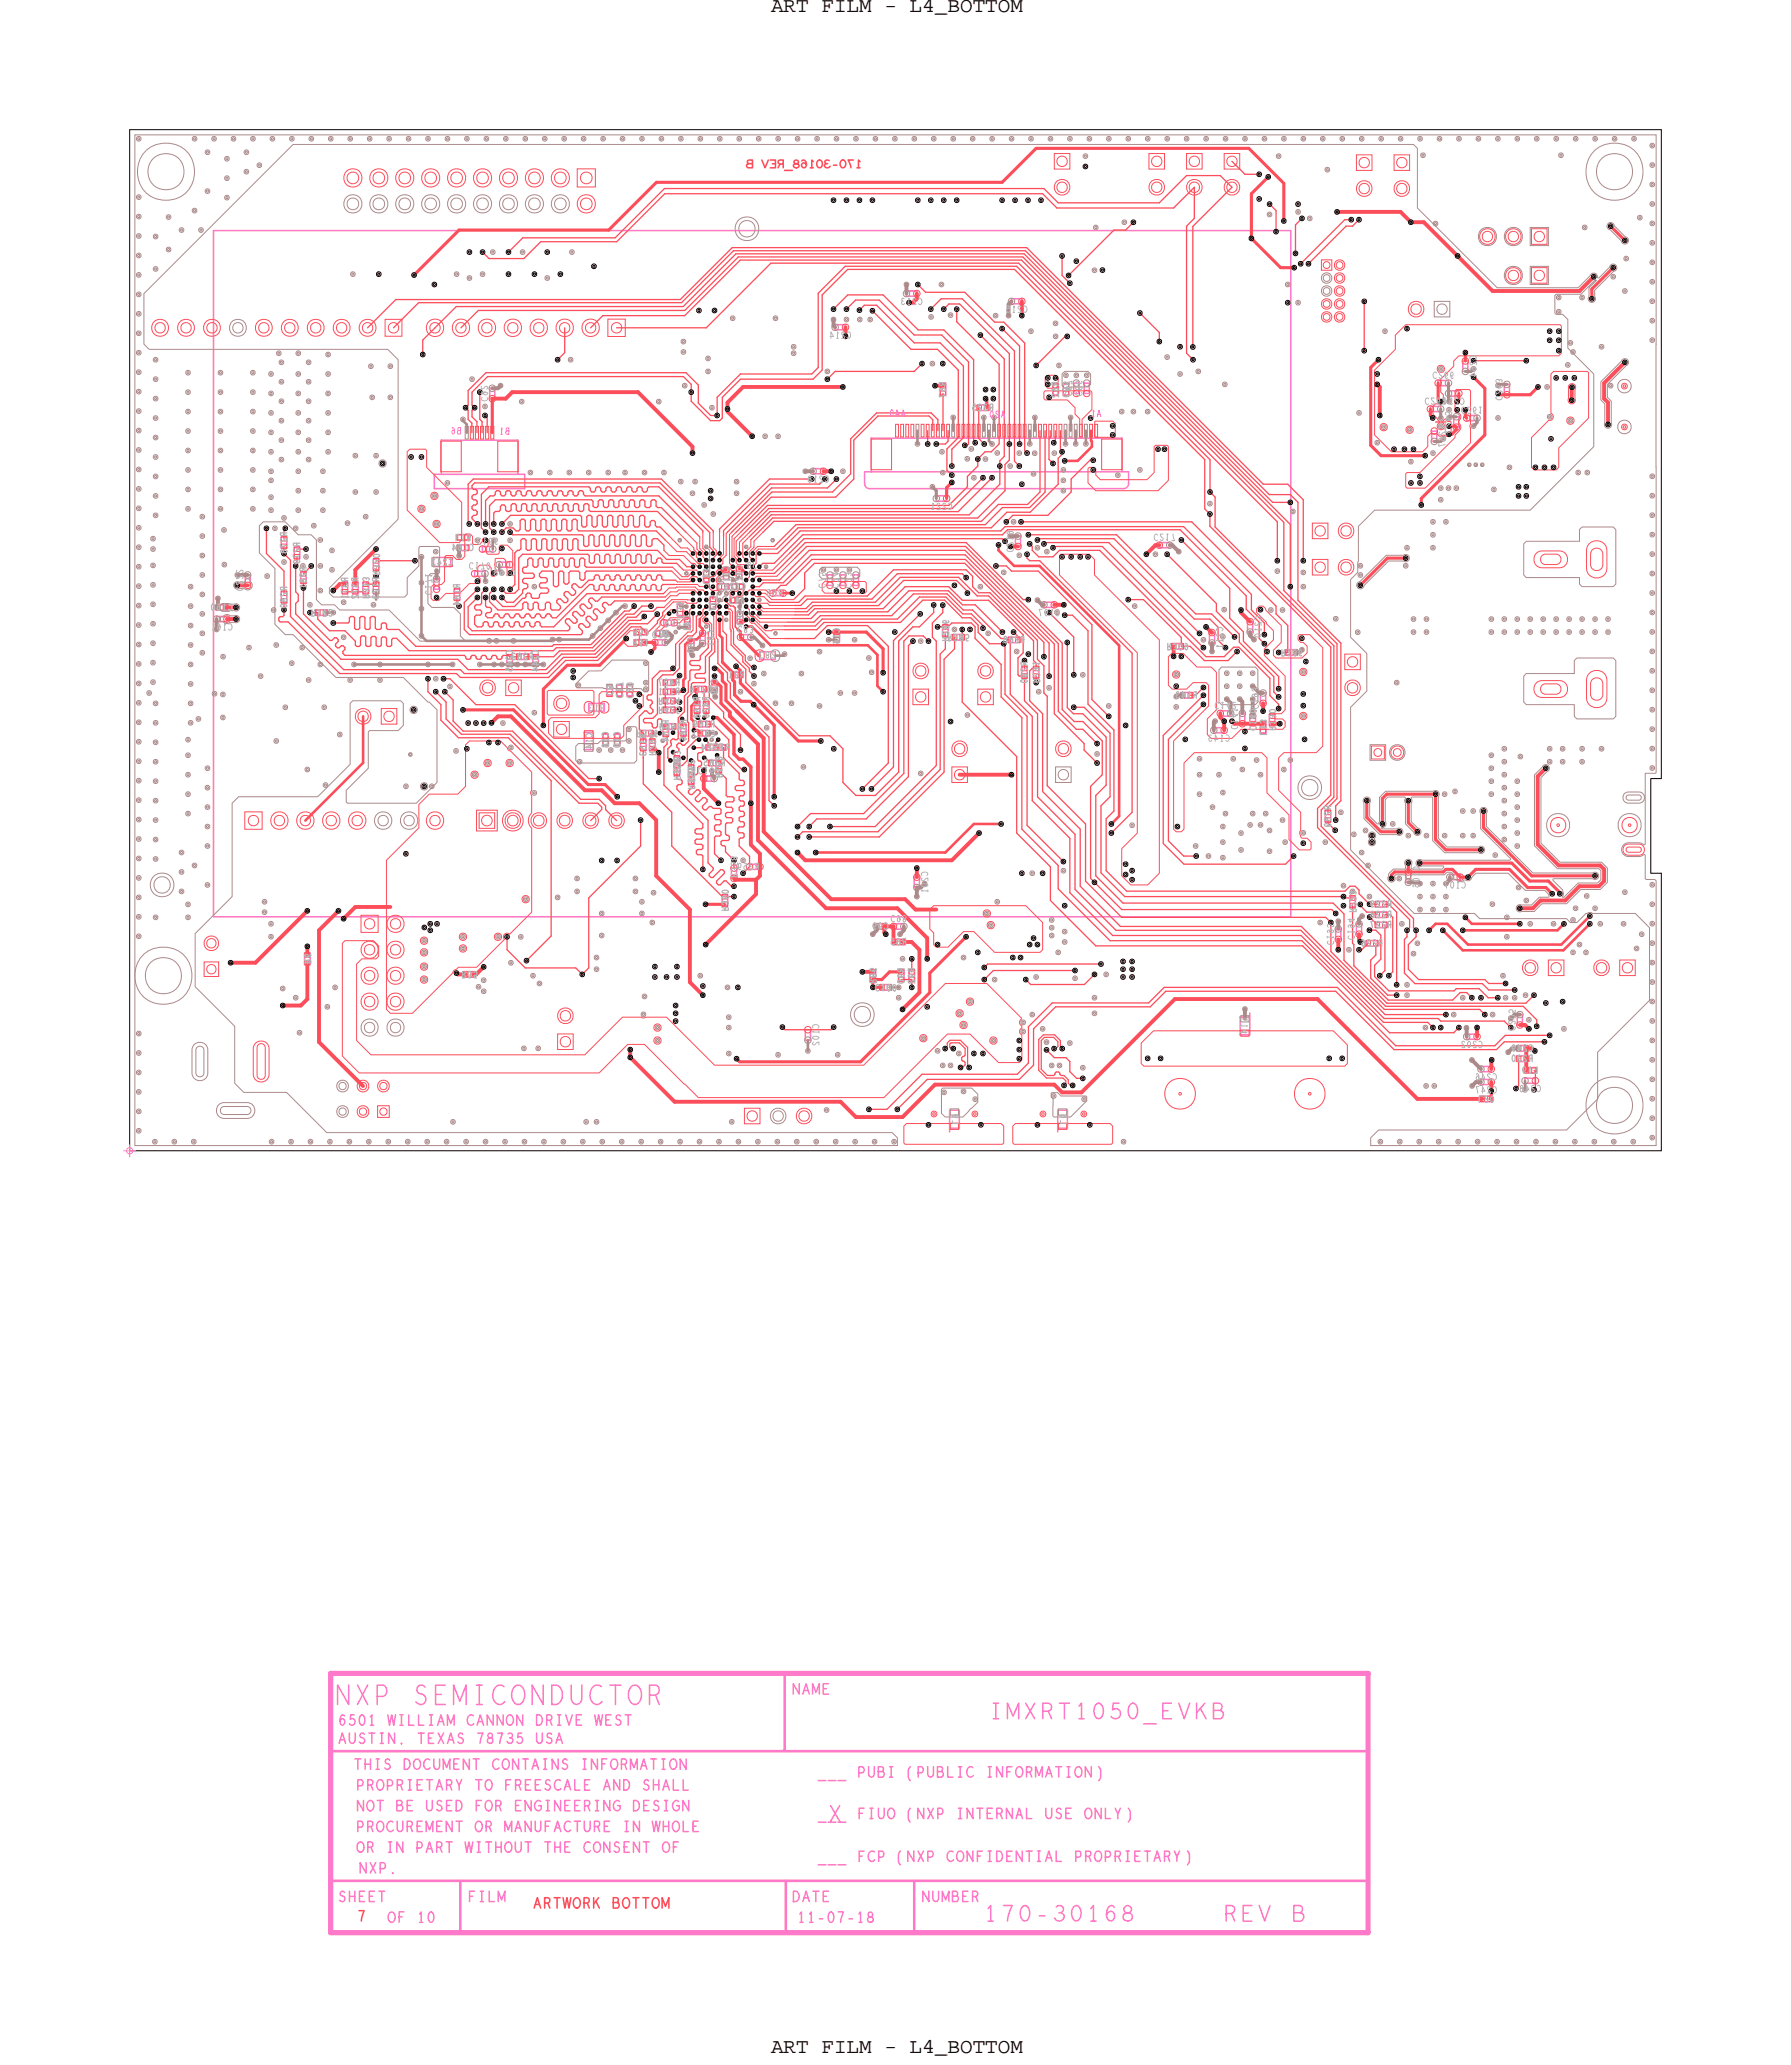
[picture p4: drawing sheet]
<svg xmlns="http://www.w3.org/2000/svg" width="175mm" height="202mm" viewBox="0 0 175 202" stroke-linecap="round" stroke-linejoin="round" font-family="sans-serif">
<defs><g id="words">
<g font-size="2.1">
<text x="75.5" y="1.2">ART FILM - L4_BOTTOM</text>
<text x="75.5" y="201">ART FILM - L4_BOTTOM</text>
</g>
<text font-size="1.5" fill="#ff79cb" x="119.9" y="188.1">REV</text>
<g font-size="1" fill="#ff79cb">
<text x="52.7" y="169">DRIVE</text>
<text x="46.6" y="177.3">FOR</text>
<text x="49.6" y="175.3">FREESCALE</text>
<text x="80.1" y="178.1">___</text>
<text x="53.5" y="181.4">THE</text>
<text x="33.1" y="186.2">SHEET</text>
<text x="78.1" y="188.3">11-07-18</text>
</g>
<g font-size=".6" fill="#b3b3b9">
<text x="90.3" y="29.2" transform="rotate(-180 90.3 29.2)">C213</text>
<text x="97.3" y="39.6" transform="rotate(-180 97.3 39.6)">R325</text>
<text x="104.7" y="38.9" transform="rotate(-90 104.7 38.9)">C85</text>
<text x="147.1" y="39.2" transform="rotate(-90 147.1 39.2)">C263</text>
<text x="33.4" y="56.6" transform="rotate(90 33.4 56.6)">R371</text>
<text x="34.4" y="56.6" transform="rotate(90 34.4 56.6)">R372</text>
<text x="36.2" y="58.6" transform="rotate(-90 36.2 58.6)">R313</text>
<text x="36.5" y="56.6" transform="rotate(90 36.5 56.6)">R173</text>
<text x="37.2" y="56.3" transform="rotate(-90 37.2 56.3)">R320</text>
<text x="69.5" y="57.2" transform="rotate(-90 69.5 57.2)">C13</text>
<text x="63.9" y="62.5">C78</text>
<text x="64" y="62.4">C32</text>
<text x="65.1" y="61.3">R32</text>
<text x="67" y="60.5" transform="rotate(-90 67 60.5)">C35</text>
<text x="72.3" y="62">C83</text>
<text x="114.3" y="63.6">R309</text>
<text x="125.5" y="64.3">R136</text>
<text x="62.6" y="71.9" transform="rotate(90 62.6 71.9)">R153</text>
<text x="64.6" y="71.5">R361</text>
<text x="64.8" y="70.5" transform="rotate(90 64.8 70.5)">R154</text>
<text x="66.6" y="70.5" transform="rotate(90 66.6 70.5)">R366</text>
<text x="117.2" y="67.7" transform="rotate(-180 117.2 67.7)">R143</text>
<text x="124.1" y="72" transform="rotate(-90 124.1 72)">L13</text>
<text x="124.9" y="71.5" transform="rotate(-90 124.9 71.5)">R130</text>
<text x="62.4" y="72.2">R356</text>
<text x="66.6" y="75.6" transform="rotate(-90 66.6 75.6)">R363</text>
<text x="67.9" y="72.2">C163</text>
<text x="68" y="76.5" transform="rotate(-90 68 76.5)">R362</text>
<text x="68.4" y="75.8">C162</text>
<text x="70.7" y="76.2" transform="rotate(-90 70.7 76.2)">R158</text>
<text x="71" y="74.4" transform="rotate(-180 71 74.4)">R365</text>
<text x="71.5" y="72.9" transform="rotate(-180 71.5 72.9)">R157</text>
<text x="71.3" y="89.2" transform="rotate(-90 71.3 89.2)">R360</text>
<text x="72.2" y="85.9" transform="rotate(-90 72.2 85.9)">R358</text>
<text x="74.3" y="84.5" transform="rotate(-180 74.3 84.5)">R359</text>
<text x="132.8" y="89.3" transform="rotate(-90 132.8 89.3)">R223</text>
<text x="45.2" y="95.8">R35</text>
<text x="150.1" y="103.3" transform="rotate(-180 150.1 103.3)">R230</text>
</g>
<g font-size=".6" fill="#ac8a8a">
<text x="144" y="34.8" transform="rotate(90 144 34.8)">C264</text>
<text x="140.9" y="41.7" transform="rotate(90 140.9 41.7)">C267</text>
<text x="143.4" y="39" transform="rotate(-180 143.4 39)">C254</text>
<text x="142.2" y="42.4" transform="rotate(-90 142.2 42.4)">C265</text>
<text x="46.7" y="53.3">C166</text>
<text x="50.4" y="55.7" transform="rotate(-180 50.4 55.7)">C168</text>
<text x="69.5" y="58.3" transform="rotate(90 69.5 58.3)">C77</text>
<text x="70.4" y="57.8">C9</text>
<text x="70.8" y="55.4" transform="rotate(90 70.8 55.4)">C11</text>
<text x="71.4" y="59.1">C19</text>
<text x="73" y="57.1" transform="rotate(-180 73 57.1)">C12</text>
<text x="30.5" y="60.3">R172</text>
<text x="49.6" y="63.7" transform="rotate(90 49.6 63.7)">C245</text>
<text x="52.1" y="63.7" transform="rotate(90 52.1 63.7)">C244</text>
<text x="67" y="60.3" transform="rotate(90 67 60.3)">C41</text>
<text x="72.8" y="61.2" transform="rotate(-90 72.8 61.2)">C25</text>
<text x="81.6" y="61.5" transform="rotate(90 81.6 61.5)">C16</text>
<text x="59" y="71.7" transform="rotate(90 59 71.7)">C18</text>
<text x="60" y="68.1" transform="rotate(-90 60 68.1)">C8</text>
<text x="60.1" y="71.7" transform="rotate(90 60.1 71.7)">C10</text>
<text x="61" y="68.4" transform="rotate(-90 61 68.4)">C17</text>
<text x="62" y="68.4" transform="rotate(-90 62 68.4)">C20</text>
<text x="90.2" y="85.4" transform="rotate(90 90.2 85.4)">C201</text>
<text x="143.5" y="86.3" transform="rotate(-180 143.5 86.3)">C107</text>
<text x="87" y="90.4" transform="rotate(-180 87 90.4)">C99</text>
<text x="148.4" y="100.9" transform="rotate(-90 148.4 100.9)">C205</text>
<text x="150.9" y="106.3" transform="rotate(-180 150.9 106.3)">C248</text>
</g>
<g font-size=".6" fill="#fc4e5a">
<text x="92" y="37.4" transform="rotate(90 92 37.4)">R67</text>
<text x="103" y="37.4" transform="rotate(90 103 37.4)">R62</text>
<text x="27.5" y="52.1" transform="rotate(90 27.5 52.1)">R278</text>
<text x="28.7" y="53.1" transform="rotate(90 28.7 53.1)">R279</text>
<text x="44.6" y="53">L18</text>
<text x="29.4" y="55.5" transform="rotate(90 29.4 55.5)">R281</text>
<text x="44.4" y="57.2" transform="rotate(90 44.4 57.2)">R184</text>
<text x="72" y="55.3" transform="rotate(90 72 55.3)">C72</text>
<text x="76.6" y="57.7" transform="rotate(-180 76.6 57.7)">R55</text>
<text x="52.2" y="64" transform="rotate(-180 52.2 64)">R282</text>
<text x="62" y="62.3">R59</text>
<text x="62" y="63.3">R61</text>
<text x="67.3" y="62.4" transform="rotate(90 67.3 62.4)">C80</text>
<text x="69.3" y="61.7" transform="rotate(90 69.3 61.7)">C81</text>
<text x="72.9" y="65.7" transform="rotate(-180 72.9 65.7)">R21</text>
<text x="92.9" y="62.8" transform="rotate(-90 92.9 62.8)">R286</text>
<text x="100" y="64.8" transform="rotate(90 100 64.8)">R290</text>
<text x="100.3" y="62.3" transform="rotate(-180 100.3 62.3)">R288</text>
<text x="64.5" y="69.9">R425</text>
<text x="64.5" y="69">R424</text>
<text x="67.9" y="68.2" transform="rotate(90 67.9 68.2)">R168</text>
<text x="68.8" y="68.2" transform="rotate(90 68.8 68.2)">R426</text>
<text x="69.6" y="66.5" transform="rotate(90 69.6 66.5)">C79</text>
<text x="70" y="70.6" transform="rotate(-180 70 70.6)">R169</text>
<text x="101.8" y="66.9" transform="rotate(-90 101.8 66.9)">R291</text>
<text x="64.2" y="74" transform="rotate(-90 64.2 74)">R294</text>
<text x="66.6" y="76.4" transform="rotate(-90 66.6 76.4)">R156</text>
<text x="68" y="77.3" transform="rotate(-90 68 77.3)">R155</text>
<text x="129.7" y="78.9" transform="rotate(90 129.7 78.9)">R289</text>
<text x="136.3" y="89.2" transform="rotate(-180 136.3 89.2)">R228</text>
<text x="136.3" y="88.2" transform="rotate(-180 136.3 88.2)">R229</text>
<text x="30.5" y="94.4" transform="rotate(-90 30.5 94.4)">R6</text>
<text x="87.9" y="94.8" transform="rotate(90 87.9 94.8)">R90</text>
<text x="88.8" y="91.9" transform="rotate(-180 88.8 91.9)">R85</text>
<text x="88.9" y="94.8" transform="rotate(90 88.9 94.8)">R92</text>
<text x="136.3" y="90.2" transform="rotate(-180 136.3 90.2)">R227</text>
<text x="85.8" y="96.3" transform="rotate(-90 85.8 96.3)">R86</text>
<text x="144.8" y="108">L20</text>
<text x="150.1" y="102.3" transform="rotate(-180 150.1 102.3)">C249</text>
<text x="150.6" y="104.5" transform="rotate(-180 150.6 104.5)">L19</text>
</g>
<g font-size=".6">
<text x="139.5" y="39.6">C262</text>
<text x="81.2" y="46.6" transform="rotate(-180 81.2 46.6)">C218</text>
<text x="74.1" y="55" transform="rotate(-180 74.1 55)">J8</text>
<text x="99.3" y="54.1" transform="rotate(-90 99.3 54.1)">C219</text>
<text x="103.8" y="59.7" transform="rotate(-180 103.8 59.7)">C197</text>
</g>
</g></defs>
<!-- layer: Board Outline -->
<path d="M12.7 12.7h150v63.6h-1v9.2h1v27.2h-150z" fill="none" stroke="#000" stroke-width=".1"/>
<!-- layer: Components -->
<g fill="none" stroke="#ff79cb" stroke-width=".15">
<path d="M20.9 22.6h105.5zM20.9 22.6v67.2zM48 39h.5zM48 38v1zM48 38h.5zM48.5 38v1zM81.8 32.3h1zM81.8 31.8v.5zM81.8 31.8h1zM82.8 31.8v.5zM88.8 29h1zM88.8 28.5v.5z"/>
<path d="M88.8 28.5h1zM89.8 28.5v.5zM92.1 37.6h.5zM92.1 38.7h.5zM92.1 37.6v1.1zM92.6 37.6v1.1zM95.7 39.7v.5zM95.7 39.7h1.1zM96.8 39.7v.5zM99.1 29.3h1zM99.1 29.8h1zM99.1 29.3v.5z"/>
<path d="M100.1 29.3v.5zM103.1 37.6h.6zM103.1 38.7h.6zM103.1 37.6v1.1zM103.7 37.6v1.1zM104.1 37.6h.6zM104.1 38.7h.6zM104.1 37.6v1.1zM104.7 37.6v1.1zM105.2 38.5h.5zM105.2 37.5v1zM105.2 37.5h.5z"/>
<path d="M105.7 37.5v1zM106.2 38.5h.5zM106.2 37.5v1zM106.2 37.5h.5zM106.7 37.5v1zM126.4 22.6v67.2zM140.1 39.8v.5zM140.1 39.8h1zM140.8 37.3h1.1zM140.8 37.3v.5zM140.8 37.8h1.1zM141.1 39.8v.5z"/>
<path d="M141.9 37.3v.5zM141.9 38.8h1zM141.9 38.3v.5zM141.9 38.3h1zM142.9 38.3v.5zM143.3 36.4h.5zM143.3 35.4v1zM143.3 35.4h.5zM143.8 35.4v1zM147.3 38.7h.5zM147.3 37.6v1.1zM147.3 37.6h.5z"/>
<path d="M147.8 37.6v1.1zM21.2 59.8h1zM21.2 59.2v.6zM21.2 59.2h1zM22.2 59.2v.6zM24 57.3h.5zM24 56.3v1zM24 56.3h.5zM24.5 56.3v1zM27.5 57.9h.6zM27.5 52.6h.6zM27.5 59h.6z"/>
<path d="M27.5 57.9v1.1zM27.5 53.7h.6zM27.5 52.6v1.1zM28.1 57.9v1.1zM28.1 52.6v1.1zM28.8 53.6h.6zM28.8 54.7h.6zM28.8 53.6v1.1zM29.4 53.6v1.1zM29.4 56h.6zM29.4 57.1h.6zM29.4 56v1.1z"/>
<path d="M30 56v1.1zM31 59.7v.6zM31 59.7h1zM32 59.7v.6zM33.5 57.1h.6zM33.5 58.1h.6zM33.5 57.1v1zM34.1 57.1v1zM34.5 57.1h.6zM34.5 58.1h.6zM34.5 57.1v1zM35.1 57.1v1z"/>
<path d="M35.5 57.1h.6zM35.5 58.1h.6zM35.5 57.1v1zM36.1 57.1v1zM36.6 54.8h.5zM36.6 57.1h.5zM36.6 55.8h.5zM36.6 54.8v1zM36.6 58.1h.5zM36.6 57.1v1zM37.1 54.8v1zM37.1 57.1v1z"/>
<path d="M42.5 55.5h1.7zM42.5 54.6v.9zM42.5 54.6h1.7zM42.5 57.7h.5zM42.5 56.7v1zM42.5 56.7h.5zM42.5 47.9h8.9zM42.5 46.5v1.4zM42.5 46.5h.7zM43 56.7v1zM43.2 43.1v3.4zM43.2 46.5h7.5z"/>
<path d="M43.2 43.1h7.5zM44.2 54.6v.9zM44.5 57.7h.5zM44.5 58.7h.5zM44.5 57.7v1zM44.8 52.4v.5zM44.8 52.9h1.1zM44.8 53.9h1.1zM44.8 53.4v.5zM44.8 52.4h1.1zM44.8 53.4h1.1zM45 57.7v1z"/>
<path d="M45.9 52.4v.5zM45.9 53.4v.5zM46.5 55.9v.5zM46.5 56.4h1zM46.5 55.9h1zM47.2 53.5v.5zM47.2 54h1.1zM47.2 53.5h1.1zM47.5 55.9v.5zM48.3 53.5v.5zM48.9 55h1zM48.9 55.5h1z"/>
<path d="M48.9 55v.5zM49.9 55v.5zM50.7 43.1v3.4zM50.7 46.5h.7zM51.4 46.5v1.4zM66.3 59.2h.6zM66.3 59.2v1.1zM66.9 59.2v1.1zM68.9 55.9h.5zM68.9 57h.5zM68.9 55.9v1.1zM69.4 55.9v1.1z"/>
<path d="M69.5 58.5h.6zM69.5 59.6h.6zM69.5 58.5v1.1zM70.1 58.5v1.1zM70.3 57.2v.5zM70.3 57.7h1zM70.3 57.2h1zM70.8 55.7h.6zM70.8 56.7h.6zM70.8 55.7v1zM71.3 57.2v.5zM71.4 55.7v1z"/>
<path d="M71.6 58.5v.6zM71.6 59.1h1.1zM71.6 58.5h1.1zM71.7 57.7h1.1zM71.7 57.2v.5zM71.7 57.2h1.1zM72.1 55.6h.6zM72.1 56.6h.6zM72.1 55.6v1zM72.2 60h.5zM72.2 60v1zM72.7 58.5v.6z"/>
<path d="M72.7 55.6v1zM72.7 60v1zM72.8 57.2v.5zM75.7 58.3h1zM75.7 57.8h1zM79.6 46.4h1zM79.6 45.9v.5zM79.6 45.9h1zM80.6 45.9v.5zM81 57.3h.5zM81 56.3v1zM81 56.3h.5z"/>
<path d="M81.5 56.3v1zM82.3 57.3h.5zM82.3 56.3v1zM82.3 56.3h.5zM82.8 56.3v1zM83.6 57.3h.5zM83.6 56.3v1zM83.6 56.3h.5zM84.1 56.3v1zM84.7 46.2v1.2zM84.7 46.2h.6zM84.7 47.4l.1 .3 .4 .2"/>
<path d="M85.2 47.9h24.8zM85.3 46.2h24.6zM85.3 42.9h24.6zM85.3 42.9v3.3zM91.7 49.1h1zM91.7 48.6v.5zM91.7 48.6h1zM92.7 48.6v.5zM95.7 40.2h1.1zM99.4 53.5h.5zM99.4 52.5v1zM99.4 52.5h.5z"/>
<path d="M99.9 52.5v1zM102.2 59h1.1zM102.2 59.5h1.1zM102.2 59v.5zM103.3 59v.5zM109.9 46.2h.6zM109.9 42.9v3.3zM110.5 47.4l-.1 .3-.4 .2M110.5 46.2v1.2zM113.5 53.1v.5zM113.5 53.6h1.1zM113.5 53.1h1.1z"/>
<path d="M114.6 53.1v.5zM140.1 40.3h1zM140.2 43.2h.5zM140.2 42.2v1zM140.2 42.2h.5zM140.7 42.2v1zM142.4 41.8h.5zM142.4 40.8v1zM142.4 40.8h.5zM142.9 40.8v1zM143.6 40.7v.5zM143.6 41.2h1.1z"/>
<path d="M143.6 40.7h1.1zM144.7 40.7v.5zM21.2 60.9h1zM21.2 60.4v.5zM21.2 60.4h1zM22.2 60.4v.5zM31 60.3h1zM49.6 64.2h.6zM49.6 65.2h.6zM49.6 64.2v1zM50.2 64.2v1zM50.7 64.6h1z"/>
<path d="M50.7 64v.6zM50.7 64h1zM51.7 64v.6zM52.2 64.2h.5zM52.2 65.2h.5zM52.2 64.2v1zM52.7 64.2v1zM57.2 71.7h.9zM57.2 73.4h.9zM57.2 71.7v1.7zM57.7 68.9h1.5zM57.7 69.6h1.5z"/>
<path d="M57.7 68.9v.7zM58.1 71.7v1.7zM59 71.9h.6zM59 73h.6zM59 71.9v1.1zM59.2 68.9v.7zM59.4 67.1h.6zM59.4 68.1h.6zM59.4 67.1v1zM59.6 71.9v1.1zM60 67.1v1zM60.2 71.9h.5z"/>
<path d="M60.2 73h.5zM60.2 71.9v1.1zM60.4 67.1h.5zM60.4 68.1h.5zM60.4 67.1v1zM60.7 71.9v1.1zM60.9 67.1v1zM61.4 67.1h.5zM61.4 68.1h.5zM61.4 67.1v1zM61.9 67.1v1zM62.2 62.6v.6z"/>
<path d="M62.2 63.2h1.1zM62.2 61.6v.6zM62.2 62.2h1.1zM62.2 62.6h1.1zM62.2 61.6h1.1zM62.7 72.4h.6zM62.7 73.5h.6zM62.7 72.4v1.1zM62.8 71.5v.6zM62.8 72.1h1.1zM62.8 71.5h1.1zM63.3 62.6v.6z"/>
<path d="M63.3 61.6v.6zM63.3 72.4v1.1zM63.6 72.4h.6zM63.6 73.5h.6zM63.6 72.4v1.1zM63.9 71.5v.6zM64.1 62.7h1.1zM64.1 62.7v.5zM64.1 63.2h1.1zM64.2 72.4v1.1zM64.2 61.8v.5zM64.2 62.3h1.1z"/>
<path d="M64.2 61.8h1.1zM64.9 72.1h.6zM64.9 71v1.1zM65 67.1h1.1zM65 66.6v.5zM65 69.2v.6zM65 69.8h1.1zM65 68.4v.5zM65 68.9h1.1zM65 68h1.1zM65 67.5v.5zM65 66.6h1.1z"/>
<path d="M65 69.2h1.1zM65 68.4h1.1zM65 67.5h1.1zM65 60.7h1zM65 61.2h1zM65.1 71.4h1zM65.1 70.9h1zM65.2 62.7v.5zM65.3 61.8v.5zM65.5 71v1.1zM66 74.1h.6zM66 74.8h.6z"/>
<path d="M66 75.1h.6zM66 74.1v1zM66 75.9h.6zM66 74.8v1.1zM66.1 66.6v.5zM66.1 69.2v.6zM66.1 68.4v.5zM66.1 67.5v.5zM66.1 70.9v.5zM66.3 60.3h.6zM66.6 74.1v1zM66.6 74.8v1.1z"/>
<path d="M66.7 71h.5zM66.7 72h.5zM66.7 71v1zM67 60.5h.6zM67 61.6h.6zM67 60.5v1.1zM67.2 71v1zM67.4 75h.6zM67.4 75.7h.6zM67.4 62.6h.6zM67.4 76h.6zM67.4 75v1z"/>
<path d="M67.4 76.8h.6zM67.4 75.7v1.1zM67.4 63.7h.6zM67.4 62.6v1.1zM67.6 60.5v1.1zM68 75v1zM68 75.7v1.1zM68 62.6v1.1zM68 68.7h.6zM68 69.8h.6zM68 68.7v1.1zM68.1 67.2v.6z"/>
<path d="M68.1 67.8h1zM68.1 67.2h1zM68.4 71.2h1.1zM68.4 70.6v.6zM68.4 71.5v.6zM68.4 72.1h1.1zM68.4 70.6h1.1zM68.4 71.5h1.1zM68.6 68.7v1.1zM68.6 63h.5zM68.6 62v1zM68.6 62h.5z"/>
<path d="M68.9 68.7h.5zM68.9 69.8h.5zM68.9 68.7v1.1zM68.9 76v.5zM68.9 76.5h1zM68.9 76h1zM69.1 62v1zM69.1 67.2v.6zM69.2 73.5h1zM69.2 72.9v.6zM69.2 72.9h1zM69.4 68.7v1.1z"/>
<path d="M69.5 75h1zM69.5 74.5v.5zM69.5 74.5h1zM69.5 70.6v.6zM69.5 71.5v.6zM69.7 66.7h.6zM69.7 67.8h.6zM69.7 66.7v1.1zM69.9 76v.5zM70 73.5h1zM70 72.9v.6zM70 72.9h1z"/>
<path d="M70.1 75.7h.6zM70.1 74.6v1.1zM70.2 72.9v.6zM70.3 66.7v1.1zM70.7 74.6v1.1zM71 72.9v.6zM71.6 66.4h1.1zM71.6 65.8v.6zM71.6 65.8h1.1zM72.2 61h.5zM72.5 62.2v.5zM72.5 62.7h1z"/>
<path d="M72.5 62.2h1zM72.7 65.8v.6zM73.5 62.2v.5zM74.4 63.8h1.5zM74.4 63.8v.8zM74.4 64.6h1.5zM75.9 63.8v.8zM81.7 61.8h.5zM81.7 62.8h.5zM81.7 61.8v1zM82.2 61.8v1zM92.3 61.2h.6z"/>
<path d="M92.3 62.3h.6zM92.3 61.2v1.1zM92.9 61.2v1.1zM93.3 62.1v.6zM93.3 62.7h1.1zM93.3 62.1h1.1zM94.4 62.1v.6zM98.8 62.9h1zM98.8 62.4v.5zM98.8 62.4h1zM99.8 62.4v.5zM100.1 65.3h.5z"/>
<path d="M100.1 66.4h.5zM100.1 65.3v1.1zM100.6 65.3v1.1zM101.2 65.3h.5zM101.2 66.4h.5zM101.2 65.3v1.1zM101.7 65.3v1.1zM114.8 63v.6zM114.8 63.6h1zM114.8 63h1zM115.7 68.4h1zM115.7 67.8v.6z"/>
<path d="M115.7 67.8h1zM115.8 63v.6zM116.7 67.8v.6zM118.4 63h.5zM118.4 62v1zM118.4 62h.5zM118.9 71.8h1zM118.9 71.3v.5zM118.9 71.3h1zM118.9 62v1zM119.5 69.6v.5zM119.5 70.1h1z"/>
<path d="M119.5 69.6h1zM119.9 71.3v.5zM120.5 69.6v.5zM121.4 70.9h.5zM121.4 69.9v1zM121.4 69.9h.5zM121.9 69.9v1zM122.2 60.9h.5zM122.2 61.9h.5zM122.2 60.9v1zM122.4 70h.6zM122.4 71h.6z"/>
<path d="M122.4 70v1zM122.7 60.9v1zM123 70v1zM123.4 70.7h.6zM123.4 71.8h.6zM123.4 70.7v1.1zM123.4 67.9h.6zM123.4 68.9h.6zM123.4 67.9v1zM124 67.9v1zM124 70.7v1.1zM124.3 70h.6z"/>
<path d="M124.3 71h.6zM124.3 70v1zM124.9 70v1zM126 63.6v.6zM126 64.2h1zM126 63.6h1zM127 63.6v.6zM129.8 79.4h.5zM129.8 79.4v1.1zM130.3 79.4v1.1zM20.9 89.8h105.5zM29.8 93.4h.6z"/>
<path d="M29.8 94.4h.6zM29.8 93.4v1zM30.4 93.4v1zM45.4 95.2v.5zM45.4 95.7h1.1zM45.4 95.2h1.1zM46.5 95.2v.5zM70.7 87.7h.6zM70.7 88.7h.6zM70.7 87.7v1zM71.3 87.7v1zM71.6 85v1z"/>
<path d="M72.1 85v1zM73.4 85.1h1zM73.4 84.6h1zM85.2 95h.6zM85.2 96.1h.6zM85.2 95v1.1zM85.7 91h1.1zM85.7 90.5v.5zM85.7 90.5h1.1zM85.8 95v1.1zM86.2 96.4v.6zM86.2 97h1.1z"/>
<path d="M86.2 96.4h1.1zM86.8 90.5v.5zM87.3 96.4v.6zM87.5 92.5h1zM87.5 92v.5zM87.5 92h1zM87.5 90.5v.5zM87.5 91h1zM87.5 90.5h1zM88 95h.5zM88 96.1h.5zM88 95v1.1z"/>
<path d="M88.5 90.5v.5zM88.5 92v.5zM88.5 95v1.1zM89 95h.6zM89 96.1h.6zM89 95v1.1zM89.5 86.9h.5zM89.5 85.9v1zM89.5 85.9h.5zM89.6 95v1.1zM90 85.9v1zM121.4 99.6h1z"/>
<path d="M121.4 99.6v1.8zM122.4 99.2v2.2zM129.8 80.5h.5zM130.8 92h.5zM130.8 91v1zM130.8 91h.5zM131.3 91v1zM132.2 87.8h.5zM132.2 88.8h.5zM132.2 87.8v1zM132.7 87.8v1zM132.8 91.5h.5z"/>
<path d="M132.8 90.5v1zM132.8 90.5h.5zM133.3 90.5v1zM133.8 92.7h1.1zM133.8 92.1v.6zM133.8 92.1h1.1zM134.7 88.8h1.1zM134.7 88.3v.5zM134.7 89.9h1.1zM134.7 89.3v.6zM134.7 90.9h1.1zM134.7 90.3v.6z"/>
<path d="M134.7 88.3h1.1zM134.7 89.3h1.1zM134.7 90.3h1.1zM134.9 92.1v.6zM135.8 88.3v.5zM135.8 89.3v.6zM135.8 90.3v.6zM137.7 85.4h.5zM137.7 86.4h.5zM137.7 85.4v1zM138.2 85.4v1zM142 86.2h1z"/>
<path d="M142 85.6v.6zM142 85.6h1zM143 85.6v.6zM148.6 99.4v1zM148.6 99.4h.5zM149.1 99.4v1zM78.9 101.9h.5zM78.9 100.8v1.1zM78.9 100.8h.5zM79.4 100.8v1.1zM93 108.7h.9zM93 108.7v2.2z"/>
<path d="M93 110.5h.9zM93.9 108.7v1.8zM103.6 108.7h.9zM103.6 108.7v2.2zM103.6 110.5h.9zM104.5 108.7v1.8zM121.4 101.4h1zM143.6 101.8h1.1zM143.6 101.3v.5zM143.6 101.3h1.1zM144.7 101.3v.5zM145 107.3v.6z"/>
<path d="M145 107.9h1.1zM145 107.3h1.1zM145 106.2h1zM145 105.7v.5zM145 105h1zM145 104.4v.6zM145 105.7h1zM145 104.4h1zM146 105.7v.5zM146 104.4v.6zM146.1 107.3v.6zM148.6 104h1z"/>
<path d="M148.6 103.4v.6zM148.6 102.9h1zM148.6 102.4v.5zM148.6 103.4h1zM148.6 102.4h1zM148.6 100.4h.5zM149.3 105.1h1.1zM149.3 104.6v.5zM149.3 104.6h1.1zM149.4 106.1h1zM149.4 105.6v.5zM149.4 105.6h1z"/>
<path d="M149.6 103.4v.6zM149.6 102.4v.5zM150.4 105.6v.5zM150.4 104.6v.5z"/>
</g>
<!-- layer: Nets -->
<g fill="none" stroke="#fc4e5a" stroke-width=".13">
<path d="M65.1 18.5h37.1zM65.1 18.5l-4.9 4.8zM65.1 19l-4.7 4.7zM65.1 19h37zM102.1 19l1.4 1.4zM102.2 18.5l1.4 1.4zM103.6 19.9h9.9zM113.5 19.9l2.7-2.7zM116.2 17.2h3.3zM117 18.3v3.1zM117 18.3l-2.1 2.1zM119.5 17.2l1.1 1.1z"/>
<path d="M120.7 15.8l1.2 1.3zM121.9 17.1h1.4zM124.3 20l.7 .6zM38.8 29.3l-2.8 2.8zM38.8 29.3h27.8zM41 29.6h25.7zM41 29.6l-2.5 2.5zM41.4 33.3l1.2-1.2zM41.4 33.3v1.4zM44.7 30h22.2zM44.7 30l-2.1 2.1zM45.6 39.9l.2 .3z"/>
<path d="M45.8 39.7l-.2 .2zM45.8 38.2v1.5zM46.2 39.7l.3 .2zM46.2 38.4v1.3zM46.5 39.9l-.3 .3zM46.8 30.4h20.3zM46.8 30.4l-1.7 1.7zM47 38.4v2.7zM47.3 24.7l.6 .6zM47.6 36.5h19.6zM47.6 36.5l-1.8 1.7zM47.8 36.9l-1.6 1.5z"/>
<path d="M47.8 36.9h19.1zM47.9 25.3h3.4zM49.8 24.7l1.4-1.4zM51.2 23.3h9zM53 23.7l-1.7 1.6zM53 23.7h7.4zM55.3 34.5l-.7 .7zM55.3 32.1v2.4zM59 30.9l-1.2 1.2zM59 30.9h8.1zM60.4 32.1h8.8zM66.9 36.9l.8 .7z"/>
<path d="M67.2 36.5l1.2 1.2zM67.7 39.3l1.9 1.9zM67.7 38.4v.9zM67.7 37.6v.8zM68.4 39.5l1.2 1.2zM68.4 37.7v1.8zM70.2 38.9v1.8zM70.7 38.9v2zM71.7 24.3l-5.1 5zM71.7 24.3h28.8zM71.8 24.6l-5.1 5zM71.8 24.6h28.6z"/>
<path d="M72.1 24.9h28.2zM72.1 24.9l-5.2 5.1zM72.3 25.2l-5.2 5.2zM72.3 25.2h27.9zM72.5 25.5h27.5zM72.5 25.5l-5.4 5.4zM72.5 36.6l-2.3 2.3zM72.5 37.1l-1.8 1.8zM72.5 36.6h7zM72.5 37.1h7.1zM75.5 25.8l-6.3 6.3zM75.5 25.8h24.3z"/>
<path d="M80.1 36l-.6 .6zM80.1 28.7v7.3zM80.5 36.2l-.9 .9zM80.5 28.9v7.3zM81.8 36.4l-.8 .7zM81.8 36.4h7.7zM82.8 26.1h16.8zM82.8 26.1l-2.7 2.6zM82.9 30.3l.9-.9zM83 26.4l-2.5 2.5zM83 26.4h16.4zM83 28.9h3.5z"/>
<path d="M83 28.9l-1.4 1.4zM83.8 29.4h2.3zM84.6 29.9h1.3zM84.6 29.9l-.4 .5zM85.4 30.4l3.8 3.8zM85.9 29.9l3.6 3.7zM86.1 29.4l3.4 3.4zM86.5 28.9l3.4 3.4zM89.2 34.2h2.6zM89.5 32.8h2.7zM89.5 33.6h2.6zM89.9 27.9l.7 .7z"/>
<path d="M89.9 32.3h2.5zM90.3 35.6l-.8 .8zM90.6 28.6h3.9zM91.8 34.2l2 2zM92.1 33.6l2.3 2.3zM92.2 29.3h2zM92.2 29.3l-1 1zM92.2 32.8l2.7 2.6zM92.4 38.5v3.7zM92.4 32.3l3 2.9zM92.9 29.8l-.5 .5zM92.9 29.8h1.1z"/>
<path d="M93.7 31.5l4.1 4.2zM93.7 30.3v1.2zM93.8 36.2v6zM94 29.8l4.8 4.8zM94.2 29.3l5.2 5.1zM94.4 35.9v6.3zM94.5 28.6l2.9 2.9zM94.8 35.4v6.8zM95.4 35.2v7zM95.8 40v2.2zM96 32.8l2.4 2.4zM97.4 31.5h.9z"/>
<path d="M97.8 35.7v6.5zM98.1 32.2l1.7 1.7zM98.3 31.5l2.1 2.1zM98.4 35.2v7zM98.8 34.6v7.6zM99.4 34.4v7.8zM99.4 26.4l18.6 18.6zM99.6 26.1l18.9 18.9zM99.8 25.8l25.3 25.3zM99.8 33.9v8.3zM100 25.5l25.7 25.7zM100.2 25.2l26.2 26.2z"/>
<path d="M100.3 24.9l24.3 24.3zM100.4 33.6v8.6zM100.4 24.6l23.9 23.8zM100.5 24.3l23.2 23.1zM103.5 20.4h11.4zM104 27l.8 .7zM104 25.1v1.9zM104.3 32.9h.2zM104.3 32.9l-2.8 2.9zM109.1 22.5h1.1zM109.1 22.5l-4.5 4.5zM111 21.8l-.8 .7z"/>
<path d="M111.6 30.7l1.9 1.9zM113.5 32.6v.9zM116.2 34.6l.6 .6zM116.2 22.1v12.5zM116.8 22.2l3.9-3.9zM116.8 22.2v11.8zM117 21.4l-.8 .7zM125 20.6v2.1zM126.9 22l.6-.6zM126.9 22v2.8zM128.1 25.8l3.7-3.7zM131.7 21.5h.6z"/>
<path d="M131.7 21.5l-4.3 4.3zM131.8 22.1h.7zM133.1 21.5l-.6 .6zM133.6 29.5h.1M133.6 29.5v4.8zM144.3 35.3h5.2zM26.1 54.2l1.7 1.7zM26.1 51.7v2.5zM27.8 55.9v2.2zM27.8 51.9l.1-.2zM27.8 51.9v.9zM27.8 54.2l.6 .7z"/>
<path d="M27.8 58.8v.9zM27.8 59.7v.6zM28.4 54.9v5.5zM29 55.4v2.6zM29 59.1l.2-.2zM29 59.1v1zM29 58l.2 .2zM29.1 53.8h.9zM29.1 55.3l-.1 .1zM29.2 58.2v.7zM29.7 56.2l.8-.8zM29.7 57.6v2.5z"/>
<path d="M30 53.8h.1M31.1 60v.6zM33.8 58h1zM34.8 58h1zM35.8 57.2h1zM37.2 54.9h3.4zM45.5 59l1.3-1.3zM45.5 59v2.6zM45.8 51.2l.2 .1zM45.8 47.4v3.8zM45.8 59.4v2zM45.8 41.1l.4 .3z"/>
<path d="M45.8 40.2v.9zM46.2 41.4v1zM46.2 50.8l.6 .5zM46.2 50.6v.2zM46.2 49.8l.2 .2zM46.2 49.6v.2zM46.2 48.8l.2 .2zM46.2 48.6v.2zM46.2 47.8l.2 .1zM46.2 47.5v.3zM46.2 40.8l.5 .5zM46.2 40.2v.6z"/>
<path d="M46.4 46.9l-.6 .5zM46.4 46.9h18.4zM46.4 50.5l-.2 .1zM46.4 50h.2zM46.4 49.5l-.2 .1zM46.4 49h.2zM46.4 48.4l-.2 .2zM46.4 47.9h.2zM46.4 50.5h.2zM46.4 49.5h.2zM46.4 48.4h.2zM46.5 59.6l.1 .1z"/>
<path d="M46.5 59.4l.1-.2zM46.5 59.4v.2zM46.5 47.3l-.3 .2zM46.5 47.3h18.1zM46.6 50l.1 .1zM46.6 49l.1 .1zM46.6 47.9l.1 .2zM46.6 59.7h.4zM46.6 59.2h.4zM46.7 41.3v1.1zM46.7 50.3l-.1 .2zM46.7 50.1v.2z"/>
<path d="M46.7 49.3l-.1 .2zM46.7 49.1v.2zM46.7 48.3l-.1 .1zM46.7 48.1v.2zM46.8 58.5l-1 .9zM47 41.1l.2 .2zM47 59.7l.2 .2zM47 59.2l.2-.1zM47.1 48.4l.8-.7zM47.1 48.4v3.3zM47.1 51.7l.5 .4zM47.2 58.1l.4-.4z"/>
<path d="M47.2 58.1v1zM47.2 59.9v.2zM47.2 41.3v1.1zM47.5 40.7l.2 .2zM47.6 59.3l.1 .2zM47.6 58.5v.8zM47.6 49v2.3zM47.7 59.5h.3zM47.7 60h.3zM47.7 40.9v1.5zM47.9 47.7h9.8zM47.9 58.9l.9 .8z"/>
<path d="M47.9 58.1l.5-.4zM47.9 58.1v.8zM47.9 49.5l.6-.6zM47.9 49.5v2.2zM47.9 51.7l.5 .4zM48 59.5l.1 .1zM48 60l.1-.2zM48 48.6l-.4 .4zM48 48.6h.4zM48.1 59.6v.2zM48.4 50.2v1.1zM48.4 58.5l.8 .9z"/>
<path d="M48.5 48.4l-.1 .2zM48.5 48.2v.2zM48.5 48.9h9.4zM48.5 50.1h.4zM48.5 50.1l-.1 .1zM48.7 48.1l-.2 .1zM48.7 48.1h.2zM48.8 59.7h2.2zM48.9 48.1l.1 .1zM49 49.9l-.1 .2zM49 49.6v.3zM49 48.4l.2 .2z"/>
<path d="M49 48.2v.2zM49.2 57.7l.3 .4zM49.2 58.5l.4 .5zM49.2 49.5l-.2 .1zM49.2 49.5h.2zM49.2 48.6h.2zM49.2 59.4h1.2zM49.4 49.5l.1 .1zM49.5 49.9l.2 .2zM49.5 49.6v.3zM49.5 48.4l-.1 .2zM49.5 48.2v.2z"/>
<path d="M49.5 58.1h.9zM49.6 51.7l-.4 .4zM49.6 51.7h.7zM49.6 59h.7zM49.7 50.1h.2zM49.7 48.1l-.2 .1zM49.7 48.1h.2zM49.9 48.1l.1 .1zM50 52.1l.2 .3zM50 50.5h6.8zM50 50.5l-.8 .8zM50 48.4l.2 .2z"/>
<path d="M50 48.2v.2zM50.1 49.9l-.2 .2zM50.1 49.5v.4zM50.2 48.6h.2zM50.2 49.3l-.1 .2zM50.2 49.3h.2zM50.2 52.4h6.8zM50.3 51.7l.2 .3zM50.4 58.1l.4-.4zM50.4 49.3l.2 .2zM50.4 57.3l-.4 .4zM50.4 54.2v3.1z"/>
<path d="M50.5 48.4l-.1 .2zM50.5 48.2v.2zM50.5 52h.3zM50.6 49.9l.1 .2zM50.6 49.5v.4zM50.7 53.9h.2zM50.7 53.9l-.3 .3zM50.7 48.1l-.2 .1zM50.7 48.1h.2zM50.7 50.1h.2zM50.8 54.7l.4-.4zM50.8 54.7v3z"/>
<path d="M50.9 48.1l.1 .1zM50.9 51.8l-.1 .2zM50.9 51v.8zM51 53.7l-.1 .2zM51 52.9v.8zM51 48.4l.2 .2zM51 48.2v.2zM51.1 49.9l-.2 .2zM51.1 49.5v.4zM51.1 50.9l-.2 .1zM51.1 50.9h.2zM51.2 52.8l-.2 .1z"/>
<path d="M51.2 52.8h.2zM51.2 58.6l-.8 .8zM51.2 54.3h6.4zM51.2 58.1l-.9 .9zM51.2 57.8v.3zM51.2 57l.1 .1zM51.2 56.8v.2zM51.2 56l.1 .1zM51.2 55.7v.3zM51.2 58.6h.2zM51.2 48.6h.2zM51.2 59.6l-.2 .1z"/>
<path d="M51.2 59.1v.5zM51.2 49.3l-.1 .2zM51.2 49.3h.2zM51.3 50.9l.1 .1zM51.3 55.5l-.1 .2zM51.3 55.5h.2zM51.3 57.7l-.1 .1zM51.3 57.1h.2zM51.3 56.6l-.1 .2zM51.3 56.1h.9zM51.3 57.7h.2zM51.3 56.6h.9z"/>
<path d="M51.3 59l-.1 .1zM51.3 59h.3zM51.4 52.8l.1 .1zM51.4 49.3l.2 .2zM51.4 51.8l.2 .2zM51.4 51v.8zM51.5 58.4l-.1 .2zM51.5 58.2v.2zM51.5 53.7l.2 .2zM51.5 52.9v.8zM51.5 57.1l.2 .2zM51.6 48.4l-.2 .2z"/>
<path d="M51.6 48.2v.2zM51.6 59l.1 .1zM51.6 49.9l.1 .2zM51.6 49.5v.4zM51.6 52h.2zM51.7 58.1l-.2 .1zM51.7 58.1h.2zM51.7 53.9h.2zM51.7 55.4l-.2 .1zM51.7 54.8v.6zM51.7 57.5l-.2 .2zM51.7 57.3v.2z"/>
<path d="M51.7 48.1l-.1 .1zM51.7 48.1h.2zM51.7 59.6l.2 .1zM51.7 59.1v.5zM51.7 50.1h.2zM51.8 54.7l-.1 .1zM51.8 54.7h.2zM51.9 59.7h.2zM51.9 58.1l.1 .1zM51.9 48.1l.2 .1zM52 51.8l-.2 .2zM52 51v.8z"/>
<path d="M52 58.4l.2 .2zM52 58.2v.2zM52 53.7l-.1 .2zM52 52.9v.8zM52 54.7l.2 .1zM52.1 48.4l.1 .2zM52.1 48.2v.2zM52.1 49.9l-.2 .2zM52.1 49.5v.4zM52.1 50.9l-.1 .1zM52.1 50.9h.2zM52.2 58.6h.5z"/>
<path d="M52.2 56.1l.1 .2zM52.2 52.8l-.2 .1zM52.2 52.8h.2zM52.2 55.4l.1 .1zM52.2 54.8v.6zM52.2 48.6h.2zM52.2 59.6l-.1 .1zM52.2 59.1v.5zM52.2 49.3l-.1 .2zM52.2 49.3h.2zM52.3 50.9l.2 .1zM52.3 56.5l-.1 .1z"/>
<path d="M52.3 56.3v.2zM52.3 55.5h.2zM52.4 59l-.2 .1zM52.4 59h.2zM52.4 52.8l.1 .1zM52.4 49.3l.2 .2zM52.5 51.8l.1 .2zM52.5 51v.8zM52.5 53.7l.2 .2zM52.5 52.9v.8zM52.6 48.4l-.2 .2zM52.6 48.2v.2z"/>
<path d="M52.6 59l.1 .1zM52.6 49.9l.1 .2zM52.6 49.5v.4zM52.6 52h.2zM52.7 53.9h.2zM52.7 55.4l-.2 .1zM52.7 54.8v.6zM52.7 48.1l-.1 .1zM52.7 48.1h.2zM52.7 59.6l.2 .1zM52.7 59.1v.5zM52.7 50.1h.3z"/>
<path d="M52.8 58.5l-.1 .1zM52.8 58.2v.3zM52.8 57.4l.2 .2zM52.8 57.2v.2zM52.8 56.4l.2 .2zM52.8 56.2v.2zM52.8 54.7l-.1 .1zM52.8 54.7h.3zM52.9 59.7h.4zM52.9 48.1l.2 .1zM53 51.8l-.2 .2zM53 51v.8z"/>
<path d="M53 58.1l-.2 .1zM53 57.6h.6zM53 57.1l-.2 .1zM53 56.6h.4zM53 57.1h.4zM53 58.1h.6zM53 53.7l-.1 .2zM53 52.9v.8zM53.1 54.7l.1 .1zM53.1 48.4l.1 .2zM53.1 48.2v.2zM53.1 55.9l-.3 .3z"/>
<path d="M53.1 55.9h.9zM53.1 49.9l-.1 .2zM53.1 49.5v.4zM53.1 50.9l-.1 .1zM53.1 50.9h.2zM53.2 52.8l-.2 .1zM53.2 52.8h.2zM53.2 55.4l.2 .1zM53.2 54.8v.6zM53.2 48.6h.2zM53.3 49.3l-.2 .2zM53.3 49.3h.2z"/>
<path d="M53.3 50.9l.2 .1zM53.4 55.5h.2zM53.4 52.8l.2 .1zM53.4 59.6l-.1 .1zM53.4 59.1v.5zM53.4 56.6l.2 .1zM53.5 49.3l.1 .2zM53.5 51.8l.1 .2zM53.5 51v.8zM53.6 53.7l.1 .2zM53.6 52.9v.8zM53.6 59l-.2 .1z"/>
<path d="M53.6 59h.2zM53.6 57.6l.1 .1zM53.6 48.4l-.2 .2zM53.6 48.2v.2zM53.6 56.9l-.2 .2zM53.6 56.7v.2zM53.6 49.9l.2 .2zM53.6 49.5v.4zM53.6 52h.2zM53.7 53.9h.2zM53.7 55.4l-.1 .1zM53.7 54.8v.6z"/>
<path d="M53.7 57.9l-.1 .2zM53.7 57.7v.2zM53.7 48.1l-.1 .1zM53.7 48.1h.2zM53.8 50.1h.2zM53.8 59l.1 .1zM53.9 54.7l-.2 .1zM53.9 54.7h.2zM53.9 59.6l.2 .1zM53.9 59.1v.5zM53.9 48.1l.2 .1zM54 51.8l-.2 .2z"/>
<path d="M54 51v.8zM54 55.9l.2 .2zM54.1 53.7l-.2 .2zM54.1 52.9v.8zM54.1 59.7h.6zM54.1 54.7l.1 .1zM54.1 48.4l.1 .2zM54.1 48.2v.2zM54.1 49.9l-.1 .2zM54.1 49.5v.4zM54.1 50.9l-.1 .1zM54.1 50.9h.2z"/>
<path d="M54.2 57.3l.1 .2zM54.2 56.1v1.2zM54.2 52.8l-.1 .1zM54.2 52.8h.2zM54.2 55.4l.2 .1zM54.2 54.8v.6zM54.2 48.6h.3zM54.3 49.3l-.2 .2zM54.3 49.3h.2zM54.3 57.5h.3zM54.3 50.9l.2 .1zM54.4 55.5h.2z"/>
<path d="M54.4 52.8l.2 .1zM54.5 49.3l.1 .2zM54.5 51.8l.1 .2zM54.5 51v.8zM54.5 59l.4 .4zM54.5 58.8v.2zM54.6 53.7l.1 .2zM54.6 52.9v.8zM54.6 48.4l-.1 .2zM54.6 48.2v.2zM54.6 49.9l.2 .2zM54.6 49.5v.4z"/>
<path d="M54.6 52h.3zM54.7 58.7l-.2 .1zM54.7 58.7h.2zM54.7 57.3l-.1 .2zM54.7 56.1v1.2zM54.7 53.9h.2zM54.7 55.4l-.1 .1zM54.7 54.8v.6zM54.8 48.1l-.2 .1zM54.8 48.1h.2zM54.8 50.1h.2zM54.9 55.9l-.2 .2z"/>
<path d="M54.9 55.9h.2zM54.9 54.7l-.2 .1zM54.9 54.7h.2zM54.9 58.7l.4 .3zM54.9 59.6l-.2 .1zM54.9 59.4v.2zM55 48.1l.1 .1zM55 51.8l-.1 .2zM55 51v.8zM55.1 55.9l.1 .2zM55.1 53.7l-.2 .2zM55.1 52.9v.8z"/>
<path d="M55.1 54.7l.1 .1zM55.1 48.4l.2 .2zM55.1 48.2v.2zM55.1 49.9l-.1 .2zM55.1 49.5v.4zM55.2 50.9l-.2 .1zM55.2 50.9h.2zM55.2 57.1l.2 .1zM55.2 56.1v1zM55.2 52.8l-.1 .1zM55.2 52.8h.2zM55.2 55.4l.2 .1z"/>
<path d="M55.2 54.8v.6zM55.2 58.3l.4 .4zM55.2 58.1v.2zM55.3 59h.2zM55.3 48.6h.2zM55.3 49.3l-.2 .2zM55.3 49.3h.2zM55.4 57.2h.2zM55.4 50.9l.1 .1zM55.4 55.5h.2zM55.4 57.9l-.2 .2zM55.4 57.9h.2z"/>
<path d="M55.4 52.8l.2 .1zM55.5 49.3l.1 .2zM55.5 51.8l.2 .2zM55.5 51v.8zM55.6 53.7l.1 .2zM55.6 52.9v.8zM55.6 57.9l.4 .4zM55.6 58.9l-.1 .1zM55.6 58.7v.2zM55.6 48.4l-.1 .2zM55.6 48.2v.2zM55.6 49.9l.2 .2z"/>
<path d="M55.6 49.5v.4zM55.7 52h.2zM55.7 57.1l-.1 .1zM55.7 56.1v1zM55.7 53.9h.2zM55.7 55.4l-.1 .1zM55.7 54.8v.6zM55.8 48.1l-.2 .1zM55.8 48.1h.2zM55.8 50.1h.2zM55.9 55.9l-.2 .2zM55.9 55.9h.7z"/>
<path d="M55.9 54.7l-.2 .1zM55.9 54.7h.2zM56 58.3h.2zM56 48.1l.1 .1zM56 57.5l.4 .4zM56 57.3v.2zM56 51.8l-.1 .2zM56 51v.8zM56.1 53.7l-.2 .2zM56.1 52.9v.8zM56.1 54.7l.2 .1zM56.1 48.4l.2 .2z"/>
<path d="M56.1 48.2v.2zM56.2 49.9l-.2 .2zM56.2 49.5v.4zM56.2 57.2l-.2 .1zM56.2 57.2h.2zM56.2 50.9l-.2 .1zM56.2 50.9h.2zM56.2 59.9h.3zM56.2 52.8l-.1 .1zM56.2 52.8h.3zM56.3 55.4l.1 .1zM56.3 54.8v.6z"/>
<path d="M56.3 48.6h.2zM56.3 49.3l-.1 .2zM56.3 49.3h.2zM56.4 57.2l.3 .3zM56.4 58.1l-.2 .2zM56.4 57.9v.2zM56.4 50.9l.1 .1zM56.4 55.5h.2zM56.5 52.8l.1 .1zM56.5 59.9l.4 .4zM56.5 49.3l.2 .2zM56.5 51.8l.2 .2z"/>
<path d="M56.5 51v.8zM56.6 53.7l.2 .2zM56.6 52.9v.8zM56.6 55.9l.2 .2zM56.6 48.4l-.1 .2zM56.6 48.2v.2zM56.7 49.9l.1 .2zM56.7 49.5v.4zM56.7 52h7.6zM56.7 57.5h.2zM56.8 53.9h7.6zM56.8 55.4l-.2 .1z"/>
<path d="M56.8 54.8v.6zM56.8 56.7l.1 .1zM56.8 56.1v.6zM56.8 48.1l-.2 .1zM56.8 48.1h.2zM56.8 50.1h.2zM56.8 50.5l.2 .1zM56.8 59.5l.4 .5zM56.8 59.3l.2-.1zM56.8 59.3v.2zM56.9 54.7l-.1 .1zM56.9 54.7h.2z"/>
<path d="M56.9 56.8h.2zM57 51.5l.1 .1zM57 50.6v.9zM57 59.2h.2zM57 48.1l.1 .1zM57 52.4l.2 .1zM57.1 51.6h.2zM57.1 54.7l.2 .1zM57.1 48.4l.2 .2zM57.1 48.2v.2zM57.2 53.4l.1 .1zM57.2 52.5v.9z"/>
<path d="M57.2 49.9l-.2 .2zM57.2 49.5v.4zM57.2 59.2l.4 .4zM57.2 60v.2zM57.3 55.4l.1 .1zM57.3 54.8v.6zM57.3 56.7l-.2 .1zM57.3 56.1v.6zM57.3 48.6h7.2zM57.3 53.5h.2zM57.3 49.3l-.1 .2zM57.3 49.3h.2z"/>
<path d="M57.4 55.5h8.5zM57.4 55.9h8.4zM57.4 55.9l-.1 .2zM57.5 51.5l-.2 .1zM57.5 50.6v.9zM57.5 58.1h7.5zM57.5 58.1l-3.3 3.3zM57.5 53.5l.2-.1zM57.5 49.3l.2 .2zM57.6 54.3l.1 .1zM57.6 59.6h.2zM57.6 50.5l-.1 .1z"/>
<path d="M57.6 50.5h.2zM57.7 56.8l-.8 .7zM57.7 56.8h.4zM57.7 58.9l.3 .3zM57.7 58.7l.1-.1zM57.7 58.7v.2zM57.7 47.7l.1 .1zM57.7 52.5l.1-.1zM57.7 52.5v.9zM57.7 49.9l.1 .2zM57.7 49.5v.4zM57.7 55l.2 .2z"/>
<path d="M57.7 54.4v.6zM57.7 57.2h.3zM57.7 57.2l-3.2 3.3zM57.8 59.6l.2-.2zM57.8 58.6h.2zM57.8 48l.2 .2zM57.8 47.8v.2zM57.8 52.4h.2zM57.8 50.1h6.6zM57.8 50.5l.2 .1zM57.9 55.2h.2zM57.9 48.9l.2 .2z"/>
<path d="M58 59.2v.2zM58 48.2h.2zM58 51.5l.1 .1zM58 50.6v.9zM58 58.6l.3 .3zM58 57.2l.2 .2zM58 52.4l.2 .1zM58.1 55.2l.1-.2zM58.1 49.6l.1 .1zM58.1 49.1v.5zM58.1 60l.4 .4zM58.1 59.8v.2z"/>
<path d="M58.1 51.6h.2zM58.2 57.7l.1 .1zM58.2 57.4v.3zM58.2 48.2l.1-.2zM58.2 53.4l.1 .1zM58.2 52.5v.9zM58.2 56.7l-.1 .1zM58.2 56.5v.2zM58.2 54.4l.2-.1zM58.2 54.4v.6zM58.2 49.7h.2zM58.3 59.6l-.2 .2z"/>
<path d="M58.3 59.6h.2zM58.3 58.9h.2zM58.3 57.8h.2zM58.3 47.8l.2-.1zM58.3 47.8v.2zM58.3 53.5h.2zM58.4 56.3l-.2 .2zM58.4 56.3h.2zM58.4 54.3h.2zM58.4 49.7l.2-.1zM58.5 47.7h.2zM58.5 59.6l.3 .4z"/>
<path d="M58.5 51.5l-.2 .1zM58.5 50.6v.9zM58.5 58.9l.4-.4zM58.5 53.5l.2-.1zM58.6 56.3l.1 .2zM58.6 54.3l.1 .1zM58.6 49.1l.1-.2zM58.6 49.1v.5zM58.6 50.5l-.1 .1zM58.6 50.5h.2zM58.7 57.7l-.2 .1zM58.7 57.4v.3z"/>
<path d="M58.7 47.7l.1 .1zM58.7 52.5l.1-.1zM58.7 52.5v.9zM58.7 56.7l.2 .1zM58.7 56.5v.2zM58.7 55l.2 .2zM58.7 54.4v.6zM58.7 48.9h.2zM58.8 57.2l-.1 .2zM58.8 57.2h.2zM58.8 48l.2 .2zM58.8 47.8v.2z"/>
<path d="M58.8 52.4h.2zM58.8 50.5l.2 .1zM58.9 56.8h.2zM58.9 55.2h.2zM58.9 58.5h6.3zM58.9 48.9l.2 .2zM59 48.2h.2zM59 51.5l.1 .1zM59 50.6v.9zM59 59.4l.2 .2zM59 59.2v.2zM59 57.2l.2 .2z"/>
<path d="M59 52.4l.2 .1zM59.1 55.2l.1-.2zM59.1 49.6l.1 .1zM59.1 49.1v.5zM59.1 51.6h.3zM59.2 59l-.2 .2zM59.2 59h.2zM59.2 57.7l.1 .1zM59.2 57.4v.3zM59.2 48.2l.1-.2zM59.2 53.4l.1 .1zM59.2 52.5v.9z"/>
<path d="M59.2 56.7l-.1 .1zM59.2 56.5v.2zM59.2 54.4l.2-.1zM59.2 54.4v.6zM59.2 49.7h.3zM59.2 59.8l-.2 .2zM59.2 59.6v.2zM59.3 57.8h.2zM59.3 47.8l.2-.1zM59.3 47.8v.2zM59.3 53.5h.3zM59.4 59l.2 .2z"/>
<path d="M59.4 56.3l-.2 .2zM59.4 56.3h.2zM59.4 54.3h.2zM59.5 49.7l.1-.1zM59.5 47.7h.2zM59.5 51.5l-.1 .1zM59.5 50.6v.9zM59.6 53.5l.1-.1zM59.6 56.3l.1 .2zM59.6 54.3l.1 .1zM59.6 49.1l.1-.2zM59.6 49.1v.5z"/>
<path d="M59.6 59.2h.2zM59.6 50.5l-.1 .1zM59.6 50.5h.3zM59.7 57.7l-.2 .1zM59.7 57.4v.3zM59.7 47.7l.1 .1zM59.7 52.5l.1-.1zM59.7 52.5v.9zM59.7 56.7l.2 .1zM59.7 56.5v.2zM59.7 55l.2 .2zM59.7 54.4v.6z"/>
<path d="M59.7 48.9h.3zM59.8 57.2l-.1 .2zM59.8 57.2h.3zM59.8 48l.2 .2zM59.8 47.8v.2zM59.8 52.4h.3zM59.9 50.5l.1 .1zM59.9 56.8h.2zM59.9 55.2h.2zM60 48.9l.1 .2zM60 48.2h.2zM60 51.5l.2 .1z"/>
<path d="M60 50.6v.9zM60.1 57.2l.1 .2zM60.1 52.4l.1 .1zM60.1 55.2l.1-.2zM60.1 49.6l.2 .1zM60.1 49.1v.5zM60.2 51.6h.2zM60.2 58.9h5zM60.2 58.9l-.4 .3zM60.2 57.7l.1 .1zM60.2 57.4v.3zM60.2 48.2l.2-.2z"/>
<path d="M60.2 53.4l.2 .1zM60.2 52.5v.9zM60.2 56.7l-.1 .1zM60.2 56.5v.2zM60.2 54.4l.2-.1zM60.2 54.4v.6zM60.3 49.7h.2zM60.3 57.8h.3zM60.4 47.8l.1-.1zM60.4 47.8v.2zM60.4 53.5h.2zM60.4 56.3l-.2 .2z"/>
<path d="M60.4 56.3h.2zM60.4 54.3h.2zM60.5 49.7l.1-.1zM60.5 47.7h.2zM60.5 51.5l-.1 .1zM60.5 50.6v.9zM60.6 53.5l.1-.1zM60.6 56.3l.1 .2zM60.6 54.3l.2 .1zM60.6 49.1l.2-.2zM60.6 49.1v.5zM60.7 50.5l-.2 .1z"/>
<path d="M60.7 50.5h.2zM60.7 57.7l-.1 .1zM60.7 57.4v.3zM60.7 47.7l.2 .1zM60.7 52.5l.2-.1zM60.7 52.5v.9zM60.7 56.7l.2 .1zM60.7 56.5v.2zM60.8 55l.1 .2zM60.8 54.4v.6zM60.8 48.9h.2zM60.9 57.2l-.2 .2z"/>
<path d="M60.9 57.2h.2zM60.9 48l.1 .2zM60.9 47.8v.2zM60.9 52.4h.2zM60.9 50.5l.1 .1zM60.9 56.8h.2zM60.9 55.2h.2zM61 48.9l.1 .2zM61 48.2h.2zM61 51.5l.2 .1zM61 50.6v.9zM61.1 57.2l.1 .2z"/>
<path d="M61.1 52.4l.1 .1zM61.1 55.2l.2-.2zM61.1 49.6l.2 .1zM61.1 49.1v.5zM61.2 59.8h.4zM61.2 51.6h.2zM61.2 57.7l.2 .1zM61.2 57.4v.3zM61.2 48.2l.2-.2zM61.2 53.4l.2 .1zM61.2 52.5v.9zM61.3 56.7l-.2 .1z"/>
<path d="M61.3 56.5v.2zM61.3 54.4l.1-.1zM61.3 54.4v.6zM61.3 49.7h.2zM61.4 57.8h.2zM61.4 47.8l.1-.1zM61.4 47.8v.2zM61.4 53.5h.2zM61.4 56.3l-.1 .2zM61.4 56.3h.2zM61.4 54.3h.2zM61.5 49.7l.1-.1z"/>
<path d="M61.5 47.7h.2zM61.5 51.5l-.1 .1zM61.5 50.6v.9zM61.6 53.5l.1-.1zM61.6 56.3l.2 .2zM61.6 59.8l.5-.4zM61.6 54.3l.2 .1zM61.6 49.1l.2-.2zM61.6 49.1v.5zM61.7 50.5l-.2 .1zM61.7 50.5h.2zM61.7 57.7l-.1 .1z"/>
<path d="M61.7 57.4v.3zM61.7 47.7l.2 .1zM61.7 52.5l.2-.1zM61.7 52.5v.9zM61.8 56.7l.1 .1zM61.8 56.5v.2zM61.8 55l.1 .2zM61.8 54.4v.6zM61.8 48.9h.2zM61.9 57.2l-.2 .2zM61.9 57.2h.2zM61.9 48l.1 .2z"/>
<path d="M61.9 47.8v.2zM61.9 52.4h.2zM61.9 50.5l.1 .1zM61.9 56.8h.2zM61.9 55.2h.2zM62 48.9l.1 .2zM62 48.2h.2zM62 51.5l.2 .1zM62 50.6v.9zM62.1 57.2l.1 .2zM62.1 52.4l.1 .1zM62.1 55.2l.2-.2z"/>
<path d="M62.1 49.6l.2 .1zM62.1 49.1v.5zM62.2 51.6h.3zM62.2 57.7l.2 .1zM62.2 57.4v.3zM62.2 48.2l.2-.2zM62.2 53.4l.2 .1zM62.2 52.5v.9zM62.3 56.7l-.2 .1zM62.3 56.5v.2zM62.3 54.4l.1-.1zM62.3 54.4v.6z"/>
<path d="M62.3 49.7h.2zM62.4 57.8h.2zM62.4 47.8l.1-.1zM62.4 47.8v.2zM62.4 53.5h.2zM62.4 56.3l-.1 .2zM62.4 56.3h.2zM62.4 54.3h.2zM62.5 49.7l.1-.1zM62.5 47.7h.2zM62.6 56.3l.2 .2zM62.6 51.5l-.1 .1z"/>
<path d="M62.6 50.6v.9zM62.6 54.3l.2 .1zM62.6 53.5l.2-.1zM62.6 49.1l.2-.2zM62.6 49.1v.5zM62.7 57.7l-.1 .1zM62.7 57.4v.3zM62.7 47.7l.2 .1zM62.8 56.7l.1 .1zM62.8 56.5v.2zM62.8 50.5l-.2 .1zM62.8 50.5h.2z"/>
<path d="M62.8 55l.1 .2zM62.8 54.4v.6zM62.8 52.5l.1-.1zM62.8 52.5v.9zM62.8 48.9h.2zM62.9 59.9h1.1zM62.9 59.4h.9zM62.9 57.2l-.2 .2zM62.9 57.2h.2zM62.9 48l.1 .2zM62.9 47.8v.2zM62.9 56.8h.2z"/>
<path d="M62.9 55.2h.2zM62.9 52.4h.3zM63 50.5l.1 .1zM63 48.9l.2 .2zM63 48.2h.3zM63.1 57.2l.1 .2zM63.1 55.2l.2-.2zM63.1 51.5l.2 .1zM63.1 50.6v.9zM63.2 52.4l.1 .1zM63.2 49.6l.1 .1zM63.2 49.1v.5z"/>
<path d="M63.2 57.7l.2 .1zM63.2 57.4v.3zM63.3 48.2l.1-.2zM63.3 54.4l.1-.1zM63.3 54.4v.6zM63.3 56.7l-.2 .1zM63.3 56.5v.2zM63.3 51.6h.2zM63.3 53.4l.2 .1zM63.3 52.5v.9zM63.3 49.7h.3zM63.4 57.8h.2z"/>
<path d="M63.4 47.8l.2-.1zM63.4 47.8v.2zM63.4 54.3h.2zM63.4 56.3l-.1 .2zM63.4 56.3h.2zM63.5 53.5h.2zM63.6 47.7h.9zM63.6 49.7l.1-.1zM63.6 54.3l.2 .1zM63.6 56.3l.2 .2zM63.7 51.5l-.2 .1zM63.7 51.1v.4z"/>
<path d="M63.7 53.5l.1-.1zM63.7 49.1l.2-.2zM63.7 49.1v.5zM63.8 59.4h.1M63.8 57.7l-.2 .1zM63.8 57.4v.3zM63.8 55l.1 .2zM63.8 54.4v.6zM63.8 56.7l.1 .1zM63.8 56.5v.2zM63.8 51l-.1 .1zM63.8 51h.2z"/>
<path d="M63.8 52.9l.2-.1zM63.8 52.9v.5zM63.9 48.9h.2zM63.9 57.2l-.1 .2zM63.9 57.2h.2zM63.9 55.2h.3zM63.9 56.8h.3zM64 59.9l.4-.4zM64 52.8h.4zM64 51l.2 .1zM64.1 48.9l.2 .2zM64.1 57.2l.2 .2z"/>
<path d="M64.2 55.2l.1-.2zM64.2 51.5l.1 .1zM64.2 51.1v.4zM64.3 49.6l.1 .1zM64.3 49.1v.5zM64.3 52l.9 .9zM64.3 57.7l.1 .1zM64.3 57.4v.3zM64.3 56.7l-.1 .1zM64.3 56.5v.2zM64.3 54.8l.2-.1zM64.3 54.8v.2z"/>
<path d="M64.3 51.6h.3zM64.4 59.5h.6zM64.4 53.9l.9 .9zM64.4 50.1l2 2zM64.4 52.8l.6 .6zM64.4 49.7h.4zM64.4 57.8h.2zM64.4 56.3l-.1 .2zM64.4 56.3h.3zM64.5 54.7h.2zM64.5 48.6l4 4zM64.5 47.7l4.3 4.3z"/>
<path d="M64.6 47.3l4.9 4.9zM64.6 51.6l.9 .9zM64.7 56.3l.1 .2zM64.7 54.7l.1 .1zM64.8 46.9l5 5.1zM64.8 49.7l2.4 2.4zM64.8 57.7l-.2 .1zM64.8 57.4v.3zM64.8 56.7l.2 .1zM64.8 56.5v.2zM64.8 55l.2 .2zM64.8 54.8v.2z"/>
<path d="M64.9 60v.3zM64.9 57.2l-.1 .2zM64.9 57.2h1.2zM65 56.8h1.2zM65 55.2h1.3zM65 58.1l.1-.1zM65 53.4v.5zM65 59.9l-.1 .1zM65.3 54.8h1.2zM66.3 55.2l.6 .6zM66.5 54.8l.8 .7zM67.3 55.5h.6z"/>
<path d="M68.8 52v.1zM69.5 53.6l.3 .3zM69.5 52.2v1.4zM69.6 40.7h.6zM69.6 41.2h.9zM69.8 53.9v.3zM69.8 58.1v.6zM69.8 52v.1zM70.5 51.8l4.9-4.9zM70.5 51.8v.3zM70.7 40.9l-.2 .3zM70.9 52v.5z"/>
<path d="M71.1 58.9l.5 .5zM71.1 58.8v.1zM71.2 52.1h.1M71.7 52.1l3.9-3.9zM72.5 52.1l2.7-2.6zM73.4 52.5l2.1-2.1zM73.5 52.9l2.2-2.2zM73.7 57.5h.7zM73.7 56.2h2.1zM74.4 57.5l.4-.4zM74.4 56.8h1.9zM74.4 55.5l.3-.3z"/>
<path d="M74.4 54.2h1.7zM74.7 55.2h1.1zM74.8 57.1h1.9zM75.1 58.8l.3 .2zM75.2 49.5h17.7zM75.3 49.8h18zM75.3 49.8l-2.8 2.8zM75.4 46.9h4.1zM75.4 59h2.8zM75.4 47.4l-4.5 4.6zM75.4 47.4h4.9zM75.4 50.1l-2 2z"/>
<path d="M75.4 50.1h18.4zM75.5 48.7l-3.4 3.4zM75.5 48.7h6.3zM75.5 50.4h19.4zM75.6 47.8l-4.4 4.3zM75.6 47.8h5.4zM75.6 48.2h5.9zM75.7 50.7h20zM75.8 51.1l-1.1 1zM75.8 51.1h20.3zM75.8 55.2l2.8-2.8zM76.1 54.2l2.3-2.2z"/>
<path d="M76.3 56.8l2.9-2.9zM76.5 57.3l-.8 .8zM76.5 57.3h.5zM77.3 54.2l1.4-1.4zM77.9 59.6h1zM77.9 59.3h.5zM77.9 58.6l.9-1zM77.9 54.7l1.1-1.2zM77.9 59.9h1.2zM78 51.4h18.5zM78 51.4l-2.2 2.1zM78.2 51.7l-2.1 2.1z"/>
<path d="M78.2 51.7h18.9zM78.4 52h19.6zM78.6 52.4h19.6zM78.7 52.8h19.5zM78.8 56.1l1-.9zM78.8 56.1v1.5zM78.8 58.4l-.6 .6zM78.8 58.4h6.1zM78.9 53.1h15.7zM78.9 53.1l-3.1 3.1zM79 53.5h15.6zM79 58.7l-.6 .6z"/>
<path d="M79 58.7h6.4zM79.2 53.9h15.3zM79.4 54.3h15.1zM79.4 54.3l-2.7 2.8zM79.5 54.8h15zM79.5 54.8l-2.5 2.5zM79.6 59l-.7 .6zM79.6 59h6.1zM79.7 59.3l-.6 .6zM79.7 59.3h6.3zM79.8 55.2h14.7zM79.8 59.6h6.7z"/>
<path d="M80.1 59.9h6.8zM80.8 46.9l-.5 .5zM81 47.8l.9-.9zM81.5 48.2l1.8-1.8zM83.3 43v3.4zM83.6 46.9l-1.8 1.8zM83.6 43.1v3.8zM85.9 40.4h5.3zM85.9 40.4l-2.6 2.6zM86 40.7l-2.4 2.4zM86 40.7h5zM86.5 59.6l2.1-2.1z"/>
<path d="M86.9 59.9l2.1-2zM87.5 55.8l-2.6 2.6zM87.5 55.8h7.1zM87.9 56.2l-2.5 2.5zM87.9 56.2h6.3zM88.2 56.5h5.7zM88.2 56.5l-2.5 2.5zM88.5 56.8h5.2zM88.5 56.8l-2.5 2.5zM88.6 57.5h4.3zM89 57.9h3.9zM89.5 58.2h3.3z"/>
<path d="M90 58.5h2.6zM90.4 58.8l-2.2 2.2zM90.4 58.8h2.1zM90.8 42.2v1.3zM91 40.7l.4 .4zM91.2 40.4l.6 .7zM91.4 41.1v1.1zM91.4 60l-1.4 1.4zM91.4 59.2v.8zM91.7 43.5h.9zM91.8 41.1v1.1zM92.3 60l-1 1z"/>
<path d="M92.3 59.3v.7zM92.5 58.8l1.7 1.7zM92.6 43.5l.3-.3zM92.6 58.5l1.7 1.6zM92.7 44l1.1-1.1zM92.7 44v2.1zM92.7 46.1l.5 .4zM92.8 58.2l1.5 1.5zM92.8 42.2v1zM92.9 57.9l1.4 1.3zM92.9 57.5l1.3 1.3zM92.9 49.5l1.8-1.8z"/>
<path d="M93.2 44l1.2-1.1zM93.2 44v1.6zM93.7 56.8l1 1.1zM93.8 50.1l3.4-3.3zM93.8 42.2v.7zM93.9 56.5l1.8 1.9zM94.2 56.2l.4 .4zM94.2 58.8h2.6zM94.3 59.2h1.2zM94.3 59.7h1zM94.4 42.2v.7zM94.5 43.6h.2z"/>
<path d="M94.5 55.2l7.7 7.7zM94.5 53.9l9.1 9.1zM94.5 54.3l8.8 8.8zM94.5 54.8l8.2 8.2zM94.6 53.5l9.4 9.5zM94.6 55.8l.6 .6zM94.6 53.1l5.6 5.6zM94.7 43.6l.1-.1zM94.7 46.7l1.1-1.1zM94.7 46.7v1zM94.7 57.9v.2zM94.8 42.2v1.3z"/>
<path d="M94.9 50.4l3-3zM95.2 59.7l2.8 2.8zM95.2 56.4v1.1zM95.3 57.5l.5 .5zM95.4 42.2v1zM95.4 43.2l.1 .2zM95.5 59.2l2.7 2.7zM95.7 58.4h1.1zM95.7 50.7l2.7-2.6zM95.8 45v.6zM95.8 58h1.1zM95.8 42.2v.7z"/>
<path d="M95.9 42.9l.5 .6zM96.3 46.8l-3 3zM96.5 44.2l-.7 .8zM96.5 44.2h.6zM96.8 58.8l3.4 3.4zM96.8 58.4l4.4 4.4zM96.9 58l4.7 4.7zM97.5 55.4h1.1zM97.8 49.4l-1.7 1.7zM97.8 49.4h2.8zM97.8 43.5l-.7 .7zM97.8 42.2v1.3z"/>
<path d="M97.9 45.1l.5-.4zM97.9 45.1v.5zM97.9 45.6v1.8zM98 52l.4-.4zM98.2 52.8l.2 .2zM98.2 49.7h2.6zM98.2 49.7l-1.7 1.7zM98.2 52.4l.5-.5zM98.4 42.2v2.5zM98.4 45.5v2.6zM98.4 51.6h17.5zM98.6 55.4l.5 .5z"/>
<path d="M98.6 50.2h2.3zM98.6 50.2l-1.5 1.5zM98.7 51.9h16.9zM98.8 42.2v1.3zM98.8 43.5v1.6zM98.9 45.1l-.5 .4zM99.1 55.9h2.6zM99.2 50.5l-.6 .6zM99.2 50.5h3.4zM99.4 45.2l.4 .4zM99.4 42.2v3zM99.8 42.2v1.3z"/>
<path d="M100 51.1h16.7zM100.2 58.7h.5zM100.4 44.1l.2 .3zM100.4 42.2v1.9zM100.6 54.3v.4zM100.6 54.7l.2 .2zM100.7 52.4h8.6zM100.8 54.9h1zM100.8 53.3l.3 .2zM101.1 53.9l.6 .6zM101.1 53.5v.4zM101.6 52.9l.1-.1z"/>
<path d="M101.7 55.9l5.2 5.3zM101.7 54.5h1.4zM101.7 52.8h7.4zM101.8 54.9l9.1 9.1zM101.8 48.2l-1.2 1.2zM101.8 42.2v6zM102.4 48.2l-1.6 1.5zM102.4 42.2v6zM102.4 53.1l-.2 .2zM102.4 53.1h6.2zM102.7 45l.4 .4zM102.7 43l.1-.1z"/>
<path d="M102.7 43v2zM102.7 60l2.5 2.4zM102.8 42.2v.7zM103.1 54.5l.7-.6zM103.2 43.4l.2-.2zM103.3 53.5l-.2 .1zM103.3 53.5h4.6zM103.4 42.2v1zM103.6 47.4l-2.7 2.8zM103.6 44.9v2.5zM103.8 53.9h3.9zM103.8 44.1l.2 .1z"/>
<path d="M103.8 42.2v1.9zM104 44.5l-.4 .4zM104 44.2v.3zM104.9 48.2l-2.3 2.3zM104.9 46.9v1.3zM106.7 45.1l-1.8 1.8zM106.7 45.1h.4zM107.7 53.9l10.4 10.4zM107.9 53.5l10 9.9zM108.6 53.1l8.9 8.9zM109.1 52.8l7.9 7.8zM109.3 52.4l7.8 7.7z"/>
<path d="M110.5 58.7h1.5zM112 58.7l3.7 3.7zM114.3 54.3l4.8 4.8zM115.6 51.9l6.4 6.5zM115.7 52.9l4.7 4.7zM115.9 51.6l6.7 6.6zM116.7 51.1l8.3 8.3zM118 45v4.8zM118 49.8l.5 .5zM118.5 50.3v1.2zM118.5 51.5l11.8 11.9zM118.5 48.2l.5 .5z"/>
<path d="M118.5 45v3.2zM119 51.6l11.6 11.6zM119 48.7v2.9zM119.1 59.9l2.3 2.2zM119.1 59.1v.8zM120.4 57.6v2.9zM122 59.7l1.3 1.2zM122 58.4v1.3zM122.6 59.7l1.2 1.3zM122.6 58.2v1.5zM123.7 47.4h2.4zM124.3 48.4h2.1z"/>
<path d="M124.6 49.2h1.8zM125 59.4v.7zM125.1 51.1v3.8zM125.7 51.2v6.6zM125.7 57.8l5.2 5.2zM126.1 47.4l1.5 1.5zM126.4 51.4v6.1zM126.4 48.4l.7 .8zM127.1 49.2v9.6zM127.1 58.8l4.2 4.2zM127.6 48.9v6zM140.6 41.3h1z"/>
<path d="M27.3 60.5l.1-.1zM27.3 60.5v.3zM27.3 60.8l.1 .1zM27.4 60.4h.3zM27.4 60.9h.8zM27.7 60.4l.1-.1zM28.2 60.9l5.1 5.1zM28.4 60.4l5.3 5.2zM29 60.1l4.4 4.5zM29.7 60.1l2.6 2.6zM31.1 60.6l1.2 1.2zM32.3 61.8h1.5z"/>
<path d="M32.3 62.7h.2zM32.5 62.7l.3-.2zM32.6 61h1.5zM32.8 62.5h.1zM32.9 63.3l.1 .1zM32.9 63.1v.2zM32.9 62.5l.2 .1zM33 63.4h.2zM33.1 62.8l-.2 .3zM33.1 62.6v.2zM33.2 63.4l.2-.2zM33.3 66h11.4z"/>
<path d="M33.4 64.6h11.4zM33.4 63.2h.2zM33.6 64l.2 .2zM33.6 63.8v.2zM33.6 63.2l.2 .2zM33.7 65.6h11.4zM33.8 63.6l-.2 .2zM33.8 63.4v.2zM33.8 61.8l1 1zM33.8 64.2h11.7zM34.1 61l.1-.1zM34.2 60.5l.1-.1z"/>
<path d="M34.2 60.5v.4zM34.3 60.4h.3zM34.6 60.4l.1 .1zM34.7 61.5l.2 .1zM34.7 60.5v1zM34.8 63.2l.1 .1zM34.8 62.8v.4zM34.9 61.6h.2zM34.9 63.3h.3zM35.1 61.6l.1-.1zM35.2 63.3l.1-.1zM35.2 60.5l.2-.1z"/>
<path d="M35.2 60.5v1zM35.3 62.4l.1-.1zM35.3 62.4v.8zM35.4 60.4h.2zM35.4 62.3h.3zM35.6 60.4l.1 .1zM35.7 62.3l.1 .1zM35.7 61.5l.2 .1zM35.7 60.5v1zM35.8 63.2l.1 .1zM35.8 62.4v.8zM35.9 61.6h.2z"/>
<path d="M35.9 63.3h.3zM36.1 61.6l.1-.1zM36.2 63.3l.1-.1zM36.2 60.5l.2-.1zM36.2 60.5v1zM36.3 62.5l.2-.2zM36.3 62.5v.7zM36.4 60.4h.2zM36.5 62.3h.2zM36.6 60.4l.2 .1zM36.7 62.3l.1 .2zM36.8 61.5l.1 .1z"/>
<path d="M36.8 60.5v1zM36.8 63.2l.2 .1zM36.8 62.5v.7zM36.9 61.6h.3zM37 63.3h.2zM37.2 63.3l.1-.1zM37.2 61.6l.1-.1zM37.3 62.5l.2-.1zM37.3 62.5v.7zM37.3 61.1l.2-.1zM37.3 61.1v.4zM37.5 62.4h.2z"/>
<path d="M37.5 61h.2zM37.7 62.4l.2 .1zM37.7 61l.2 .1zM37.9 63.2l.1 .1zM37.9 62.5v.7zM37.9 61.5l.1 .1zM37.9 61.1v.4zM38 63.3h.2zM38 61.6h1.1zM38.2 63.3l.2-.1zM38.4 62.6l.1-.1zM38.4 62.6v.6z"/>
<path d="M38.5 62.5h.3zM38.8 62.5l1.3 1.2zM39.1 61.6l1.6 1.7zM40.1 63.7h14.1zM40.7 63.3h13.4zM41.9 67.7l1.3 1.3zM41.9 66.5v1.2zM42.7 67.7l1 1.1zM43.2 69v1.5zM43.2 70.5l1.7 1.8zM43.4 66.5h.7zM43.6 67.7l.8 .9z"/>
<path d="M43.7 70.4l1.5 1.5zM43.7 68.8v1.6zM44.1 66.5l2.5 2.5zM44.4 70.6l1 1zM44.4 68.6v2zM44.7 66l.4 .3zM44.8 64.6l1 1zM44.9 72.3h4.9zM45.1 66.3h8.6zM45.1 65.6l.4 .4zM45.2 71.9h4.8zM45.4 71.6h4.8z"/>
<path d="M45.5 66h8.1zM45.5 61.6l.5 .6zM45.5 64.2l.1 .1zM45.6 64.4l.1 .2zM45.6 64.3v.1zM45.7 64.6h.3zM45.8 65.6h7.7zM45.8 61.4l.4 .4zM46 62.2h10.9zM46 64.6l.1-.2zM46.1 64.3l.1-.1zM46.1 64.3v.1z"/>
<path d="M46.2 61.8h9.4zM46.2 64.2h.3zM46.5 60.4l.1-.2zM46.5 60.4v.7zM46.5 61.1l.2 .3zM46.5 64.2l.1 .1zM46.6 69h3.8zM46.6 64.4l.1 .2zM46.6 64.3v.1zM46.6 60.2h.4zM46.7 61.4h.5zM46.7 64.6h.3z"/>
<path d="M47 64.6l.1-.2zM47 60.2l.2-.1zM47.1 64.3l.2-.1zM47.1 64.3v.1zM47.3 64.2h.2zM47.3 61.2l-.1 .2zM47.3 61v.2zM47.5 60.9l-.2 .1zM47.5 60.9h.2zM47.5 64.2l.1 .1zM47.6 60.3l.2 .2zM47.6 60.1l.1-.1z"/>
<path d="M47.6 60.1v.2zM47.6 64.4l.2 .2zM47.6 64.3v.1zM47.7 60.9l.1 .1zM47.8 60.5h.4zM47.8 64.6h.2zM47.8 61.2l.2 .2zM47.8 61v.2zM48 61.4h.2zM48 64.6l.1-.2zM48.1 64.3l.2-.1zM48.1 64.3v.1z"/>
<path d="M48.3 64.2h.2zM48.3 61.2l-.1 .2zM48.3 61v.2zM48.4 60.4l-.2 .1zM48.4 60.3v.1zM48.5 60.9l-.2 .1zM48.5 60.9h.2zM48.5 60.1l-.1 .2zM48.5 60.1h.2zM48.5 64.2l.2 .1zM48.7 64.4l.1 .2zM48.7 64.3v.1z"/>
<path d="M48.7 60.9l.1 .1zM48.7 60.1l.2 .2zM48.8 64.6h.2zM48.8 61v.2zM48.8 61.2l.2 .2zM48.9 60.4l.1 .1zM48.9 60.3v.1zM49 61.4h.2zM49 60.5h.2zM49 64.6l.2-.2zM49.2 64.3l.1-.1zM49.2 64.3v.1z"/>
<path d="M49.3 64.2h.5zM49.3 61.2l-.1 .2zM49.3 61v.2zM49.4 60.4l-.2 .1zM49.4 60.3v.1zM49.5 60.9l-.2 .1zM49.5 60.9h.2zM49.5 60.1l-.1 .2zM49.5 60.1h.2zM49.7 60.9l.2 .1zM49.7 60.1l.2 .2zM49.8 72.3l4.2 4.2z"/>
<path d="M49.9 61.2l.1 .2zM49.9 61v.2zM49.9 60.4l.1 .1zM49.9 60.3v.1zM49.9 64.3h.9zM50 71.9l6.7 6.8zM50 61.4h.2zM50 60.5h.3zM50.2 71.6l6.7 6.7zM50.4 61.2l-.2 .2zM50.4 61v.2zM50.4 60.4l-.1 .1z"/>
<path d="M50.4 60.3v.1zM50.4 69l7.3 7.3zM50.5 60.9l-.1 .1zM50.5 60.9h.2zM50.6 60.1l-.2 .2zM50.6 60.1h.2zM50.7 60.9l.2 .1zM50.8 60.1l.1 .2zM50.9 61.2l.1 .2zM50.9 61v.2zM50.9 60.4l.2 .1zM50.9 60.3v.1z"/>
<path d="M51 61.4h.2zM51.1 60.5h.2zM51.4 61.2l-.2 .2zM51.4 61v.2zM51.4 60.4l-.1 .1zM51.4 60.3v.1zM51.5 60.9l-.1 .1zM51.5 60.9h.2zM51.6 64.3h.8zM51.6 60.1l-.2 .2zM51.6 60.1h.2zM51.7 60.9l.2 .1z"/>
<path d="M51.8 60.1l.1 .2zM51.9 61v.2zM51.9 61.2l.1 .2zM51.9 60.4l.2 .1zM51.9 60.3v.1zM52 61.4h.2zM52.1 60.5h.2zM52.4 61.2l-.2 .2zM52.4 61v.2zM52.4 60.4l-.1 .1zM52.4 60.3v.1zM52.5 64.3h1.7z"/>
<path d="M52.5 60.9l-.1 .1zM52.5 60.9h.3zM52.6 60.1l-.2 .2zM52.6 60.1h.2zM52.8 60.9l.1 .1zM52.8 60.1l.1 .2zM52.9 61.2l.2 .2zM52.9 61v.2zM52.9 60.4l.2 .1zM52.9 60.3v.1zM53.1 61.4h1.1zM53.1 60.5h.2z"/>
<path d="M53.5 60.4l-.2 .1zM53.5 60.3v.1zM53.6 66l1.6-1.6zM53.6 60.1l-.1 .2zM53.6 60.1h.2zM53.8 60.1l.2 .2zM54 60.4l.1 .1zM54 60.3v.1zM54 76.5v15.2zM54.1 63.3l.1-.2zM54.1 60.5h.4zM54.2 63.7l.3-.3z"/>
<path d="M54.2 64.3l.6-.6zM54.2 63.1h3.7zM54.5 63.4h3.5zM54.8 63.7h3.4zM55 64.1h3.3zM55 64.1l-1.5 1.5zM55.2 64.4h3.2zM55.4 61l.4 .4zM55.4 60.8l.1-.2zM55.4 60.8v.2zM55.4 64.7h3.1zM55.4 64.7l-1.7 1.6z"/>
<path d="M55.5 60.6h.2zM55.6 61.8l.2-.2zM55.7 60.6l.5 .4zM55.8 61.4v.2zM56.1 60.2l.4 .5zM56.1 60l.1-.1zM56.1 60v.2zM56.2 61h.2zM56.4 61l.1-.1zM56.5 60.7v.2zM56.7 61.4l.3 .4zM56.7 61.2v.2z"/>
<path d="M56.7 78.7h1.8zM56.8 61.1l-.1 .1zM56.8 61.1h.2zM56.9 78.3h1.8zM56.9 60.3h.2zM57 61.1l.4 .3zM57 62l-.1 .2zM57 61.8v.2zM57.1 60.3l.1-.1zM57.4 60.7l.4 .4zM57.4 60.5v.2zM57.4 61.4h.2z"/>
<path d="M57.5 60.4l-.1 .1zM57.5 60.4h.3zM57.7 76.3h1zM57.8 60.4l.3 .3zM57.8 61.3l-.2 .1zM57.8 61.1v.2zM57.9 63.1l3.3-3.3zM58 63.4l3.3-3.3zM58.1 60.7h.2zM58.2 63.7l3.3-3.2zM58.3 64.1l3.3-3.3zM58.4 64.4l3.3-3.3z"/>
<path d="M58.5 60.6l-.2 .1zM58.5 60.4v.2zM58.5 78.7l.4 .3zM58.7 78.3l.6 .6zM58.8 60h.2zM58.9 79.3l-1.1 1.1zM58.9 79v.3zM59.3 79.3l1.1 1.1zM59.3 78.9v.4zM61.3 60.1h.8zM61.5 60.5h.8zM61.6 60.8h1.1z"/>
<path d="M61.7 61.1h1.7zM61.8 61.4h.9zM61.8 61.4l-3.3 3.3zM62.1 60.1l.8-.7zM62.3 60.5l.6-.6zM62.6 70.2l.5-.6zM62.6 70.2v1.2zM62.6 71.4l.4 .4zM62.7 61.4l.4 .4zM63 74.2h.1M63 73.3v.9zM63 76.8l2.8 2.8z"/>
<path d="M63 74.2v2.6zM63 70.7l.1 .1zM63 70.5v.2zM63.1 60.4l-.4 .4zM63.1 69.6h.2zM63.1 70.4h.8zM63.1 70.8h.7zM63.1 70.4l-.1 .1zM63.3 69.6l.3 .3zM63.4 68.2l.1-.1zM63.4 68.2v.2zM63.4 68.4l.1 .2z"/>
<path d="M63.5 68.1h.3zM63.5 68.6h.3zM63.6 69.9h.2zM63.7 69.1l.2-.2zM63.7 69.1v.2zM63.7 69.3l.2 .2zM63.7 71.8h.9zM63.8 68.1l.1-.2zM63.8 70.8l.1 .1zM63.8 68.6l.1 .1zM63.8 69.9l.1-.2zM63.9 66.5l.7-.8z"/>
<path d="M63.9 66.5v1.4zM63.9 68.7v.2zM63.9 71.2l.1 .1zM63.9 70.9v.3zM63.9 69.5v.2zM64 71.3h.2zM64.2 71.3l.2-.2zM64.4 60.1l-1 1zM64.4 61l-.9 .9zM64.4 60.8v.2zM64.4 70.5l.1-.1zM64.4 70.5v.6z"/>
<path d="M64.4 69.9l-.5 .5zM64.4 66.6v3.3zM64.5 70.4h.2zM64.6 65.7h1.1zM64.9 66.1h1zM64.9 60.3l-.5 .5zM64.9 66.1l-.5 .5zM65 76.9l3.8 3.8zM65 73.2v3.7zM65.2 67.7v.9zM65.2 68.6v.9zM65.2 66.9v.8z"/>
<path d="M65.3 72.9l-.3 .3zM65.3 72.1v.8zM65.4 73.3l.4-.3zM65.4 73.3v.9zM65.4 74.2l.3 .3zM65.7 65.7l.2-.2zM65.7 72.5l.2-.1zM65.7 72.5v.2zM65.7 72.7l.1 .1zM65.8 72.8v.2zM65.8 79.6v3.3zM65.9 72.4h.1z"/>
<path d="M65.9 65.5l.3-.3zM65.9 73.7h.4zM66 71.7l-.1 .1zM66 72.4h.1zM66.1 72.4h.2zM66.2 63.1v2.1zM66.3 73.1l.2 .2zM66.3 73l.2-.2zM66.3 73v.1zM66.3 72.4l.1-.1zM66.3 77.3l3 3zM66.3 77v.3z"/>
<path d="M66.4 76.8l-.1 .2zM66.4 70.3l.6-.6zM66.4 70.3v2zM66.4 76.8h.3zM66.5 72.8h.1zM66.5 73.3v.2zM66.5 66.2l-.6 .7zM66.5 66.2h.1M66.5 65.5l-.6 .6zM66.5 63.1v2.4zM66.6 72.8l.2 .2zM66.8 76.7l-.1 .1z"/>
<path d="M66.8 76.5v.2zM66.8 73h.2zM67 73l.4-.4zM67 68.2l.4-.4zM67 68.2v1.5zM67.3 74.5l-.5 .5zM67.3 73.3v1.2zM67.3 68.3l.4-.4zM67.3 68.3v2.4zM67.3 70.7l.1 .1zM67.4 62.3l-.9 .8zM67.4 66.8l.2-.2z"/>
<path d="M67.4 66.8v1zM67.4 77.6l.2 .2zM67.4 77.5v.1zM67.4 70.8v1.8zM67.6 65l.1 .2zM67.6 64.8l.1-.1zM67.6 64.8v.2zM67.6 65.7l.1-.1zM67.6 65.7v.9zM67.6 77.8h.2zM67.7 64.7h.8zM67.7 65.6h.8z"/>
<path d="M67.7 65.2h.8zM67.7 67l.1-.1zM67.7 67v.9zM67.8 77.8l.4-.4zM67.8 66.9h1.2zM67.9 77l-.5 .5zM67.9 73.2h.8zM68.1 66.1l.1-.1zM68.1 66.1v.2zM68.1 66.3l.1 .1zM68.1 78.3l.2 .2zM68.1 78.2v.1z"/>
<path d="M68.2 72.4h.3zM68.2 72.4l-.9 .9zM68.2 66.4h.8zM68.2 66h.8zM68.2 75.9l.1-.2zM68.2 61.9l-.4 .4zM68.2 60.4v1.5zM68.2 77.4h.2zM68.3 78.5h.2zM68.3 73.8l.2-.1zM68.3 73.8v.6zM68.3 75.2l.2-.2z"/>
<path d="M68.3 75.2v.5zM68.3 74.4l.2 .1zM68.3 70.3l.3 .2zM68.4 77.4l.2 .1zM68.5 65.6l.1-.1zM68.5 73.7h.2zM68.5 75h.1zM68.5 74.5h.1zM68.5 78.5l.4-.4zM68.5 64.7l.1-.1zM68.5 65.2l.1 .1zM68.5 60.1l-.3 .3z"/>
<path d="M68.6 77.7l-.5 .5zM68.6 77.5v.2zM68.6 64.2l.8-.8zM68.6 64.2v.4zM68.6 65.3v.2zM68.6 75l.1-.1zM68.6 74.5l.1 .2zM68.7 73.7l.1-.1zM68.7 74.7v.2zM68.7 73.2l.1 .1zM68.8 79.1l.2 .2zM68.8 79v.1z"/>
<path d="M68.8 73.3v.3zM68.9 78.1h.1zM69 67.5v1.2zM69 66.9l.1-.2zM69 79.3h.2zM69 66l.1-.1zM69 66.4l.1 .1zM69 78.1l.2 .2zM69.1 72.4l.2 .3zM69.1 64.3l.6-.6zM69.1 64.3v1.6zM69.1 66.5v.2z"/>
<path d="M69.2 79.3l.3-.3zM69.2 78.5l-.4 .5zM69.2 78.3v.2zM69.4 62.8v.6zM69.5 64.4l.5-.6zM69.5 64.4v4zM69.5 68.4l1.4 1.3zM69.5 79h.2zM69.7 79l.1 .2zM69.7 62.8v.9zM69.8 79.2h.7zM69.8 70.9l1.6 1.5z"/>
<path d="M70 79.9v.2zM70 62.8v1zM70.1 79.8l-.1 .1zM70.1 79.8h.4zM70.1 72.7l.2-.3zM70.3 65l.9 .9zM70.3 62.8v2.2zM70.4 75.5l.7 .7zM70.5 79.2l.1 .1zM70.6 79.6l-.1 .2zM70.6 79.3v.3zM70.8 61.8l.3 .4z"/>
<path d="M70.9 73.2v1zM70.9 74.2l1.5 1.5zM70.9 70.3l1.6 1.6zM70.9 69.7v.6zM71.1 79.9l.1 .2zM71.1 79.7v.2zM71.1 78.9l.1 .2zM71.1 78.7v.2zM71.1 77.9l.1 .1zM71.1 76.2v1.7zM71.1 63.6l1.9 1.9zM71.1 62.2v1.4z"/>
<path d="M71.2 79.6h.4zM71.2 78.5h.6zM71.2 79.6l-.1 .1zM71.2 79.1h.4zM71.2 78.5l-.1 .2zM71.2 66.6l.3 .3zM71.2 65.9v.7zM71.2 78h.6zM71.4 74.1l1.2 1.3zM71.4 72.4v1.7zM71.5 68.4l3.8 3.8zM71.5 66.9v1.5z"/>
<path d="M71.6 79.1l.2 .1zM71.8 79.4l-.2 .2zM71.8 79.2v.2zM71.8 78l.1 .2zM71.9 78.4l-.1 .1zM71.9 78.2v.2zM72 77.1l.1-.2zM72 77.1v.2zM72 77.3l.1 .1zM72.1 76.9h.7zM72.1 77.4h.7zM72.4 75.7v.6z"/>
<path d="M72.4 78.1l.1-.2zM72.4 78.1v.2zM72.4 79.1l.1-.2zM72.4 79.1v.2zM72.4 76.3l.1 .1zM72.4 78.3l.1 .1zM72.4 79.3l.1 .2zM72.5 71.9v1.6zM72.5 77.9h.3zM72.5 78.9h.3zM72.5 80h.3zM72.5 76.4h.3z"/>
<path d="M72.5 78.4h.3zM72.5 79.5h.3zM72.6 75.4h.3zM72.8 76.9l.1-.1zM72.8 77.9l.1-.1zM72.8 78.9l.1-.1zM72.8 80l.1-.2zM72.8 76.4l.1 .2zM72.8 77.4l.1 .2zM72.8 78.4l.1 .2zM72.8 79.5l.1 .1zM72.9 76.6v.2z"/>
<path d="M72.9 77.6v.2zM72.9 78.6v.2zM72.9 79.6v.2zM73 65.5v1.3zM73 66.8l5.3 5.3zM75.3 78.4l.5 .5zM75.3 72.2v6.2zM76.8 61.7h3.2zM76.8 61.3h3zM76.8 62.5h3zM77.2 60.9h2.5zM77.5 60.6h1.9z"/>
<path d="M77.9 60.2h1.3zM78.3 72.1h3zM79.2 60.2l.6-.6zM79.4 79.7h5.2zM79.4 79.7l-1.3 1.2zM79.4 60.6l.7-.7zM79.7 60.9l.6-.6zM79.8 62.5l1.2-1.2zM79.8 61.3l.7-.7zM80.3 60.3h7zM80.5 60.6h7.4zM80.7 61h7.5z"/>
<path d="M80.7 61l-.7 .7zM81 61.3h4zM81.3 72.1l1.2 1.2zM82.5 73.3v3.3zM82.6 76.6l1.2 1.3zM83.8 77.9h1.9zM85 61.3l2 2zM85.3 77.3l2.2-2.2zM87 74.7l-2.5 2.6zM87 63.3v11.4zM87.3 60.3l2.2-2.1zM87.5 62.7l2.6-2.6z"/>
<path d="M87.5 62.7v12.4zM87.9 60.6l2.1-2.1zM88 75.6l-2.3 2.3zM88 62.8v12.8zM88.5 75.7l-3.9 4zM88.5 62.8v12.9zM89 76.1l-4.2 4.1zM89 63.2v12.9zM89 62.3l-.5 .5zM89 62.3h1.4zM89.4 61.4l-1.4 1.4zM89.4 62.8l-.4 .4z"/>
<path d="M89.4 61.4h.6zM90.4 62.3l.5 .5zM91.3 62.4l.4 .4zM91.3 61v1.4zM91.7 75l-6 5.9zM91.7 62.8v12.2zM91.8 61.4h.8zM91.8 61.4h.1M92.1 64.1l.5-.5zM92.1 64.1v11.3zM92.5 64.6l1-1.1zM92.5 64.6v11z"/>
<path d="M92.6 62.1v1.5zM92.8 61.4l.4-.4zM93.2 61h1.9zM93.5 62.4v1.1zM94.2 61.6v.8zM94.2 68.8l5.4 5.3zM94.2 62.4v6.4zM94.2 60.5h.9zM94.3 60.1h.8zM95.1 60.5l.7 .7zM95.1 60.1l1.2 1.2zM95.1 61l.4 .4z"/>
<path d="M95.5 62.5l2.5 2.6zM95.5 61.4v1.1zM95.8 61.9l1.1 1.1zM95.8 61.2v.7zM96.3 61.3v.2zM96.9 63h1.4zM98 68.2l2.1 2.1zM98 65.1v3.1zM98 62.5h.6zM98.3 63l.1 .2zM98.4 68l2.2 2.2zM98.4 63.2v4.8z"/>
<path d="M98.9 68l2.2 2.2zM98.9 62.7v5.3zM99.3 61.9l.4 .4zM99.6 74.1v7.5zM99.7 66.1l.1 .1zM99.7 64.4v1.7zM100.1 70.3v10.9zM100.2 63.9l-.5 .5zM100.2 62.2v1.7zM100.3 66.2v2.4zM100.3 68.6l1.3 1.3zM100.6 70.2v10.6z"/>
<path d="M100.8 68.6l1.3 1.3zM100.8 65.7v2.9zM101.1 65.5l-.3 .2zM101.1 65.5h.4zM101.1 70.2v8.2zM101.1 78.4l3.7 3.7zM101.2 62.8v1.9zM101.6 62.7v1.9zM101.6 64.6l.6 .6zM101.6 69.9v8.1zM101.6 78l3.7 3.7zM102.1 77.5l3.7 3.7z"/>
<path d="M102.1 69.9v7.6zM102.2 67.9l.4 .3zM102.2 62.9v1.4zM102.2 65.2v2.7zM102.6 76.9l3.7 3.8zM102.6 68.2v8.7zM102.7 63v3.2zM103.3 69.9l2.9 2.9zM103.3 63.1v6.8zM103.6 69.7l1.8 1.7zM103.6 63v6.7zM104 69.5l1.2 1.2z"/>
<path d="M104 63v6.5zM104.3 60.2h.7zM104.5 69.3l.6 .6zM104.5 62.9v6.4zM105 60.2l1.6 1.6zM105.1 69.9h.9zM105.2 62.4v3.7zM105.2 69.3h1zM105.2 70.7h.8zM105.4 71.4h.6zM106 71.4l1.4 1.4zM106 70.7l2 1.9z"/>
<path d="M106 69.9l2.3 2.3zM106.2 73.5l1.2 1.2zM106.2 72.8v.7zM106.2 69.3l2.5 2.5zM106.6 61.8v7.2zM106.6 69l2.5 2.5zM106.8 77v9zM106.9 68.5l1.7 1.7zM106.9 61.2v7.3zM107.3 77.9v7.9zM107.8 78.9l.9-.9zM107.8 78.9v6.6z"/>
<path d="M107.9 75.9l-1.1 1.1zM107.9 72.6v3.3zM108.3 76.9l-1 1zM108.3 72.2v4.7zM108.7 71.8v6.2zM109.1 71.5v7.9zM110.9 64v15.6zM113.9 72l4-3.9zM113.9 72v10.6zM114.4 72.4l3.5-3.4zM114.4 72.4v9.9zM115.7 62.4v.9z"/>
<path d="M115.7 63.3h.9zM116.6 63.3l1.4 1.4zM117 60.6h1.5zM117.1 68.1l.8-.8zM117.1 60.1h1.6zM118 64.7h2.3zM118.1 64.3h1.8zM118.5 60.6l.8 .8zM118.7 60.1l2.2 2.3zM119.3 62.7l.7 .7zM119.3 61.4v1.3zM119.9 64.3l.9-.9z"/>
<path d="M120.3 64.7l.8-.9zM120.4 60.5l1.4 1.4zM120.8 63.4h.5zM121.3 63.4l3.1 3zM121.4 62.9l3.4 3.4zM121.4 62.1v.8zM121.8 62.8l3.4 3.5zM121.8 61.9v.9zM123.3 62.5l.5 .5zM123.3 60.9v1.6zM123.8 61v1.2zM124.4 68.1l.8 .9z"/>
<path d="M124.4 66.4v1.7zM124.8 67.8l.4 .4zM124.8 66.3v1.5zM125 60.1l1.1 1.2zM125.2 69v.4zM125.2 66.3v1.2zM125.2 63.9h.9zM126.1 61.3v2.6zM129 79.2l1.3-1.3zM129 79.2v1.8zM129.4 79.3l1.2-1.2zM129.4 79.3v1.6z"/>
<path d="M130.3 63.4v14.5zM130.6 63.2v14.9zM130.8 78.9l.5-.5zM130.8 78.9v1.4zM130.9 63v15.2zM130.9 78.2l-.9 .9zM131.3 63v15.4zM49.7 91.7v1.3zM49.7 93l1.7 1.8zM51.4 94.8h5zM51.6 94.1l2.4-2.4zM56.4 94.8l.6 .6z"/>
<path d="M57 95.4l.7-.6zM57.7 87.9l5-5zM57.7 87.9v6.9zM62.7 80.3v2.6zM65.8 82.9l4.9 4.9zM68.1 82.6l.1 .1zM68.1 82.3v.3zM68.1 81.5l.1 .2zM68.1 81.3v.2zM68.2 82.2h.5zM68.2 81.2h.5zM68.2 83.6l.1 .1z"/>
<path d="M68.2 83.3v.3zM68.2 82.7h.5zM68.2 82.2l-.1 .1zM68.2 81.7h.5zM68.2 81.2l-.1 .1zM68.3 83.7h.4zM68.3 83.2l-.1 .1zM68.3 83.2h.4zM68.7 83.7l.1 .1zM68.7 82.7l.1 .1zM68.7 81.7l.1 .1zM68.8 83.8v1.3z"/>
<path d="M68.8 83.1l-.1 .1zM68.8 82.8v.3zM68.8 82.1l-.1 .1zM68.8 81.8v.3zM68.8 81l-.1 .2zM68.8 80.7v.3zM69.3 84.5l.5 .5zM69.3 80.3v4.2zM69.5 85.8l.1 .1zM69.5 85.6v.2zM69.6 85.9h.2zM69.8 85.9l.8-.7z"/>
<path d="M69.8 85.2l-.3 .4zM69.8 85v.2zM70 83.6l.6 .7zM70 82v1.6zM70 81.2l.1 .2zM70 80.9v.3zM70 80.1l.1 .2zM70.1 81.9l-.1 .1zM70.1 81.4h.4zM70.1 80.8l-.1 .1zM70.1 80.3h.4zM70.1 81.9h.4z"/>
<path d="M70.1 80.8h.4zM70.2 86.5l.2 .2zM70.2 86.3v.2zM70.4 86.7h.1zM70.5 81.4l.1 .1zM70.5 80.3l.1 .1zM70.5 86.7l.4-.4zM70.6 85.2h.2zM70.6 82.7l.1 .1zM70.6 82.4v.3zM70.6 81.8l-.1 .1zM70.6 81.5v.3z"/>
<path d="M70.6 80.7l-.1 .1zM70.6 80.4v.3zM70.7 82.8h.2zM70.7 82.3l-.1 .1zM70.7 82.3h.6zM70.8 85.2l.1 .1zM70.9 86.3h.2zM70.9 82.8l.2 .1zM70.9 85.5l-.7 .8zM70.9 85.3v.2zM71 87.8h.9zM71.1 83.4l.8 .9z"/>
<path d="M71.1 82.9v.5zM71.1 81.7l.1 .1zM71.1 80.7v1zM71.1 86.3l.5 .5zM71.2 80.6h.4zM71.2 81.8h.1zM71.2 80.6l-.1 .1zM71.2 80.1h.4zM71.3 81.8l.1 .1zM71.4 82.2l-.1 .1zM71.4 81.9v.3zM71.6 80.1l.2 .1z"/>
<path d="M71.6 86.8h.3zM71.8 80.5l-.2 .1zM71.8 80.2v.3zM72.3 81.1l.1-.1zM72.3 81.1v.3zM72.3 81.4l.1 .2zM72.4 81.6h.3zM72.4 80.1l.1-.1zM72.4 80.1v.2zM72.4 81h.4zM72.4 82.2l.1-.1zM72.4 82.2v.7z"/>
<path d="M72.4 80.3l.1 .2zM72.4 82.9l1 1zM72.5 82.1h.2zM72.5 80.5h.3zM72.7 82.1l.2-.2zM72.7 81.6l.2 .1zM72.8 85.5l.6-.6zM72.8 81l.1-.1zM72.8 80.5l.1 .1zM72.9 81.7v.2zM72.9 80.6v.3zM73.4 83.9v1z"/>
<path d="M78.1 82l.5-.5zM78.6 81.5h7.4zM79.2 82h6.9zM80 80.2h4.8zM80 80.2l-.8 .7zM81.3 80.9h4.4zM86 81.5l6.1-6.1zM86.1 82l6.4-6.4zM88.3 95.9h1zM89.3 95.9v.8zM89.3 93.9v1.3zM96.7 94.4h11.1z"/>
<path d="M96.7 94.4l-.3 .3zM97.3 95l-.9 .9zM97.3 95h8zM99.6 81.6l3.3 3.3zM100.1 81.2l3.5 3.6zM100.5 95.9l.4 .5zM100.6 80.8l3.5 3.6zM100.9 96.4h5.3zM102.9 88.2l4.4 4.4zM102.9 84.9v3.3zM103 98.2l-2.3 2.4zM103 98.2h9.5z"/>
<path d="M103.4 98.6h9.2zM103.4 98.6l-2.2 2.2zM103.6 84.8v2.2zM103.6 87l5.1 5.1zM104.8 82.1v5.3zM104.8 87.4l4.2 4.2zM105.3 87.1l4 4zM105.3 81.7v5.4zM105.8 86.8l3.9 3.9zM105.8 81.2v5.6zM106.3 80.7v5.6zM106.3 86.3l3.6 3.5z"/>
<path d="M106.8 86l.4 .4zM107.2 86.4l2.7 2.7zM107.2 95.4l-1 1zM107.3 92.6h20.3zM107.3 85.8l2.7 2.6zM107.8 85.5l2.3 2.3zM108.3 80.2l.8-.8zM108.3 80.2v5.1zM108.3 85.3l2 2zM108.7 92.1h18.8zM108.8 81.6l2.1-2zM109 91.6h18.4z"/>
<path d="M109.3 91.1h18.1zM109.7 90.7h17.7zM109.9 89.1h20.5zM109.9 89.8h19.9zM110 88.4h20.6zM110.1 87.8h21.5zM110.3 87.3h21.4zM113.9 82.6l2.1 2zM114 96.7h17zM114 96.7l-1.5 1.5zM114.2 97.1l-1.6 1.5zM114.2 97.1h16.6z"/>
<path d="M114.4 82.3l1.5 1.5zM115.9 83.8h1.2zM116 84.6h9.9zM126.7 83.8l-.8 .8zM127.4 91.1l8.2 8.3zM127.4 91.6l8.1 8.1zM127.4 90.7l8.2 8.2zM127.5 92.1l8 8zM127.6 92.6l8.5 8.5zM129 81l9 9.1zM129.4 80.9l9 9.1zM129.8 89.8l.5 .5z"/>
<path d="M130 80.6l.8 .7zM130.3 93.2l5.4 5.4zM130.3 90.3v2.9zM130.4 89.1l.4 .4zM130.6 88.4l1 1.1zM130.8 97.1l5.7 5.7zM131 96.7l5.7 5.7zM131.6 87.8l.1 .1zM131.6 94l4.2 4.2zM131.6 89.5v4.5zM131.7 87.9h.8zM132.2 86.8l-.5 .5z"/>
<path d="M132.2 86.8h.5zM132.5 88.7v3.7zM132.5 92.4l.1 .1zM132.6 92.5v2.1zM132.6 94.6l3.4 3.3zM132.7 86.8l.4 .4zM133.1 87.5l1 1.1zM133.1 87.2v.3zM133.1 93h.3zM133.2 88.7l.7 .6zM133.2 88.6v.1zM133.9 89.3h.7z"/>
<path d="M134 92.4l-.6 .6zM134.1 91.1h.6zM134.1 89.8l.8 .8zM134.2 95.8l1.7 1.7zM134.2 94l.5-.5zM134.2 94v1.8zM134.6 95.6l1.4 1.4zM134.6 94.5l.6-.6zM134.6 94.5v1.1zM134.7 91.1l.5 .5zM134.7 92.4v1.1zM135.2 91.6v2.3z"/>
<path d="M135.5 99.7h5.3zM135.6 98.9h9.3zM135.6 95.1l-.5 .5zM135.6 90.6v4.5zM135.6 99.4h6zM135.7 98.6h13.5zM135.8 98.2h13.6zM135.9 97.5h.9zM136 97.9h6.3zM136 88.6l.8 .7zM136 95.6l.4-.4zM136 97h6.4z"/>
<path d="M136.4 89.8v5.4zM136.8 89.3v7.1zM137.5 95.3l1.1 1zM137.5 92l.3-.3zM137.5 92v3.3zM137.8 91.1v.6zM137.8 91.1l.2-.2zM137.9 92.5l.8-.8zM137.9 92.5v2.4zM137.9 94.9l1 1zM138 90.1v.8zM138.4 90v.9z"/>
<path d="M138.4 90.9l.3 .2zM138.6 96.3h6.6zM138.7 91.1v.6zM138.9 95.9h6.5zM140.8 99.7l.3 .3zM141.1 100h6.2zM142.6 96.8h2.3zM142.6 96.8l-.2 .2zM143 97.2l-.7 .7zM143 97.2h.6zM143.6 97.2l.5 .5zM144.9 96.8l.8 .9z"/>
<path d="M144.9 98.9l.5 .5zM145.2 96.3l.6 .7zM145.4 95.9l.4 .4zM145.7 97.7h1zM145.8 97h2.5zM145.8 96.3h1.6zM147.3 100l.7 .6zM149.2 98.6l1.3 1.3zM149.4 98.2l.8-.7zM150.5 99.9v.6zM76.6 100.6l.3 .2zM76.9 100.8h2.2z"/>
<path d="M79.1 100.8h2.3zM81.4 100.8l.2-.2zM85.1 108.6h1.8zM90.3 105.2h9.3zM90.3 105.2l-3.4 3.4zM90.8 105.7h9zM90.8 105.7l-2.9 2.9zM100.7 104.1l-1.1 1.1zM100.7 100.6v3.5zM101.2 104.3l-1.4 1.4zM101.2 100.8v3.5zM102.5 102.8l.8 .8z"/>
<path d="M103.3 103.6h1.1zM104.4 103.6l.4 .4zM104.8 104.9l.6 .7zM104.8 104v.9zM105.4 105.6h.6zM135.5 100.1h4.3zM136.1 101.1h6.3zM136.5 102.8h10.1zM136.7 102.4h9.7zM139.8 100.1l.5 .5zM142.4 101.1l.5-.5zM147.3 102h4z"/>
<path d="M147.3 102l-.7 .8zM147.4 101.4h4.4zM147.4 101.4l-1 1zM148.7 106.3l-.2 .3zM148.7 103.7v2.6zM150.4 105v.8zM150.4 105.8v.8z"/>
</g>
<g fill="none" stroke="#000" stroke-width=".1">
<path d="M81.5 19.5l.1-.1 .2 .1v.3h-.2h-.1zM81.5 19.6l.1-.1 .1 .2h-.1zM82.7 19.5l.2-.1 .2 .1v.3h-.2h-.2zM82.8 19.6l.1-.1 .1 .2h-.1zM84 19.5l.2-.1 .1 .1v.3h-.1h-.2zM84.1 19.6l.1-.1 .1 .2h-.1zM85.3 19.5l.1-.1 .2 .1v.3h-.2h-.1zM85.3 19.6l.1-.1 .1 .2h-.1zM89.7 19.5l.2-.1 .2 .1v.3h-.2h-.2zM89.8 19.6l.1-.1 .1 .2h-.1zM91 19.5l.2-.1 .1 .1v.3h-.1h-.2zM91.1 19.6l.1-.1v.2z"/>
<path d="M92.3 19.5l.1-.1 .2 .1v.3h-.2h-.1zM92.3 19.6l.1-.1 .1 .2h-.1zM93.5 19.5l.2-.1 .2 .1v.3h-.2h-.2zM93.6 19.6l.1-.1 .1 .2h-.1zM98 19.5l.1-.1 .2 .1v.3h-.2h-.1zM98 19.6l.1-.1 .1 .2h-.1zM99.2 19.5l.2-.1 .2 .1v.3h-.2h-.2zM99.3 19.6l.1-.1 .1 .2h-.1zM100.5 19.5l.2-.1 .2 .1v.3h-.2h-.2zM100.6 19.6l.1-.1 .1 .2h-.1zM101.8 19.5l.1-.1 .2 .1v.3h-.2h-.1zM101.9 19.6v-.1l.1 .2h-.1z"/>
<path d="M106.1 16.1h.2h.2v.4h-.2h-.2zM106.2 16.3l.1-.1 .1 .2h-.1zM123.1 16.9l.2-.1 .2 .1v.3l-.2 .1-.2-.1zM123.1 19.3h.2h.2v.3l-.2 .1-.2-.1zM123.2 17h.1l.1 .1-.1 .1zM123.2 19.4h.1l.1 .1-.1 .1zM124 17.2l.2-.1 .2 .1v.3l-.2 .1-.2-.1zM124.1 17.3l.1-.1 .1 .2h-.1zM124.2 19.8h.1h.2v.3l-.2 .1-.1-.1zM124.2 19.9h.1l.1 .1-.1 .1zM127 19.8h.1h.2v.3l-.2 .1-.1-.1zM127 19.9h.1l.1 .1-.1 .1z"/>
<path d="M36.9 26.7l.2-.1 .2 .1v.3l-.2 .1-.2-.1zM37 26.8l.1-.1 .1 .2h-.1zM40.4 26.8l.2-.1 .1 .1v.3l-.1 .1-.2-.1zM40.5 26.9l.1-.1v.2zM41.2 34.6l.2-.1 .2 .1v.3l-.2 .1-.2-.1zM41.3 34.7l.1-.1 .1 .2h-.1zM42.4 27.7l.1-.1 .2 .1v.3l-.2 .1-.1-.1zM42.4 27.8h.1l.1 .1-.1 .1zM45.4 39.8l.2-.1 .2 .1v.3l-.2 .1-.2-.1zM45.5 39.9l.1-.1 .1 .2h-.1zM45.8 24.5h.2h.1v.3l-.1 .1-.2-.1zM45.9 24.6h.1l.1 .1-.1 .1z"/>
<path d="M46.3 39.8l.2-.1 .2 .1v.3l-.2 .1-.2-.1zM46.4 39.9l.1-.1 .1 .2h-.1zM46.8 38.2h.2h.2v.4h-.2h-.2zM46.9 38.4l.1-.1 .1 .2h-.1zM47.1 24.5h.2h.1v.3l-.1 .1-.2-.1zM47.2 24.6h.1v.1v.1zM49.6 24.5h.2h.2v.3l-.2 .1-.2-.1zM49.6 26.7l.2-.1 .2 .1v.3l-.2 .1-.2-.1zM49.7 24.6h.1l.1 .1-.1 .1zM49.7 26.8l.1-.1 .1 .2h-.1zM52.2 26.7l.1-.1 .2 .1v.3l-.2 .1-.1-.1zM52.2 26.8l.1-.1 .1 .2h-.1z"/>
<path d="M53.4 24.5h.2h.2v.3l-.2 .1-.2-.1zM53.5 24.6h.1l.1 .1-.1 .1zM54.4 35.1l.2-.1 .2 .1v.3l-.2 .1-.2-.1zM54.5 35.2l.1-.1 .1 .2h-.1zM54.7 26.7l.2-.1 .2 .1v.3l-.2 .1-.2-.1zM54.8 26.8l.1-.1 .1 .2h-.1zM58 25.9h.2h.1v.3l-.1 .1-.2-.1zM58.1 26h.1l.1 .1-.1 .1zM67.5 38.2h.2h.2v.4h-.2h-.2zM67.6 38.4l.1-.1 .1 .2h-.1zM68.3 30.3l.2-.1 .1 .1v.3h-.1h-.2zM68.4 30.4l.1-.1v.2z"/>
<path d="M69.8 30.3l.2-.1 .1 .1v.3h-.1h-.2zM69.9 30.4l.1-.1 .1 .2h-.1zM71.1 39.9l.1-.1 .2 .1v.3l-.2 .1-.1-.1zM80.9 37l.1-.1 .2 .1v.3l-.2 .1-.1-.1zM80.9 37.1l.1-.1 .1 .2h-.1zM81.5 30.1l.1-.1 .2 .1v.3l-.2 .1-.1-.1zM81.5 30.2h.1l.1 .1-.1 .1zM82.4 37.7h.1h.2v.4h-.2h-.1zM82.5 37.8l.1 .1-.1 .1zM82.6 32.8l.2-.1 .2 .1v.3l-.2 .1-.2-.1zM82.7 32.9l.1-.1 .1 .2h-.1zM82.7 30.1l.2-.1 .2 .1v.3l-.2 .1-.2-.1z"/>
<path d="M82.8 30.2h.1l.1 .1-.1 .1zM84 30.2l.2-.1 .1 .1v.3l-.1 .1-.2-.1zM84.1 30.3h.1l.1 .1-.1 .1zM85.3 30.3l.1-.1 .2 .1v.3l-.2 .1-.1-.1zM85.3 30.4l.1-.1 .1 .2h-.1zM88.9 29.5l.1-.1 .2 .1v.3l-.2 .1-.1-.1zM89.7 27.7l.2-.1 .2 .1v.3l-.2 .1-.2-.1zM89.8 27.8h.1l.1 .1-.1 .1zM90.1 35.5l.2-.1 .2 .1v.3h-.2h-.2zM90.2 35.6l.1-.1 .1 .2h-.1zM91 30.1l.2-.1 .1 .1v.3l-.1 .1-.2-.1zM91.1 30.2h.1v.1v.1z"/>
<path d="M91.4 37.6l.2-.1 .1 .1v.3l-.1 .1-.2-.1zM91.5 37.7h.1l.1 .1-.1 .1zM92.2 35.5l.1-.1 .2 .1v.3h-.2h-.1zM92.2 35.6l.1-.1 .1 .2h-.1zM92.3 30.1l.1-.1 .2 .1v.3l-.2 .1-.1-.1zM92.3 30.2h.1l.1 .1-.1 .1zM93.5 30.1l.2-.1 .2 .1v.3l-.2 .1-.2-.1zM93.6 30.2h.1l.1 .1-.1 .1zM95.8 32.7l.2-.1 .2 .1v.3h-.2h-.2zM95.9 32.8l.1-.1 .1 .2h-.1zM96.3 38l.2-.1 .2 .1v.3l-.2 .1-.2-.1zM96.3 38.9l.2-.1 .2 .1v.3l-.2 .1-.2-.1z"/>
<path d="M96.4 38.1l.1-.1 .1 .2-.1 .1zM96.4 39l.1-.1 .1 .2h-.1zM97.1 38.9l.2-.1 .2 .1v.3l-.2 .1-.2-.1zM97.1 38l.2-.1 .2 .1v.3l-.2 .1-.2-.1zM97.2 39l.1-.1 .1 .2h-.1zM97.2 38.1l.1-.1 .1 .2-.1 .1zM98 32h.1h.2v.3l-.2 .1-.1-.1zM98 32.1h.1l.1 .1-.1 .1zM99.9 30.8l.2-.1 .1 .1v.3h-.1h-.2zM100 30.9l.1-.1 .1 .2h-.1zM101.3 35.6h.2h.1v.3l-.1 .1-.2-.1zM101.4 35.7h.1l.1 .1-.1 .1z"/>
<path d="M102.4 36.9l.2-.1 .2 .1v.3h-.2h-.2zM102.4 37.5l.2-.1 .2 .1v.3l-.2 .1-.2-.1zM102.5 37l.1-.1 .1 .2h-.1zM102.5 37.6l.1-.1 .1 .2h-.1zM102.6 38.8l.1-.1 .2 .1v.3h-.2h-.1zM102.7 38.9v-.1l.1 .2h-.1zM103.2 36.9l.2-.1 .1 .1v.3h-.1h-.2zM103.3 37l.1-.1 .1 .2h-.1zM103.8 24.9l.2-.1 .2 .1v.3l-.2 .1-.2-.1zM103.9 25h.1l.1 .1-.1 .1zM104.3 32.8l.2-.1 .2 .1v.3l-.2 .1-.2-.1zM104.4 32.9l.1-.1 .1 .2h-.1z"/>
<path d="M104.5 26.8l.1-.1 .2 .1v.3l-.2 .1-.1-.1zM104.6 26.9l.1 .1-.1 .1zM104.6 27.6l.2-.1 .1 .1v.3l-.1 .1-.2-.1zM104.7 27.7l.1-.1 .1 .2h-.1zM105.2 25.4l.2-.1 .2 .1v.3l-.2 .1-.2-.1zM105.3 25.5h.1l.1 .1-.1 .1zM107.8 26.3l.2-.1 .1 .1v.3l-.1 .1-.2-.1zM107.9 26.4h.1l.1 .1-.1 .1zM110.8 21.6l.2-.1 .2 .1v.3l-.2 .1-.2-.1zM110.9 21.7h.1l.1 .1-.1 .1zM111.5 30.5l.1-.1 .2 .1v.3l-.2 .1-.1-.1zM111.5 30.6h.1l.1 .1-.1 .1z"/>
<path d="M113.4 33.3l.1-.1 .2 .1v.3l-.2 .1-.1-.1zM113.4 33.4h.1l.1 .1-.1 .1zM115.4 33.8l.2-.1 .1 .1v.3l-.1 .1-.2-.1zM115.5 33.9h.1l.1 .1-.1 .1zM116.6 33.8h.2h.2v.3l-.2 .1-.2-.1zM116.7 35.1l.1-.1 .2 .1v.3l-.2 .1-.1-.1zM116.7 33.9h.1l.1 .1-.1 .1zM116.7 35.2l.1-.1 .1 .2h-.1zM122.4 23.2l.2-.1 .1 .1v.3l-.1 .1-.2-.1zM122.5 23.3l.1-.1v.2v.1zM124.8 22.5h.2h.1v.3l-.1 .1-.2-.1zM124.9 22.6h.1l.1 .1-.1 .1z"/>
<path d="M125.6 21.5l.1-.1 .2 .1v.3l-.2 .1-.1-.1zM125.6 21.6l.1-.1 .1 .2h-.1zM125.9 29.5l.2-.1 .2 .1v.3l-.2 .1-.2-.1zM126 29.6l.1-.1 .1 .2h-.1zM126.6 26.1l.1-.1 .2 .1v.3h-.2h-.1zM126.7 26.2v-.1l.1 .2h-.1zM126.7 24.7l.2-.1 .1 .1v.3h-.1h-.2zM126.8 24.8l.1-.1 .1 .2h-.1zM127.2 25.7l.2-.1 .2 .1v.3l-.2 .1-.2-.1zM127.3 25.8l.1-.1 .1 .2h-.1zM127.3 21.2h.2h.2v.3l-.2 .1-.2-.1zM127.4 21.3h.1l.1 .1-.1 .1z"/>
<path d="M128 25.7l.1-.1 .2 .1v.3l-.2 .1-.1-.1zM128.1 25.8v-.1l.1 .2h-.1zM130.8 20.6l.1-.1 .2 .1v.3l-.2 .1-.1-.1zM130.9 20.7l.1 .1-.1 .1zM132.2 21.4l.1-.1 .2 .1v.3h-.2h-.1zM132.2 21.5l.1-.1 .1 .2h-.1zM132.9 21.4l.2-.1 .2 .1v.3h-.2h-.2zM133 21.5l.1-.1 .1 .2h-.1zM133.4 34.2l.2-.1 .2 .1v.3l-.2 .1-.2-.1zM133.4 29.4l.2-.1 .2 .1v.3h-.2h-.2zM133.5 34.3l.1-.1 .1 .2h-.1zM133.5 29.5l.1-.1 .1 .2h-.1z"/>
<path d="M134.7 36.5l.2-.1 .1 .1v.3l-.1 .1-.2-.1zM134.7 37.5l.2-.1 .1 .1v.3l-.1 .1-.2-.1zM134.8 36.6l.1-.1 .1 .2h-.1zM134.8 37.6l.1-.1 .1 .2h-.1zM134.8 35.1l.2-.1 .2 .1v.3l-.2 .1-.2-.1zM134.9 35.2l.1-.1 .1 .2h-.1zM137.6 32h.2h.2v.3l-.2 .1-.2-.1zM137.7 32.1h.1l.1 .1-.1 .1zM138 21.6l.2-.1 .1 .1v.3l-.1 .1-.2-.1zM138.1 21.7h.1l.1 .1-.1 .1zM142.5 40l.2-.1 .2 .1v.3l-.2 .1-.2-.1zM142.6 24.9l.1-.1 .2 .1v.3l-.2 .1-.1-.1z"/>
<path d="M142.7 25l.1 .1-.1 .1zM143.3 40l.2-.1 .2 .1v.3l-.2 .1-.2-.1zM143.3 34.4l.2-.1 .2 .1v.3l-.2 .1-.2-.1zM143.4 34.5l.1-.1 .1 .2h-.1zM144.1 36.8l.2-.1 .2 .1v.3l-.2 .1-.2-.1zM146.5 38.4l.2-.1 .2 .1v.3l-.2 .1-.2-.1zM149.3 35.2l.2-.1 .2 .1v.3l-.2 .1-.2-.1zM149.4 35.3l.1-.1 .1 .2h-.1zM150.5 37.7h.1h.2v.4h-.2h-.1zM150.5 37.8h.1l.1 .1-.1 .1zM151.6 32.3l.2-.1 .1 .1v.3l-.1 .1-.2-.1zM151.6 33.2l.2-.1 .1 .1v.3l-.1 .1-.2-.1z"/>
<path d="M151.7 32.4l.1-.1 .1 .2h-.1zM151.7 33.3l.1-.1 .1 .2h-.1zM152.2 36.9l.2-.1 .2 .1v.3h-.2h-.2zM152.3 37l.1-.1 .1 .2h-.1zM152.5 33.2l.2-.1 .1 .1v.3l-.1 .1-.2-.1zM152.5 32.3l.2-.1 .1 .1v.3l-.1 .1-.2-.1zM152.5 34.2l.2-.1 .1 .1v.3l-.1 .1-.2-.1zM152.6 33.3l.1-.1v.2zM152.6 32.4l.1-.1v.2zM152.6 34.3l.1-.1v.2zM153.1 36.9l.2-.1 .2 .1v.3h-.2h-.2zM153.2 37l.1-.1 .1 .2h-.1z"/>
<path d="M153.8 39h.1h.2v.4h-.2h-.1zM153.8 37.8l.2-.1 .1 .1v.3l-.1 .1-.2-.1zM153.8 39.1h.1l.1 .1-.1 .1zM153.9 37.9l.1-.1v.2zM154 36.9l.2-.1 .1 .1v.3h-.1h-.2zM154.1 37l.1-.1 .1 .2h-.1zM155.7 29.1l.2-.1 .2 .1v.3l-.2 .1-.2-.1zM155.8 29.2h.1l.1 .1-.1 .1zM155.9 26.9h.2h.2v.4h-.2h-.2zM156 27.1l.1-.1 .1 .2h-.1zM157.6 22l.1-.1 .2 .1v.3l-.2 .1-.1-.1zM157.6 22.1l.1-.1 .1 .2-.1 .1z"/>
<path d="M157.8 26.1l.2-.1 .2 .1v.3h-.2h-.2zM157.9 26.2l.1-.1 .1 .2h-.1zM159 35.3h.1h.2v.3l-.2 .1-.1-.1zM159 23.4l.1-.1 .2 .1v.3l-.2 .1-.1-.1zM159 35.4h.1l.1 .1-.1 .1zM159 23.5l.1-.1 .1 .2h-.1zM22.9 59.3h.2h.2v.3l-.2 .1-.2-.1zM23 59.4h.1l.1 .1-.1 .1zM23.1 57.2l.1-.1 .2 .1v.3l-.2 .1-.1-.1zM23.2 57.3v-.1l.1 .2h-.1zM25.9 51.6l.2-.1 .2 .1v.3l-.2 .1-.2-.1zM26 51.7l.1-.1 .1 .2h-.1z"/>
<path d="M27.6 54.1l.2-.1 .2 .1v.3h-.2h-.2zM27.6 59.6l.2-.1 .2 .1v.3h-.2h-.2zM27.7 59.7l.1-.1 .1 .2h-.1zM27.8 51.6l.1-.1 .2 .1v.3l-.2 .1-.1-.1zM27.8 51.7l.1-.1 .1 .2h-.1zM28.8 55.3l.2-.1 .1 .1v.3l-.1 .1-.2-.1zM28.9 55.4l.1-.1v.2zM29.5 57.4h.2h.2v.3l-.2 .1-.2-.1zM29.8 53.6l.2-.1 .1 .1v.3l-.1 .1-.2-.1zM29.9 53.7h.1l.1 .1-.1 .1zM30.2 59.8h.2h.1v.4h-.1h-.2zM30.3 59.9h.1v.1v.1z"/>
<path d="M30.3 55.3l.2-.1 .2 .1v.3l-.2 .1-.2-.1zM30.4 55.4l.1-.1 .1 .2h-.1zM32.5 57.7l.1-.1 .2 .1v.3l-.2 .1-.1-.1zM32.5 57.8l.1-.1 .1 .2h-.1zM36.7 56.3l.1-.1 .2 .1v.3l-.2 .1-.1-.1zM36.7 53.6l.1-.1 .2 .1v.3l-.2 .1-.1-.1zM36.7 56.4l.1-.1 .1 .2h-.1zM36.7 53.7h.1l.1 .1-.1 .1zM37.3 45.2h.2h.1v.3l-.1 .1-.2-.1zM37.4 45.3h.1l.1 .1-.1 .1zM40.1 44.6l.2-.1 .1 .1v.3l-.1 .1-.2-.1zM40.2 44.7h.1v.1v.1z"/>
<path d="M40.5 54.8l.1-.1 .2 .1v.3h-.2h-.1zM40.5 54.9l.1-.1 .1 .2h-.1zM41.1 44.6l.2-.1 .1 .1v.3l-.1 .1-.2-.1zM41.2 44.7h.1l.1 .1-.1 .1zM42.6 58.4l.2-.1 .1 .1v.3h-.1h-.2zM42.7 58.5l.1-.1v.2zM44.8 59.2l.2-.1 .1 .1v.3l-.1 .1-.2-.1zM44.9 59.3h.1v.1v.1zM45.8 51.2l.2-.1 .1 .1v.3h-.1h-.2zM45.9 51.3l.1-.1v.2zM46.6 57.6l.2-.1 .1 .1v.3h-.1h-.2zM46.6 51.2l.2-.1 .1 .1v.3h-.1h-.2z"/>
<path d="M46.6 58.4l.2-.1 .1 .1v.3h-.1h-.2zM46.6 56.8l.2-.1 .1 .1v.3h-.1h-.2zM46.7 57.7l.1-.1v.2zM46.7 51.3l.1-.1v.2zM46.7 58.5l.1-.1v.2zM46.7 56.9l.1-.1v.2zM47.3 40.5h.2h.2v.3l-.2 .1-.2-.1zM47.4 52l.2-.1 .1 .1v.3h-.1h-.2zM47.4 57.6l.2-.1 .1 .1v.3h-.1h-.2zM47.4 58.4l.2-.1 .1 .1v.3h-.1h-.2zM47.4 51.2l.2-.1 .1 .1v.3h-.1h-.2zM47.4 52.8l.2-.1 .1 .1v.3h-.1h-.2z"/>
<path d="M47.4 40.6h.1l.1 .1-.1 .1zM47.5 52.1l.1-.1v.2zM47.5 57.7l.1-.1v.2zM47.5 58.5l.1-.1v.2zM47.5 51.3l.1-.1v.2zM48.2 57.6l.2-.1 .1 .1v.3h-.1h-.2zM48.2 58.4l.2-.1 .1 .1v.3h-.1h-.2zM48.2 51.2l.2-.1 .1 .1v.3h-.1h-.2zM48.2 52l.2-.1 .1 .1v.3h-.1h-.2zM48.2 56l.2-.1 .1 .1v.3h-.1h-.2zM48.3 57.7l.1-.1v.2zM48.3 58.5l.1-.1v.2z"/>
<path d="M48.3 51.3l.1-.1v.2zM48.3 52.1l.1-.1v.2zM49 57.6l.2-.1 .1 .1v.3h-.1h-.2zM49 51.2l.2-.1 .1 .1v.3h-.1h-.2zM49 52l.2-.1 .1 .1v.3h-.1h-.2zM49 58.4l.2-.1 .1 .1v.3h-.1h-.2zM49 53.6l.2-.1 .1 .1v.3h-.1h-.2zM49.1 57.7l.1-.1v.2zM49.1 51.3l.1-.1v.2zM49.1 52.1l.1-.1v.2zM49.1 58.5l.1-.1v.2zM49.1 53.7l.1-.1v.2z"/>
<path d="M49.8 52l.2-.1 .1 .1v.3h-.1h-.2zM49.8 57.6l.2-.1 .1 .1v.3h-.1h-.2zM49.9 52.1l.1-.1v.2zM49.9 57.7l.1-.1v.2zM61.9 59.2l.2-.1 .2 .1v.3l-.2 .1-.2-.1zM62 59.3h.1l.1 .1-.1 .1zM63.6 59.2l.2-.1 .1 .1v.3l-.1 .1-.2-.1zM63.7 59.3h.1v.1v.1zM64.2 60l.2-.1 .1 .1v.3l-.1 .1-.2-.1zM65.9 59.8l.1-.1 .2 .1v.2h-.2h-.1zM65.9 59.8h.1l.1 .1-.1 .1zM67.1 60l.1-.1 .2 .1v.1l-.2 .1-.1-.1z"/>
<path d="M67.6 44.2l.2-.1 .2 .1v.3l-.2 .1-.2-.1zM67.7 58l.2-.1 .1 .1v.2l-.1 .1-.2-.1zM67.7 56.7l.2-.1 .1 .1v.2l-.1 .1-.2-.1zM67.7 54.1l.2-.1 .1 .1v.2l-.1 .1-.2-.1zM67.7 56.1l.2-.1 .1 .1v.1l-.1 .1-.2-.1zM67.7 55.4l.2-.1 .1 .1v.2l-.1 .1-.2-.1zM67.7 58.7l.2-.1 .1 .1v.1l-.1 .1-.2-.1zM67.7 59.3l.2-.1 .1 .1v.2l-.1 .1-.2-.1zM67.7 60l.2-.1 .1 .1v.1l-.1 .1-.2-.1zM67.7 44.3h.1l.1 .1-.1 .1zM67.8 58.1l.1-.1 .1 .2h-.1zM67.8 56.8l.1-.1 .1 .2h-.1z"/>
<path d="M67.8 54.2l.1-.1 .1 .2h-.1zM67.8 56.1h.1l.1 .1-.1 .1zM67.8 55.5l.1-.1 .1 .2h-.1zM67.8 58.7h.1l.1 .1-.1 .1zM67.8 59.4l.1-.1 .1 .2h-.1zM68.4 58l.1-.1 .2 .1v.2l-.2 .1-.1-.1zM68.4 56.7l.1-.1 .2 .1v.2l-.2 .1-.1-.1zM68.4 56.1l.1-.1 .2 .1v.1l-.2 .1-.1-.1zM68.4 55.4l.1-.1 .2 .1v.2l-.2 .1-.1-.1zM68.4 54.8l.1-.1 .2 .1v.1l-.2 .1-.1-.1zM68.4 54.1l.1-.1 .2 .1v.2l-.2 .1-.1-.1zM68.4 59.3l.1-.1 .2 .1v.2l-.2 .1-.1-.1z"/>
<path d="M68.4 58.7l.1-.1 .2 .1v.1l-.2 .1-.1-.1zM68.4 60l.1-.1 .2 .1v.1l-.2 .1-.1-.1zM68.4 58.1l.1-.1 .1 .2h-.1zM68.4 56.8l.1-.1 .1 .2h-.1zM68.4 56.1h.1l.1 .1-.1 .1zM68.4 55.5l.1-.1 .1 .2h-.1zM68.4 54.8h.1l.1 .1-.1 .1zM68.4 54.2l.1-.1 .1 .2h-.1zM68.4 59.4l.1-.1 .1 .2h-.1zM68.4 58.7h.1l.1 .1-.1 .1zM69 58.7l.2-.1 .1 .1v.1l-.1 .1-.2-.1zM69 54.1l.2-.1 .1 .1v.2l-.1 .1-.2-.1z"/>
<path d="M69 58l.2-.1 .1 .1v.2l-.1 .1-.2-.1zM69 57.4l.2-.1 .1 .1v.1l-.1 .1-.2-.1zM69 55.4l.2-.1 .1 .1v.2l-.1 .1-.2-.1zM69 54.8l.2-.1 .1 .1v.1l-.1 .1-.2-.1zM69 60l.2-.1 .1 .1v.1l-.1 .1-.2-.1zM69 59.3l.2-.1 .1 .1v.2l-.1 .1-.2-.1zM69.1 58.7h.1l.1 .1-.1 .1zM69.1 54.2l.1-.1 .1 .2h-.1zM69.1 58.1l.1-.1 .1 .2h-.1zM69.1 57.4h.1l.1 .1-.1 .1zM69.1 55.5l.1-.1 .1 .2h-.1zM69.1 54.8h.1l.1 .1-.1 .1z"/>
<path d="M69.1 59.4l.1-.1 .1 .2h-.1zM69.4 48.7l.2-.1 .2 .1v.3h-.2h-.2zM69.4 47.9l.2-.1 .2 .1v.3l-.2 .1-.2-.1zM69.5 48.8l.1-.1 .1 .2h-.1zM69.5 48h.1l.1 .1-.1 .1zM69.7 57.4l.1-.1 .2 .1v.1l-.2 .1-.1-.1zM69.7 56.7l.1-.1 .2 .1v.2l-.2 .1-.1-.1zM69.7 60l.1-.1 .2 .1v.1l-.2 .1-.1-.1zM69.7 54.8l.1-.1 .2 .1v.1l-.2 .1-.1-.1zM69.7 54.1l.1-.1 .2 .1v.2l-.2 .1-.1-.1zM69.7 58l.1-.1 .2 .1v.2l-.2 .1-.1-.1zM69.7 55.4l.1-.1 .2 .1v.2l-.2 .1-.1-.1z"/>
<path d="M69.7 56.1l.1-.1 .2 .1v.1l-.2 .1-.1-.1zM69.7 57.4h.1l.1 .1-.1 .1zM69.7 56.8l.1-.1 .1 .2h-.1zM69.7 54.8h.1l.1 .1-.1 .1zM69.7 54.2l.1-.1 .1 .2h-.1zM69.7 58.1l.1-.1 .1 .2h-.1zM69.7 55.5l.1-.1 .1 .2h-.1zM69.7 56.1h.1l.1 .1-.1 .1zM70.1 40.5h.1h.2v.3l-.2 .1-.1-.1zM70.1 40.6h.1l.1 .1-.1 .1zM70.3 56.1l.2-.1 .1 .1v.1l-.1 .1-.2-.1zM70.3 59.3l.2-.1 .1 .1v.2l-.1 .1-.2-.1z"/>
<path d="M70.3 60l.2-.1 .1 .1v.1l-.1 .1-.2-.1zM70.3 55.4l.2-.1 .1 .1v.2l-.1 .1-.2-.1zM70.3 54.8l.2-.1 .1 .1v.1l-.1 .1-.2-.1zM70.3 54.1l.2-.1 .1 .1v.2l-.1 .1-.2-.1zM70.4 56.1h.1l.1 .1-.1 .1zM70.4 59.4l.1-.1 .1 .2h-.1zM70.4 55.5l.1-.1 .1 .2h-.1zM70.4 54.8h.1l.1 .1-.1 .1zM70.4 54.2l.1-.1 .1 .2h-.1zM71 58.7l.1-.1 .2 .1v.1l-.2 .1-.1-.1zM71 59.3l.1-.1 .2 .1v.2l-.2 .1-.1-.1zM71 60l.1-.1 .2 .1v.1l-.2 .1-.1-.1z"/>
<path d="M71 58.7h.1l.1 .1-.1 .1zM71 59.4l.1-.1 .1 .2h-.1zM71.2 40l.1 .1-.1 .1zM71.6 56.1l.2-.1 .1 .1v.1l-.1 .1-.2-.1zM71.6 54.8l.2-.1 .1 .1v.1l-.1 .1-.2-.1zM71.6 55.4l.2-.1 .1 .1v.2l-.1 .1-.2-.1zM71.6 58l.2-.1 .1 .1v.2l-.1 .1-.2-.1zM71.7 56.1h.1l.1 .1-.1 .1zM71.7 54.8h.1l.1 .1-.1 .1zM71.7 55.5l.1-.1 .1 .2h-.1zM71.7 58.1l.1-.1 .1 .2h-.1zM72.3 58l.1-.1 .2 .1v.2l-.2 .1-.1-.1z"/>
<path d="M72.3 54.8l.1-.1 .2 .1v.1l-.2 .1-.1-.1zM72.3 54.1l.1-.1 .2 .1v.2l-.2 .1-.1-.1zM72.3 58.1l.1-.1 .1 .2h-.1zM72.3 54.8h.1l.1 .1-.1 .1zM72.3 54.2l.1-.1 .1 .2h-.1zM72.9 55.4l.2-.1 .1 .1v.2l-.1 .1-.2-.1zM72.9 54.8l.2-.1 .1 .1v.1l-.1 .1-.2-.1zM72.9 54.1l.2-.1 .1 .1v.2l-.1 .1-.2-.1zM72.9 59.3l.2-.1 .1 .1v.2l-.1 .1-.2-.1zM72.9 56.7l.2-.1 .1 .1v.2l-.1 .1-.2-.1zM72.9 58l.2-.1 .1 .1v.2l-.1 .1-.2-.1zM72.9 58.7l.2-.1 .1 .1v.1l-.1 .1-.2-.1z"/>
<path d="M72.9 56.1l.2-.1 .1 .1v.1l-.1 .1-.2-.1zM72.9 60l.2-.1 .1 .1v.1l-.1 .1-.2-.1zM73 55.5l.1-.1 .1 .2h-.1zM73 54.8h.1l.1 .1-.1 .1zM73 54.2l.1-.1 .1 .2h-.1zM73 59.4l.1-.1 .1 .2h-.1zM73 56.8l.1-.1 .1 .2h-.1zM73 58.1l.1-.1 .1 .2h-.1zM73 58.7h.1l.1 .1-.1 .1zM73 56.1h.1l.1 .1-.1 .1zM73.5 42.6l.2-.1 .1 .1v.3l-.1 .1-.2-.1zM73.6 54.8l.1-.1 .2 .1v.1l-.2 .1-.1-.1z"/>
<path d="M73.6 54.1l.1-.1 .2 .1v.2l-.2 .1-.1-.1zM73.6 55.4l.1-.1 .2 .1v.2l-.2 .1-.1-.1zM73.6 57.4l.1-.1 .2 .1v.1l-.2 .1-.1-.1zM73.6 59.3l.1-.1 .2 .1v.2l-.2 .1-.1-.1zM73.6 58.7l.1-.1 .2 .1v.1l-.2 .1-.1-.1zM73.6 56.1l.1-.1 .2 .1v.1l-.2 .1-.1-.1zM73.6 56.7l.1-.1 .2 .1v.2l-.2 .1-.1-.1zM73.6 60l.1-.1 .2 .1v.1l-.2 .1-.1-.1zM73.6 58l.1-.1 .2 .1v.2l-.2 .1-.1-.1zM73.6 42.7l.1-.1 .1 .2h-.1zM73.6 54.8h.1l.1 .1-.1 .1zM73.6 54.2l.1-.1 .1 .2h-.1z"/>
<path d="M73.6 57.4h.1l.1 .1-.1 .1zM73.6 59.4l.1-.1 .1 .2h-.1zM73.6 58.7h.1l.1 .1-.1 .1zM73.6 56.1h.1l.1 .1-.1 .1zM73.6 56.8l.1-.1 .1 .2h-.1zM73.6 58.1l.1-.1 .1 .2h-.1zM74.2 56.7l.2-.1 .1 .1v.2l-.1 .1-.2-.1zM74.2 58l.2-.1 .1 .1v.2l-.1 .1-.2-.1zM74.2 59.3l.2-.1 .1 .1v.2l-.1 .1-.2-.1zM74.2 60l.2-.1 .1 .1v.1l-.1 .1-.2-.1zM74.2 55.4l.2-.1 .1 .1v.2l-.1 .1-.2-.1zM74.2 54.1l.2-.1 .1 .1v.2l-.1 .1-.2-.1z"/>
<path d="M74.3 56.8l.1-.1 .1 .2h-.1zM74.3 58.1l.1-.1 .1 .2h-.1zM74.3 59.4l.1-.1 .1 .2h-.1zM74.3 55.5l.1-.1 .1 .2h-.1zM74.3 54.2l.1-.1 .1 .2h-.1zM77.4 57.9h.2h.2v.3l-.2 .1-.2-.1zM77.5 58h.1l.1 .1-.1 .1zM81.2 46l.2-.1 .2 .1v.3l-.2 .1-.2-.1zM81.3 46.1h.1l.1 .1-.1 .1zM81.7 46.8l.2-.1 .2 .1v.3h-.2h-.2zM81.7 57.7h.2h.2v.3l-.2 .1-.2-.1zM81.8 46.9l.1-.1 .1 .2h-.1z"/>
<path d="M81.8 57.8h.1l.1 .1-.1 .1zM83 57.7h.2h.2v.3l-.2 .1-.2-.1zM83.1 57.8h.1l.1 .1-.1 .1zM84.3 57.7h.2h.1v.3l-.1 .1-.2-.1zM84.4 57.8h.1v.1v.1zM89.9 60l.2-.1 .2 .1v.3l-.2 .1-.2-.1zM90.7 43.3h.1h.2v.3l-.2 .1-.1-.1zM90.8 43.4l.1 .1-.1 .1zM91.3 59.1l.1-.1 .2 .1v.3l-.2 .1-.1-.1zM91.3 59.2l.1-.1 .1 .2h-.1zM91.5 43.3h.2h.2v.3l-.2 .1-.2-.1zM91.6 43.4h.1l.1 .1-.1 .1z"/>
<path d="M92.2 59.1l.1-.1 .2 .1v.3l-.2 .1-.1-.1zM92.2 59.2h.1l.1 .1-.1 .1zM93 46.4l.2-.1 .2 .1v.3l-.2 .1-.2-.1zM93 45.5l.2-.1 .2 .1v.3l-.2 .1-.2-.1zM93 47.1l.2-.1 .2 .1v.3l-.2 .1-.2-.1zM93.1 46.5l.1-.1 .1 .2h-.1zM93.1 45.6l.1-.1 .1 .2h-.1zM93.1 47.2l.1-.1 .1 .2h-.1zM93.3 57.2l.2-.1 .1 .1v.3l-.1 .1-.2-.1zM93.4 57.3l.1-.1 .1 .2h-.1zM94.3 43.5l.2-.1 .2 .1v.3h-.2h-.2zM94.4 43.6l.1-.1 .1 .2h-.1z"/>
<path d="M94.4 56.4l.2-.1 .2 .1v.3l-.2 .1-.2-.1zM94.5 56.5h.1l.1 .1-.1 .1zM94.6 57.9h.1h.2v.3l-.2 .1-.1-.1zM94.7 58l.1 .1-.1 .1zM95.3 43.2l.2-.1 .2 .1v.3l-.2 .1-.2-.1zM95.4 43.3h.1l.1 .1-.1 .1zM95.6 44.8l.2-.1 .1 .1v.3l-.1 .1-.2-.1zM95.7 44.9h.1v.1v.1zM96.1 46.6h.2h.1v.3l-.1 .1-.2-.1zM96.2 46.7h.1l.1 .1-.1 .1zM96.2 43.3h.2h.2v.3l-.2 .1-.2-.1zM96.3 43.4h.1l.1 .1-.1 .1z"/>
<path d="M97 46.6h.2h.1v.3l-.1 .1-.2-.1zM97.1 46.7h.1v.1v.1zM97.4 55.3l.1-.1 .2 .1v.3l-.2 .1-.1-.1zM97.4 55.4l.1-.1 .1 .2h-.1zM97.6 53.2l.2-.1 .2 .1v.3l-.2 .1-.2-.1zM97.7 53.3h.1l.1 .1-.1 .1zM97.7 45.5l.2-.1 .2 .1v.3l-.2 .1-.2-.1zM97.8 45.6l.1-.1 .1 .2h-.1zM98.3 52.9l.1-.1 .2 .1v.3h-.2h-.1zM98.3 53l.1-.1 .1 .2h-.1zM98.4 50.9h.2h.1v.4h-.1h-.2zM98.5 51.1l.1-.1v.2z"/>
<path d="M98.7 43.3h.1h.2v.3l-.2 .1-.1-.1zM98.8 43.4l.1 .1-.1 .1zM99.7 45.5l.1-.1 .2 .1v.3l-.2 .1-.1-.1zM99.7 43.3h.1h.2v.3l-.2 .1-.1-.1zM99.7 45.6l.1-.1 .1 .2h-.1zM99.8 43.4l.1 .1-.1 .1zM99.8 50.9h.2h.2v.4h-.2h-.2zM99.9 47.3l.2-.1 .1 .1v.3l-.1 .1-.2-.1zM99.9 51.1l.1-.1 .1 .2h-.1zM100 47.4l.1-.1 .1 .2h-.1zM100.4 44.2l.2-.1 .2 .1v.3l-.2 .1-.2-.1zM100.4 54.1h.2h.2v.3l-.2 .1-.2-.1z"/>
<path d="M100.5 44.3h.1l.1 .1-.1 .1zM100.5 54.2h.1l.1 .1-.1 .1zM100.5 58.6l.2-.1 .2 .1v.3l-.2 .1-.2-.1zM100.5 52.2l.2-.1 .2 .1v.3l-.2 .1-.2-.1zM100.6 58.7l.1-.1 .1 .2h-.1zM100.6 52.3h.1l.1 .1-.1 .1zM100.7 53.1l.1-.1 .2 .1v.3l-.2 .1-.1-.1zM100.7 53.2h.1l.1 .1-.1 .1zM101.4 52.7h.2h.2v.3l-.2 .1-.2-.1zM101.5 52.8h.1l.1 .1-.1 .1zM102.1 53.1l.1-.1 .2 .1v.3l-.2 .1-.1-.1zM102.1 53.2h.1l.1 .1-.1 .1z"/>
<path d="M103 45.2h.1h.2v.3l-.2 .1-.1-.1zM103 53.5l.1-.1 .2 .1v.3l-.2 .1-.1-.1zM103 43.2l.2-.1 .2 .1v.3l-.2 .1-.2-.1zM103 45.3h.1l.1 .1-.1 .1zM103 53.6l.1-.1 .1 .2h-.1zM103.1 43.3h.1l.1 .1-.1 .1zM103.8 44.1l.2-.1 .2 .1v.3l-.2 .1-.2-.1zM103.8 54.4l.2-.1 .2 .1v.3l-.2 .1-.2-.1zM103.9 44.2l.1-.1 .1 .2h-.1zM103.9 54.5l.1-.1 .1 .2h-.1zM104 59.1l.2-.1 .2 .1v.3l-.2 .1-.2-.1zM104.1 45l.2-.1 .1 .1v.3l-.1 .1-.2-.1z"/>
<path d="M104.1 59.2l.1-.1 .1 .2h-.1zM104.2 45.1l.1-.1 .1 .2h-.1zM104.7 54.4l.2-.1 .2 .1v.3l-.2 .1-.2-.1zM104.8 54.5l.1-.1 .1 .2h-.1zM105.6 54.4l.2-.1 .2 .1v.3l-.2 .1-.2-.1zM105.7 54.5l.1-.1 .1 .2h-.1zM106.4 54.4l.2-.1 .1 .1v.3l-.1 .1-.2-.1zM106.5 54.5l.1-.1v.2zM106.6 40.8l.2-.1 .2 .1v.3l-.2 .1-.2-.1zM106.7 40.9l.1-.1 .1 .2h-.1zM106.9 45.9l.2-.1 .1 .1v.3l-.1 .1-.2-.1zM106.9 44.9l.2-.1 .1 .1v.3l-.1 .1-.2-.1z"/>
<path d="M107 46l.1-.1 .1 .2h-.1zM107 45h.1l.1 .1-.1 .1zM108.8 42.4h.2h.1v.4h-.1h-.2zM108.8 41.5h.2h.1v.4h-.1h-.2zM108.9 42.5h.1l.1 .1-.1 .1zM108.9 41.7l.1-.1 .1 .2h-.1zM110.3 58.6l.2-.1 .2 .1v.3l-.2 .1-.2-.1zM110.4 58.7l.1-.1 .1 .2h-.1zM112.1 54.1h.2h.1v.3l-.1 .1-.2-.1zM112.2 54.2h.1l.1 .1-.1 .1zM113.2 43.8h.2h.2v.3l-.2 .1-.2-.1zM113.3 43.9h.1l.1 .1-.1 .1z"/>
<path d="M113.9 43.8h.1h.2v.3l-.2 .1-.1-.1zM114 43.9l.1 .1-.1 .1zM114.1 54.1h.2h.2v.3l-.2 .1-.2-.1zM114.2 54.2h.1l.1 .1-.1 .1zM115.5 52.7h.2h.2v.3l-.2 .1-.2-.1zM115.6 52.8h.1l.1 .1-.1 .1zM118.3 50.2l.2-.1 .2 .1v.3l-.2 .1-.2-.1zM118.3 48h.2h.2v.3l-.2 .1-.2-.1zM118.4 50.3l.1-.1 .1 .2h-.1zM118.4 48.1h.1l.1 .1-.1 .1zM121.4 59.6l.1-.1 .2 .1v.3l-.2 .1-.1-.1zM121.4 59.7l.1-.1 .1 .2h-.1z"/>
<path d="M123.3 59.6l.1-.1 .2 .1v.3h-.2h-.1zM123.4 59.7v-.1l.1 .2h-.1zM124.9 54.8l.2-.1 .2 .1v.3h-.2h-.2zM125 54.9l.1-.1 .1 .2h-.1zM126.2 49h.2h.1v.4h-.1h-.2zM126.2 57.3l.2-.1 .1 .1v.3l-.1 .1-.2-.1zM126.3 49.2l.1-.1 .1 .1-.1 .1zM126.3 57.4h.1l.1 .1-.1 .1zM127.5 54.8l.1-.1 .2 .1v.3h-.2h-.1zM127.5 54.9l.1-.1 .1 .2h-.1zM133.1 57.2l.1-.1 .2 .1v.3h-.2h-.1zM133.1 57.3l.1-.1 .1 .2h-.1z"/>
<path d="M135 40.5h.1h.2v.3l-.2 .1-.1-.1zM135 40.6h.1l.1 .1-.1 .1zM136.4 43.8h.1h.2v.3l-.2 .1-.1-.1zM136.4 43.9h.1l.1 .1-.1 .1zM137.4 43.8h.1h.2v.3l-.2 .1-.1-.1zM137.5 43.9l.1 .1-.1 .1zM137.5 54.5l.2-.1 .1 .1v.3l-.1 .1-.2-.1zM137.6 54.6h.1l.1 .1-.1 .1zM138 47.1h.2h.1v.4h-.1h-.2zM138.1 47.2h.1l.1 .1-.1 .1zM138.3 43.8h.1h.2v.3l-.2 .1-.1-.1zM138.3 43.9h.1l.1 .1-.1 .1z"/>
<path d="M138.9 46.5l.2-.1 .1 .1v.3l-.1 .1-.2-.1zM138.9 47.1h.2h.1v.4h-.1h-.2zM139 46.6h.1v.1v.1zM139 47.2h.1l.1 .1-.1 .1zM139 49.3l.2-.1 .2 .1v.3l-.2 .1-.2-.1zM139.1 49.4h.1l.1 .1-.1 .1zM139.4 44.5l.2-.1 .1 .1v.3l-.1 .1-.2-.1zM139.5 44.6l.1-.1 .1 .2h-.1zM140.1 40.8l.2-.1 .2 .1v.3l-.2 .1-.2-.1zM140.2 40.9l.1-.1 .1 .2h-.1zM141.7 42.4l.2-.1 .2 .1v.3l-.2 .1-.2-.1zM141.8 42.5l.1-.1 .1 .2h-.1z"/>
<path d="M142.6 40.1l.1-.1 .1 .2h-.1zM143.4 40.1l.1-.1 .1 .2h-.1zM148.5 48.4l.2-.1 .2 .1v.3l-.2 .1-.2-.1zM148.5 47.5l.2-.1 .2 .1v.3l-.2 .1-.2-.1zM148.6 48.5h.1l.1 .1-.1 .1zM148.6 47.6h.1l.1 .1-.1 .1zM149.3 47.5l.2-.1 .2 .1v.3l-.2 .1-.2-.1zM149.3 48.4l.2-.1 .2 .1v.3l-.2 .1-.2-.1zM149.4 47.6h.1l.1 .1-.1 .1zM149.4 48.5h.1l.1 .1-.1 .1zM150.2 45.6l.2-.1 .1 .1v.3l-.1 .1-.2-.1zM150.3 45.7h.1l.1 .1-.1 .1z"/>
<path d="M151.1 45.6l.2-.1 .1 .1v.3l-.1 .1-.2-.1zM151.2 45.7h.1v.1v.1zM151.7 42.8l.2-.1 .2 .1v.3l-.2 .1-.2-.1zM151.8 42.9h.1l.1 .1-.1 .1zM152 45.6l.1-.1 .2 .1v.3l-.2 .1-.1-.1zM152.1 45.7l.1 .1-.1 .1zM157.3 41.4h.2h.2v.3l-.2 .1-.2-.1zM157.4 41.5h.1l.1 .1-.1 .1zM22.9 60.5l.2-.1 .2 .1v.3l-.2 .1-.2-.1zM23 60.6l.1-.1 .1 .2h-.1zM32.5 60.9l.1-.1 .2 .1v.3h-.2h-.1zM32.5 61l.1-.1 .1 .2h-.1z"/>
<path d="M40.3 69.4l.2-.1 .2 .1v.3h-.2h-.2zM40.4 69.5l.1-.1 .1 .2h-.1zM41.4 76.9l.1-.1 .2 .1v.3h-.2h-.1zM41.4 77l.1-.1 .1 .2h-.1zM41.7 66.3l.2-.1 .2 .1v.3l-.2 .1-.2-.1zM41.8 66.4h.1l.1 .1-.1 .1zM42.5 67.6l.2-.1 .1 .1v.3l-.1 .1-.2-.1zM42.6 67.7l.1-.1 .1 .2h-.1zM43.3 66.3l.1-.1 .2 .1v.3l-.2 .1-.1-.1zM43.3 66.4h.1l.1 .1-.1 .1zM43.4 67.6l.2-.1 .1 .1v.3l-.1 .1-.2-.1zM43.5 67.7l.1-.1 .1 .2h-.1z"/>
<path d="M45.2 69.4l.1-.1 .2 .1v.3h-.2h-.1zM45.2 69.5l.1-.1 .1 .2h-.1zM45.5 73.2l.2-.1 .2 .1v.3l-.2 .1-.2-.1zM45.6 73.3l.1-.1 .1 .2h-.1zM45.7 70.7l.1-.1 .2 .1v.3h-.2h-.1zM45.8 70.8v-.1l.1 .2h-.1zM46.4 70.7l.2-.1 .2 .1v.3h-.2h-.2zM46.5 70.8l.1-.1 .1 .2h-.1zM47.2 70.7l.2-.1 .1 .1v.3h-.1h-.2zM47.3 70.8l.1-.1 .1 .2h-.1zM47.7 72.6l.2-.1 .2 .1v.3h-.2h-.2zM47.8 72.7l.1-.1 .1 .2h-.1z"/>
<path d="M48 70.6h.1h.2v.3l-.2 .1-.1-.1zM48 70.7h.1l.1 .1-.1 .1zM48.6 72.6l.2-.1 .1 .1v.3h-.1h-.2zM48.7 72.7l.1-.1 .1 .2h-.1zM53 70.9l.2-.1 .2 .1v.3l-.2 .1-.2-.1zM53.1 71l.1-.1 .1 .2h-.1zM56 65.6l.1-.1 .2 .1v.3h-.2h-.1zM56 66.2l.1-.1 .2 .1v.3l-.2 .1-.1-.1zM56 65.7l.1-.1 .1 .2h-.1zM56 66.3l.1-.1 .1 .2h-.1zM58.5 76.1l.2-.1 .1 .1v.3l-.1 .1-.2-.1zM58.6 76.2l.1-.1 .1 .2-.1 .1z"/>
<path d="M60.3 77.9l.2-.1 .1 .1v.3l-.1 .1-.2-.1zM60.4 78l.1-.1v.2zM61.2 62.4l.1-.1 .2 .1v.3l-.2 .1-.1-.1zM61.3 62.5v-.1l.1 .2h-.1zM62.1 68.5l.1-.1 .2 .1v.3l-.2 .1-.1-.1zM62.1 68.6l.1-.1 .1 .2h-.1zM62.4 69l.2-.1 .2 .1v.3l-.2 .1-.2-.1zM62.4 67.8h.2h.2v.4h-.2h-.2zM62.5 69.1l.1-.1 .1 .2h-.1zM62.5 67.9h.1l.1 .1-.1 .1zM62.9 60.2l.2-.1 .2 .1v.3l-.2 .1-.2-.1zM63 60.3h.1l.1 .1-.1 .1z"/>
<path d="M63.6 63.7l.2-.1 .1 .1v.3l-.1 .1-.2-.1zM63.7 63.8h.1v.1v.1zM64.3 60.1l.1-.1 .1 .2h-.1zM64.3 75.5l.2-.1 .2 .1v.3h-.2h-.2zM64.3 73.6l.2-.1 .2 .1v.3h-.2h-.2zM64.4 75.6l.1-.1 .1 .2h-.1zM64.4 73.7l.1-.1 .1 .2h-.1zM64.5 71.7l.1-.1 .2 .1v.2l-.2 .1-.1-.1zM64.5 71.8l.1-.1 .1 .2h-.1zM65.4 60l.1-.1 .2 .1v.2l-.2 .1-.1-.1zM65.4 60h.1l.1 .1-.1 .1zM65.5 74.4l.2-.1 .1 .1v.2l-.1 .1-.2-.1z"/>
<path d="M65.6 74.4h.1v.1v.1zM65.7 65.3l.2-.1 .2 .1v.3l-.2 .1-.2-.1zM65.8 71.7l.1-.1 .2 .1v.1l-.2 .1-.1-.1zM65.8 73.6l.1-.1 .2 .1v.1l-.2 .1-.1-.1zM65.8 71.7h.1l.1 .1-.1 .1zM65.8 65.4h.1l.1 .1-.1 .1zM65.8 73.6h.1l.1 .1-.1 .1zM66.4 69.3l.1-.1 .2 .1v.3l-.2 .1-.1-.1zM66.4 68.6l.1-.1 .2 .1v.3l-.2 .1-.1-.1zM66.4 66l.1-.1 .2 .1v.3l-.2 .1-.1-.1zM66.5 66.1l.1 .1-.1 .1zM66.6 70.3l.2-.1 .2 .1v.2l-.2 .1-.2-.1z"/>
<path d="M66.8 67.4h.1h.2v.3l-.2 .1-.1-.1zM66.8 74.1l.1-.1 .2 .1v.2l-.2 .1-.1-.1zM66.8 74.2l.1-.1 .1 .2h-.1zM66.8 67.5h.1l.1 .1-.1 .1zM67.1 60h.1l.1 .1-.1 .1zM67.5 74.4l.2-.1 .1 .1v.2l-.1 .1-.2-.1zM67.8 60h.1l.1 .1-.1 .1zM67.8 73.1h.1h.2v.2l-.2 .1-.1-.1zM67.8 71.4l.2-.1 .1 .1v.2l-.1 .1-.2-.1zM67.9 73.2v-.1l.1 .2h-.1zM67.9 71.5l.1-.1v.2zM67.9 68.1l.2-.1 .1 .1v.3l-.1 .1-.2-.1z"/>
<path d="M68.2 70.2l.1-.1 .2 .1v.2l-.2 .1-.1-.1zM68.3 72.4l.2-.1 .1 .1v.1l-.1 .1-.2-.1zM68.4 72.4l.1-.1v.2zM68.4 60h.1l.1 .1-.1 .1zM68.8 70.2l.2-.1 .1 .1v.2l-.1 .1-.2-.1zM68.8 74.1l.2-.1 .1 .1v.2l-.1 .1-.2-.1zM68.9 74.2l.1-.1 .1 .2h-.1zM68.9 72.4l.2-.1 .1 .1v.1l-.1 .1-.2-.1zM69 72.4l.1-.1 .1 .2h-.1zM69 60.6l.2-.1 .1 .1v.2l-.1 .1-.2-.1zM69.1 60h.1l.1 .1-.1 .1zM69.1 60.7l.1-.1 .1 .2h-.1z"/>
<path d="M69.7 70.2l.1-.1 .2 .1v.2l-.2 .1-.1-.1zM69.7 60h.1l.1 .1-.1 .1zM69.8 70.2l.1 .1-.1 .1zM69.8 66.1l.2-.1 .1 .1v.3h-.1h-.2zM69.8 65.3l.2-.1 .1 .1v.3l-.1 .1-.2-.1zM69.9 66.2l.1-.1 .1 .2h-.1zM69.9 65.4h.1l.1 .1-.1 .1zM70.1 73.9l.1-.1 .2 .1v.2h-.2h-.1zM70.1 73.9h.1l.1 .1-.1 .1zM70.2 72.4l.1-.1 .2 .1v.1l-.2 .1-.1-.1zM70.2 78.5l.2-.1 .1 .1v.3l-.1 .1-.2-.1zM70.2 72.4l.1-.1 .1 .2h-.1z"/>
<path d="M70.3 78.6h.1v.1v.1zM70.3 60.6l.2-.1 .1 .1v.2l-.1 .1-.2-.1zM70.4 60.7l.1-.1 .1 .2h-.1zM70.4 60h.1l.1 .1-.1 .1zM71 60h.1l.1 .1-.1 .1zM71.9 65.1l.2-.1 .2 .1v.3l-.2 .1-.2-.1zM72 65.2h.1l.1 .1-.1 .1zM72.3 73.3l.2-.1 .2 .1v.3l-.2 .1-.2-.1zM72.4 73.4h.1l.1 .1-.1 .1zM72.7 75.2l.2-.1 .2 .1v.3l-.2 .1-.2-.1zM72.8 75.3h.1l.1 .1-.1 .1zM72.9 60.6l.2-.1 .1 .1v.2l-.1 .1-.2-.1z"/>
<path d="M72.9 61.3l.2-.1 .1 .1v.1l-.1 .1-.2-.1zM73 60.7l.1-.1 .1 .2h-.1zM73 61.3h.1l.1 .1-.1 .1zM73 60h.1l.1 .1-.1 .1zM73.4 78.5l.1-.1 .2 .1v.3l-.2 .1-.1-.1zM73.4 78.6h.1l.1 .1-.1 .1zM73.6 60.6l.1-.1 .2 .1v.2l-.2 .1-.1-.1zM73.6 60.7l.1-.1 .1 .2h-.1zM73.6 60h.1l.1 .1-.1 .1zM73.6 68.9l.2-.1 .2 .1v.3h-.2h-.2zM73.7 65.2l.1-.1 .2 .1v.3l-.2 .1-.1-.1zM73.7 66.1l.1-.1 .2 .1v.3h-.2h-.1z"/>
<path d="M73.7 69l.1-.1 .1 .2h-.1zM73.8 65.3l.1 .1-.1 .1zM73.8 66.2v-.1l.1 .2h-.1zM74.3 60h.1l.1 .1-.1 .1zM74.9 61.3l.1-.1 .2 .1v.1l-.2 .1-.1-.1zM74.9 61.3h.1l.1 .1-.1 .1zM75.6 77.9l.2-.1 .2 .1v.3l-.2 .1-.2-.1zM75.6 78.8l.2-.1 .2 .1v.3h-.2h-.2zM75.7 78l.1-.1 .1 .2h-.1zM75.7 78.9l.1-.1 .1 .2h-.1zM80.2 72.4l.2-.1 .2 .1v.3l-.2 .1-.2-.1zM80.3 72.5h.1l.1 .1-.1 .1z"/>
<path d="M81 61.7h.2h.1v.4h-.1h-.2zM81.1 61.9l.1-.1v.2zM81.5 73.2l.2-.1 .1 .1v.3l-.1 .1-.2-.1zM81.6 73.3l.1-.1v.2zM84.3 77.1l.2-.1 .1 .1v.3l-.1 .1-.2-.1zM84.4 77.2h.1v.1v.1zM85.2 77.1l.1-.1 .2 .1v.3l-.2 .1-.1-.1zM85.3 77.2l.1 .1-.1 .1zM86.3 65.7h.2h.2v.3l-.2 .1-.2-.1zM86.3 67.6l.2-.1 .2 .1v.3l-.2 .1-.2-.1zM86.4 65.8h.1l.1 .1-.1 .1zM86.4 67.7l.1-.1 .1 .2h-.1z"/>
<path d="M87.5 61.7h.1h.2v.4h-.2h-.1zM87.5 61.9l.1-.1 .1 .1-.1 .1zM89.2 62.6h.2h.2v.3l-.2 .1-.2-.1zM89.3 62.7h.1l.1 .1-.1 .1zM90 60.1l.1-.1 .1 .2h-.1zM90.8 62.6h.1h.2v.3l-.2 .1-.1-.1zM90.8 62.7h.1l.1 .1-.1 .1zM91.6 61.2h.2h.2v.3l-.2 .1-.2-.1zM91.7 61.3h.1l.1 .1-.1 .1zM92.9 70.5l.2-.1 .2 .1v.3l-.2 .1-.2-.1zM93 70.6h.1l.1 .1-.1 .1zM94.1 61.5l.1-.1 .2 .1v.3l-.2 .1-.1-.1z"/>
<path d="M94.1 61.6l.1-.1 .1 .2h-.1zM94.8 61.5l.2-.1 .2 .1v.3l-.2 .1-.2-.1zM94.9 61.6l.1-.1 .1 .2h-.1zM96.1 61.4l.2-.1 .1 .1v.3h-.1h-.2zM96.2 61.5l.1-.1 .1 .2h-.1zM98 61.7h.2h.1v.4h-.1h-.2zM98.1 61.9l.1-.1 .1 .1-.1 .1zM98.1 62.9l.2-.1 .2 .1v.3l-.2 .1-.2-.1zM98.2 63l.1-.1 .1 .2h-.1zM98.9 75.7l.2-.1 .1 .1v.3l-.1 .1-.2-.1zM99 75.8h.1l.1 .1-.1 .1zM99.1 61.7h.2h.1v.4h-.1h-.2z"/>
<path d="M99.2 61.9l.1-.1 .1 .1-.1 .1zM100.2 64.5h.1h.2v.4h-.2h-.1zM100.2 64.6h.1l.1 .1-.1 .1zM100.5 63.9l.2-.1 .2 .1v.3l-.2 .1-.2-.1zM100.6 64h.1l.1 .1-.1 .1zM101.3 66.7l.2-.1 .1 .1v.3l-.1 .1-.2-.1zM102.1 64.2l.1-.1 .2 .1v.3h-.2h-.1zM102.1 64.3l.1-.1 .1 .2h-.1zM102.6 66.1l.1-.1 .2 .1v.3h-.2h-.1zM102.7 66.2v-.1l.1 .2h-.1zM104.1 60.1l.2-.1 .1 .1v.3l-.1 .1-.2-.1zM104.2 60.2l.1-.1 .1 .2-.1 .1z"/>
<path d="M104.3 62.8l.2-.1 .2 .1v.3h-.2h-.2zM104.4 62.9l.1-.1 .1 .2h-.1zM105 69.1l.2-.1 .1 .1v.3l-.1 .1-.2-.1zM105 65.9h.2h.1v.3l-.1 .1-.2-.1zM105.1 69.2h.1v.1v.1zM105.1 66h.1v.1v.1zM107.3 72.7l.1-.1 .2 .1v.3l-.2 .1-.1-.1zM107.3 74.6l.1-.1 .2 .1v.3l-.2 .1-.1-.1zM107.4 72.8v-.1l.1 .2h-.1zM107.4 74.7v-.1l.1 .2h-.1zM108.4 70l.2-.1 .2 .1v.3l-.2 .1-.2-.1zM108.5 70.1h.1l.1 .1-.1 .1z"/>
<path d="M110.1 70.9l.1-.1 .2 .1v.3l-.2 .1-.1-.1zM110.1 71l.1-.1 .1 .2h-.1zM114.8 64.1h.1h.2v.3l-.2 .1-.1-.1zM114.8 64.2h.1l.1 .1-.1 .1zM115 67h.2h.2v.4h-.2h-.2zM115.1 67.2l.1-.1 .1 .2h-.1zM115.5 64.1h.2h.2v.3l-.2 .1-.2-.1zM115.6 64.2h.1l.1 .1-.1 .1zM115.9 72.3l.2-.1 .1 .1v.3h-.1h-.2zM116 72.4l.1-.1 .1 .2h-.1zM117.3 61.9l.2-.1 .1 .1v.3l-.1 .1-.2-.1zM117.4 62l.1-.1 .1 .2h-.1z"/>
<path d="M117.7 63.3l.2-.1 .1 .1v.3l-.1 .1-.2-.1zM117.7 68.8h.2h.1v.3l-.1 .1-.2-.1zM117.7 67.9h.2h.1v.3l-.1 .1-.2-.1zM117.7 67.2l.2-.1 .1 .1v.3l-.1 .1-.2-.1zM117.8 63.4l.1-.1v.2zM117.8 68.9h.1v.1v.1zM117.8 68h.1v.1v.1zM117.8 67.3l.1-.1v.2zM117.9 61.2h.2h.2v.3l-.2 .1-.2-.1zM118 61.3h.1l.1 .1-.1 .1zM119.7 70.5l.2-.1 .2 .1v.3l-.2 .1-.2-.1zM119.8 70.6l.1-.1 .1 .2h-.1z"/>
<path d="M119.8 63.3l.2-.1 .2 .1v.3l-.2 .1-.2-.1zM119.9 63.4l.1-.1 .1 .2h-.1zM120.5 70.5l.1-.1 .2 .1v.3l-.2 .1-.1-.1zM120.6 70.6v-.1l.1 .2h-.1zM120.7 62.2l.2-.1 .2 .1v.3l-.2 .1-.2-.1zM120.8 62.3h.1l.1 .1-.1 .1zM121 63.6h.1h.2v.4h-.2h-.1zM121.1 63.8v-.1l.1 .2h-.1zM121.7 71.5l.2-.1 .2 .1v.3l-.2 .1-.2-.1zM121.7 73.1h.2h.2v.4h-.2h-.2zM121.8 71.6l.1-.1 .1 .2h-.1zM121.8 73.2h.1l.1 .1-.1 .1z"/>
<path d="M123.5 69.5l.2-.1 .2 .1v.3l-.2 .1-.2-.1zM123.6 69.6l.1-.1 .1 .2h-.1zM123.7 62.9l.1-.1 .2 .1v.3l-.2 .1-.1-.1zM123.7 62l.1-.1 .2 .1v.3l-.2 .1-.1-.1zM123.7 63l.1-.1 .1 .2h-.1zM123.7 62.1h.1l.1 .1-.1 .1zM123.9 63.7l.2-.1 .2 .1v.3h-.2h-.2zM124 63.8l.1-.1 .1 .2h-.1zM125.1 69.2h.1h.2v.3l-.2 .1-.1-.1zM125.1 63.7h.1h.2v.4h-.2h-.1zM125.1 68.1l.1-.1 .2 .1v.3l-.2 .1-.1-.1zM125.1 67.3l.1-.1 .2 .1v.3l-.2 .1-.1-.1z"/>
<path d="M125.1 69.3h.1l.1 .1-.1 .1zM125.1 63.9l.1-.1 .1 .1-.1 .1zM125.1 68.2l.1-.1 .1 .2-.1 .1zM125.1 67.4l.1-.1 .1 .2-.1 .1zM125.2 70.7l.1-.1 .2 .1v.3l-.2 .1-.1-.1zM125.3 70.8l.1 .1-.1 .1zM127.3 62.3h.2h.2v.4h-.2h-.2zM127.4 62.5l.1-.1 .1 .2h-.1zM127.5 68.9h.1h.2v.4h-.2h-.1zM127.5 67.8l.1-.1 .2 .1v.3l-.2 .1-.1-.1zM127.5 69.1l.1-.1 .1 .2h-.1zM127.5 67.9h.1l.1 .1-.1 .1z"/>
<path d="M127.6 72.3l.2-.1 .1 .1v.3h-.1h-.2zM127.7 72.4l.1-.1 .1 .2h-.1zM127.7 64.6h.2h.2v.3l-.2 .1-.2-.1zM127.8 64.7h.1l.1 .1-.1 .1zM133.7 78.3l.2-.1 .1 .1v.3h-.1h-.2zM133.8 78.4l.1-.1v.2zM137.8 78.3l.1-.1 .2 .1v.3h-.2h-.1zM137.8 78.4l.1-.1 .1 .2h-.1zM140.4 77.6l.2-.1 .2 .1v.3l-.2 .1-.2-.1zM140.5 77.7h.1l.1 .1-.1 .1zM145.1 79.3l.2-.1 .2 .1v.3l-.2 .1-.2-.1zM145.2 79.4l.1-.1 .1 .2h-.1z"/>
<path d="M151.2 75.1l.2-.1 .2 .1v.3l-.2 .1-.2-.1zM151.3 75.2l.1-.1 .1 .2h-.1zM22.4 94.1h.2h.2v.3l-.2 .1-.2-.1zM22.5 94.2h.1l.1 .1-.1 .1zM27.5 98.3l.2-.1 .2 .1v.3l-.2 .1-.2-.1zM27.6 98.4h.1l.1 .1-.1 .1zM29.9 92.5h.2h.2v.3l-.2 .1-.2-.1zM29.9 89h.2h.2v.4h-.2h-.2zM30 92.6h.1l.1 .1-.1 .1zM30 89.2l.1-.1 .1 .2h-.1zM33 89h.1h.2v.4h-.2h-.1zM33.1 89.2v-.1l.1 .2h-.1z"/>
<path d="M33.5 89.8l.1-.1 .2 .1v.3l-.2 .1-.1-.1zM33.6 89.9l.1 .1-.1 .1zM39.6 83.5l.2-.1 .1 .1v.3h-.1h-.2zM39.7 83.6l.1-.1v.2zM41.4 90.7l.2-.1 .1 .1v.3l-.1 .1-.2-.1zM41.5 90.8l.1-.1v.2zM42 90.3l.1-.1 .2 .1v.3l-.2 .1-.1-.1zM42 91l.1-.1 .2 .1v.3h-.2h-.1zM42 90.4h.1l.1 .1-.1 .1zM42 91.1l.1-.1 .1 .2h-.1zM42.6 90.3l.2-.1 .2 .1v.3l-.2 .1-.2-.1zM42.7 90.4h.1l.1 .1-.1 .1z"/>
<path d="M44.5 95.1h.2h.2v.4h-.2h-.2zM44.6 95.3l.1-.1 .1 .1-.1 .1zM47.2 94.5h.2h.1v.4h-.1h-.2zM47.3 94.6h.1l.1 .1-.1 .1zM49.5 91.6l.2-.1 .1 .1v.3l-.1 .1-.2-.1zM49.6 91.7l.1-.1v.2zM51.4 93.9h.2h.1v.3l-.1 .1-.2-.1zM51.5 94h.1l.1 .1-.1 .1zM56.9 95.3l.1-.1 .2 .1v.3l-.2 .1-.1-.1zM56.9 95.4l.1-.1 .1 .2h-.1zM58.8 84.1l.1-.1 .2 .1v.3l-.2 .1-.1-.1zM58.8 84.2h.1l.1 .1-.1 .1z"/>
<path d="M60.3 84.1l.1-.1 .2 .1v.3l-.2 .1-.1-.1zM60.3 84.2h.1l.1 .1-.1 .1zM62.6 80.2l.1-.1 .2 .1v.3h-.2h-.1zM62.6 80.3l.1-.1 .1 .2h-.1zM64 94.5l.1-.1 .2 .1v.3l-.2 .1-.1-.1zM64 95.5h.1h.2v.3l-.2 .1-.1-.1zM64 94.6h.1l.1 .1-.1 .1zM64 95.6h.1l.1 .1-.1 .1zM65.1 95.5h.2h.1v.3l-.1 .1-.2-.1zM65.2 95.6h.1l.1 .1-.1 .1zM66 98.3l.2-.1 .1 .1v.3l-.1 .1-.2-.1zM66 99.1l.2-.1 .1 .1v.3l-.1 .1-.2-.1z"/>
<path d="M66 99.8h.2h.1v.4h-.1h-.2zM66.1 98.4h.1l.1 .1-.1 .1zM66.1 99.2l.1-.1 .1 .2h-.1zM66.1 100l.1-.1 .1 .1-.1 .1zM66.1 95.5h.2h.2v.3l-.2 .1-.2-.1zM66.1 94.5l.2-.1 .2 .1v.3l-.2 .1-.2-.1zM66.2 95.6h.1l.1 .1-.1 .1zM66.2 94.6h.1l.1 .1-.1 .1zM68.7 97.3l.1-.1 .2 .1v.3l-.2 .1-.1-.1zM68.7 85l.1-.1 .2 .1v.3l-.2 .1-.1-.1zM68.7 96.4l.1-.1 .2 .1v.3l-.2 .1-.1-.1zM68.7 97.4h.1l.1 .1-.1 .1z"/>
<path d="M68.7 85.1l.1-.1 .1 .2h-.1zM68.7 96.5h.1l.1 .1-.1 .1zM68.9 88.4l.2-.1 .2 .1v.3l-.2 .1-.2-.1zM68.9 92.3h.2h.2v.4h-.2h-.2zM69 88.5h.1l.1 .1-.1 .1zM69 92.5l.1-.1 .1 .2h-.1zM70.4 84.1l.2-.1 .2 .1v.3l-.2 .1-.2-.1zM70.5 84.2h.1l.1 .1-.1 .1zM71.7 86.6h.2h.2v.3l-.2 .1-.2-.1zM71.7 87.7l.2-.1 .2 .1v.3h-.2h-.2zM71.8 86.7h.1l.1 .1-.1 .1zM71.8 87.8l.1-.1 .1 .2h-.1z"/>
<path d="M72.1 96.5h.2h.1v.4h-.1h-.2zM72.2 96.6h.1l.1 .1-.1 .1zM72.6 85.4l.2-.1 .1 .1v.3l-.1 .1-.2-.1zM72.7 85.5l.1-.1 .1 .2h-.1zM77.9 83.3h.2h.2v.3l-.2 .1-.2-.1zM77.9 80.8l.2-.1 .2 .1v.3l-.2 .1-.2-.1zM77.9 81.8l.2-.1 .2 .1v.3l-.2 .1-.2-.1zM78 83.4h.1l.1 .1-.1 .1zM78 80.9l.1-.1 .1 .2-.1 .1zM78 81.9h.1l.1 .1-.1 .1zM79.1 80.8l.1-.1 .2 .1v.3l-.2 .1-.1-.1zM79.1 81.8l.1-.1 .2 .1v.3l-.2 .1-.1-.1z"/>
<path d="M79.2 80.9v-.1l.1 .2-.1 .1zM79.2 81.9l.1 .1-.1 .1zM79.7 83.3h.2h.2v.3l-.2 .1-.2-.1zM79.8 83.4h.1l.1 .1-.1 .1zM81.1 80.8l.2-.1 .2 .1v.3l-.2 .1-.2-.1zM81.2 80.9l.1-.1 .1 .2-.1 .1zM84.3 95h.2h.1v.3l-.1 .1-.2-.1zM84.4 95.1h.1v.1v.1zM85.3 96.5h.2h.2v.4h-.2h-.2zM85.4 96.6h.1l.1 .1-.1 .1zM86.6 91.3h.2h.1v.3l-.1 .1-.2-.1zM86.7 91.4h.1v.1v.1z"/>
<path d="M88.2 98.7l.2-.1 .2 .1v.3l-.2 .1-.2-.1zM88.3 98.8h.1l.1 .1-.1 .1zM89.1 96.5h.2h.2v.4h-.2h-.2zM89.1 93.7h.2h.2v.4h-.2h-.2zM89.2 96.6h.1l.1 .1-.1 .1zM89.2 93.9l.1-.1 .1 .2h-.1zM89.6 84.9l.2-.1 .2 .1v.3h-.2h-.2zM89.7 85l.1-.1 .1 .2h-.1zM90.6 93.7h.2h.2v.4h-.2h-.2zM90.6 98.4h.2h.2v.4h-.2h-.2zM90.7 93.9l.1-.1 .1 .2h-.1zM90.7 98.6l.1-.1 .1 .2h-.1z"/>
<path d="M91.6 92.3h.2h.2v.4h-.2h-.2zM91.7 92.5l.1-.1 .1 .2h-.1zM94.4 91.6l.2-.1 .2 .1v.3l-.2 .1-.2-.1zM94.5 91.7l.1-.1 .1 .2h-.1zM95.6 93.1l.2-.1 .1 .1v.3l-.1 .1-.2-.1zM95.7 93.2h.1v.1v.1zM95.7 81.4h.2h.2v.3l-.2 .1-.2-.1zM95.8 81.5h.1l.1 .1-.1 .1zM96.2 95.8l.2-.1 .2 .1v.3l-.2 .1-.2-.1zM96.2 94.6l.2-.1 .2 .1v.3l-.2 .1-.2-.1zM96.3 95.9l.1-.1 .1 .2h-.1zM96.3 94.7l.1-.1 .1 .2-.1 .1z"/>
<path d="M97.9 80.5h.1h.2v.4h-.2h-.1zM98 80.6l.1 .1-.1 .1zM99 93.6l.2-.1 .2 .1v.3l-.2 .1-.2-.1zM99.1 93.7h.1l.1 .1-.1 .1zM99.8 93.6l.1-.1 .2 .1v.3l-.2 .1-.1-.1zM99.9 93.7l.1 .1-.1 .1zM99.9 85.4l.2-.1 .1 .1v.3l-.1 .1-.2-.1zM100 85.5l.1-.1 .1 .2h-.1zM100.3 95.8l.2-.1 .1 .1v.3l-.1 .1-.2-.1zM100.4 95.9l.1-.1v.2zM100.7 92.3h.1h.2v.4h-.2h-.1zM100.7 92.5l.1-.1 .1 .2h-.1z"/>
<path d="M101 91.7l.2-.1 .2 .1v.3l-.2 .1-.2-.1zM101.1 91.8h.1l.1 .1-.1 .1zM101.4 92.3h.2h.2v.4h-.2h-.2zM101.5 92.5l.1-.1 .1 .2h-.1zM101.9 85.4l.2-.1 .2 .1v.3l-.2 .1-.2-.1zM102 85.5l.1-.1 .1 .2h-.1zM104 84.2h.1h.2v.3l-.2 .1-.1-.1zM104 84.3h.1l.1 .1-.1 .1zM104.1 88.5h.2h.1v.4h-.1h-.2zM104.2 88.6h.1l.1 .1-.1 .1zM105.1 94.9l.2-.1 .2 .1v.3l-.2 .1-.2-.1zM105.2 95l.1-.1 .1 .2h-.1z"/>
<path d="M107 86.3l.2-.1 .2 .1v.3h-.2h-.2zM107 95.3l.2-.1 .2 .1v.3l-.2 .1-.2-.1zM107.1 86.4l.1-.1 .1 .2h-.1zM107.1 95.4l.1-.1 .1 .2h-.1zM107.7 94.3l.1-.1 .2 .1v.3h-.2h-.1zM107.7 94.4l.1-.1 .1 .2h-.1zM108.7 80.5h.1h.2v.4h-.2h-.1zM108.7 81.4h.1h.2v.3l-.2 .1-.1-.1zM108.7 80.6h.1l.1 .1-.1 .1zM108.7 81.5h.1l.1 .1-.1 .1zM109.8 94l.2-.1 .2 .1v.3l-.2 .1-.2-.1zM109.8 94.8l.2-.1 .2 .1v.3h-.2h-.2z"/>
<path d="M109.8 95.5h.2h.2v.3l-.2 .1-.2-.1zM109.9 94.1h.1l.1 .1-.1 .1zM109.9 94.9l.1-.1 .1 .2h-.1zM109.9 95.6h.1l.1 .1-.1 .1zM110.1 85.5l.1-.1 .2 .1v.3l-.2 .1-.1-.1zM110.1 84.5l.1-.1 .2 .1v.3l-.2 .1-.1-.1zM110.1 85.6l.1-.1 .1 .2-.1 .1zM110.1 84.6l.1-.1 .1 .2h-.1zM110.7 86l.2-.1 .1 .1v.3l-.1 .1-.2-.1zM110.7 85.1l.2-.1 .1 .1v.3l-.1 .1-.2-.1zM110.7 94l.2-.1 .1 .1v.3l-.1 .1-.2-.1zM110.7 95.5h.2h.1v.3l-.1 .1-.2-.1z"/>
<path d="M110.7 94.8l.2-.1 .1 .1v.3h-.1h-.2zM110.8 86.1h.1l.1 .1-.1 .1zM110.8 85.2h.1l.1 .1-.1 .1zM110.8 94.1h.1l.1 .1-.1 .1zM110.8 95.6h.1l.1 .1-.1 .1zM110.8 94.9l.1-.1 .1 .2h-.1zM115.1 80.8l.2-.1 .2 .1v.3l-.2 .1-.2-.1zM115.2 80.9l.1-.1 .1 .2-.1 .1zM117 83.7l.1-.1 .2 .1v.3l-.2 .1-.1-.1zM117.1 83.8v-.1l.1 .2h-.1zM126.5 83.7l.2-.1 .2 .1v.3l-.2 .1-.2-.1zM126.6 83.8l.1-.1 .1 .2h-.1z"/>
<path d="M127.5 82.4h.1h.2v.3l-.2 .1-.1-.1zM127.5 82.5h.1l.1 .1-.1 .1zM130.2 90.2l.1-.1 .2 .1v.3l-.2 .1-.1-.1zM130.2 90.3l.1-.1 .1 .2h-.1zM130.6 81.2l.2-.1 .1 .1v.3h-.1h-.2zM130.6 80.2l.2-.1 .2 .1v.3h-.2h-.2zM130.6 89.3l.2-.1 .2 .1v.3l-.2 .1-.2-.1zM130.7 81.3l.1-.1v.2zM130.7 80.3l.1-.1 .1 .2h-.1zM130.7 89.4h.1l.1 .1-.1 .1zM130.9 92.9l.2-.1 .1 .1v.3h-.1h-.2zM131 93l.1-.1 .1 .2h-.1z"/>
<path d="M131.4 87.7l.2-.1 .1 .1v.3h-.1h-.2zM131.4 88.5h.2h.1v.4h-.1h-.2zM131.5 87.8l.1-.1 .1 .2h-.1zM131.5 88.6h.1l.1 .1-.1 .1zM132.9 92.9l.2-.1 .2 .1v.3h-.2h-.2zM133 93l.1-.1 .1 .2h-.1zM133.1 88.4l.1-.1 .2 .1v.3l-.2 .1-.1-.1zM133.1 92.1l.1-.1 .2 .1v.3l-.2 .1-.1-.1zM133.1 88.5h.1l.1 .1-.1 .1zM133.1 92.2h.1l.1 .1-.1 .1zM133.9 90.9h.2h.2v.4h-.2h-.2zM134 88.4l.1-.1 .2 .1v.3l-.2 .1-.1-.1z"/>
<path d="M134 89.7l.1-.1 .2 .1v.3h-.2h-.1zM134 91h.1l.1 .1-.1 .1zM134 88.5h.1l.1 .1-.1 .1zM134 89.8l.1-.1 .1 .2h-.1zM134.2 82.3l.2-.1 .1 .1v.3l-.1 .1-.2-.1zM134.2 81.7l.2-.1 .1 .1v.3l-.1 .1-.2-.1zM134.3 82.4h.1l.1 .1-.1 .1zM134.3 81.8l.1-.1 .1 .2h-.1zM135 95.4l.1-.1 .2 .1v.3l-.2 .1-.1-.1zM135 95.5h.1l.1 .1-.1 .1zM135.2 80.5h.2h.2v.3l-.2 .1-.2-.1zM135.3 80.6h.1l.1 .1-.1 .1z"/>
<path d="M135.8 95.4l.2-.1 .2 .1v.3l-.2 .1-.2-.1zM135.9 95.5h.1l.1 .1-.1 .1zM136.1 85.9l.2-.1 .1 .1v.3l-.1 .1-.2-.1zM136.2 86l.1-.1 .1 .2h-.1zM136.6 97.3l.2-.1 .2 .1v.3l-.2 .1-.2-.1zM136.6 96.3l.2-.1 .2 .1v.3l-.2 .1-.2-.1zM136.7 97.4h.1l.1 .1-.1 .1zM136.7 96.4l.1-.1 .1 .2h-.1zM136.9 81.3l.1-.1 .2 .1v.3l-.2 .1-.1-.1zM136.9 81.4h.1l.1 .1-.1 .1zM137.6 91l.2-.1 .2 .1v.3h-.2h-.2zM137.7 91.1l.1-.1 .1 .2h-.1z"/>
<path d="M137.8 84.3h.1h.2v.4h-.2h-.1zM137.8 84.5l.1-.1 .1 .2h-.1zM138.5 91l.2-.1 .2 .1v.3h-.2h-.2zM138.6 91.1l.1-.1 .1 .2h-.1zM138.6 81.3l.2-.1 .2 .1v.3l-.2 .1-.2-.1zM138.7 81.4h.1l.1 .1-.1 .1zM138.9 84.4l.1-.1 .2 .1v.3l-.2 .1-.1-.1zM138.9 84.5l.1-.1 .1 .2h-.1zM139.8 91l.2-.1 .1 .1v.3h-.1h-.2zM139.9 91.1l.1-.1v.2zM141.1 91l.2-.1 .2 .1v.3h-.2h-.2zM141.2 91.1l.1-.1 .1 .2h-.1z"/>
<path d="M141.4 99.2l.2-.1 .2 .1v.3l-.2 .1-.2-.1zM141.5 99.3h.1l.1 .1-.1 .1zM143.1 91l.2-.1 .1 .1v.3h-.1h-.2zM143.2 91.1l.1-.1v.2zM143.3 89.7l.2-.1 .2 .1v.3l-.2 .1-.2-.1zM143.4 89.8l.1-.1 .1 .2h-.1zM143.6 85.7h.2h.1v.4h-.1h-.2zM143.7 85.9l.1-.1 .1 .2h-.1zM144 97.6l.1-.1 .2 .1v.3h-.2h-.1zM144.1 97.7v-.1l.1 .2h-.1zM144.9 83.1l.1-.1 .2 .1v.3l-.2 .1-.1-.1zM144.9 97.6l.1-.1 .2 .1v.3h-.2h-.1z"/>
<path d="M144.9 83.2l.1-.1 .1 .2h-.1zM144.9 97.7l.1-.1 .1 .2h-.1zM145.2 99.2l.2-.1 .2 .1v.3l-.2 .1-.2-.1zM145.3 99.3h.1l.1 .1-.1 .1zM146.5 97.6l.2-.1 .2 .1v.3h-.2h-.2zM146.6 97.7l.1-.1 .1 .2h-.1zM147.3 96.2l.1-.1 .2 .1v.3h-.2h-.1zM147.4 96.3v-.1l.1 .2h-.1zM148.2 96.8l.1-.1 .2 .1v.3l-.2 .1-.1-.1zM148.2 96.9h.1l.1 .1-.1 .1zM148.7 90.3l.1-.1 .2 .1v.3l-.2 .1-.1-.1zM148.7 88.8l.1-.1 .2 .1v.3l-.2 .1-.1-.1z"/>
<path d="M148.8 90.4l.1 .1-.1 .1zM148.8 88.9v-.1l.1 .2-.1 .1zM150.1 97.3l.1-.1 .2 .1v.3l-.2 .1-.1-.1zM150.1 97.4h.1l.1 .1-.1 .1zM151.2 98.1l.2-.1 .2 .1v.3l-.2 .1-.2-.1zM151.3 98.2l.1-.1 .1 .2h-.1zM151.8 87.4l.2-.1 .2 .1v.3l-.2 .1-.2-.1zM151.9 87.5l.1-.1 .1 .2h-.1zM152.6 87.4l.2-.1 .1 .1v.3l-.1 .1-.2-.1zM152.7 87.5l.1-.1 .1 .2h-.1zM152.9 97.9h.1h.2v.4h-.2h-.1zM152.9 98h.1l.1 .1-.1 .1z"/>
<path d="M153 90.3l.2-.1 .1 .1v.3l-.1 .1-.2-.1zM153.1 90.4h.1l.1 .1-.1 .1zM155.5 90.3l.2-.1 .2 .1v.3l-.2 .1-.2-.1zM155.5 89.6l.2-.1 .2 .1v.3h-.2h-.2zM155.6 90.4h.1l.1 .1-.1 .1zM155.6 89.7l.1-.1 .1 .2h-.1zM156 85.6l.2-.1 .2 .1v.3l-.2 .1-.2-.1zM156.1 85.7h.1l.1 .1-.1 .1zM61.6 102.6h.1h.2v.4h-.2h-.1zM61.6 103.4l.1-.1 .2 .1v.3l-.2 .1-.1-.1zM61.6 102.7h.1l.1 .1-.1 .1zM61.6 103.5h.1l.1 .1-.1 .1z"/>
<path d="M72 103.5h.1h.2v.3l-.2 .1-.1-.1zM72 103.6h.1l.1 .1-.1 .1zM76.5 100.4h.1h.2v.3l-.2 .1-.1-.1zM76.5 100.5h.1l.1 .1-.1 .1zM81.5 100.4h.1h.2v.3l-.2 .1-.1-.1zM81.6 100.5l.1 .1-.1 .1zM84.9 108.5l.2-.1 .2 .1v.3l-.2 .1-.2-.1zM85 108.6l.1-.1 .1 .2h-.1zM87.7 108.5l.2-.1 .1 .1v.3l-.1 .1-.2-.1zM87.8 108.6l.1-.1 .1 .2h-.1zM90.8 110l.1-.1 .2 .1v.3l-.2 .1-.1-.1zM90.8 110.1h.1l.1 .1-.1 .1z"/>
<path d="M92.4 102.5h.2h.1v.4h-.1h-.2zM92.5 102.6h.1l.1 .1-.1 .1zM93.2 102.5h.2h.1v.4h-.1h-.2zM93.3 102.6h.1l.1 .1-.1 .1zM93.9 104.4l.2-.1 .1 .1v.3l-.1 .1-.2-.1zM94 104.5l.1-.1 .1 .2h-.1zM94.7 104.4l.2-.1 .2 .1v.3l-.2 .1-.2-.1zM94.8 104.5l.1-.1 .1 .2h-.1zM95.2 103l.2-.1 .1 .1v.3l-.1 .1-.2-.1zM95.3 103.1h.1l.1 .1-.1 .1zM95.9 110l.2-.1 .1 .1v.3l-.1 .1-.2-.1zM96 110.1h.1l.1 .1-.1 .1z"/>
<path d="M96.1 103l.2-.1 .1 .1v.3l-.1 .1-.2-.1zM96.2 103.1h.1l.1 .1-.1 .1zM99.7 103.5h.1h.2v.3l-.2 .1-.1-.1zM99.7 102.6h.1h.2v.4h-.2h-.1zM99.7 101.7h.1h.2v.4h-.2h-.1zM99.7 103.6h.1l.1 .1-.1 .1zM99.7 102.7h.1l.1 .1-.1 .1zM99.7 101.9l.1-.1 .1 .2h-.1zM101.4 110l.2-.1 .2 .1v.3l-.2 .1-.2-.1zM101.5 110.1h.1l.1 .1-.1 .1zM102.3 102.7l.2-.1 .2 .1v.3h-.2h-.2zM102.4 102.8l.1-.1 .1 .2h-.1z"/>
<path d="M103.1 102.5h.1h.2v.4h-.2h-.1zM103.1 102.6h.1l.1 .1-.1 .1zM103.9 102.5h.1h.2v.4h-.2h-.1zM103.9 102.6h.1l.1 .1-.1 .1zM104 106.1h.2h.2v.4h-.2h-.2zM104.1 106.2h.1l.1 .1-.1 .1zM104.9 106.1h.2h.1v.4h-.1h-.2zM105 106.2h.1v.1v.1zM105.9 105.5l.1-.1 .2 .1v.3h-.2h-.1zM106 105.6v-.1l.1 .2h-.1zM106.6 110l.1-.1 .2 .1v.3l-.2 .1-.1-.1zM106.6 110.1h.1l.1 .1-.1 .1z"/>
<path d="M112.2 103.5l.2-.1 .2 .1v.3l-.2 .1-.2-.1zM112.3 103.6l.1-.1 .1 .2-.1 .1zM113.5 103.5l.2-.1 .1 .1v.3l-.1 .1-.2-.1zM113.6 103.6l.1-.1 .1 .2-.1 .1zM130 103.5l.2-.1 .1 .1v.3l-.1 .1-.2-.1zM130.1 103.6l.1-.1 .1 .2-.1 .1zM131.3 103.5l.1-.1 .2 .1v.3l-.2 .1-.1-.1zM131.4 103.6v-.1l.1 .2-.1 .1zM140.2 100.5l.1-.1 .2 .1v.3l-.2 .1-.1-.1zM140.2 100.6l.1-.1 .1 .2h-.1zM140.9 100.5l.2-.1 .2 .1v.3l-.2 .1-.2-.1zM141 100.6l.1-.1 .1 .2h-.1z"/>
<path d="M142.7 100.5l.2-.1 .1 .1v.3l-.1 .1-.2-.1zM142.8 100.6l.1-.1 .1 .2h-.1zM144.5 100.5l.2-.1 .1 .1v.3l-.1 .1-.2-.1zM144.6 100.6l.1-.1v.2zM145.9 106.7l.1-.1 .2 .1v.3l-.2 .1-.1-.1zM145.9 103.6h.2h.2v.4h-.2h-.2zM146 106.8l.1 .1-.1 .1zM146 103.8l.1-.1 .1 .2h-.1zM147.8 100.5l.2-.1 .1 .1v.3l-.1 .1-.2-.1zM148.3 106.4h.2h.1v.4h-.1h-.2zM148.4 106.6l.1-.1 .1 .2h-.1zM149.6 100.6l.1-.1 .2 .1v.3l-.2 .1-.1-.1z"/>
<path d="M149.6 100.7h.1l.1 .1-.1 .1zM150.1 106.6l.1-.1 .2 .1v.3l-.2 .1-.1-.1zM150.1 102.8l.2-.1 .2 .1v.3h-.2h-.2zM150.2 102.9l.1-.1 .1 .2h-.1zM150.3 100.4l.2-.1 .2 .1v.3h-.2h-.2zM150.4 100.5l.1-.1 .1 .2h-.1zM151.1 101.9l.2-.1 .1 .1v.3l-.1 .1-.2-.1zM151.2 102l.1-.1v.2zM151.6 101.2h.2h.1v.4h-.1h-.2zM151.7 101.3h.1l.1 .1-.1 .1z"/>
</g>
<g fill="none" stroke="#fc4e5a" stroke-width=".3">
<path d="M64.3 17.9h33.8zM98.1 17.9l3.4-3.4zM101.5 14.5h20.8zM122.3 14.5l3.4 3.5zM122.6 19v4.3zM124.2 17.3l-1.6 1.7zM125.7 18v3.6zM45 22.5l-4.4 4.4zM45 22.5h14.6zM48.2 39v3.4zM59.6 22.5l4.7-4.6zM96.5 39l.1 .2z"/>
<path d="M96.6 39.2v.7zM122.6 23.3l2.8 2.9zM125.4 26.2h1.3zM134.2 36l.8-.8zM134.2 36v7.6zM140.8 37.5v1.6zM142.9 38.5v.7zM143.5 34.5h.1M143.5 34.5v.9zM144.3 36.9l1.1 1.1zM145.4 38v4.6zM146.8 38.7h.8z"/>
<path d="M147.6 38.7h2.3zM150.6 37.9l-.7 .8zM155.9 28.3v1zM157.7 22.1l1.4 1.4zM158 26.2l-2.1 2.1zM70.8 55.8l-.3 .4zM92.7 47.8l.5-.6zM92.7 47.8v1zM133.2 57.3l2.7-2.6zM134.2 43.6l1.1 1zM135.3 44.6h4.3zM135.9 54.7h1.8z"/>
<path d="M139.2 48.8v.7zM140.1 40.7l.2 .2zM140.1 40.1v.6zM141.9 41.7h.6zM142.5 41.7l.1 .1zM142.6 42.1l-.4 .4zM142.6 41.8v.3zM142.6 41.8h.1M143.5 40.8l.1 .1zM143.5 40.1v.7zM145.4 42.6l-6.2 6.2zM45.3 69.5h5z"/>
<path d="M50.3 69.5l7.3 7.3zM53.2 67.5l2.3-2.3zM53.2 67.5v3.5zM55.5 65.2h3.2zM57.6 76.8h1.7zM58.7 65.2l2.6-2.7zM59.3 76.8l1.2 1.2zM63.1 62.9h1zM63.8 63.9l.3-.4zM64.1 73.3l.4 .4zM64.1 62.9v.6zM68 71.5h.3z"/>
<path d="M68.2 67.5v.6zM68.3 71.5l.3 .3zM70 66.2v.7zM70 65.5h.2zM70.2 65.5l.5 .5zM70.2 66.9l.4 .3zM70.6 68.9l.9 .8zM70.6 67.2v1.7zM70.7 64.8l1.1 1.1zM70.7 66.7l.4 .3zM70.7 66v.7zM71.1 68.6l1 1z"/>
<path d="M71.1 67v1.6zM71.8 66.6l.1 .2zM71.8 66.1v.5zM71.9 68.1l.7 .6zM71.9 66.8v1.3zM72.1 65.3l.4 .4zM72.5 66.9l5.7 5.7zM72.5 66.1v.8zM72.5 62.4l1.8 1.8zM72.5 61.9v.5zM72.6 68.7h.9zM73.5 68.7l.3 .3z"/>
<path d="M73.8 69l2 2zM74.3 64.2h.1zM75.8 71v7zM78.2 72.6h2.2zM81.2 61.9h.7zM81.9 61.9h2.9zM84.8 61.9l1.7 1.7zM86.5 63.6v2.3zM114.9 64.3h.1M133.9 78.4v1.7zM135.4 78.2v2.5zM135.8 77.8l-.4 .4z"/>
<path d="M135.8 77.8h4.8zM137.9 78.4v2.2zM140.6 77.8v4.4zM145.3 79.4v1.7zM69.1 88.6h1.9zM85.5 95.9h.9zM85.5 95.9v.8zM85.5 96.7h.9zM86.4 95.9l.7-.7zM87.1 95.2h1.2zM91.1 97.2l-6.8 6.8zM91.1 95.3v1.9z"/>
<path d="M94.6 91.7l-3.5 3.6zM133.9 80.1l1.4 1.4zM135.3 81.5h1.7zM136.3 85.7v.3zM136.3 85.7l.3-.3zM136.6 85.4h1.3zM137.9 84.5v.9zM137.9 80.6l.9 .9zM137.9 85.4h3.5zM139 84.5h9.1zM140.6 82.2l1 1zM141.6 83.2h3.4z"/>
<path d="M141.6 85.1h.6zM141.6 85.1l-.2 .3zM142.2 85.1l.8 .8zM143 85.9h.8zM143.8 85.9l.7-.8zM144.5 85.1h3.3zM145.3 81.1l4.7 4.7zM147.8 85.1l1.8 1.8zM148.1 84.5l1.7 1.8zM149.6 86.9h1.8zM149.8 86.3h1.8zM150 85.8h6.2z"/>
<path d="M151.4 86.9l.6 .6zM151.6 86.3l1.2 1.1zM152.8 87.4v.1zM72.1 103.7l.3 .3zM72.4 104h11.9zM146 106.9v.6z"/>
</g>
<g fill="none" stroke="#fc4e5a" stroke-width=".38">
<path d="M48.2 39h1.3zM50.2 38.4h12.3zM50.2 38.4l-.7 .6zM62.5 38.4l5.3 5.3zM71.2 39.4v.7zM72.8 37.9h9.7zM72.8 37.9l-1.6 1.5zM82.8 32.1v.8zM89.8 28.8v.5zM91.6 37.8h.8zM100.1 29.5v1.4zM130.9 20.8h6.3z"/>
<path d="M134.9 37.6l.2 .3zM135.1 37.9v2.8zM137.2 20.8l1 1zM138.2 21.8h1.2zM139.4 21.8l3.3 3.3zM142.7 25.1l3.5 3.4zM146.2 28.5h8.5zM153.9 38v1.2zM154 37.9h.1M154.7 28.5l1.4-1.4zM157.1 37.5l2-2zM157.1 39l.4 .4z"/>
<path d="M157.1 37.5v1.5zM157.5 39.4v2.2zM22.1 59.5h1zM23.2 57.3h1.1zM33.3 57.2l-.7 .6zM34.8 55.8l2-2zM34.8 55.8v1.4zM67.8 43.7v.7zM71.2 40.3l2.5 2.4zM71.2 40.1v.2zM80.6 46.2h.8zM99 53.5h.7z"/>
<path d="M103.3 59.2h.9zM112.3 54.3l.9-.9zM113.2 53.4h.3zM121.5 60l.9 .9zM121.5 59.7v.3zM22.2 60.6h.9zM48.1 70.8l.7-.6zM48.8 70.2h1.2zM50 70.2l7.3 7.2zM57.3 77.4h1.6zM58.9 77.4l1.3 1.3zM60.2 78.7h2.4z"/>
<path d="M62.6 78.7l1.7 1.6zM64.5 73.7v1.9zM68.9 75.5v.8zM68.9 77.2l1.5 1.5zM68.9 76.3v.9zM71.5 70.1l2.7 2.8zM71.5 69.7v.4zM72.1 69.6l2.7 2.7zM73.5 78.7v4zM74.2 72.9v9.4zM74.8 72.3v9.1zM94 75.9h5.1z"/>
<path d="M114.9 63.3v1zM118.1 61.4l.6 .6zM118.7 62h.1M119.5 70.2l.4 .4zM119.5 69.9v.3zM119.9 70.6v.9zM120.6 70.6l.3 .3zM120.9 70.9h.8zM121.7 70.9h1zM122.7 70.9h1zM123.7 68.9v.7zM124.6 70.9h.7z"/>
<path d="M150.6 76v6.7zM151.4 75.2l-.8 .8zM22.6 94.3h2.4zM25 94.3l5.1-5.1zM27.7 98.5h1.8zM29.5 98.5l.6-.7zM30.1 92.7v.8zM30.1 94.3v3.5zM31.2 91.1v11zM33.1 89.2l-1.9 1.9zM34.8 88.8l-1.2 1.2zM34.8 88.8h3.4z"/>
<path d="M44.7 95.3l.1 .1zM44.8 95.4h.8zM46.6 95.4l.8-.7zM64.3 85.8l3.3 3.3zM64.3 80.3v5.5zM67.6 96.2l1.2 1.3zM67.6 89.1v7.1zM71.9 86l.1 .2zM72 86.2h2zM73.5 82.7l.9 .9zM74 87.6l-4.9 4.9zM74 86.2v1.4z"/>
<path d="M74.2 82.3l6.7 6.7zM74.4 83.6v1.3zM74.4 85.8l-.4 .4zM74.4 84.9v.9zM74.8 81.4l6.6 6.7zM78.1 83.5l.8 .8zM78.9 84.3h14.3zM80.9 89h7zM81.4 88.1h7.2zM84.5 95.2h1zM86.6 91.3l.2 .2zM86.6 90.7v.6z"/>
<path d="M86.6 90.7h.9zM87.5 90.7v1.4zM87.9 89l2.9 2.9zM88.4 98.9l1.6-1.7zM88.4 92.3h.9zM88.6 88.1l1.1 1zM89.3 92.3l.7 .7zM89.7 89.1h2zM89.8 85v.9zM90 93v4.2zM90.8 91.9v2zM95.9 81.6l-2.7 2.7z"/>
<path d="M115.1 97.8h13.9zM115.1 97.8l-9.2 9.2zM129 97.8l9.8 9.8zM131.1 92v1zM133.1 92.1l.1 .2zM133.1 91.5v.6zM148.8 89h1.3zM150.6 82.7l2.1 2.1zM150.9 88.2l-.8 .8zM150.9 88.2h2.4zM152.7 84.8h4zM154.7 86.8l-1.4 1.4z"/>
<path d="M154.7 86.8h1.9zM156.7 84.8l.4 .3zM157.1 86.3l-.5 .5zM157.1 85.1v1.2zM31.2 102.1l4.4 4.3zM61.7 103.6l4.4 4.3zM61.7 102.8v.8zM66.1 107.9h16.2zM82.3 107.9l1.5 1.5zM83.8 109.4h4.6zM91.6 106.2h11.7zM91.6 106.2l-3.2 3.2z"/>
<path d="M103.3 106.2l.7 .8zM104 107h1.9zM138.8 107.6h6.4zM144.7 100.6v.9zM146 103.8h.1M146 103.8v.9zM146 106v.9zM148.8 100.4h.6zM149.4 100.4l.3 .4zM149.5 103.7v1.1zM149.5 102.7v1zM150.1 102.7l.2 .2z"/>
</g>
<g fill="none" stroke="#fc4e5a" stroke-width=".1">
<path d="M56.5 16.5h1.8v1.8h-1.8zM103.3 15h1.5v1.6h-1.5zM112.5 15h1.5v1.6h-1.5zM116.2 15h1.5v1.6h-1.5zM119.9 15h1.5v1.6h-1.5zM132.8 15.2h1.6v1.5h-1.6zM136.5 15.2h1.5v1.5h-1.5zM37.7 31.3h1.7v1.6h-1.7zM48 38.8l.2-.1 .2 .1 .1 .2-.1 .3-.2 .1-.2-.1-.1-.3zM59.5 31.3h1.7v1.7h-1.7zM82.6 31.8l.2-.1 .2 .1 .1 .3-.1 .2-.2 .1-.2-.1-.1-.2zM89.6 28.5l.2-.1 .2 .1 .1 .3-.1 .2-.2 .1-.2-.1-.1-.2z"/>
<path d="M99.8 29.3l.3-.1 .2 .1 .1 .2-.1 .2-.2 .1-.3-.1v-.2zM102.2 38.4l.2-.1h4.4l.1 .1v1.7l-.9 1-.1 1.7-.2-.1v-1.7l-.4-.4v-.7l-.8-.7h-2.1l-.2-.2zM102.6 36.8h.8l.2 .2v.8l-.2 .2h-.8l-.2-.2v-.8zM105.2 38.3l.2-.1 .2 .1 .1 .2-.1 .3h-.2h-.2l-.1-.3zM106.2 38.3l.2-.1 .3 .1v.2v.3h-.3h-.2l-.1-.3zM129.4 25.5h1v1h-1zM129.7 25.7l.2-.1 .3 .1 .1 .3-.1 .2-.3 .1-.2-.1-.1-.2zM129.7 29.5l.2-.1 .3 .1 .1 .3-.1 .2-.3 .1-.2-.1-.1-.2zM129.7 30.8l.2-.1 .3 .1 .1 .2-.1 .3-.3 .1-.2-.1-.1-.3zM130.9 30.8l.3-.1 .2 .1 .1 .2-.1 .3-.2 .1-.3-.1v-.3zM130.9 25.7l.3-.1 .2 .1 .1 .3-.1 .2-.2 .1-.3-.1v-.2zM130.9 28.3l.3-.1 .2 .1 .1 .2-.1 .2-.2 .1-.3-.1v-.2z"/>
<path d="M130.9 29.5l.3-.1 .2 .1 .1 .3-.1 .2-.2 .1-.3-.1v-.2zM130.9 27l.3-.1 .2 .1 .1 .2-.1 .3-.2 .1-.3-.1v-.3zM136.7 32.8l1-1h15.1l.1 .1v2.7l-.2 .2h-9.8l-.5 .6v.5l-1.3 1.2v1.3l.3 .3v.7l-.2 .1h-.6l-.3 .3v.8l.7 .7-.2 .3v.3l.3 .2 .3-.2 .1-.3-.3-.3 .2-.2h.2l.2 .2h.3v1.3l-.1 .1h-.4l-.2-.1-.4 .1-.3-.2h-.6l-.3 .2v1l-.5 .5h-3l-1.7-1.6v-6.4l2.1-2zM139.8 39.8l.3-.1 .2 .1 .1 .3-.1 .2-.2 .1-.3-.1v-.2zM140.6 37.3l.2-.1 .3 .1 .1 .2-.1 .2-.3 .1-.2-.1-.1-.2zM140.8 35.9l.3-.1 .3 .1 .1 .2-.1 .3-.3 .1-.3-.1v-.3zM142.5 38.3l.1-.1h1.3l.1 .1v3.4v1.7l-4.4 4.4h-1.8l-.1-.1v-1.3l.1-.1h1.3l3.4-3.5v-.2l.5-.6 .1-.3-.3-.3v-.2l.2-.2v-.3l-.1-.2-.4-.2zM142.6 38.3l.3-.1 .2 .1 .1 .2-.1 .3h-.2h-.3v-.3zM143.3 35.1l.2-.1 .2 .1 .1 .3-.1 .2-.2 .1-.2-.1-.1-.2zM147.3 38.4l.3-.1 .2 .1 .1 .3-.1 .2-.2 .1-.3-.1v-.2zM150 26.2h1.5v1.5h-1.5zM150 22.4h1.5v1.5h-1.5z"/>
<path d="M152.1 36.4h3.3l.2 .1v4.4l-2.9 3v1.9l-.3 .2h-2.2l-.2-.2v-3l1.7-1.6 .2-.1 .2-.2v-.2l-.2-.2v-3.9zM153.7 37.7l.4-.1 .2 .3v1.4l-.1 .2h-.2h-.3l-.1-.2v-1.4zM158.9 37.6l.2-.1 .2 .1 .1 .2-.1 .2-.2 .1-.2-.1-.1-.2zM159 37.8l.1-.1 .1 .1v.1h-.1h-.1zM21.9 59.2h.4v.5h-.4zM24 57.1l.3-.1 .2 .1 .1 .2-.1 .2-.2 .1-.3-.1-.1-.2zM27.6 57.9h.5v.4h-.5zM27.6 58.6h.5v.5h-.5zM40.1 44h1.6l.1 .1v1.7l3.4 3.4v3.7l-.2 .2h-1.9l-3.2-3.1v-5.8zM41 49.6l.3-.1 .2 .1 .1 .2-.1 .3-.2 .1-.3-.1-.1-.3zM42.3 48.3l.2-.1 .3 .1 .1 .3-.1 .2-.3 .1-.2-.1-.1-.2zM42.5 51.1l.3-.1 .2 .1 .1 .2-.1 .3-.2 .1-.3-.1-.1-.3z"/>
<path d="M42.5 57.5l.3-.1 .2 .1 .1 .2-.1 .2-.2 .1-.3-.1-.1-.2zM43.2 43.2h2v3h-2zM43.6 54.6h.7v.9h-.7zM45.5 53.4h.4v.5h-.4zM45.5 52.4l.1-.1h.5l.2 .2v.7l.1 .1h.6l.2-.3v-.2l.2-.1h.3l.1 .1v.6l-.1 .2-.1 .3 .1 .3 .1 .1h1l.1-.1v-.7l.1-.1h.7l.5 .5v2.4h-.5l-.2-1.4-.2-.2h-.7l-.1 .1v.5v.4l.1 .2v.3l-.2 .2h-.2l-.1-.1v-.7l-.3-.3h-.8l-.2 .2v.9l.2 .2v.5l-.1 .1h-.9l-.9 .9h-1.4l-.7 .7h-.6l-.2-.2v-1.1l.3-.2h.2h.5l.3-.4v-2.3l.2-.2h.6l.4 .4h.3h.2l.3-.3zM46.1 41.8h.3v1.2h-.3zM46.2 56l.3-.1 .2 .1 .1 .2-.1 .2-.2 .1-.3-.1v-.2zM46.6 41.8h.3v1.2h-.3zM47 53.6l.2-.1 .3 .1 .1 .2-.1 .2-.3 .1-.2-.1-.1-.2zM47.1 41.8h.3v1.2h-.3zM47.6 41.8h.3v1.2h-.3zM48.1 41.8h.3v1.2h-.3z"/>
<path d="M48.7 43.2h2.1v3h-2.1zM49.7 55.1l.2-.1 .2 .1 .1 .2-.1 .2-.2 .1-.2-.1-.1-.2zM65 53.9l.5 .5zM65 59.5l.8-.8zM65.2 52.9l1.1 1.1zM65.5 57.6l-.4 .4zM65.5 54.4h1.4zM65.5 57.6h.7zM65.5 52.5l1.2 1.2zM65.7 58l-.5 .5zM65.7 58.3l-.5 .6zM65.7 58h.6z"/>
<path d="M65.7 58.3h.6zM65.8 55.9l.8 .8zM65.8 58.7h1.5zM65.9 55.5l.9 1zM65.9 59h1.3zM65.9 59l-.9 .9zM66.1 57.2h2.2zM66.2 56.8l.1 .2zM66.3 57.5h1.8zM66.3 57.5l-.1 .1zM66.3 54h.9zM66.3 57h1.3z"/>
<path d="M66.4 52.1l1.5 1.5zM66.5 57.8l-.2 .2zM66.5 57.8h1.5zM66.5 58.1l-.2 .2zM66.5 58.1h1.4zM66.6 56.7h.9zM66.7 53.7h.6zM66.8 56.5h.6zM66.9 55.8h1.3zM66.9 54.4l.8 .8zM67.2 59l.1 .1zM67.2 52.1l1 1.1z"/>
<path d="M67.2 54l1.2 1.2zM67.3 59.1h.9zM67.3 58.7h.1M67.3 53.7l.6 .5zM67.3 58.8h.6zM67.5 59.7l.4-.3zM67.5 59.7v.7zM67.7 56.2l-.3 .3zM67.7 56.2h.2zM67.7 55.2h.3zM67.7 56.5l-.2 .2zM67.7 56.5h.5z"/>
<path d="M67.8 56.8h.1zM67.8 56.8l-.2 .2zM67.9 53.6v.2zM67.9 53.8l.3 .3zM68 55.2l.3 .3zM68 57.8l.3 .3zM68.1 57.5l.3 .3zM68.2 54.5l.3 .4zM68.2 55.8l.3 .4zM68.2 54.1v.4zM68.2 56.5l.3 .3zM68.2 59.1l.3-.3z"/>
<path d="M68.2 53.8l.3 .2zM68.2 53.2v.6zM68.3 57.2l.2 .3zM68.3 58.1h.2zM68.3 55.5h.2zM68.4 55.2h.4zM68.4 57.8h.4zM68.5 54v.2zM68.5 57.5h.7zM68.5 52.6v1.1zM68.5 53.7l.3 .3zM68.8 53.7l.4 .3z"/>
<path d="M68.8 52.1v1.6zM68.8 55.2l.4 .3zM68.8 59.7l.4-.3zM68.8 54.5l.4 .4zM68.8 54v.5zM68.8 59.7v.6zM68.8 57.8l.4 .3zM68.9 56.7l.6-.1 .2-.2h.3l.1-.1v-.3l.2-.2h.3l.2-.3h.5l.4 .4 .3 .1v.3h-.3l-.3-.3h-.5l-.8 .6v.4l.2 .1 .4 .1-.1 .6h-.9l-.2-.2v-.3l-.2-.2-.4-.1zM69.2 54.9h.1M69.2 54v.2zM69.8 54.7l.3-.3zM69.8 54.7v.2z"/>
<path d="M69.8 53.6l.3 .3zM69.8 52.1v1.5zM70.1 59.9l.4-.3zM70.1 53.9v.5zM70.1 59.9v2.6zM70.5 59.4v.2zM70.5 55.5l.3-.3zM70.5 54.7v.2zM70.5 52.1v2.1zM70.8 54.7l.3-.3zM70.8 54.7v.5zM70.9 54.3l-.4 .4z"/>
<path d="M70.9 52.5v1.8zM71.1 59.4l.3 .2zM71.1 52.2l.1-.1zM71.1 52.2v2.2zM71.3 59.9h.1zM71.4 59.6h.1zM71.4 59.9l.1 .1zM71.4 55.2l.4 .3zM71.4 52.3l.3-.2zM71.4 52.3v2.9zM71.5 59.6l.2 .3zM71.5 60v1.6z"/>
<path d="M71.7 57.9h.5l.2-.2v-.5l.5 .1v.5l-.1 .1v.4l-.6 .1-.2 .1v.5h-.1h-.4v-.9zM71.7 54.8l.1 .1zM71.7 52.5v2.3zM71.7 59.9v1.6zM71.9 52.8v1.7zM71.9 54.5l.2 .2zM72.1 52.1l-.4 .4zM72.1 55.1l.2 .2zM72.1 54.7v.4zM72.1 54.4l.3 .3zM72.1 53v1.4zM72.3 55.3h.6z"/>
<path d="M72.4 54.7v.2zM72.4 53.1v1.1zM72.5 52.6l-.4 .4zM72.5 52.1l-.6 .7zM72.7 54.5l.4 .4zM72.7 53.2l.7-.7zM72.7 53.2v1.3zM72.9 55.3l.2 .2zM73.1 54l.4-.4zM73.1 54v.2zM73.1 59.4l.3 .3zM73.1 56.8l.3-.3z"/>
<path d="M73.1 58.1l.3-.3zM73.4 59.7v.5zM73.4 57.8h1.6zM73.4 54.5l.3 .3zM73.4 54v.5zM73.4 56l.2-.2zM73.4 56v.5zM73.4 52.1l-1 1zM73.5 52.9v.7zM73.6 55.8h2.1zM73.7 59.4h.1zM73.7 58.8l.3 .3z"/>
<path d="M73.7 54v.2zM73.7 56.8l.4-.4zM73.7 58.1l.3 .3zM73.8 59.4l.4 .3zM73.8 53.6l-.4 .4zM73.8 53v.6zM74 59.1h1.2zM74 58.4h.8zM74 54.3h.1M74 54v.3zM74 54.3v.9zM74.1 56.4h2z"/>
<path d="M74.2 59.7h.3zM74.2 53.5l-.5 .5zM74.2 53.5h1.6zM74.3 53.8h1.8zM74.3 53.8l-.3 .2zM74.4 58.1h.5zM74.4 59.4h.2zM74.5 59.7l.2 .2zM74.6 59.4l.2 .2zM74.7 59.9h3.2zM74.7 52.1l-.9 .9zM74.8 59.6h3.1z"/>
<path d="M74.8 58.4l.3 .4zM74.9 58.1l.7 .6zM75.2 59.1l.2 .2zM75.4 59.3h2.5zM75.5 57.9l.2-.1 .2 .1 .1 .2-.1 .2-.2 .1-.2-.1-.1-.2zM75.6 58.7h2.1zM75.7 55.8l1.6-1.6zM76.1 56.4l1.8-1.7zM76.5 57.9l.2-.1 .2 .1 .1 .2-.1 .2-.2 .1-.2-.1-.1-.2zM77.7 58.7l.2-.1zM80.4 45.9l.2-.1 .3 .1 .1 .3-.1 .2-.3 .1-.2-.1-.1-.2zM80.8 56.9h3.9l.1 .2v.9l-.1 .1h-3.9l-.3-.3v-.6z"/>
<path d="M81 57.1l.3-.1 .2 .1 .1 .2-.1 .2-.2 .1-.3-.1v-.2zM82.3 57.1l.2-.1 .3 .1 .1 .2-.1 .2-.3 .1-.2-.1-.1-.2zM83.6 57.1l.2-.1 .3 .1v.2v.2l-.3 .1-.2-.1-.1-.2zM85.3 43h2v3h-2zM87.7 41.6h.3v1.2h-.3zM88.2 41.6h.3v1.2h-.3zM88.7 41.6h.3v1.2h-.3zM89.2 41.6h.3v1.2h-.3zM90.2 41.6h.3v1.2h-.3zM90.7 41.6h.3v1.2h-.3zM91.2 41.6h.3v1.2h-.3zM91.7 41.6h.3v1.2h-.3z"/>
<path d="M92.2 41.6h.3v1.2h-.3zM92.5 48.6l.2-.1 .2 .1 .1 .2-.1 .2-.2 .1-.2-.1-.1-.2zM92.7 41.6h.3v1.2h-.3zM93.7 41.6h.3v1.2h-.3zM94.2 41.6h.3v1.2h-.3zM94.7 41.6h.3v1.2h-.3zM95.2 41.6h.3v1.2h-.3zM95.7 41.6h.3v1.2h-.3zM97.7 41.6h.3v1.2h-.3zM98.2 41.6h.3v1.2h-.3zM98.7 41.6h.3v1.2h-.3zM99.2 41.6h.3v1.2h-.3z"/>
<path d="M99.5 53.3l.2-.1 .2 .1 .1 .2-.1 .2-.2 .1-.2-.1-.1-.2zM99.7 41.6h.3v1.2h-.3zM100.2 41.6h.3v1.2h-.3zM101.7 41.6h.3v1.2h-.3zM102.2 41.6h.3v1.2h-.3zM102.7 41.6h.3v1.2h-.3zM103 59l.3-.1 .2 .1 .1 .2-.1 .3-.2 .1-.3-.1-.1-.3zM103.2 41.6h.3v1.2h-.3zM103.7 41.6h.3v1.2h-.3zM103.9 54.3h2.8l.5 .5v1.5l6.3 6.4v22.8l-1.1 1.2h-1.7l-.8-.9v-2.7l1.5-1.5v-17.7l-7.6-7.6v-1.9zM105.7 41.6h.3v1.2h-.3zM106.6 45.9l.1-.1h.5l.1 .1v.6l.5 .5h4.5l.7-.7v-2.6l.2-.1h1.1l.1 .1v3.3l-1 1.1h-6.1l-.7-.8z"/>
<path d="M106.7 41.6h.3v1.2h-.3zM107.2 41.6h.3v1.2h-.3zM107.2 41.3l1.8-.1 .2 .3v1.2l-.1 .1h-1.8zM107.9 43h2v3h-2zM113.3 53.2l.2-.1 .3 .1 .1 .2-.1 .2-.3 .1-.2-.1-.1-.2zM128.5 54.8h1.5v1.5h-1.5zM128.5 51.2h1.5v1.6h-1.5zM135.2 41.6l.3-.1 .3 .1 .1 .2-.1 .3-.3 .1-.3-.1v-.3zM137.8 41.8l.2-.1 .3 .1 .1 .3-.1 .2-.3 .1-.2-.1-.1-.2zM140.2 42l.3-.1 .2 .1 .1 .2-.1 .2-.2 .1-.3-.1-.1-.2zM142.4 41.6l.2-.1 .3 .1v.2v.3l-.3 .1-.2-.1-.1-.3zM143.4 40.7l.2-.1 .3 .1 .1 .2-.1 .3-.3 .1-.2-.1-.1-.3z"/>
<path d="M150.6 54.1l.4-.1h1.7a.83 .83 0 0 1 .8 .8 .83 .83 0 0 1-.8 .8h-1.7a.83 .83 0 0 1-.8-.6 .83 .83 0 0 1 .4-.9zM151.1 54.4l.3-.1h1l.3 .1 .2 .2v.3l-.2 .3-.3 .1h-1l-.3-.1-.2-.3v-.3zM153.5 41l.3-.2 .3 .2 .1 .2-.1 .2-.3 .2-.3-.2-.1-.2zM155.8 53.1a1.01 1.01 0 0 1 1.6 .9v1.6a1 1 0 0 1-1 1 1 1 0 0 1-1-1v-1.6l.1-.5zM155.9 53.9a.61 .61 0 0 1 .6-.2 .61 .61 0 0 1 .5 .6v1a.6 .6 0 0 1-.6 .6 .6 .6 0 0 1-.6-.6v-1zM158.9 41.6l.2-.1 .2 .1 .1 .2-.1 .2-.2 .1-.2-.1-.1-.2zM159 41.8l.1-.1 .1 .1v.1h-.1h-.1zM22 60.4l.2-.1 .3 .1v.2v.2l-.3 .1-.2-.1-.1-.2zM24 79.5h1.7v1.7h-1.7zM37.3 69.4h1.6v1.5h-1.6zM46 72.6h3l.7 .6 .1 .3 .2 .1 2.1 2v1.8l-.1 .2 .1 .3v1.7a1.07 1.07 0 0 0 0 1.5v8.2l-2.2 2.2-.2-.1-.3 .1-.1 .2 .1 .3-2.7 2.7h-1.8l-.4 .3-.2 .3-3.9 3.9h-2.2l-.4-.3v-14.6l3.2-3.2v-2.3l1-1h2.8l.8-.8v-4.1zM46.2 75.6l.3-.1 .2 .1 .1 .3-.1 .2-.2 .1-.3-.1-.1-.2z"/>
<path d="M46.7 79.3h2v2.1h-2zM46.9 79.6h1.5v1.5h-1.5zM47.5 74.5l.3-.1 .2 .1 .1 .2-.1 .3-.2 .1-.3-.1-.1-.3zM49.5 66.6h1.6v1.5h-1.6zM49.6 74.5l.3-.1 .3 .1 .1 .2-.1 .3-.3 .1-.3-.1v-.3zM53.7 67.6h4.3l.2 .1v2.2l-.2 .1h-4.3l-.1-.1v-2.2zM54 70.3h4.3l.4-.4v-1.9l.2-.3h3.7l.4 .4v1l-1.9 1.9v1.1l-.3 .2h-6.6l-.5-.5v-1.3zM54.2 70.7h1.6v1.5h-1.6zM57.2 71.6h.9v.7h-.9zM57.3 68.9l.2-.2h.3a.63 .63 0 0 1 0 1.1h-.3a.69 .69 0 0 1-.2-.9zM58.8 68.9l.3-.2h.2a.63 .63 0 0 1 0 1.1h-.2a.69 .69 0 0 1-.3-.9zM61.7 61.8h.7a.88 .88 0 0 1 .2 .9v.4l-.2 .2h-.9l-.4-.4v-.5z"/>
<path d="M63.9 62.7l.2-.1 .3 .1 .1 .2-.1 .2-.3 .1-.2-.1-.1-.2zM64.8 60.8l.2-.1 .3 .1v.2v.2l-.3 .1-.2-.1-.1-.2zM64.9 66.6h.5v.5h-.5zM64.9 67.5h.5v.5h-.5zM65.1 60.3l.6-.6h.4l.2 .2h1.1v.3h-.4l-.1 .3h-1.2l-.3 .3v.5l-.1 .1h-.3l-.4 .4v.5h-.4l-.1-.5 .5-.5v-.4l.5-.5zM65.7 66.6h.4v.5h-.4zM65.7 67.5h.4v.5h-.4zM65.8 60.8l.2-.1 .3 .1 .1 .2-.1 .2-.3 .1-.2-.1-.1-.2zM66.3 74.2h.6zM66.9 60.7l-.3 .3zM67.4 61.9l-1.2 1.2zM67.4 61.9h.3z"/>
<path d="M67.7 61.9l.2-.2zM67.9 60.1v1.6zM68 67.2h.4v.5h-.4zM68.6 61.8l.2-.1 .2 .1 .1 .2-.1 .2-.2 .1-.2-.1-.1-.2zM68.6 60.6h-.1zM68.6 60.5h.1M68.7 76l.2-.1 .3 .1v.3v.2l-.3 .1-.2-.1-.1-.2zM68.7 67.2h.5v.5h-.5zM68.8 60.8l.2 .2zM68.8 60.6l.4-.4zM68.8 60.6v.2zM68.8 60.3l-.2 .2z"/>
<path d="M69 61h.3zM69.1 72.9h.5v.6h-.5zM69.2 60.7h.1zM69.2 60.1v.1zM69.3 60.7l.4 .4zM69.3 61l.2 .2zM69.5 61.2v.6zM69.7 61.1v.8zM69.8 60.1v.2zM69.8 60.3l.1 .1zM69.9 60.4v2.1zM69.9 62.5l.1 .1z"/>
<path d="M70 62.6v.2zM70.1 62.5l.2 .1zM70.3 62.6v.2zM70.5 60.1l.3 .3zM70.8 60.4v1.4zM71.1 60.1l.2-.2zM71.5 61.6l.1 .1zM71.6 61.8h.1M71.6 61.7v.1zM71.7 61.5l.1 .1zM71.8 61.6v.2zM72.3 62.2l.2-.1 .3 .1v.2v.2l-.3 .1-.2-.1-.1-.2z"/>
<path d="M73.1 60.2l.3 .3zM73.1 60.1v.1zM73.4 60.2l.2 .2zM73.4 60.8l.2 .2zM73.4 60.5v.3zM73.6 60.4h.3zM73.6 61h.3zM73.7 60.7h.2zM73.7 60.1h.2zM73.9 60.4l.5 .5zM73.9 61l1.5 1.5zM73.9 60.1l.5 .5z"/>
<path d="M73.9 60.7l1.1 1.1zM74 63.8l.3-.1h.2a.63 .63 0 0 1 0 1.1h-.2a.69 .69 0 0 1-.3-1zM74.4 60.1l.1 .1zM74.4 60.9h2.8zM74.4 60.6h3.1zM74.5 60.2h3.4zM75 61.8h.6zM75 61.4l.1-.1zM75.1 61.3h1.7zM75.4 62.5h1.4zM75.7 61.7h1.1zM75.7 61.7l-.1 .1z"/>
<path d="M89.4 67.5h1.5v1.5h-1.5zM93.2 75.1h1.5v1.5h-1.5zM93.3 62.2h.4v.5h-.4zM94 62.2h.5v.5h-.5zM95.8 67.5h1.5v1.5h-1.5zM114.4 64.3l.3-.3h1.2l1.3 1.3h1.4l.5 .5v3.7l-.9 .9v1.5l.4 .4h2.1l.8-.9h4.1l.3-.2v-.5l-.3-.3h-.7l-.6-.1v-.3l.2-.1h1l.4-.4v-3.3l-2.1-2v-.6l.9-.9v-.9l-1.6-1.8v-.4l.2-.2h.4l.3 .2v.1l1.5 1.6v1.6l-.8 .8v.5l.3 .2h2.5l.5-.5v-.6l-.4-.4h-.2l-.3-.2v-.4l.2-.1h1l1.2 1.2v9.7l-.6 .6h-3.2l-.5 .5v3.2l2.2 2.2v1.7l-.1 .3 .2 .5h.5l.4 .4v.6l-.1 .1h-1l-1.1-1v-2.4l-2.1-2.2v-3.4l-.5-.5h-6.6l-1 1v6.5l-.3 .3h-.5l-.3-.3v-8.6l3.5-3.5v-2l-.3-.2h-1.3l-.6 .6h-1.4l-.4-.4zM114.9 65.8l.3-.1 .3 .1v.3v.2l-.3 .1-.3-.1-.1-.2zM118.5 61.7l.2-.1 .2 .1 .1 .3-.1 .2-.2 .1-.2-.1-.1-.2zM119.3 69.7l.2-.1 .2 .1 .1 .2-.1 .2-.2 .1-.2-.1-.1-.2zM119.6 71.3l.3-.1 .2 .1 .1 .2-.1 .2-.2 .1-.3-.1v-.2zM121.4 70.7l.3-.1 .2 .1 .1 .2-.1 .2-.2 .1-.3-.1-.1-.2zM122.2 60.7l.2-.1 .3 .1v.2v.2l-.3 .1-.2-.1-.1-.2z"/>
<path d="M122.4 70.6h.5v.5h-.5zM123.5 68.7l.2-.1 .2 .1 .1 .2-.1 .2-.2 .1-.2-.1-.1-.2zM127.4 65.6l.2-.2 .3 .2 .1 .2-.1 .2-.3 .2-.2-.2-.1-.2zM127.4 69.9l.2-.1 .3 .1 .1 .2-.1 .3-.3 .1-.2-.1-.1-.3zM131.7 64.1h1.5v1.5h-1.5zM134.3 73.1h1.3v1.2h-1.3zM150.6 66.8l.4-.1h1.7a.83 .83 0 0 1 .8 .8 .83 .83 0 0 1-.8 .8h-1.7a.83 .83 0 0 1-.8-.6 .83 .83 0 0 1 .4-.9zM151.1 67.1l.3-.1h1l.3 .1 .2 .2v.3l-.2 .3-.3 .1h-1l-.3-.1-.2-.3v-.3zM155.8 65.8a1.01 1.01 0 0 1 1.6 .9v1.6a1 1 0 0 1-1 1 1 1 0 0 1-1-1v-1.6l.1-.5zM155.9 66.6a.61 .61 0 0 1 .6-.2 .61 .61 0 0 1 .5 .6v1a.6 .6 0 0 1-.6 .6 .6 .6 0 0 1-.6-.6v-1zM20 94.2h1.4v1.4h-1.4zM33.8 92.1h2.8l.5 .5v1l-.3 .3h-1.4l-.5 .5v7.5l1.4 1.4h21l3.7-3.7h1.8l.2 .1 .2-.1h2.1l4.7 4.7h14.6l8-8h4l3.4 3.4-.2 .4 .3 .4v.2l-.2 .1-.1 .2 .1 .2 .2 .2v2.4l-.3 .3h-2l-2.8-2.8h-2.2l-6.2 6.2h-18.2l-5.3-5.2h-1.6l-2.8 2.8h-23.5l-1.7-1.7v-11z"/>
<path d="M35.4 89.6h1.6v1.7h-1.6zM41.3 94.4l.2-.1 .3 .1 .1 .3-.1 .2-.3 .1-.2-.1-.1-.2zM41.3 95.7l.2-.1 .3 .1 .1 .2-.1 .3-.3 .1-.2-.1-.1-.3zM41.3 93l.2-.1 .3 .1 .1 .3-.1 .2-.3 .1-.2-.1-.1-.2zM41.3 91.9l.2-.1 .3 .1 .1 .2-.1 .3-.3 .1-.2-.1-.1-.3zM45.1 92.6l.2-.1 .3 .1 .1 .3-.1 .2-.3 .1-.2-.1-.1-.2zM45.1 91.5l.2-.1 .3 .1 .1 .2-.1 .3-.3 .1-.2-.1-.1-.3zM48.5 91.5l.3-.1 .2 .1 .1 .2-.1 .3-.2 .1-.3-.1-.1-.3zM51.2 87.8l.3-.1 .2 .1 .1 .3-.1 .2-.2 .1-.3-.1-.1-.2zM71.6 84.8l.3-.1 .2 .1 .1 .2-.1 .2-.2 .1-.3-.1v-.2zM71.6 85.8l.3-.1 .2 .1 .1 .2-.1 .2-.2 .1-.3-.1v-.2zM73.2 84.7l.2-.1 .2 .1 .1 .2-.1 .2-.2 .1-.2-.1-.1-.2z"/>
<path d="M74.2 84.7l.2-.1 .3 .1v.2v.2l-.3 .1-.2-.1-.1-.2zM86.1 96.4h.5v.6h-.5zM87.3 90.5l.2-.1 .2 .1 .1 .2-.1 .2-.2 .1-.2-.1-.1-.2zM89.6 85.7l.2-.1 .2 .1 .1 .2-.1 .2-.2 .1-.2-.1-.1-.2zM91.1 89.1l.3-.4h9.1l1.6 1.6v2.7l-.2 .3h-4.5l-2-2.1h-1l-1.6 1.6h-1.1l-.3-.3v-1.1l-.3-.4zM93.7 99l.3-.1 .2 .1 .1 .2-.1 .3-.2 .1-.3-.1-.1-.3zM94.7 97.8l.3-.1 .3 .1 .1 .3-.1 .2-.3 .2-.3-.2-.1-.2zM96.4 89.2l.2-.1 .3 .1 .1 .3-.1 .2-.3 .1-.2-.1-.1-.2zM96.8 90.4l.2-.2 .3 .2 .1 .2-.1 .2-.3 .2-.2-.2-.1-.2zM130.8 91.8l.3-.1 .2 .1 .1 .2-.1 .2-.2 .1-.3-.1-.1-.2zM132.9 91.3l.2-.1 .2 .1 .1 .2-.1 .2-.2 .1-.2-.1-.1-.2zM133.8 92.1h.4v.5h-.4z"/>
<path d="M134.5 92.1h.5v.5h-.5zM137.7 85.2l.2-.1 .3 .1v.2v.2l-.3 .1-.2-.1-.1-.2zM142.8 85.7l.2-.1 .2 .1 .1 .2-.1 .2-.2 .1-.2-.1-.1-.2zM151.6 94h1.6v1.5h-1.6zM152.5 80.7h.1h.1v.2h-.1h-.1zM158.6 94h1.5v1.5h-1.5zM159.1 82.8l.4-.1h1l.4 .1 .1 .2v.4l-.1 .2-.4 .2h-1l-.4-.2-.1-.2v-.4zM159.3 83h.2h1h.2v.2v.2l-.2 .1h-1l-.2-.1-.1-.2zM159.5 80.7h.1h.1v.2h-.1h-.1zM24.9 102.3a.78 .78 0 0 1 .9-.3 .78 .78 0 0 1 .6 .7v2.5a.77 .77 0 0 1-.8 .8 .77 .77 0 0 1-.8-.8v-2.5zM25.3 102.4l.2-.2h.2l.2 .2 .1 .2v2.7l-.1 .3-.2 .1h-.2l-.2-.1-.1-.3v-2.7zM35.3 106.1l.3-.1 .2 .1 .1 .3-.1 .2-.2 .1-.3-.1-.1-.2z"/>
<path d="M35.3 108.6l.3-.1 .2 .1 .1 .3-.1 .2-.2 .1-.3-.1-.1-.2zM37 108.3h1.1v1.1h-1.1zM37.3 108.6l.3-.1 .2 .1 .1 .3-.1 .2-.2 .1-.3-.1-.1-.2zM37.3 106.1l.3-.1 .2 .1 .1 .3-.1 .2-.2 .1-.3-.1-.1-.2zM54.6 101.3h1.5v1.5h-1.5zM64.1 100.4l.3-.1 .3 .1v.2v.3l-.3 .1-.3-.1-.1-.3zM64.1 101.7l.3-.2 .3 .2v.2v.2l-.3 .2-.3-.2-.1-.2zM72.9 108.5h1.5v1.6h-1.5zM78.9 100.6l.2-.1 .3 .1v.2v.3l-.3 .1-.2-.1-.1-.3zM88.5 110.3l.3-.3h9.2l.3 .3v1.6l-.1 .2h-9.6l-.1-.2zM90.2 101.4l.2-.1 .3 .1 .1 .3-.1 .2-.3 .1-.2-.1-.1-.2zM91.3 108.9l.2-.1 .2 .1 .1 .2-.1 .2-.2 .1-.2-.1-.1-.2z"/>
<path d="M91.4 109h.1h.1v.2h-.1h-.1zM93.1 110h.8v.6h-.8zM94.1 100.1l.3-.1 .2 .1 .1 .3-.1 .2-.2 .1-.3-.1-.1-.2zM95.3 108.9l.2-.1 .2 .1 .1 .2-.1 .2-.2 .1-.2-.1-.1-.2zM95.4 109h.1h.1v.2h-.1h-.1zM97 101.7l.3-.2 .3 .2v.2v.2l-.3 .2-.3-.2-.1-.2zM99.2 110.3l.2-.3h9.3l.3 .3v1.6l-.2 .2h-9.5l-.1-.2zM101.9 108.9l.2-.1 .2 .1 .1 .2-.1 .2-.2 .1-.2-.1v-.2zM102 109h.1h.2v.2h-.2h-.1zM103.7 110h.8v.6h-.8zM105.9 108.9l.2-.1 .2 .1 .1 .2-.1 .2-.2 .1-.2-.1v-.2zM106 109h.1h.2v.2h-.2h-.1z"/>
<path d="M113 101h17.6l1.4 1.3v1.9l-.3 .2h-19.7l-.2-.2v-2zM115.5 107.1l.1-.1 .1 .1v.1h-.1h-.1zM121.5 100.9h.8v.6h-.8zM128.2 107.1l.1-.1 .1 .1v.1h-.1h-.1zM144.4 101.3l.3-.1 .2 .1 .1 .2-.1 .2-.2 .1-.3-.1-.1-.2zM145.8 104.5l.2-.1 .3 .1 .1 .2-.1 .2-.3 .1-.2-.1-.1-.2zM145.8 105.8l.2-.1 .3 .1 .1 .2-.1 .2-.3 .1-.2-.1-.1-.2zM148.6 100.2l.2-.1 .3 .1 .1 .2-.1 .2-.3 .1-.2-.1-.1-.2zM150.1 105.6l.3-.1 .2 .1 .1 .2-.1 .3-.2 .1-.3-.1v-.3z"/>
<circle cx="34.6" cy="17.4" r=".89"/>
<circle cx="34.6" cy="17.4" r=".58"/>
<circle cx="37.1" cy="17.4" r=".89"/>
<circle cx="37.1" cy="17.4" r=".58"/>
<circle cx="39.6" cy="17.4" r=".89"/>
<circle cx="39.6" cy="17.4" r=".58"/>
<circle cx="42.2" cy="17.4" r=".89"/>
<circle cx="42.2" cy="17.4" r=".58"/>
<circle cx="44.7" cy="17.4" r=".89"/>
<circle cx="44.7" cy="17.4" r=".58"/>
<circle cx="47.3" cy="17.4" r=".89"/>
<circle cx="47.3" cy="17.4" r=".58"/>
<circle cx="49.8" cy="17.4" r=".89"/>
<circle cx="49.8" cy="17.4" r=".58"/>
<circle cx="52.3" cy="17.4" r=".89"/>
<circle cx="52.3" cy="17.4" r=".58"/>
<circle cx="54.9" cy="17.4" r=".89"/>
<circle cx="54.9" cy="17.4" r=".58"/>
<circle cx="57.4" cy="20" r=".89"/>
<circle cx="57.4" cy="17.4" r=".58"/>
<circle cx="57.4" cy="20" r=".58"/>
<circle cx="104" cy="15.8" r=".51"/>
<circle cx="104" cy="18.3" r=".51"/>
<circle cx="104" cy="18.3" r=".77"/>
<circle cx="113.3" cy="15.8" r=".51"/>
<circle cx="113.3" cy="18.3" r=".51"/>
<circle cx="113.3" cy="18.3" r=".77"/>
<circle cx="117" cy="15.8" r=".51"/>
<circle cx="117" cy="18.3" r=".51"/>
<circle cx="117" cy="18.3" r=".77"/>
<circle cx="120.6" cy="15.8" r=".51"/>
<circle cx="120.6" cy="18.3" r=".51"/>
<circle cx="120.6" cy="18.3" r=".77"/>
<circle cx="133.6" cy="15.9" r=".51"/>
<circle cx="133.6" cy="18.5" r=".51"/>
<circle cx="133.6" cy="18.5" r=".77"/>
<circle cx="137.3" cy="18.5" r=".51"/>
<circle cx="137.3" cy="15.9" r=".51"/>
<circle cx="137.3" cy="18.5" r=".77"/>
<circle cx="15.7" cy="32.1" r=".51"/>
<circle cx="15.7" cy="32.1" r=".83"/>
<circle cx="18.2" cy="32.1" r=".51"/>
<circle cx="18.2" cy="32.1" r=".83"/>
<circle cx="20.8" cy="32.1" r=".51"/>
<circle cx="20.8" cy="32.1" r=".83"/>
<circle cx="25.8" cy="32.1" r=".51"/>
<circle cx="25.8" cy="32.1" r=".83"/>
<circle cx="28.4" cy="32.1" r=".51"/>
<circle cx="28.4" cy="32.1" r=".83"/>
<circle cx="30.9" cy="32.1" r=".51"/>
<circle cx="30.9" cy="32.1" r=".83"/>
<circle cx="33.5" cy="32.1" r=".51"/>
<circle cx="33.5" cy="32.1" r=".83"/>
<circle cx="36" cy="32.1" r=".51"/>
<circle cx="36" cy="32.1" r=".83"/>
<circle cx="38.5" cy="32.1" r=".51"/>
<circle cx="42.6" cy="32.1" r=".51"/>
<circle cx="42.6" cy="32.1" r=".86"/>
<circle cx="45.1" cy="32.1" r=".51"/>
<circle cx="45.1" cy="32.1" r=".86"/>
<circle cx="47.7" cy="32.1" r=".51"/>
<circle cx="47.7" cy="32.1" r=".86"/>
<circle cx="50.2" cy="32.1" r=".51"/>
<circle cx="50.2" cy="32.1" r=".86"/>
<circle cx="52.8" cy="32.1" r=".51"/>
<circle cx="52.8" cy="32.1" r=".86"/>
<circle cx="55.3" cy="32.1" r=".51"/>
<circle cx="55.3" cy="32.1" r=".86"/>
<circle cx="57.8" cy="32.1" r=".51"/>
<circle cx="57.8" cy="32.1" r=".86"/>
<circle cx="60.4" cy="32.1" r=".51"/>
<circle cx="129.9" cy="29.8" r=".51"/>
<circle cx="129.9" cy="31" r=".51"/>
<circle cx="131.2" cy="28.5" r=".51"/>
<circle cx="131.2" cy="27.2" r=".51"/>
<circle cx="131.2" cy="31" r=".51"/>
<circle cx="131.2" cy="26" r=".51"/>
<circle cx="131.2" cy="29.8" r=".51"/>
<circle cx="138.7" cy="30.3" r=".51"/>
<circle cx="138.7" cy="30.3" r=".77"/>
<circle cx="145.7" cy="23.2" r=".51"/>
<circle cx="145.7" cy="23.2" r=".77"/>
<circle cx="148.2" cy="23.2" r=".51"/>
<circle cx="148.2" cy="27" r=".51"/>
<circle cx="148.2" cy="23.2" r=".77"/>
<circle cx="148.2" cy="27" r=".77"/>
<circle cx="150.7" cy="23.2" r=".51"/>
<circle cx="150.7" cy="27" r=".51"/>
<circle cx="129.3" cy="52" r=".51"/>
<circle cx="129.3" cy="55.6" r=".51"/>
<circle cx="131.8" cy="52" r=".51"/>
<circle cx="131.8" cy="55.6" r=".51"/>
<circle cx="131.8" cy="52" r=".77"/>
<circle cx="131.8" cy="55.6" r=".77"/>
<circle cx="35.6" cy="70.2" r=".51"/>
<circle cx="35.6" cy="70.2" r=".77"/>
<circle cx="38.1" cy="70.2" r=".51"/>
<circle cx="47.7" cy="67.4" r=".51"/>
<circle cx="47.8" cy="67.4" r=".77"/>
<circle cx="50.3" cy="67.4" r=".51"/>
<circle cx="55" cy="71.4" r=".51"/>
<circle cx="55" cy="68.9" r=".51"/>
<circle cx="55" cy="68.9" r=".77"/>
<circle cx="90.2" cy="65.7" r=".51"/>
<circle cx="90.2" cy="68.3" r=".51"/>
<circle cx="90.2" cy="65.7" r=".77"/>
<circle cx="94" cy="75.9" r=".51"/>
<circle cx="94" cy="73.3" r=".51"/>
<circle cx="94" cy="73.3" r=".77"/>
<circle cx="96.5" cy="68.3" r=".51"/>
<circle cx="96.5" cy="65.7" r=".51"/>
<circle cx="96.5" cy="65.7" r=".77"/>
<circle cx="104.1" cy="73.3" r=".51"/>
<circle cx="104.1" cy="73.3" r=".77"/>
<circle cx="132.5" cy="67.4" r=".51"/>
<circle cx="132.5" cy="64.8" r=".51"/>
<circle cx="132.5" cy="67.4" r=".77"/>
<circle cx="134.9" cy="73.7" r=".38"/>
<circle cx="136.8" cy="73.7" r=".38"/>
<circle cx="136.8" cy="73.7" r=".64"/>
<circle cx="20.7" cy="92.4" r=".46"/>
<circle cx="20.7" cy="94.9" r=".46"/>
<circle cx="20.7" cy="92.4" r=".72"/>
<circle cx="24.8" cy="80.4" r=".51"/>
<circle cx="27.4" cy="80.4" r=".51"/>
<circle cx="27.4" cy="80.4" r=".86"/>
<circle cx="29.9" cy="80.4" r=".51"/>
<circle cx="29.9" cy="80.4" r=".86"/>
<circle cx="32.4" cy="80.4" r=".51"/>
<circle cx="32.4" cy="80.4" r=".86"/>
<circle cx="35" cy="80.4" r=".51"/>
<circle cx="35" cy="80.4" r=".86"/>
<circle cx="36.2" cy="98.1" r=".51"/>
<circle cx="36.2" cy="93" r=".51"/>
<circle cx="36.2" cy="95.6" r=".51"/>
<circle cx="36.2" cy="90.5" r=".51"/>
<circle cx="36.2" cy="98.1" r=".84"/>
<circle cx="36.2" cy="93" r=".84"/>
<circle cx="36.2" cy="95.6" r=".84"/>
<circle cx="38.7" cy="98.1" r=".51"/>
<circle cx="38.7" cy="93" r=".51"/>
<circle cx="38.7" cy="95.6" r=".51"/>
<circle cx="38.7" cy="90.5" r=".51"/>
<circle cx="38.7" cy="90.5" r=".84"/>
<circle cx="38.7" cy="98.1" r=".84"/>
<circle cx="38.7" cy="95.6" r=".84"/>
<circle cx="38.7" cy="93" r=".84"/>
<circle cx="42.6" cy="80.4" r=".51"/>
<circle cx="42.6" cy="80.4" r=".86"/>
<circle cx="47.7" cy="80.4" r=".52"/>
<circle cx="50.2" cy="80.4" r="1.02"/>
<circle cx="50.2" cy="80.4" r=".52"/>
<circle cx="50.2" cy="80.4" r=".77"/>
<circle cx="52.8" cy="80.4" r=".52"/>
<circle cx="52.8" cy="80.4" r=".77"/>
<circle cx="55.3" cy="80.4" r=".52"/>
<circle cx="55.3" cy="80.4" r=".77"/>
<circle cx="55.4" cy="99.5" r=".51"/>
<circle cx="55.4" cy="99.5" r=".77"/>
<circle cx="57.8" cy="80.4" r=".52"/>
<circle cx="57.8" cy="80.4" r=".77"/>
<circle cx="60.4" cy="80.4" r=".52"/>
<circle cx="60.4" cy="80.4" r=".77"/>
<circle cx="149.9" cy="94.8" r=".51"/>
<circle cx="149.9" cy="94.8" r=".77"/>
<circle cx="152.4" cy="94.8" r=".51"/>
<circle cx="152.6" cy="80.8" r=".75"/>
<circle cx="156.8" cy="94.8" r=".51"/>
<circle cx="156.8" cy="94.8" r=".77"/>
<circle cx="159.4" cy="94.8" r=".51"/>
<circle cx="159.6" cy="80.8" r=".75"/>
<circle cx="35.5" cy="108.9" r=".58"/>
<circle cx="35.5" cy="106.4" r=".58"/>
<circle cx="37.5" cy="106.4" r=".58"/>
<circle cx="55.4" cy="102" r=".51"/>
<circle cx="73.7" cy="109.3" r=".51"/>
<circle cx="78.7" cy="109.3" r=".51"/>
<circle cx="78.7" cy="109.3" r=".77"/>
<circle cx="115.6" cy="107.1" r="1.51"/>
<circle cx="128.3" cy="107.1" r="1.51"/>
</g>
<path d="M71.8 59.4l.2 .1zM72 59.5v1.9zM72 61.4l.3 .2z" fill="none" stroke="#fc4e5a" stroke-width=".15"/>
<g fill="none" stroke="#fc4e5a" stroke-width=".25">
<path d="M72.6 55.7l.5 .5zM76.7 58.1h.9zM97.8 53.4v.5zM97.8 53.9l1.5 1.5zM99.3 55.4h2.5zM101.8 55.4l7.8 7.8zM104.3 45.1h1.2zM105.5 45.1l1.4-1.4zM106.8 42.2v.9zM106.9 43.1v.1zM106.9 43.2v.5zM35.6 70.2v4.5z"/>
<path d="M65.9 67.7h.9zM66.9 67.6l-.1 .1zM66.9 66.6l.2-.2zM66.9 66.6v1zM67.1 63.1v3.3zM67.7 70.4l.3 .3zM67.7 69.1v1.3zM67.9 62.6h.3zM68 70.7v.8zM68.5 61.3l.3 .3zM68.5 60.6v.7zM68.8 62l-.6 .6z"/>
<path d="M68.8 62h.1M68.8 61.6v.4zM70.5 62.2l.2 .3zM70.5 60.7v1.5zM70.7 62.5v2.3zM72.9 60.9l.2-.2zM73.6 61.4l1.9 1.8zM75.5 63.2h9.5zM85 63.2l.9 .9zM85.9 67.2l.6 .5zM85.9 64.1v3.1zM109.6 63.2v16.7z"/>
<path d="M29.9 80.4l5.7-5.7zM79.9 83.5h12.7zM95.4 80.7h2.6zM95.4 80.7l-2.8 2.8zM108.8 80.7l.8-.8zM140.6 90.5h1.1zM140.6 90.5l-.6 .6zM141.3 91.1l2 2zM141.7 90.5l2.1 2zM143.3 91.1h9.2zM143.3 93.1h9.8zM143.5 89.8l.6 .7z"/>
<path d="M143.8 92.5h9.1zM144.1 90.5h4.7zM153.2 90.5l-.7 .6zM155.7 90.5l-2.6 2.6zM155.7 89.7l-2.8 2.8z"/>
</g>
<g fill="none" stroke="#fc4e5a" stroke-width=".12">
<path d="M71.6 63.2l1.1 1.1zM71.6 61.8v1.4zM71.8 61.8h.1M71.8 63.1l1.2 1.1zM71.8 61.8v1.3zM72.7 64.8l.7 .7zM72.7 64.3v.5zM73 64.7l.6 .7zM73 64.2v.5zM73.4 65.8l.4 .4zM73.4 65.5v.3zM73.6 65.4h.2z"/>
<path d="M92.8 102.5l-.2 .2zM92.8 102.1v.4zM93 102.6l.1 .1zM93 102.2v.4zM93 101.9h1.1zM93 101.9l-.2 .2zM93.1 102.1h.9zM93.1 102.7h.3zM93.1 102.1l-.1 .1zM94 102.1l.5 .6zM94.1 101.9l.7 .7zM94.1 104.5h.2z"/>
<path d="M94.2 103.6l.1-.1zM94.2 103.6v.2zM94.2 103.8l.1 .1zM94.3 104.5l.2-.2zM94.3 103.9h.1zM94.3 103.5h.1zM94.4 103.5l.1-.2zM94.4 103.9l.1 .2zM94.5 102.7v.6zM94.5 104.1v.2zM94.8 102.6v1.8zM94.8 104.4l.1 .1z"/>
<path d="M101.7 101.8l.5-.5zM101.7 101.8v3zM101.7 104.8l.8 .8zM102 101.9l.3-.3zM102 101.9v2.8zM102 104.7l.6 .6zM102.2 101.3h1.1zM102.3 101.6h.9zM102.5 105.6h1.6zM102.6 105.3h.6zM103.2 101.6l.4 .4zM103.2 102.7h.2z"/>
<path d="M103.3 101.3l.6 .6zM103.3 105.2l-.1 .1zM103.3 105.1v.1zM103.4 105h.3zM103.4 105l-.1 .1zM103.6 102.5l-.2 .2zM103.6 102v.5zM103.7 105l.1 .1zM103.8 105.1v.1zM103.8 105.2l.1 .1zM103.9 102.5l.1 .2zM103.9 101.9v.6z"/>
<path d="M103.9 105.3h.3zM104.1 105.6l.3 .3zM104.2 105.3l.4 .5zM104.2 106.3l.2-.2zM104.4 105.9v.2zM104.6 106.1l.2 .2zM104.6 105.8v.3zM104.8 106.3h.3z"/>
</g>
<g fill="none" stroke="#ac8a8a" stroke-width=".3">
<path d="M141.9 38.5v.8zM141.9 37.5v1zM143.5 36.4h.6zM146.8 37.6h.8zM91.3 47.7l.4 .4zM91.7 48.1v.7zM140.5 43.2h.6zM141.1 40.9h.1M141.1 40.1v.8zM142 40.8h.6zM144.7 41.4l-.4 .3zM144.7 40.9v.5z"/>
<path d="M66.5 61.4h.8zM73.5 62.4h.4zM73.9 62.4l.8 .8z"/>
</g>
<g fill="none" stroke="#ac8a8a" stroke-width=".38">
<path d="M48.2 38h.6zM48.8 38l.2-.2zM81.6 31.9l.2 .2zM81.6 31.3v.6zM88.8 27.9v.9zM98.8 29.8l.3-.3zM98.8 29.8v1.1zM21.3 58.6v.9zM23.2 56.3h1.1zM42.8 55.9v.8zM45 53.6v.8zM78.9 46.2h.7z"/>
<path d="M98.9 52.5h.8zM101.6 58.8l.5 .4zM102.1 59.2h.1zM114.6 53.4h.2zM114.8 53.4l.6 .6zM21.2 60.6v1zM49.9 65.1h.8zM50.7 65.1h.1M51.4 65.1h1.1zM51.4 65.1h.1M65.5 62l.3 .3zM67.7 63.5h.6z"/>
<path d="M67.7 64.1l.1 .1zM68.3 63.5l.5-.5zM69.7 75.9l.2 .2zM69.9 76.1v.2zM70 68.2h.1zM118.7 63v.8zM118.9 70.8l.1-.2zM118.9 70.8v.7zM120.1 68.5l.4 .4zM120.5 68.9v1zM121.4 68.5l.3 .2zM121.7 68.7v1.2z"/>
<path d="M122.4 62.3l.4 .3zM122.4 61.9v.4zM122.7 68.5v1.6zM122.7 67.2l.6 .7zM123.3 67.9h.4zM85.9 91.1l-.4 .4zM85.9 90.7v.4zM88.1 91.5l.4-.4zM88.5 90.7v.4zM89.8 86.9v.9zM89.8 86.9h.4zM121.9 98.8v1z"/>
<path d="M131.1 90.2v.8zM133.1 90l.3-.3zM133.1 90v.5zM137.9 86.4h1zM138.9 86.4l.2 .1zM142 85.9v.3zM148.3 99.4h.5zM143.6 100.7h.1M143.6 100.7v.8zM144.1 103.8l.9 .9zM144.5 106l-.3 .3zM144.5 106h.5z"/>
<path d="M148.1 102.7l-.4 .3z"/>
</g>
<g fill="none" stroke="#ac8a8a" stroke-width=".25">
<path d="M41.3 57.1v2.5zM41.3 54.5v2.6zM41.3 59.6v2.7zM45.3 41.2l.4 .4zM45.3 41.1v.1zM45.7 41.6v.8zM47.5 56.9h.1zM47.5 56.2v.7zM48.3 53v.8zM48.9 55.3v.6zM60.3 60l.7-.6zM61 59.4h.2z"/>
<path d="M67.2 59.4h.1M71.8 56.8h.2zM72.4 59.4l.1 .1zM72.4 59.4l.1-.1zM72.5 59.5v.6zM89.8 42.2v1.3zM93.4 40.9v1.3zM96.4 40.9v1.3zM96.8 43.2l.4 .3zM96.8 42.2v1zM97.4 40.9v1.3zM100.8 42.2v1.3z"/>
<path d="M101.4 40.9v1.3zM104.4 42.2v1.3zM104.8 40.9v1.3zM105.4 42.2v1.3zM106.4 42.2v1.3zM34.7 65.1h2.5zM37.2 65.1h4.7zM41.3 62.3l.5 .5zM41.8 62.8h6.1zM41.9 65.1h2.4zM47 65.1h1.4zM47.9 62.8h.7z"/>
<path d="M48.4 65.1h.7zM48.6 62.8h1.7zM49.1 65.1h.8zM50.3 62.8h3.7zM50.7 65.1h.7zM52.5 65.1h.7zM53.2 65.1h.1M54.1 62.6h.7zM54.1 62.6l-.1 .2zM54.8 62.6h2.9zM58 62.3l-.3 .3zM58.8 61.5l.8-.7z"/>
<path d="M58.8 61.5l-.8 .8zM59.6 60.8l.7-.8zM75.9 64.2h.8zM76.7 64.2l.1-.1zM81.1 62.7h.8zM87.1 96.7h.9zM79.1 101.9v1zM149.4 105.8v.9z"/>
</g>
<g fill="none" stroke="#ac8a8a" stroke-width=".1">
<path d="M13.2 13.2h149v62.5l-1.1 .1v6.9h-.1l-.5-.2h-1.1l-.4 .3-.2 .4 .2 .4 .3 .3h1.3l.5-.2v2.3l.1 .1h.9l.1 .2v25.9h-28v-.8l.8-.7h18.4l3.1-3.1v-4.6l5-5v-7.1l-1.4-1.4h-4.1l-.4-.1-.3 .1-.9 .8h-.6l-.4-.3h-8.5l-.5-.5h-5.9l-6.2-6.3v-13.9l1.6-1.6v-3.7l-1.6-1.6v-5.6l.7-.7v-4.6l1.6-1.5h15.3l6.2-6.3v-7.1l-2.6-2.5v-2.8l-.5-.5h-.6l-.1-.1v-1.8l.1-.1h2.4l1.5-1.4v.1l-.7 .7v1.2l.1 .2h.3l.2-.3v-.9l1.8-1.8 .2-.1 .1-.3-.1-.3h-.4l-1.2 1.3h-.1l-.2-.4h-.4l-1.3 1.4h-8l-7.8-7.8v-5.9l-.4-.4h-109.7l-14.6 14.7v4.9l.5 .5h23.4l1 1v15.7l-6.7 6.7v.5l.3 .4h7l.3-.3v-1.6l1.1-1.2v-1.8l.1-.1h1.8l.2 .1v2.5l-.2 .1h-.7l-.3 .2v2.7l.4 .4h2.1l.7 .6v2.2l.4 .4v.1h-4.4l-3-3.1h-4.8l-.5-.5h-1.3l-.5-.5v-5.8l-.5-.5h-1.3l-1.3-1.3h-2.1l-.4 .4v2.7l1.5 1.5v5.4l1 1.1h.8l4.2 4.1h6.6l2.4 2.5h.1l.8 .7v7.1l-2 2.1h-6.8l-.1-.2v-1.1l2.2-2.2v-3.5l.1-.1h2.8l.5-.6v-2.1l-.3-.3h-4.7l-.2 .3v6l-3.2 3.1h-7.7l-.7 .7v9.1l-3.6 3.6v5.2l3.9 3.9v5.6l.9 .9h4.2l3.9 3.9h55.4l.5 .5v.8h-74.7zM13.4 13.4h.2h.2v.3l-.2 .1-.2-.1zM13.4 19.1h.2h.2v.4h-.2h-.2zM13.5 13.5h.1l.1 .1-.1 .1zM13.5 19.3l.1-.1 .1 .2h-.1zM18.9 13.4h.2h.1v.3l-.1 .1-.2-.1zM19 13.5h.1v.1v.1zM20.1 14.8l.2-.1 .2 .1v.3h-.2h-.2zM20.1 18.6l.2-.1 .2 .1v.3h-.2h-.2zM20.2 14.9l.1-.1 .1 .2h-.1zM20.2 18.7l.1-.1 .1 .2h-.1zM20.8 13.4h.2h.1v.3l-.1 .1-.2-.1z"/>
<path d="M20.9 13.5h.1l.1 .1-.1 .1zM22.1 19.2l.1-.1 .2 .1v.3l-.2 .1-.1-.1zM22.1 17.3l.1-.1 .2 .1v.3l-.2 .1-.1-.1zM22.1 15.4l.1-.1 .2 .1v.3l-.2 .1-.1-.1zM22.1 19.3h.1l.1 .1-.1 .1zM22.1 17.4l.1-.1 .1 .2-.1 .1zM22.1 15.5l.1-.1 .1 .2h-.1zM22.7 13.4h.2h.1v.3l-.1 .1-.2-.1zM22.8 13.5h.1l.1 .1-.1 .1zM24 16.7l.1-.1 .2 .1v.3h-.2h-.1zM24 14.8l.1-.1 .2 .1v.3h-.2h-.1zM24 16.8l.1-.1 .1 .2h-.1z"/>
<path d="M24 14.9l.1-.1 .1 .2h-.1zM24.6 13.4h.2h.1v.3l-.1 .1-.2-.1zM24.7 13.5h.1l.1 .1-.1 .1zM25.2 16h.2h.2v.3l-.2 .1-.2-.1zM25.3 16.1h.1l.1 .1-.1 .1zM26.5 13.4h.2h.1v.3l-.1 .1-.2-.1zM26.6 13.5h.1l.1 .1-.1 .1zM28.4 13.4h.2h.2v.3l-.2 .1-.2-.1zM28.5 13.5h.1l.1 .1-.1 .1zM30.3 13.4h.2h.2v.3l-.2 .1-.2-.1zM30.4 13.5h.1l.1 .1-.1 .1zM32.2 13.4h.2h.2v.3l-.2 .1-.2-.1z"/>
<path d="M32.3 13.5h.1l.1 .1-.1 .1zM34.1 13.4h.2h.2v.3l-.2 .1-.2-.1zM34.2 13.5h.1l.1 .1-.1 .1zM36 13.4h.2h.2v.3l-.2 .1-.2-.1zM36.1 13.5h.1l.1 .1-.1 .1zM37.9 13.4h.2h.2v.3l-.2 .1-.2-.1zM38 13.5h.1l.1 .1-.1 .1zM39.8 13.4h.2h.2v.3l-.2 .1-.2-.1zM39.9 13.5h.1l.1 .1-.1 .1zM41.7 13.4h.2h.2v.3l-.2 .1-.2-.1zM41.8 13.5h.1l.1 .1-.1 .1zM43.7 13.4h.1h.2v.3l-.2 .1-.1-.1z"/>
<path d="M43.7 13.5h.1l.1 .1-.1 .1zM45.6 13.4h.1h.2v.3l-.2 .1-.1-.1zM45.6 13.5h.1l.1 .1-.1 .1zM47.5 13.4h.1h.2v.3l-.2 .1-.1-.1zM47.5 13.5h.1l.1 .1-.1 .1zM49.4 13.4h.1h.2v.3l-.2 .1-.1-.1zM49.4 13.5h.1l.1 .1-.1 .1zM51.3 13.4h.1h.2v.3l-.2 .1-.1-.1zM51.4 13.5l.1 .1-.1 .1zM53.2 13.4h.1h.2v.3l-.2 .1-.1-.1zM53.3 13.5l.1 .1-.1 .1zM55.1 13.4h.2h.1v.3l-.1 .1-.2-.1z"/>
<path d="M55.2 13.5h.1v.1v.1zM57 13.4h.2h.1v.3l-.1 .1-.2-.1zM57.1 13.5h.1v.1v.1zM58.9 13.4h.2h.1v.3l-.1 .1-.2-.1zM59 13.5h.1l.1 .1-.1 .1zM60.8 13.4h.2h.1v.3l-.1 .1-.2-.1zM60.9 13.5h.1l.1 .1-.1 .1zM62.7 13.4h.2h.1v.3l-.1 .1-.2-.1zM62.8 13.5h.1l.1 .1-.1 .1zM64.6 13.4h.2h.1v.3l-.1 .1-.2-.1zM64.7 13.5h.1l.1 .1-.1 .1zM66.5 13.4h.2h.2v.3l-.2 .1-.2-.1z"/>
<path d="M66.6 13.5h.1l.1 .1-.1 .1zM68.4 13.4h.2h.2v.3l-.2 .1-.2-.1zM68.5 13.5h.1l.1 .1-.1 .1zM70.3 13.4h.2h.2v.3l-.2 .1-.2-.1zM70.4 13.5h.1l.1 .1-.1 .1zM72.2 13.4h.2h.2v.3l-.2 .1-.2-.1zM72.3 13.5h.1l.1 .1-.1 .1zM74.1 13.4h.2h.2v.3l-.2 .1-.2-.1zM74.2 13.5h.1l.1 .1-.1 .1zM76 13.4h.2h.2v.3l-.2 .1-.2-.1zM76.1 13.5h.1l.1 .1-.1 .1zM77.9 13.4h.2h.2v.3l-.2 .1-.2-.1z"/>
<path d="M78 13.5h.1l.1 .1-.1 .1zM79.8 13.4h.2h.2v.3l-.2 .1-.2-.1zM79.9 13.5h.1l.1 .1-.1 .1zM81.8 13.4h.1h.2v.3l-.2 .1-.1-.1zM81.8 13.5h.1l.1 .1-.1 .1zM83.7 13.4h.1h.2v.3l-.2 .1-.1-.1zM83.7 13.5h.1l.1 .1-.1 .1zM85.6 13.4h.1h.2v.3l-.2 .1-.1-.1zM85.6 13.5h.1l.1 .1-.1 .1zM87.5 13.4h.1h.2v.3l-.2 .1-.1-.1zM87.5 13.5h.1l.1 .1-.1 .1zM89.4 13.4h.1h.2v.3l-.2 .1-.1-.1z"/>
<path d="M89.5 13.5l.1 .1-.1 .1zM91.3 13.4h.1h.2v.3l-.2 .1-.1-.1zM91.4 13.5l.1 .1-.1 .1zM93.2 13.4h.2h.1v.3l-.1 .1-.2-.1zM93.3 13.5h.1v.1v.1zM95.1 13.4h.2h.1v.3l-.1 .1-.2-.1zM95.2 13.5h.1v.1v.1zM97 13.4h.2h.1v.3l-.1 .1-.2-.1zM97.1 13.5h.1l.1 .1-.1 .1zM98.9 13.4h.2h.1v.3l-.1 .1-.2-.1zM99 13.5h.1l.1 .1-.1 .1zM100.8 13.4h.2h.1v.3l-.1 .1-.2-.1z"/>
<path d="M100.9 13.5h.1l.1 .1-.1 .1zM102.7 13.4h.2h.1v.3l-.1 .1-.2-.1zM102.8 13.5h.1l.1 .1-.1 .1zM104.6 13.4h.2h.2v.3l-.2 .1-.2-.1zM104.7 13.5h.1l.1 .1-.1 .1zM106.1 15.1h.2h.2v.3l-.2 .1-.2-.1zM106.2 15.2h.1l.1 .1-.1 .1zM106.5 13.4h.2h.2v.3l-.2 .1-.2-.1zM106.6 13.5h.1l.1 .1-.1 .1zM108.4 13.4h.2h.2v.3l-.2 .1-.2-.1zM108.5 13.5h.1l.1 .1-.1 .1zM110.3 13.4h.2h.2v.3l-.2 .1-.2-.1z"/>
<path d="M110.4 13.5h.1l.1 .1-.1 .1zM112.2 13.4h.2h.2v.3l-.2 .1-.2-.1zM112.3 13.5h.1l.1 .1-.1 .1zM114.1 13.4h.2h.2v.3l-.2 .1-.2-.1zM114.2 13.5h.1l.1 .1-.1 .1zM116 13.4h.2h.2v.3l-.2 .1-.2-.1zM116.1 13.5h.1l.1 .1-.1 .1zM117.9 13.4h.2h.2v.3l-.2 .1-.2-.1zM118 13.5h.1l.1 .1-.1 .1zM119.9 13.4h.1h.2v.3l-.2 .1-.1-.1zM119.9 13.5h.1l.1 .1-.1 .1zM121.8 13.4h.1h.2v.3l-.2 .1-.1-.1z"/>
<path d="M121.8 13.5h.1l.1 .1-.1 .1zM123.7 13.4h.1h.2v.3l-.2 .1-.1-.1zM123.7 13.5h.1l.1 .1-.1 .1zM125.1 15.1h.1h.2v.3l-.2 .1-.1-.1zM125.1 15.2h.1l.1 .1-.1 .1zM125.6 13.4h.1h.2v.3l-.2 .1-.1-.1zM125.6 13.5h.1l.1 .1-.1 .1zM127.5 13.4h.1h.2v.3l-.2 .1-.1-.1zM127.6 13.5l.1 .1-.1 .1zM129.4 13.4h.1h.2v.3l-.2 .1-.1-.1zM129.5 13.5l.1 .1-.1 .1zM129.8 16.5l.2-.1 .2 .1v.3h-.2h-.2z"/>
<path d="M129.9 16.6l.1-.1 .1 .2h-.1zM131.3 13.4h.2h.1v.3l-.1 .1-.2-.1zM131.4 13.5h.1v.1v.1zM133.2 13.4h.2h.1v.3l-.1 .1-.2-.1zM133.3 13.5h.1v.1v.1zM135.1 13.4h.2h.1v.3l-.1 .1-.2-.1zM135.2 13.5h.1l.1 .1-.1 .1zM137 13.4h.2h.1v.3l-.1 .1-.2-.1zM137.1 13.5h.1l.1 .1-.1 .1zM138.9 13.4h.2h.1v.3l-.1 .1-.2-.1zM139 13.5h.1l.1 .1-.1 .1zM139.2 15h.2h.1v.4h-.1h-.2z"/>
<path d="M139.3 15.2l.1-.1v.2zM140.8 13.4h.2h.1v.3l-.1 .1-.2-.1zM140.9 13.5h.1l.1 .1-.1 .1zM142.7 13.4h.2h.2v.3l-.2 .1-.2-.1zM142.8 13.5h.1l.1 .1-.1 .1zM144.6 13.4h.2h.2v.3l-.2 .1-.2-.1zM144.7 13.5h.1l.1 .1-.1 .1zM146.5 13.4h.2h.2v.3l-.2 .1-.2-.1zM146.6 13.5h.1l.1 .1-.1 .1zM148.4 13.4h.2h.2v.3l-.2 .1-.2-.1zM148.5 13.5h.1l.1 .1-.1 .1zM150.3 13.4h.2h.2v.3l-.2 .1-.2-.1z"/>
<path d="M150.4 13.5h.1l.1 .1-.1 .1zM152.2 13.4h.2h.2v.3l-.2 .1-.2-.1zM152.3 13.5h.1l.1 .1-.1 .1zM152.7 15h.2h.1v.4h-.1h-.2zM152.8 15.2l.1-.1 .1 .2h-.1zM154.1 13.4h.2h.2v.3l-.2 .1-.2-.1zM154.2 13.5h.1l.1 .1-.1 .1zM156 13.4h.2h.2v.3l-.2 .1-.2-.1zM156.1 13.5h.1l.1 .1-.1 .1zM158 13.4h.1h.2v.3l-.2 .1-.1-.1zM158 13.5h.1l.1 .1-.1 .1zM159.9 13.4h.1h.2v.3l-.2 .1-.1-.1z"/>
<path d="M159.9 13.5h.1l.1 .1-.1 .1zM161.6 14.1l.2-.1 .2 .1v.3l-.2 .1-.2-.1zM161.6 17.9l.2-.1 .2 .1v.3l-.2 .1-.2-.1zM161.6 19.8l.2-.1 .2 .1v.3l-.2 .1-.2-.1zM161.6 16l.2-.1 .2 .1v.3l-.2 .1-.2-.1zM161.7 14.2h.1l.1 .1-.1 .1zM161.7 18h.1l.1 .1-.1 .1zM161.7 19.9h.1l.1 .1-.1 .1zM161.7 16.1h.1l.1 .1-.1 .1zM13.4 24.9l.2-.1 .2 .1v.3h-.2h-.2zM13.4 23l.2-.1 .2 .1v.3h-.2h-.2zM13.4 21.1l.2-.1 .2 .1v.3h-.2h-.2z"/>
<path d="M13.4 30.6l.2-.1 .2 .1v.3l-.2 .1-.2-.1zM13.4 28.7l.2-.1 .2 .1v.3l-.2 .1-.2-.1zM13.4 26.8l.2-.1 .2 .1v.3l-.2 .1-.2-.1zM13.4 36.3l.2-.1 .2 .1v.3l-.2 .1-.2-.1zM13.4 34.4l.2-.1 .2 .1v.3l-.2 .1-.2-.1zM13.4 32.5l.2-.1 .2 .1v.3l-.2 .1-.2-.1zM13.4 38.2l.2-.1 .2 .1v.3l-.2 .1-.2-.1zM13.5 25l.1-.1 .1 .2h-.1zM13.5 23.1l.1-.1 .1 .2h-.1zM13.5 21.2l.1-.1 .1 .2h-.1zM13.5 30.7l.1-.1 .1 .2h-.1zM13.5 28.8l.1-.1 .1 .2h-.1z"/>
<path d="M13.5 26.9l.1-.1 .1 .2h-.1zM13.5 36.4l.1-.1 .1 .2-.1 .1zM13.5 34.5l.1-.1 .1 .2h-.1zM13.5 32.6l.1-.1 .1 .2h-.1zM13.5 38.3h.1l.1 .1-.1 .1zM15.1 23l.1-.1 .2 .1v.3l-.2 .1-.1-.1zM15.1 26.2l.1-.1 .2 .1v.3l-.2 .1-.1-.1zM15.1 35.1l.1-.1 .2 .1v.3l-.2 .1-.1-.1zM15.1 37l.1-.1 .2 .1v.3l-.2 .1-.1-.1zM15.1 38.9l.1-.1 .2 .1v.3l-.2 .1-.1-.1zM15.1 23.1h.1l.1 .1-.1 .1zM15.1 26.3l.1-.1 .1 .2h-.1z"/>
<path d="M15.1 35.2l.1-.1 .1 .2h-.1zM15.1 37.1l.1-.1 .1 .2h-.1zM15.1 39l.1-.1 .1 .2h-.1zM16.3 21.1l.2-.1 .2 .1v.3l-.2 .1-.2-.1zM16.3 24.3l.2-.1 .2 .1v.3l-.2 .1-.2-.1zM16.4 21.2h.1l.1 .1-.1 .1zM16.4 24.4l.1-.1 .1 .2h-.1zM17.6 22.4l.2-.1 .2 .1v.3l-.2 .1-.2-.1zM17.7 22.5l.1-.1 .1 .2h-.1zM18.2 36.3h.2h.2v.4h-.2h-.2zM18.2 38.2h.2h.2v.4h-.2h-.2zM18.3 36.5l.1-.1 .1 .1-.1 .1z"/>
<path d="M18.3 38.4l.1-.1 .1 .2h-.1zM18.9 20.5l.1-.1 .2 .1v.3l-.2 .1-.1-.1zM19 20.6v-.1l.1 .2h-.1zM19.5 22.4l.2-.1 .2 .1v.3l-.2 .1-.2-.1zM19.6 22.5l.1-.1 .1 .2h-.1zM21.4 36.3h.2h.2v.4h-.2h-.2zM21.4 38.2h.2h.2v.4h-.2h-.2zM21.5 36.5l.1-.1 .1 .1-.1 .1zM21.5 38.4l.1-.1 .1 .2h-.1zM24.6 36.3h.2h.1v.4h-.1h-.2zM24.6 38.2h.2h.1v.4h-.1h-.2zM24.7 36.5l.1-.1 .1 .1-.1 .1z"/>
<path d="M24.7 38.4l.1-.1 .1 .2h-.1zM26.4 36.5l.1-.1 .2 .1v.3l-.2 .1-.1-.1zM26.4 38.4l.1-.1 .2 .1v.3l-.2 .1-.1-.1zM26.5 36.6v-.1l.1 .2h-.1zM26.5 38.5v-.1l.1 .2h-.1zM27.1 34.4h.2h.2v.4h-.2h-.2zM27.2 34.5h.1l.1 .1-.1 .1zM27.4 37.2h.2h.1v.3l-.1 .1-.2-.1zM27.4 35.3h.2h.1v.3l-.1 .1-.2-.1zM27.4 39.1h.2h.1v.4h-.1h-.2zM27.5 37.3h.1v.1v.1zM27.5 35.4h.1v.1v.1z"/>
<path d="M27.5 39.2h.1v.1v.1zM29 36.5l.2-.1 .2 .1v.3l-.2 .1-.2-.1zM29 34.4h.2h.2v.4h-.2h-.2zM29 38.4l.2-.1 .2 .1v.3l-.2 .1-.2-.1zM29.1 36.6l.1-.1 .1 .2h-.1zM29.1 34.5h.1l.1 .1-.1 .1zM29.1 38.5l.1-.1 .1 .2h-.1zM30.1 37.2h.1h.2v.3l-.2 .1-.1-.1zM30.1 35.3h.1h.2v.3l-.2 .1-.1-.1zM30.1 39.1h.1h.2v.4h-.2h-.1zM30.1 37.3h.1l.1 .1-.1 .1zM30.1 35.4h.1l.1 .1-.1 .1z"/>
<path d="M30.1 39.2h.1l.1 .1-.1 .1zM32 34.6l.1-.1 .2 .1v.3l-.2 .1-.1-.1zM32 36.5l.1-.1 .2 .1v.3l-.2 .1-.1-.1zM32 38.4l.1-.1 .2 .1v.3l-.2 .1-.1-.1zM32 34.7l.1-.1 .1 .2h-.1zM32 36.6l.1-.1 .1 .2h-.1zM32 38.5l.1-.1 .1 .2h-.1zM34.4 26.7l.2-.1 .1 .1v.3l-.1 .1-.2-.1zM34.5 26.8l.1-.1v.2zM36.2 35.7l.1-.1 .2 .1v.3l-.2 .1-.1-.1zM36.2 35.8h.1l.1 .1-.1 .1zM36.3 38.8l.1-.1 .2 .1v.3h-.2h-.1z"/>
<path d="M36.4 38.9v-.1l.1 .2h-.1zM38.1 35.7l.1-.1 .2 .1v.3l-.2 .1-.1-.1zM38.1 38.8l.1-.1 .2 .1v.3h-.2h-.1zM38.1 35.8h.1l.1 .1-.1 .1zM38.1 38.9l.1-.1 .1 .2h-.1zM44.5 26.7l.2-.1 .2 .1v.3l-.2 .1-.2-.1zM44.6 26.8l.1-.1 .1 .2h-.1zM45.8 27.1l.2-.1 .1 .1v.3l-.1 .1-.2-.1zM45.9 27.2l.1-.1 .1 .2h-.1zM46.1 37l.1-.1 .2 .1v.3l-.2 .1-.1-.1zM46.1 37.1l.1-.1 .1 .2h-.1zM47.1 26.7l.2-.1 .1 .1v.3l-.1 .1-.2-.1z"/>
<path d="M47.2 26.8l.1-.1v.2zM47.3 39.6h.2h.2v.4h-.2h-.2zM47.4 39.8l.1-.1 .1 .2h-.1zM48 37.8l.2-.1 .2 .1 .1 .2-.1 .2-.2 .1-.2-.1-.1-.2zM48.1 24.5h.2h.1v.3l-.1 .1-.2-.1zM48.2 24.6h.1l.1 .1-.1 .1zM48.9 37.6l.1-.1 .2 .1v.3l-.2 .1-.1-.1zM48.9 37.7h.1l.1 .1-.1 .1zM50.9 39.2l.2-.1 .2 .1v.3l-.2 .1-.2-.1zM51 39.3l.1-.1 .1 .2h-.1zM51 24.5h.2h.2v.3l-.2 .1-.2-.1zM51.1 24.6h.1l.1 .1-.1 .1z"/>
<path d="M53.4 27.1l.2-.1 .2 .1v.3l-.2 .1-.2-.1zM53.5 27.2l.1-.1 .1 .2h-.1zM55.7 35.1l.2-.1 .2 .1v.3l-.2 .1-.2-.1zM55.8 35.2l.1-.1 .1 .2h-.1zM55.8 24.5h.2h.2v.3l-.2 .1-.2-.1zM55.9 24.6h.1l.1 .1-.1 .1zM64.3 39.2l.2-.1 .2 .1v.3l-.2 .1-.2-.1zM64.4 39.3l.1-.1 .1 .2h-.1zM66.8 33.3l.1-.1 .2 .1v.3l-.2 .1-.1-.1zM66.8 34.3l.1-.1 .2 .1v.3l-.2 .1-.1-.1zM66.8 33.4h.1l.1 .1-.1 .1zM66.8 34.4h.1l.1 .1-.1 .1z"/>
<path d="M66.9 37.6l.2-.1 .1 .1v.3l-.1 .1-.2-.1zM67 37.7h.1v.1v.1zM69.2 34.9h.1h.2v.4h-.2h-.1zM69.2 36.2l.1-.1 .2 .1v.3l-.2 .1-.1-.1zM69.3 35.1v-.1l.1 .2h-.1zM69.3 36.3l.1 .1-.1 .1zM69.6 39.8l.1-.1 .2 .1v.3l-.2 .1-.1-.1zM69.6 39.9l.1-.1 .1 .2h-.1zM71.6 31l.2-.1 .1 .1v.3l-.1 .1-.2-.1zM71.7 31.1h.1v.1v.1zM75.8 31l.1-.1 .2 .1v.3l-.2 .1-.1-.1zM75.9 31.1l.1 .1-.1 .1z"/>
<path d="M77.6 33.8l.1-.1 .2 .1v.3l-.2 .1-.1-.1zM77.6 34.4h.1h.2v.4h-.2h-.1zM77.6 33.9h.1l.1 .1-.1 .1zM77.6 34.5h.1l.1 .1-.1 .1zM80.9 36.2l.1-.1 .2 .1v.3l-.2 .1-.1-.1zM80.9 36.3h.1l.1 .1-.1 .1zM81.5 31.1h.1h.2v.3l-.2 .1-.1-.1zM81.5 31.2h.1l.1 .1-.1 .1zM81.5 31.8l.3-.1 .2 .1 .1 .3-.1 .2-.2 .1-.3-.1v-.2zM82.7 31.1h.2h.2v.3l-.2 .1-.2-.1zM82.8 31.2h.1l.1 .1-.1 .1zM84 31.1h.2h.2v.3l-.2 .1-.2-.1z"/>
<path d="M84.1 31.2h.1l.1 .1-.1 .1zM85 31.1h.2h.2v.3l-.2 .1-.2-.1zM85.1 31.2h.1l.1 .1-.1 .1zM88.5 28.5l.3-.1 .2 .1 .1 .3-.1 .2-.2 .1-.3-.1v-.2zM88.6 27.7l.2-.1 .1 .1v.3l-.1 .1-.2-.1zM88.7 27.8h.1l.1 .1-.1 .1zM91 30.9l.2-.1 .2 .1v.3l-.2 .1-.2-.1zM91.1 31l.1-.1 .1 .2h-.1zM91.1 35.5l.2-.1 .2 .1v.3h-.2h-.2zM91.2 35.6l.1-.1 .1 .2h-.1zM92 27.7l.2-.1 .2 .1v.3l-.2 .1-.2-.1zM92.1 27.8h.1l.1 .1-.1 .1z"/>
<path d="M92.9 30.7l.2-.1 .2 .1v.3l-.2 .1-.2-.1zM93 30.8h.1l.1 .1-.1 .1zM97.3 30.8l.2-.1 .2 .1v.3h-.2h-.2zM97.4 30.9l.1-.1 .1 .2h-.1zM98.6 30.8l.2-.1 .1 .1v.3h-.1h-.2zM98.7 30.9l.1-.1 .1 .2h-.1zM98.8 29.3l.3-.1 .2 .1 .1 .2-.1 .2-.2 .1-.3-.1-.1-.2zM100.8 32.3l.2-.1 .1 .1v.3l-.1 .1-.2-.1zM100.9 32.4l.1-.1 .1 .2h-.1zM103.2 31.5l.2-.1 .1 .1v.3l-.1 .1-.2-.1zM103.2 32.8l.2-.1 .1 .1v.3l-.1 .1-.2-.1zM103.3 31.6h.1l.1 .1-.1 .1z"/>
<path d="M103.3 32.9l.1-.1 .1 .2h-.1zM103.5 35.6h.2h.2v.3l-.2 .1-.2-.1zM103.6 35.7h.1l.1 .1-.1 .1zM104 36.6l.3-.2h2.3l.2 .2v1l-.2 .3h-1.7l-.1 .1h-.6l-.2-.2zM104.2 36.6l.2-.1 .2 .1v.3l-.2 .1-.2-.1zM104.3 36.7h.1l.1 .1-.1 .1zM105.2 37.3l.2-.1 .2 .1 .1 .2-.1 .2-.2 .1-.2-.1-.1-.2zM105.2 36.6l.2-.1 .2 .1v.3l-.2 .1-.2-.1zM105.3 36.7h.1l.1 .1-.1 .1zM106.2 37.3l.2-.1 .3 .1v.2v.2l-.3 .1-.2-.1-.1-.2zM106.3 36.6l.1-.1 .2 .1v.3l-.2 .1-.1-.1zM106.3 36.7h.1l.1 .1-.1 .1z"/>
<path d="M107 26.3l.2-.1 .2 .1v.3l-.2 .1-.2-.1zM107.1 26.4h.1l.1 .1-.1 .1zM107.1 22.1l.2-.1 .2 .1v.3l-.2 .1-.2-.1zM107.2 22.2h.1l.1 .1-.1 .1zM109.9 21.6l.2-.1 .2 .1v.3l-.2 .1-.2-.1zM110 21.7h.1l.1 .1-.1 .1zM114.1 34.8l.2-.1 .2 .1v.3l-.2 .1-.2-.1zM114.2 34.9h.1l.1 .1-.1 .1zM115.4 36.5l.2-.1 .1 .1v.3l-.1 .1-.2-.1zM115.5 36.6l.1-.1 .1 .2h-.1zM117.2 36.2l.1-.1 .2 .1v.3l-.2 .1-.1-.1zM117.3 36.3l.1 .1-.1 .1z"/>
<path d="M119.8 37.5l.2-.1 .1 .1v.3l-.1 .1-.2-.1zM119.9 37.6l.1-.1v.2zM124.2 20.8h.1h.2v.4h-.2h-.1zM124.2 21l.1-.1 .1 .2h-.1zM125.9 27.7l.2-.1 .2 .1v.3l-.2 .1-.2-.1zM126 27.8h.1l.1 .1-.1 .1zM127 20.6l.1-.1 .2 .1v.3l-.2 .1-.1-.1zM127 29.5l.1-.1 .2 .1v.3l-.2 .1-.1-.1zM127 20.7h.1l.1 .1-.1 .1zM127 29.6l.1-.1 .1 .2h-.1zM128.1 21.2h.2h.1v.3l-.1 .1-.2-.1zM128.2 21.3h.1l.1 .1-.1 .1z"/>
<path d="M129.7 27l.2-.1 .3 .1 .1 .2-.1 .3-.3 .1-.2-.1-.1-.3zM129.7 28.3l.2-.1 .3 .1 .1 .2-.1 .2-.3 .1-.2-.1-.1-.2zM135.5 32.3l.1-.1 .2 .1v.3l-.2 .1-.1-.1zM135.5 32.4l.1-.1 .1 .2h-.1zM140.4 21.7h.2h.2v.4h-.2h-.2zM140.5 29.5h1.5v1.5h-1.5zM140.5 21.8h.1l.1 .1-.1 .1zM140.9 39.8l.2-.1 .2 .1 .1 .3-.1 .2-.2 .1-.2-.1-.1-.2zM140.9 36l.2-.1 .2 .1v.3l-.2 .1-.2-.1zM141 36.1l.1-.1 .1 .2h-.1zM141.6 37.3l.3-.1 .2 .1 .1 .2-.1 .2-.2 .1-.3-.1-.1-.2zM141.6 38.3l.3-.1 .2 .1 .1 .2-.1 .3h-.2h-.3l-.1-.3z"/>
<path d="M141.7 40l.2-.1 .2 .1v.3l-.2 .1-.2-.1zM143.3 36.2l.2-.1 .2 .1 .1 .2-.1 .2-.2 .1-.2-.1-.1-.2zM146.5 37.6l.2-.1 .2 .1v.3l-.2 .1-.2-.1zM147.3 37.4l.3-.1 .2 .1 .1 .2-.1 .3-.2 .1-.3-.1v-.3zM149.9 22.3h1.7v1.8h-1.7zM149.9 26.1h1.7v1.8h-1.7zM151.3 37.7h.2h.2v.4h-.2h-.2zM151.4 37.8h.1l.1 .1-.1 .1zM152.5 30.4l.2-.1 .1 .1v.3l-.1 .1-.2-.1zM152.5 29l.2-.1 .1 .1v.3l-.1 .1-.2-.1zM152.6 30.5l.1-.1v.2zM152.6 29.1l.1-.1v.2z"/>
<path d="M153.4 35.6l.1-.1 .2 .1v.3l-.2 .1-.1-.1zM153.5 35.7v-.1l.1 .2h-.1zM153.6 33.4h.2h.2v.3l-.2 .1-.2-.1zM153.7 33.5h.1l.1 .1-.1 .1zM153.9 34.3l.2-.1 .1 .1v.3l-.1 .1-.2-.1zM154 34.4h.1v.1v.1zM154.8 29l.1-.1 .2 .1v.3l-.2 .1-.1-.1zM154.8 29.1l.1-.1 .1 .2h-.1zM155 22.1l.2-.1 .2 .1v.3l-.2 .1-.2-.1zM155.1 22.2h.1l.1 .1-.1 .1zM156.7 33.8l.1-.1 .2 .1v.3l-.2 .1-.1-.1zM156.8 33.9l.1 .1-.1 .1z"/>
<path d="M157.5 21.9l.2-.1 .3 .1 .1 .2 1.1 1.1 .2 .1 .1 .3-.1 .2-.3 .1-.2-.1-.1-.2-1.1-1.1-.3-.1v-.3zM157.6 37.6l.1-.1 .2 .1v.3l-.2 .1-.1-.1zM157.6 37.7h.1l.1 .1-.1 .1zM157.8 26.9h.2h.2v.4h-.2h-.2zM157.9 27.1l.1-.1 .1 .2h-.1zM158.9 35.2l.2-.1 .2 .1 .2 .2-.1 .3-2 1.9v1.3l.4 .4v2.3l-.1 .3h-.3l-.2-.1-.1-.2 .1-2-.4-.4v-1.8zM159 28.3h.1h.2v.4h-.2h-.1zM159 28.4h.1l.1 .1-.1 .1zM159.1 25.2l.2-.1 .1 .1v.3l-.1 .1-.2-.1zM159.2 25.3l.1-.1v.2zM160.4 21.2l.2-.1 .2 .1v.3h-.2h-.2zM160.5 21.3l.1-.1 .1 .2h-.1z"/>
<path d="M161.6 23.6h.2h.2v.3l-.2 .1-.2-.1zM161.6 25.5h.2h.2v.3l-.2 .1-.2-.1zM161.6 21.7h.2h.2v.3l-.2 .1-.2-.1zM161.6 29.3h.2h.2v.4h-.2h-.2zM161.6 31.2h.2h.2v.4h-.2h-.2zM161.6 27.4h.2h.2v.4h-.2h-.2zM161.6 33.2l.2-.1 .2 .1v.3h-.2h-.2zM161.7 23.7h.1l.1 .1-.1 .1zM161.7 25.6h.1l.1 .1-.1 .1zM161.7 21.8h.1l.1 .1-.1 .1zM161.7 29.5l.1-.1 .1 .1-.1 .1zM161.7 31.4l.1-.1 .1 .2h-.1z"/>
<path d="M161.7 27.5h.1l.1 .1-.1 .1zM161.7 33.3l.1-.1 .1 .2h-.1zM13.4 42l.2-.1 .2 .1v.3l-.2 .1-.2-.1zM13.4 40.1l.2-.1 .2 .1v.3l-.2 .1-.2-.1zM13.4 47.7h.2h.2v.3l-.2 .1-.2-.1zM13.4 45.8l.2-.1 .2 .1v.3l-.2 .1-.2-.1zM13.4 43.9l.2-.1 .2 .1v.3l-.2 .1-.2-.1zM13.4 53.4h.2h.2v.4h-.2h-.2zM13.4 51.5h.2h.2v.3l-.2 .1-.2-.1zM13.4 49.6h.2h.2v.3l-.2 .1-.2-.1zM13.4 59.2l.2-.1 .2 .1v.3h-.2h-.2zM13.4 57.2h.2h.2v.4h-.2h-.2z"/>
<path d="M13.4 55.3h.2h.2v.4h-.2h-.2zM13.5 42.1h.1l.1 .1-.1 .1zM13.5 40.2h.1l.1 .1-.1 .1zM13.5 47.8h.1l.1 .1-.1 .1zM13.5 45.9h.1l.1 .1-.1 .1zM13.5 44h.1l.1 .1-.1 .1zM13.5 53.5h.1l.1 .1-.1 .1zM13.5 51.6h.1l.1 .1-.1 .1zM13.5 49.7h.1l.1 .1-.1 .1zM13.5 59.3l.1-.1 .1 .2h-.1zM13.5 57.4l.1-.1 .1 .2h-.1zM13.5 55.5l.1-.1 .1 .1-.1 .1z"/>
<path d="M14.8 52.6l.2-.1 .2 .1v.3l-.2 .1-.2-.1zM14.8 53.6l.2-.1 .2 .1v.3l-.2 .1-.2-.1zM14.8 57.1l.2-.1 .2 .1v.3l-.2 .1-.2-.1zM14.8 59h.2h.2v.3l-.2 .1-.2-.1zM14.8 55.2l.2-.1 .2 .1v.3l-.2 .1-.2-.1zM14.9 52.7h.1l.1 .1-.1 .1zM14.9 53.7h.1l.1 .1-.1 .1zM14.9 57.2h.1l.1 .1-.1 .1zM14.9 59.1h.1l.1 .1-.1 .1zM14.9 55.3h.1l.1 .1-.1 .1zM15.1 40.8l.1-.1 .2 .1v.3l-.2 .1-.1-.1zM15.1 42.7l.1-.1 .2 .1v.3l-.2 .1-.1-.1z"/>
<path d="M15.1 46.5l.1-.1 .2 .1v.3l-.2 .1-.1-.1zM15.1 48.4l.1-.1 .2 .1v.3l-.2 .1-.1-.1zM15.1 44.6l.1-.1 .2 .1v.3l-.2 .1-.1-.1zM15.1 50.3l.1-.1 .2 .1v.3l-.2 .1-.1-.1zM15.1 40.9l.1-.1 .1 .2h-.1zM15.1 42.8l.1-.1 .1 .2-.1 .1zM15.1 46.6h.1l.1 .1-.1 .1zM15.1 48.5h.1l.1 .1-.1 .1zM15.1 44.7h.1l.1 .1-.1 .1zM15.1 50.4h.1l.1 .1-.1 .1zM18.2 42.1l.2-.1 .2 .1v.3h-.2h-.2zM18.2 40.2l.2-.1 .2 .1v.3h-.2h-.2z"/>
<path d="M18.2 47.8l.2-.1 .2 .1v.3l-.2 .1-.2-.1zM18.2 45.9l.2-.1 .2 .1v.3l-.2 .1-.2-.1zM18.2 44l.2-.1 .2 .1v.3h-.2h-.2zM18.2 49.7l.2-.1 .2 .1v.3l-.2 .1-.2-.1zM18.3 42.2l.1-.1 .1 .2h-.1zM18.3 40.3l.1-.1 .1 .2h-.1zM18.3 47.9l.1-.1 .1 .2h-.1zM18.3 46l.1-.1 .1 .2h-.1zM18.3 44.1l.1-.1 .1 .2h-.1zM18.3 49.8l.1-.1 .1 .2h-.1zM18.5 59.2l.2-.1 .1 .1v.3l-.1 .1-.2-.1zM18.5 57.3l.2-.1 .1 .1v.3l-.1 .1-.2-.1z"/>
<path d="M18.6 59.3h.1l.1 .1-.1 .1zM18.6 57.4h.1l.1 .1-.1 .1zM19.6 52.3h.2h.2v.4h-.2h-.2zM19.6 54.2h.2h.2v.4h-.2h-.2zM19.6 50.4h.2h.2v.4h-.2h-.2zM19.6 58.1l.2-.1 .2 .1v.3h-.2h-.2zM19.6 60l.2-.1 .2 .1v.3l-.2 .1-.2-.1zM19.6 56.2l.2-.1 .2 .1v.3h-.2h-.2zM19.7 52.5l.1-.1 .1 .2h-.1zM19.7 54.4l.1-.1 .1 .2h-.1zM19.7 50.5h.1l.1 .1-.1 .1zM19.7 58.2l.1-.1 .1 .2h-.1z"/>
<path d="M19.7 56.3l.1-.1 .1 .2h-.1zM21.1 59.2h.5v.5h-.5zM21.2 58.4h.1h.2v.4h-.2h-.1zM21.3 58.6v-.1l.1 .2h-.1zM21.4 40.2l.2-.1 .2 .1v.3h-.2h-.2zM21.4 42.1l.2-.1 .2 .1v.3h-.2h-.2zM21.4 44l.2-.1 .2 .1v.3h-.2h-.2zM21.4 45.9l.2-.1 .2 .1v.3l-.2 .1-.2-.1zM21.4 47.8l.2-.1 .2 .1v.3l-.2 .1-.2-.1zM21.4 49.7l.2-.1 .2 .1v.3l-.2 .1-.2-.1zM21.5 40.3l.1-.1 .1 .2h-.1zM21.5 42.2l.1-.1 .1 .2h-.1z"/>
<path d="M21.5 44.1l.1-.1 .1 .2h-.1zM21.5 46l.1-.1 .1 .2h-.1zM21.5 47.9l.1-.1 .1 .2h-.1zM21.5 49.8l.1-.1 .1 .2h-.1zM21.6 59.2h.1v-.1h1.5l.2 .2 .1 .2-.1 .2-.2 .1-1.5 .1v-.2h-.1zM21.8 51.7h.1h.2v.4h-.2h-.1zM21.8 55.1h.2h.1v.4h-.1h-.2zM21.8 51.9l.1-.1 .1 .2h-.1zM21.9 55.2h.1l.1 .1-.1 .1zM23 57.1l.2-.1h.7l.2-.3h.3l.3 .4v.3l-.1 .3-.3 .1-.4-.2-.7 .1-.3-.3zM23.1 56.2l.1-.1 .2 .1v.3h-.2h-.1zM23.2 56.3v-.1l.1 .2h-.1z"/>
<path d="M24 56.1l.3-.1 .2 .1 .1 .2-.1 .2-.2 .1-.3-.1-.1-.2zM24.6 40.2l.2-.1 .1 .1v.3h-.1h-.2zM24.6 42.1l.2-.1 .1 .1v.3h-.1h-.2zM24.6 44l.2-.1 .1 .1v.3h-.1h-.2zM24.6 45.9l.2-.1 .1 .1v.3l-.1 .1-.2-.1zM24.6 47.8l.2-.1 .1 .1v.3l-.1 .1-.2-.1zM24.6 49.7l.2-.1 .1 .1v.3l-.1 .1-.2-.1zM24.7 40.3l.1-.1 .1 .2h-.1zM24.7 42.2l.1-.1 .1 .2h-.1zM24.7 44.1l.1-.1 .1 .2h-.1zM24.7 46l.1-.1 .1 .2h-.1zM24.7 47.9l.1-.1 .1 .2h-.1z"/>
<path d="M24.7 49.8l.1-.1 .1 .2h-.1zM26 56.3l.2-.1 .1 .1v.3h-.1h-.2zM26.1 56.4l.1-.1 .1 .2h-.1zM26.4 42.2l.1-.1 .2 .1v.3l-.2 .1-.1-.1zM26.4 40.3l.1-.1 .2 .1v.3l-.2 .1-.1-.1zM26.4 48.5h.1h.2v.3l-.2 .1-.1-.1zM26.4 46l.1-.1 .2 .1v.3l-.2 .1-.1-.1zM26.4 44.1l.1-.1 .2 .1v.3l-.2 .1-.1-.1zM26.4 46.9l.1-.1 .2 .1v.3l-.2 .1-.1-.1zM26.4 49.8l.1-.1 .2 .1v.3l-.2 .1-.1-.1zM26.5 42.3v-.1l.1 .2h-.1zM26.5 40.4v-.1l.1 .2h-.1z"/>
<path d="M26.5 48.6l.1 .1-.1 .1zM26.5 46.1l.1 .1-.1 .1zM26.5 44.2v-.1l.1 .2h-.1zM26.5 47v-.1l.1 .2h-.1zM26.5 49.9l.1 .1-.1 .1zM26.6 59.6l.2-.1 .2 .1v.3l-.2 .1-.2-.1zM26.7 59.7l.1-.1 .1 .2h-.1zM26.8 51.6l.1-.1 .2 .1v.3l-.2 .1-.1-.1zM26.8 51.7l.1-.1 .1 .2h-.1zM27.4 42.9h.2h.1v.4h-.1h-.2zM27.4 41h.2h.1v.4h-.1h-.2zM27.4 44.9l.2-.1 .1 .1v.3h-.1h-.2z"/>
<path d="M27.5 43.1l.1-.1v.2zM27.5 41.1h.1v.1v.1zM27.5 45l.1-.1v.2zM27.6 50.6l.2-.1 .2 .1v.3l-.2 .1-.2-.1zM27.6 54.9l.2-.1 .2 .1v.3l-.2 .1-.2-.1zM27.7 50.7l.1-.1 .1 .2h-.1zM27.7 55l.1-.1 .1 .2h-.1zM28.8 51.6l.2-.1 .1 .1v.3l-.1 .1-.2-.1zM28.9 51.7l.1-.1v.2zM29 42.2l.2-.1 .2 .1v.3l-.2 .1-.2-.1zM29 40.3l.2-.1 .2 .1v.3l-.2 .1-.2-.1zM29 47.9l.2-.1 .2 .1v.3l-.2 .1-.2-.1z"/>
<path d="M29 46l.2-.1 .2 .1v.3l-.2 .1-.2-.1zM29 44.1l.2-.1 .2 .1v.3l-.2 .1-.2-.1zM29 49.8l.2-.1 .2 .1v.3l-.2 .1-.2-.1zM29.1 42.3l.1-.1 .1 .2h-.1zM29.1 40.4l.1-.1 .1 .2h-.1zM29.1 48h.1l.1 .1-.1 .1zM29.1 46.1h.1l.1 .1-.1 .1zM29.1 44.2l.1-.1 .1 .2h-.1zM29.1 49.9h.1l.1 .1-.1 .1zM29.5 55.3l.2-.1 .1 .1v.3l-.1 .1-.2-.1zM29.6 55.4l.1-.1 .1 .2h-.1zM29.8 54.4l.2-.1 .1 .1v.3l-.1 .1-.2-.1z"/>
<path d="M29.9 54.5l.1-.1 .1 .2h-.1zM30.1 42.9h.1h.2v.4h-.2h-.1zM30.1 41h.1h.2v.4h-.2h-.1zM30.1 44.9l.1-.1 .2 .1v.3h-.2h-.1zM30.1 43.1l.1-.1 .1 .2h-.1zM30.1 41.1h.1l.1 .1-.1 .1zM30.1 45l.1-.1 .1 .2h-.1zM30.2 59.1l.2-.1 .1 .1v.3l-.1 .1-.2-.1zM30.3 59.2l.1-.1v.2zM30.6 51.3h.1h.2v.3l-.2 .1-.1-.1zM30.6 51.4h.1l.1 .1-.1 .1zM31.2 52.7h.2h.1v.3l-.1 .1-.2-.1z"/>
<path d="M31.2 57.7l.2-.1 .1 .1v.3l-.1 .1-.2-.1zM31.2 55.3l.2-.1 .1 .1v.3l-.1 .1-.2-.1zM31.3 52.8h.1l.1 .1-.1 .1zM31.3 57.8l.1-.1 .1 .2h-.1zM31.3 55.4l.1-.1 .1 .2h-.1zM31.5 47.9l.1-.1 .2 .1v.3l-.2 .1-.1-.1zM31.5 46l.1-.1 .2 .1v.3l-.2 .1-.1-.1zM31.5 49.8l.1-.1 .2 .1v.3l-.2 .1-.1-.1zM31.5 48h.1l.1 .1-.1 .1zM31.5 46.1h.1l.1 .1-.1 .1zM31.5 49.9h.1l.1 .1-.1 .1zM32 40.3l.1-.1 .2 .1v.3l-.2 .1-.1-.1z"/>
<path d="M32 42.2l.1-.1 .2 .1v.3l-.2 .1-.1-.1zM32 44.1l.1-.1 .2 .1v.3l-.2 .1-.1-.1zM32 40.4l.1-.1 .1 .2h-.1zM32 42.3l.1-.1 .1 .2h-.1zM32 44.2l.1-.1 .1 .2h-.1zM32.3 53.7h.2h.2v.4h-.2h-.2zM32.3 55.6h.2h.2v.4h-.2h-.2zM32.4 53.8h.1l.1 .1-.1 .1zM32.4 55.8l.1-.1 .1 .2h-.1zM32.5 59.8h.1h.2v.4h-.2h-.1zM32.5 59.9h.1l.1 .1-.1 .1zM33.5 58.8h.2h.1v.3l-.1 .1-.2-.1z"/>
<path d="M33.6 58.9h.1v.1v.1zM33.9 51.1l.1-.1 .2 .1v.3l-.2 .1-.1-.1zM33.9 51.2l.1-.1 .1 .2h-.1zM34.6 48h.2h.2v.3l-.2 .1-.2-.1zM34.6 44.5l.2-.1 .2 .1v.3l-.2 .1-.2-.1zM34.7 48.1h.1l.1 .1-.1 .1zM34.7 44.6l.1-.1 .1 .2h-.1zM35.6 50.4h.2h.2v.4h-.2h-.2zM35.7 50.5h.1l.1 .1-.1 .1zM36.4 59.1l.2-.1 .1 .1v.3l-.1 .1-.2-.1zM36.5 59.2l.1-.1 .1 .2h-.1zM36.7 48h.1h.2v.3l-.2 .1-.1-.1z"/>
<path d="M36.7 44.5l.1-.1 .2 .1v.3l-.2 .1-.1-.1zM36.7 48.1h.1l.1 .1-.1 .1zM36.7 44.6l.1-.1 .1 .2h-.1zM37.2 45.1l.3-.1 .2 .1 .1 .3-.1 .2-.2 .1-.3-.1-.1-.2zM41.1 49.7l.2-.1 .1 .1v.3l-.1 .1-.2-.1zM41.1 59.5l.2-.1 .1 .1v.3h-.1h-.2zM41.1 56.9l.2-.1 .1 .1v.3l-.1 .1-.2-.1zM41.1 54.4l.2-.1 .1 .1v.3l-.1 .1-.2-.1zM41.2 49.8l.1-.1 .1 .2h-.1zM41.2 59.6l.1-.1 .1 .2h-.1zM41.2 57h.1l.1 .1-.1 .1zM41.2 54.5l.1-.1 .1 .2h-.1z"/>
<path d="M42.3 54.6h.7v.9h-.7zM42.4 48.4l.1-.1 .2 .1v.3l-.2 .1-.1-.1zM42.5 48.5l.1 .1-.1 .1zM42.5 53.9l.2-.1 .1 .1v.3l-.1 .1-.2-.1zM42.5 56.5l.3-.1 .2 .1 .1 .2-.1 .2-.2 .1-.3-.1-.1-.2zM42.6 54l.1-.1 .1 .2h-.1zM42.6 51.2l.2-.1 .1 .1v.3h-.1h-.2zM42.6 55.8l.2-.1 .1 .1v.2l-.1 .1-.2-.1zM42.7 51.3l.1-.1v.2zM42.7 55.8h.1v.1v.1zM43.6 47.1h.2h.2v.4h-.2h-.2zM43.7 47.2h.1l.1 .1-.1 .1z"/>
<path d="M44.7 53.4h.5v.5h-.5zM44.8 54.3l.2-.1 .1 .1v.3l-.1 .1-.2-.1zM44.9 54.4l.1-.1 .1 .2h-.1zM45.2 40.9l.1-.1 .2 .1v.3l-.2 .1-.1-.1zM45.2 41h.1l.1 .1-.1 .1zM45.6 41.8h.3v1.2h-.3zM46.6 52.8l.2-.1 .1 .1v.3h-.1h-.2zM47.3 56l.2-.1 .2 .1 .1 .2-.1 .2-.2 .1-.2-.1-.1-.2zM47.4 56.8l.2-.1 .1 .1v.3h-.1h-.2zM47.5 56.9l.1-.1v.2zM48 53.6l.3-.1 .2 .1 .1 .2-.1 .2-.2 .1-.3-.1-.1-.2zM48.2 52.8l.2-.1 .1 .1v.3h-.1h-.2z"/>
<path d="M48.7 55.1l.2-.1 .2 .1 .1 .2-.1 .2-.2 .1-.2-.1-.1-.2zM49.8 51.2l.2-.1 .1 .1v.3h-.1h-.2zM49.8 52.8l.2-.1 .1 .1v.3h-.1h-.2zM49.9 51.3l.1-.1v.2zM49.9 52.9l.1-.1v.2zM51.8 46.1h.1h.2v.3l-.2 .1-.1-.1zM51.9 46.2l.1 .1-.1 .1zM52.2 57.3l.1-.1 .2 .1v.3l-.2 .1-.1-.1zM52.2 57.4h.1l.1 .1-.1 .1zM53.7 46.1h.1h.2v.3l-.2 .1-.1-.1zM53.8 46.2l.1 .1-.1 .1zM55.6 46.1h.2h.1v.3l-.1 .1-.2-.1z"/>
<path d="M55.7 46.2h.1v.1v.1zM57.5 46.1h.2h.1v.3l-.1 .1-.2-.1zM57.6 46.2h.1v.1v.1zM59.4 46.1h.2h.1v.3l-.1 .1-.2-.1zM59.5 46.2h.1l.1 .1-.1 .1zM60.2 59.8h.1h.2v.4h-.2h-.1zM60.2 59.9h.1l.1 .1-.1 .1zM61 46.1h.2h.2v.3l-.2 .1-.2-.1zM61 59.2l.2-.1 .2 .1v.3l-.2 .1-.2-.1zM61.1 46.2h.1l.1 .1-.1 .1zM61.1 59.3h.1l.1 .1-.1 .1zM62.9 46.1h.2h.2v.3l-.2 .1-.2-.1z"/>
<path d="M63 46.2h.1l.1 .1-.1 .1zM64.9 46.1h.1h.2v.3l-.2 .1-.1-.1zM64.9 46.2h.1l.1 .1-.1 .1zM66.4 52.8l.2-.1 .1 .1v.2l-.1 .1-.2-.1zM66.5 52.9l.1-.1 .1 .2h-.1zM66.5 47l.2-.1 .1 .1v.3l-.1 .1-.2-.1zM66.6 47.1h.1l.1 .1-.1 .1zM67.1 56.1l.1-.1 .2 .1v.1l-.2 .1-.1-.1zM67.1 59.3l.1-.1 .2 .1v.2l-.2 .1-.1-.1zM67.1 56.1h.1l.1 .1-.1 .1zM67.1 59.4l.1-.1 .1 .2h-.1zM67.6 48.2l.2-.1 .2 .1v.3h-.2h-.2z"/>
<path d="M67.7 48.3l.1-.1 .1 .2h-.1zM67.9 47l.2-.1 .1 .1v.3l-.1 .1-.2-.1zM68 47.1h.1l.1 .1-.1 .1zM68.8 49.3l.2-.1 .1 .1v.3l-.1 .1-.2-.1zM68.9 49.4h.1l.1 .1-.1 .1zM69 53.5l.2-.1 .1 .1v.1l-.1 .1-.2-.1zM69.1 53.5h.1l.1 .1-.1 .1zM69.2 53.6l.3 .3zM69.5 53.9v1.9zM69.7 50.2l.1-.1 .2 .1v.3l-.2 .1-.1-.1zM69.8 50.3v-.1l.1 .2h-.1zM70.3 58.7l.2-.1 .1 .1v.1l-.1 .1-.2-.1z"/>
<path d="M70.3 58l.2-.1 .1 .1v.2l-.1 .1-.2-.1zM70.3 56.7l.2-.1 .1 .1v.2l-.1 .1-.2-.1zM70.4 58.7h.1l.1 .1-.1 .1zM70.4 58.1l.1-.1 .1 .2h-.1zM70.4 56.8l.1-.1 .1 .2h-.1zM70.5 58.9l-.5 .5zM70.5 58.8v.1zM70.5 56.5h.2l.1-.1h.6l.1 .1h.3l.3 .6v.6l-.5 .1-.3 .2v.2l-.1 .2h-.3l-.1 .1-.1 .4h-.5v-.8l.2-.1h.3l.3-.3-.1-.6-.1-.1-.5-.1v-.2zM71 58l.1-.1 .2 .1v.2l-.2 .1-.1-.1zM71 58.1l.1-.1 .1 .2h-.1zM71.6 56.7l.2-.1 .1 .1v.2l-.1 .1-.2-.1zM71.7 56.8l.1-.1 .1 .2h-.1z"/>
<path d="M72 47l.1-.1 .2 .1v.3l-.2 .1-.1-.1zM72 48.2l.1-.1 .2 .1v.3h-.2h-.1zM72 47.1h.1l.1 .1-.1 .1zM72 48.3l.1-.1 .1 .2h-.1zM72.3 59.3l.1-.1 .2 .1v.2l-.2 .1-.1-.1zM72.3 59.4l.1-.1 .1 .2h-.1zM72.9 53.5l.2-.1 .1 .1v.1l-.1 .1-.2-.1zM73 53.5h.1l.1 .1-.1 .1zM74.2 58.7l.2-.1 .1 .1v.1l-.1 .1-.2-.1zM74.3 58.7h.1l.1 .1-.1 .1zM74.8 42.6l.1-.1 .2 .1v.3l-.2 .1-.1-.1zM74.8 42.7l.1-.1 .1 .2h-.1z"/>
<path d="M74.9 55.4l.1-.1 .2 .1v.2l-.2 .1-.1-.1zM74.9 55.5l.1-.1 .1 .2h-.1zM75.5 52.8l.2-.1 .1 .1v.2l-.1 .1-.2-.1zM75.6 52.9l.1-.1 .1 .2h-.1zM76 42.6l.2-.1 .2 .1v.3l-.2 .1-.2-.1zM76.1 42.7l.1-.1 .1 .2h-.1zM78.7 46l.2-.1 .1 .1v.3l-.1 .1-.2-.1zM78.8 46.1h.1l.1 .1-.1 .1zM79.4 45.9l.2-.1 .3 .1v.3v.2l-.3 .1-.2-.1-.1-.2zM80.3 55.8l.2-.3h3.4l.3 .3v.6l-.3 .3h-3.4l-.2-.3zM80.5 55.6h.1h.2v.4h-.2h-.1zM80.6 55.8v-.1l.1 .2h-.1z"/>
<path d="M81 56.1l.3-.1 .2 .1 .1 .2-.1 .2-.2 .1-.3-.1v-.2zM81.7 55.6h.2h.2v.4h-.2h-.2zM81.8 55.8l.1-.1 .1 .2h-.1zM82.3 56.1l.2-.1 .3 .1 .1 .2-.1 .2-.3 .1-.2-.1-.1-.2zM82.4 46l.1-.1 .2 .1v.3l-.2 .1-.1-.1zM82.5 46.1l.1 .1-.1 .1zM83 55.6h.2h.2v.4h-.2h-.2zM83.1 55.8l.1-.1 .1 .2h-.1zM83.6 56.1l.2-.1 .3 .1v.2v.2l-.3 .1-.2-.1-.1-.2zM89.7 43.3l.1-.1 .2 .1v.3l-.2 .1-.1-.1zM89.7 41.6h.3v1.2h-.3zM89.8 43.4l.1 .1-.1 .1z"/>
<path d="M91.1 47.5l.2-.1 .2 .1v.3l-.2 .1-.2-.1zM91.2 47.6h.1l.1 .1-.1 .1zM91.5 48.6l.2-.1 .2 .1 .1 .2-.1 .2-.2 .1-.2-.1-.1-.2zM92.1 44.1l.2-.1 .1 .1v.3l-.1 .1-.2-.1zM92.2 46.1h.1h.2v.3l-.2 .1-.1-.1zM92.2 44.2l.1-.1v.2zM92.2 46.2h.1l.1 .1-.1 .1zM93.2 40.7h.2h.1v.3l-.1 .1-.2-.1zM93.2 41.6h.3v1.2h-.3zM93.3 40.8h.1v.1v.1zM94.6 44.8l.1-.1 .2 .1v.3l-.2 .1-.1-.1zM94.6 44.9l.1-.1 .1 .2h-.1z"/>
<path d="M95 43.8l.1-.1 .2 .1v.3l-.2 .1-.1-.1zM95 43.9h.1l.1 .1-.1 .1zM95.2 46.6h.2h.1v.3l-.1 .1-.2-.1zM95.3 46.7h.1l.1 .1-.1 .1zM95.8 57.3l.2-.1 .2 .1v.3l-.2 .1-.2-.1zM95.9 57.4h.1l.1 .1-.1 .1zM96.2 40.7h.2h.1v.3l-.1 .1-.2-.1zM96.2 41.6h.3v1.2h-.3zM96.3 40.8h.1v.1v.1zM96.3 44.8l.2-.1 .2 .1v.3l-.2 .1-.2-.1zM96.4 44.9h.1l.1 .1-.1 .1zM96.7 41.6h.3v1.2h-.3z"/>
<path d="M97 43.3h.2h.1v.3l-.1 .1-.2-.1zM97.1 43.4h.1v.1v.1zM97.2 40.7h.2h.1v.3l-.1 .1-.2-.1zM97.2 41.6h.3v1.2h-.3zM97.3 40.8h.1v.1v.1zM97.5 44.2l.2-.1 .1 .1v.3l-.1 .1-.2-.1zM97.6 44.3h.1l.1 .1-.1 .1zM98.1 55.9l.2-.1 .2 .1v.3l-.2 .1-.2-.1zM98.2 56h.1l.1 .1-.1 .1zM98.8 45.5l.1-.1 .2 .1v.3l-.2 .1-.1-.1zM98.8 45.6l.1-.1 .1 .2h-.1zM99.1 50.9h.2h.1v.4h-.1h-.2z"/>
<path d="M99.2 51.1l.1-.1 .1 .2h-.1zM99.5 52.3l.2-.1 .2 .1 .1 .2-.1 .2-.2 .1-.2-.1-.1-.2zM99.7 44.2l.1-.1 .2 .1v.3l-.2 .1-.1-.1zM99.7 54.2h.1h.2v.3l-.2 .1-.1-.1zM99.7 44.3h.1l.1 .1-.1 .1zM99.7 54.3h.1l.1 .1-.1 .1zM100.7 43.3l.1-.1 .2 .1v.3l-.2 .1-.1-.1zM100.7 41.6h.3v1.2h-.3zM100.8 43.4l.1 .1-.1 .1zM101 46.2h.2h.2v.4h-.2h-.2zM101.1 46.4l.1-.1 .1 .2h-.1zM101.2 44.2h.1h.2v.3l-.2 .1-.1-.1z"/>
<path d="M101.2 40.7h.2h.1v.3l-.1 .1-.2-.1zM101.2 41.6h.3v1.2h-.3zM101.2 44.3h.1l.1 .1-.1 .1zM101.3 40.8h.1v.1v.1zM101.4 53.5l.2-.1 .2 .1v.3l-.2 .1-.2-.1zM101.4 58.6l.2-.1 .2 .1v.3l-.2 .1-.2-.1zM101.5 53.6l.1-.1 .1 .2h-.1zM101.5 58.7h.1l.1 .1-.1 .1zM102 59l.2-.1 .3 .1 .1 .2-.1 .3-.3 .1-.2-.1-.1-.3zM102.4 53.9l.1-.1 .2 .1v.3l-.2 .1-.1-.1zM102.4 54l.1-.1 .1 .2h-.1zM103.1 44.2l.2-.1 .1 .1v.3l-.1 .1-.2-.1z"/>
<path d="M103.2 44.3h.1v.1v.1zM104 46.9l.1-.1 .2 .1v.3l-.2 .1-.1-.1zM104 45.9l.1-.1 .2 .1v.3l-.2 .1-.1-.1zM104 47.9l.1-.1 .2 .1v.3l-.2 .1-.1-.1zM104 47l.1-.1 .1 .2h-.1zM104 46l.1-.1 .1 .2h-.1zM104 48h.1l.1 .1-.1 .1zM104.2 43.3l.2-.1 .1 .1v.3l-.1 .1-.2-.1zM104.2 41.6h.3v1.2h-.3zM104.3 43.4h.1v.1v.1zM104.7 40.7h.1h.2v.3l-.2 .1-.1-.1zM104.7 41.6h.3v1.2h-.3z"/>
<path d="M104.8 40.8l.1 .1-.1 .1zM105.2 43.3l.2-.1 .1 .1v.3l-.1 .1-.2-.1zM105.2 41.6h.3v1.2h-.3zM105.3 43.4h.1v.1v.1zM106.2 43.3l.2-.1 .1 .1v.3l-.1 .1-.2-.1zM106.2 41.6h.3v1.2h-.3zM106.3 43.4h.1v.1v.1zM109.3 46.4l.2-.1 .1 .1v.3l-.1 .1-.2-.1zM109.4 46.5l.1-.1 .1 .2h-.1zM109.7 40.2l.2-.1 .1 .1v.3h-.1h-.2zM109.8 40.3l.1-.1v.2zM110.8 40.2l.2-.1 .2 .1v.3h-.2h-.2z"/>
<path d="M110.9 40.3l.1-.1 .1 .2h-.1zM111 59.2l.1-.1 .2 .1v.3l-.2 .1-.1-.1zM111 59.3h.1l.1 .1-.1 .1zM111.5 45.9l.1-.1 .2 .1v.3l-.2 .1-.1-.1zM111.5 46l.1-.1 .1 .2h-.1zM112.2 40.2l.2-.1 .2 .1v.3h-.2h-.2zM112.3 40.3l.1-.1 .1 .2h-.1zM113 54.1h.2h.1v.3l-.1 .1-.2-.1zM113.1 54.2h.1v.1v.1zM114.3 53.2l.3-.1 .2 .1 .1 .2-.1 .2-.2 .1-.3-.1-.1-.2zM115.3 53.9l.1-.1 .2 .1v.3l-.2 .1-.1-.1zM115.4 54v-.1l.1 .2h-.1z"/>
<path d="M118.3 49.2l.2-.1 .2 .1v.3l-.2 .1-.2-.1zM118.4 49.3l.1-.1 .1 .2h-.1zM119.7 59.6l.2-.1 .2 .1v.3h-.2h-.2zM119.8 59.7l.1-.1 .1 .2h-.1zM124.3 59.6l.2-.1 .1 .1v.3l-.1 .1-.2-.1zM124.4 59.7l.1-.1 .1 .2h-.1zM124.9 55.8l.2-.1 .2 .1v.3l-.2 .1-.2-.1zM125 55.9l.1-.1 .1 .2h-.1zM125.4 59.6l.2-.1 .2 .1v.3l-.2 .1-.2-.1zM125.5 59.7l.1-.1 .1 .2h-.1zM126.4 49.9h.2h.2v.3l-.2 .1-.2-.1zM126.5 50h.1l.1 .1-.1 .1z"/>
<path d="M127.5 57.3l.1-.1 .2 .1v.3l-.2 .1-.1-.1zM127.5 55.9l.1-.1 .2 .1v.3l-.2 .1-.1-.1zM127.5 57.4h.1l.1 .1-.1 .1zM127.5 56h.1l.1 .1-.1 .1zM132.9 40.3l.2-.1 .2 .1v.3l-.2 .1-.2-.1zM133 57.1l.2-.1 2.6-2.6h1.6l.3-.1 .3 .2v.3l-.3 .2-1.7-.1-2.6 2.7-.3 .1-.2-.2v-.2zM133 40.4l.1-.1 .1 .2h-.1zM133.1 55.3l.1-.1 .2 .1v.3h-.2h-.1zM133.1 56.2l.1-.1 .2 .1v.3h-.2h-.1zM133.1 55.4l.1-.1 .1 .2h-.1zM133.1 56.3l.1-.1 .1 .2h-.1zM134.7 43.2l.2-.1 .1 .1v.3l-.1 .1-.2-.1z"/>
<path d="M134.8 43.3h.1l.1 .1-.1 .1zM135.3 41.7l.2-.1 .2 .1v.3l-.2 .1-.2-.1zM135.4 41.8l.1-.1 .1 .2h-.1zM137.5 55.3l.2-.1 .1 .1v.3h-.1h-.2zM137.6 55.4l.1-.1 .1 .2h-.1zM137.6 53.5l.2-.1 .2 .1v.3l-.2 .1-.2-.1zM137.7 53.6l.1-.1 .1 .2h-.1zM137.9 41.9h.1h.2v.3l-.2 .1-.1-.1zM138 42l.1 .1-.1 .1zM138 45.1l.2-.1 .1 .1v.3h-.1h-.2zM138.1 45.2l.1-.1 .1 .2h-.1zM140.2 44.2l.1-.1 .2 .1v.3l-.2 .1-.1-.1z"/>
<path d="M140.2 50.9h.1h.2v.4h-.2h-.1zM140.2 52.2l.1-.1 .2 .1v.3l-.2 .1-.1-.1zM140.2 53.5l.1-.1 .2 .1v.3l-.2 .1-.1-.1zM140.2 43l.3-.1 .2 .1 .1 .2-.1 .2-.2 .1-.3-.1-.1-.2zM140.2 44.3h.1l.1 .1-.1 .1zM140.2 51.1l.1-.1 .1 .2h-.1zM140.2 52.3h.1l.1 .1-.1 .1zM140.2 53.6l.1-.1 .1 .2h-.1zM140.9 47.6h.2h.2v.4h-.2h-.2zM140.9 48.8l.2-.1 .2 .1v.3l-.2 .1-.2-.1zM140.9 40.8l.2-.1 .2 .1v.3l-.2 .1-.2-.1zM141 47.8l.1-.1 .1 .2h-.1z"/>
<path d="M141 48.9l.1-.1 .1 .2h-.1zM141 40.9l.1-.1 .1 .2h-.1zM141.2 42.8l.2-.1 .1 .1v.3l-.1 .1-.2-.1zM141.4 50.9h.2h.2v.4h-.2h-.2zM141.5 51.1l.1-.1 .1 .2h-.1zM141.7 47.6h.2h.1v.4h-.1h-.2zM141.8 47.8l.1-.1v.2zM141.8 40.1l.1-.1 .1 .2h-.1zM142.4 40.6l.2-.1 .3 .1v.2v.2l-.3 .1-.2-.1-.1-.2zM142.4 47.6h.2h.2v.4h-.2h-.2zM142.5 47.8l.1-.1 .1 .2h-.1zM143.7 45.4l.2-.1 .1 .1v.2l-.1 .1-.2-.1z"/>
<path d="M143.8 45.5l.1-.1 .1 .2h-.1zM144.1 41.6l.2-.1 .2 .1v.3l-.2 .1-.2-.1zM144.2 41.7l.1-.1 .1 .2h-.1zM144.4 45.4l.1-.1 .2 .1v.2l-.2 .1-.1-.1zM144.4 40.7l.3-.1 .2 .1 .1 .2-.1 .3-.2 .1-.3-.1-.1-.3zM144.4 45.5l.1-.1 .1 .2h-.1zM145 45.4l.2-.1 .1 .1v.2l-.1 .1-.2-.1zM145.1 45.5l.1-.1 .1 .2h-.1zM146.1 47.8l.2-.1 .2 .1v.3l-.2 .1-.2-.1zM146.2 47.9l.1-.1 .1 .2h-.1zM146.5 40.8l.2-.1 .2 .1v.3l-.2 .1-.2-.1zM146.6 40.9l.1-.1 .1 .2h-.1z"/>
<path d="M147.7 45.6l.1-.1 .2 .1v.3l-.2 .1-.1-.1zM147.7 45.7h.1l.1 .1-.1 .1zM149.5 53h5.2v-1.1l.2-.3h3.1l.2 .3v5.3l-.2 .3h-3.1l-.2-.3v-.6h-5.2l-.3-.3v-3zM151.6 40.7l.2-.1 .1 .1v.3h-.1h-.2zM151.7 40.8l.1-.1 .1 .2h-.1zM153.6 41h.2h.2v.4h-.2h-.2zM153.7 41.1h.1l.1 .1-.1 .1zM154.4 46.1h.2h.1v.3l-.1 .1-.2-.1zM154.5 46.2h.1v.1v.1zM155.3 46.1h.1h.2v.3l-.2 .1-.1-.1zM155.4 46.2l.1 .1-.1 .1zM161.6 46.5l.2-.1 .2 .1v.3l-.2 .1-.2-.1z"/>
<path d="M161.6 48.4l.2-.1 .2 .1v.3l-.2 .1-.2-.1zM161.6 52.2l.2-.1 .2 .1v.3l-.2 .1-.2-.1zM161.6 54.1l.2-.1 .2 .1v.3l-.2 .1-.2-.1zM161.6 50.3l.2-.1 .2 .1v.3l-.2 .1-.2-.1zM161.6 57.9l.2-.1 .2 .1v.3l-.2 .1-.2-.1zM161.6 59.8h.2h.2v.3l-.2 .1-.2-.1zM161.6 56l.2-.1 .2 .1v.3l-.2 .1-.2-.1zM161.7 46.6l.1-.1 .1 .2h-.1zM161.7 48.5l.1-.1 .1 .2-.1 .1zM161.7 52.3h.1l.1 .1-.1 .1zM161.7 54.2h.1l.1 .1-.1 .1zM161.7 50.4h.1l.1 .1-.1 .1z"/>
<path d="M161.7 58h.1l.1 .1-.1 .1zM161.7 59.9h.1l.1 .1-.1 .1zM161.7 56.1h.1l.1 .1-.1 .1zM13.4 64.9l.2-.1 .2 .1v.3l-.2 .1-.2-.1zM13.4 63l.2-.1 .2 .1v.3h-.2h-.2zM13.4 61.1l.2-.1 .2 .1v.3h-.2h-.2zM13.4 70.6l.2-.1 .2 .1v.3l-.2 .1-.2-.1zM13.4 68.7l.2-.1 .2 .1v.3l-.2 .1-.2-.1zM13.4 66.8l.2-.1 .2 .1v.3l-.2 .1-.2-.1zM13.4 76.3l.2-.1 .2 .1v.3l-.2 .1-.2-.1zM13.4 74.4l.2-.1 .2 .1v.3l-.2 .1-.2-.1zM13.4 72.5l.2-.1 .2 .1v.3l-.2 .1-.2-.1z"/>
<path d="M13.4 78.2l.2-.1 .2 .1v.3l-.2 .1-.2-.1zM13.5 65l.1-.1 .1 .2h-.1zM13.5 63.1l.1-.1 .1 .2h-.1zM13.5 61.2l.1-.1 .1 .2h-.1zM13.5 70.7l.1-.1 .1 .2h-.1zM13.5 68.8l.1-.1 .1 .2h-.1zM13.5 66.9l.1-.1 .1 .2h-.1zM13.5 76.4h.1l.1 .1-.1 .1zM13.5 74.5l.1-.1 .1 .2-.1 .1zM13.5 72.6l.1-.1 .1 .2h-.1zM13.5 78.3h.1l.1 .1-.1 .1zM14.4 67.7l.2-.1 .2 .1v.3l-.2 .1-.2-.1z"/>
<path d="M14.5 67.8h.1l.1 .1-.1 .1zM14.8 62.8h.2h.2v.3l-.2 .1-.2-.1zM14.8 64.7h.2h.2v.4h-.2h-.2zM14.8 60.9h.2h.2v.3l-.2 .1-.2-.1zM14.8 66.6h.2h.2v.4h-.2h-.2zM14.9 62.9h.1l.1 .1-.1 .1zM14.9 64.8h.1l.1 .1-.1 .1zM14.9 61h.1l.1 .1-.1 .1zM14.9 66.8l.1-.1 .1 .2h-.1zM15.1 70.6h.1h.2v.3l-.2 .1-.1-.1zM15.1 68.7h.1h.2v.3l-.2 .1-.1-.1zM15.1 76.3h.1h.2v.4h-.2h-.1z"/>
<path d="M15.1 74.4h.1h.2v.4h-.2h-.1zM15.1 72.5h.1h.2v.4h-.2h-.1zM15.1 78.3l.1-.1 .2 .1v.3h-.2h-.1zM15.1 70.7h.1l.1 .1-.1 .1zM15.1 68.8h.1l.1 .1-.1 .1zM15.1 76.5l.1-.1 .1 .2h-.1zM15.1 74.6l.1-.1 .1 .1-.1 .1zM15.1 72.6h.1l.1 .1-.1 .1zM15.1 78.4l.1-.1 .1 .2h-.1zM18.2 75.7l.2-.1 .2 .1v.3l-.2 .1-.2-.1zM18.2 72.3l.2-.1 .2 .1v.3l-.2 .1-.2-.1zM18.2 73.8l.2-.1 .2 .1v.3l-.2 .1-.2-.1z"/>
<path d="M18.2 77.6l.2-.1 .2 .1v.3l-.2 .1-.2-.1zM18.2 79.5h.2h.2v.3l-.2 .1-.2-.1zM18.3 75.8h.1l.1 .1-.1 .1zM18.3 72.4l.1-.1 .1 .2h-.1zM18.3 73.9h.1l.1 .1-.1 .1zM18.3 77.7h.1l.1 .1-.1 .1zM18.3 79.6h.1l.1 .1-.1 .1zM18.5 64.9l.2-.1 .1 .1v.3l-.1 .1-.2-.1zM18.5 63l.2-.1 .1 .1v.3l-.1 .1-.2-.1zM18.5 61.1l.2-.1 .1 .1v.3l-.1 .1-.2-.1zM18.5 70.6h.2h.1v.3l-.1 .1-.2-.1zM18.5 68.7h.2h.1v.3l-.1 .1-.2-.1z"/>
<path d="M18.5 66.8h.2h.1v.3l-.1 .1-.2-.1zM18.6 65h.1l.1 .1-.1 .1zM18.6 63.1h.1l.1 .1-.1 .1zM18.6 61.2h.1l.1 .1-.1 .1zM18.6 70.7h.1l.1 .1-.1 .1zM18.6 68.8h.1l.1 .1-.1 .1zM18.6 66.9h.1l.1 .1-.1 .1zM19.3 70.3l.1-.1 .2 .1v.3h-.2h-.1zM19.3 70.4l.1-.1 .1 .2h-.1zM19.6 63.8l.2-.1 .2 .1v.3l-.2 .1-.2-.1zM19.6 61.9l.2-.1 .2 .1v.3l-.2 .1-.2-.1zM19.7 60.1l.1-.1 .1 .2h-.1z"/>
<path d="M19.7 63.9l.1-.1 .1 .2h-.1zM19.7 62l.1-.1 .1 .2h-.1zM20.1 77l.2-.1 .2 .1v.3l-.2 .1-.2-.1zM20.1 75.1l.2-.1 .2 .1v.3l-.2 .1-.2-.1zM20.1 78.9l.2-.1 .2 .1v.3l-.2 .1-.2-.1zM20.2 77.1l.1-.1 .1 .2h-.1zM20.2 75.2l.1-.1 .1 .2h-.1zM20.2 79l.1-.1 .1 .2h-.1zM20.8 67.8l.2-.1 .2 .1v.3l-.2 .1-.2-.1zM20.9 67.9l.1-.1 .1 .2h-.1zM21 60.4l.2-.1 .2 .1 .1 .2-.1 .2-.2 .1-.2-.1-.1-.2zM21 61.5l.2-.1 .2 .1v.3l-.2 .1-.2-.1z"/>
<path d="M21.1 61.6l.1-.1 .1 .2h-.1zM21.6 60.4h.2l.4-.2 .3 .1h.6l.3 .1 .1 .3-.3 .3-.7-.1-.3 .2-.4-.3h-.2zM21.7 70.1l.1-.1 .2 .1v.3l-.2 .1-.1-.1zM21.7 67.9l.1-.1 .2 .1v.3h-.2h-.1zM21.7 64.2l.1-.1 .2 .1v.3h-.2h-.1zM21.7 70.2h.1l.1 .1-.1 .1zM21.7 68l.1-.1 .1 .2h-.1zM21.8 64.3v-.1l.1 .2h-.1zM24.2 63.3l.2-.1 .2 .1v.3l-.2 .1-.2-.1zM24.3 63.4l.1-.1 .1 .2h-.1zM25.4 66.1l.1-.1 .2 .1v.3h-.2h-.1zM25.4 66.2l.1-.1 .1 .2h-.1z"/>
<path d="M26.9 63l.2-.1 .1 .1v.3l-.1 .1-.2-.1zM26.9 72.4l.2-.1 .1 .1v.3l-.1 .1-.2-.1zM27 63.1h.1v.1v.1zM27 72.5h.1v.1v.1zM27.8 69.1l.1-.1 .2 .1v.3l-.2 .1-.1-.1zM27.8 69.2h.1l.1 .1-.1 .1zM28.4 64.8l.2-.1 .1 .1v.3l-.1 .1-.2-.1zM28.5 64.9l.1-.1 .1 .2h-.1zM29.4 63.3l.2-.1 .2 .1v.3l-.2 .1-.2-.1zM29.5 63.4l.1-.1 .1 .2h-.1zM29.9 75.2l.2-.1 .2 .1v.3l-.2 .1-.2-.1zM30 75.3h.1l.1 .1-.1 .1z"/>
<path d="M30.1 66.4h.1h.2v.4h-.2h-.1zM30.1 66.5h.1l.1 .1-.1 .1zM31.2 64.9l.2-.1 .1 .1v.3l-.1 .1-.2-.1zM31.3 65h.1l.1 .1-.1 .1zM31.6 69.1l.1-.1 .2 .1v.3l-.2 .1-.1-.1zM31.7 69.2l.1 .1-.1 .1zM31.7 76.7h.2h.1v.3l-.1 .1-.2-.1zM31.8 76.8h.1l.1 .1-.1 .1zM33.1 71.8l.2-.1 .1 .1v.3l-.1 .1-.2-.1zM33.2 71.9l.1-.1 .1 .2h-.1zM33.5 62.3l.2-.1 .1 .1v.3h-.1h-.2zM33.6 62.4l.1-.1v.2z"/>
<path d="M34.1 66.4h.2h.2v.4h-.2h-.2zM34.2 66.5h.1l.1 .1-.1 .1zM34.5 64.9l.2-.1 .1 .1v.3l-.1 .1-.2-.1zM34.6 65h.1l.1 .1-.1 .1zM37 64.9l.2-.1 .2 .1v.3l-.2 .1-.2-.1zM37 66.4h.2h.2v.4h-.2h-.2zM37.1 65h.1l.1 .1-.1 .1zM37.1 66.5h.1l.1 .1-.1 .1zM39.6 76.8h.2h.1v.4h-.1h-.2zM39.7 77l.1-.1v.2zM40 73.8l.2-.1 .1 .1v.2l-.1 .1-.2-.1zM40.1 73.8h.1l.1 .1-.1 .1z"/>
<path d="M40.2 69.3l.3-.1 .3 .1 .1 .2-.1 .3-.3 .1-.3-.1v-.3zM41.1 62.1h.2h.1v.3l-.1 .1-.2-.1zM41.2 62.2h.1l.1 .1-.1 .1zM41.3 76.8l.2-.1 .3 .1 .1 .2-.1 .3-.3 .1-.2-.1-.1-.3zM41.7 64.9l.2-.1 .2 .1v.3l-.2 .1-.2-.1zM41.8 65h.1l.1 .1-.1 .1zM42.1 76.8h.2h.2v.4h-.2h-.2zM42.2 77l.1-.1 .1 .2h-.1zM42.5 66.3l.2-.1 .1 .1v.3l-.1 .1-.2-.1zM42.6 66.4h.1l.1 .1-.1 .1zM43.9 67.1l.2-.1 .1 .1v.3l-.1 .1-.2-.1zM44 67.2l.1-.1 .1 .2h-.1z"/>
<path d="M44.2 64.9l.1-.1 .2 .1v.3l-.2 .1-.1-.1zM44.2 65h.1l.1 .1-.1 .1zM44.5 73.4l.2-.1 .1 .1v.3l-.1 .1-.2-.1zM44.6 73.5l.1-.1 .1 .2h-.1zM46.3 75.7l.2-.1 .2 .1v.3l-.2 .1-.2-.1zM46.4 75.8h.1l.1 .1-.1 .1zM46.8 64.9l.2-.1 .2 .1v.3l-.2 .1-.2-.1zM46.9 65h.1l.1 .1-.1 .1zM47.6 74.6l.2-.1 .1 .1v.3l-.1 .1-.2-.1zM47.7 74.7l.1-.1v.2zM47.7 62.6l.2-.1 .2 .1v.3l-.2 .1-.2-.1zM47.8 62.7h.1l.1 .1-.1 .1z"/>
<path d="M48.2 64.9l.2-.1 .2 .1v.3l-.2 .1-.2-.1zM48.3 65h.1l.1 .1-.1 .1zM48.4 62.6l.2-.1 .2 .1v.3l-.2 .1-.2-.1zM48.5 62.7h.1l.1 .1-.1 .1zM49 64.9l.1-.1 .2 .1v.3l-.2 .1-.1-.1zM49.1 65l.1 .1-.1 .1zM49.1 70.7l.2-.1 .1 .1v.3h-.1h-.2zM49.2 70.8l.1-.1v.2zM49.7 74.6l.2-.1 .2 .1v.3l-.2 .1-.2-.1zM49.8 74.7l.1-.1 .1 .2h-.1zM49.9 73h.1h.2v.4h-.2h-.1zM49.9 73.2l.1-.1 .1 .2h-.1z"/>
<path d="M50.1 62.6l.2-.1 .2 .1v.3l-.2 .1-.2-.1zM50.2 62.7h.1l.1 .1-.1 .1zM50.5 64.9l.2-.1 .1 .1v.3l-.1 .1-.2-.1zM50.6 65h.1l.1 .1-.1 .1zM51.3 64.9l.1-.1 .2 .1v.3l-.2 .1-.1-.1zM51.3 65h.1l.1 .1-.1 .1zM52.2 69.6h.1h.2v.4h-.2h-.1zM52.2 77.5l.1-.1 .2 .1v.3l-.2 .1-.1-.1zM52.2 69.8l.1-.1 .1 .1-.1 .1zM52.2 77.6l.1-.1 .1 .2-.1 .1zM53 64.9l.2-.1 .2 .1v.3l-.2 .1-.2-.1zM53.1 65h.1l.1 .1-.1 .1z"/>
<path d="M53.9 62.5l.2-.1 .2 .1v.3l-.2 .1-.2-.1zM54 62.6l.1-.1 .1 .2h-.1zM54.6 62.5l.2-.1 .1 .1v.3l-.1 .1-.2-.1zM54.7 62.6l.1-.1 .1 .2h-.1zM56.5 66.9h.1h.2v.4h-.2h-.1zM56.6 67.1v-.1l.1 .2h-.1zM56.6 74.4h.2h.1v.4h-.1h-.2zM56.6 72.8h1.9l.3-.2h2.4l.1-.2v-1.1l.2-.1h.7l.2 .1v3.2l-.3 .2h-5.5l-.2-.2v-1.4zM56.7 74.6l.1-.1 .1 .1-.1 .1zM57.2 72.9h.9v.7h-.9zM57.7 65.7h1.2l1-1.1h3.4l.2 .3v2.7l-.1 .2h-.3l-.3-.4h-6.3l-.1-.2v-.2zM57.9 62.1h.1h.2v.3l-.2 .1-.1-.1z"/>
<path d="M57.9 62.2h.1l.1 .1-.1 .1zM58.5 73.3l.2-.1 .1 .1v.3l-.1 .1-.2-.1zM58.6 73.4h.1l.1 .1-.1 .1zM58.6 61.4l.2-.1 .2 .1v.3h-.2h-.2zM58.7 61.5l.1-.1 .1 .2h-.1zM59.4 60.6l.2-.1 .1 .1v.3l-.1 .1-.2-.1zM59.5 60.7h.1l.1 .1-.1 .1zM59.6 73.3l.2-.1 .2 .1v.3l-.2 .1-.2-.1zM59.7 73.4h.1l.1 .1-.1 .1zM60.8 73.3l.2-.1 .1 .1v.3l-.1 .1-.2-.1zM60.9 73.4h.1l.1 .1-.1 .1zM61.4 71.3l.2-.1 .2 .1v.3l-.2 .1-.2-.1z"/>
<path d="M61.4 72.4l.2-.1 .2 .1v.3l-.2 .1-.2-.1zM61.5 71.4l.1-.1 .1 .2h-.1zM61.5 72.5h.1l.1 .1-.1 .1zM63.1 64.8l.1-.1 .2 .1v.3l-.2 .1-.1-.1zM63.1 66.7l.1-.1 .2 .1v.3l-.2 .1-.1-.1zM63.1 67.3h.1h.2v.3l-.2 .1-.1-.1zM63.2 64.9v-.1l.1 .2h-.1zM63.2 66.8l.1 .1-.1 .1zM63.2 67.4l.1 .1-.1 .1zM64.9 62.7l.3-.1 .2 .1 .1 .2-.1 .2-.2 .1-.3-.1-.1-.2zM65.6 62.2l.2-.1 .1 .1v.2l-.1 .1-.2-.1zM65.7 62.2h.1l.1 .1-.1 .1z"/>
<path d="M66 61.8l.2-.1 .1 .1v.2l-.1 .1-.2-.1zM66.1 61.9l.1-.1 .1 .1-.1 .1zM66.3 61.4l.2-.1 .1 .1v.1l-.1 .1-.2-.1zM66.4 61.4h.1l.1 .1-.1 .1zM67.6 64h.2h.2v.3l-.2 .1-.2-.1zM67.7 64.1h.1l.1 .1-.1 .1zM68.6 62.8l.2-.1 .2 .1 .1 .2-.1 .2-.2 .1-.2-.1-.1-.2zM69 61.3l.2-.1 .1 .1v.1l-.1 .1-.2-.1zM69.1 61.3h.1l.1 .1-.1 .1zM69.5 72.4l.2-.1 .2 .1v.1l-.2 .1-.2-.1zM69.6 72.4l.1-.1 .1 .2h-.1zM69.7 76l.2-.1 .3 .1 .1 .3-.1 .2-.3 .1-.2-.1-.1-.2z"/>
<path d="M69.9 68.1l.2-.1 .1 .1v.3l-.1 .1-.2-.1zM69.9 71.7l.2-.1 .2 .1v.2l-.2 .1-.2-.1zM70 68.2l.1-.1v.2v.1zM70 71.8l.1-.1 .1 .2h-.1zM71 60.6l.1-.1 .2 .1v.2l-.2 .1-.1-.1zM71 60.7l.1-.1 .1 .2h-.1zM72.3 67.6l.2-.1 .2 .1v.3l-.2 .1-.2-.1zM72.4 67.7l.1-.1 .1 .2h-.1zM73.3 64.3l.2-.1 .1 .1v.3l-.1 .1-.2-.1zM73.3 62.2l.2-.1 .3 .1 .1 .2-.1 .2-.3 .1-.2-.1-.1-.2zM73.4 64.4h.1v.1v.1zM73.7 66.8l.1-.1 .2 .1v.3l-.2 .1-.1-.1z"/>
<path d="M73.7 66.9h.1l.1 .1-.1 .1zM74.5 63.1l.2-.1 .1 .1v.3h-.1h-.2zM74.6 63.2l.1-.1 .1 .2h-.1zM74.6 65.8l.2-.1 .2 .1v.3l-.2 .1-.2-.1zM74.7 65.9h.1l.1 .1-.1 .1zM74.9 71.1l.2-.1 .2 .1v.3l-.2 .1-.2-.1zM75 71.2h.1l.1 .1-.1 .1zM75.6 63.8l.2-.1h.3a.63 .63 0 0 1 0 1.1h-.3a.69 .69 0 0 1-.2-1zM75.8 68.7l.1-.1 .2 .1v.3l-.2 .1-.1-.1zM75.8 61.9l.1-.1 .2 .1v.2l-.2 .1-.1-.1zM75.9 62v-.1l.1 .2h-.1zM75.9 68.8l.1 .1-.1 .1z"/>
<path d="M76.7 63.9l.1-.1 .2 .1v.3l-.2 .1-.1-.1zM76.7 64h.1l.1 .1-.1 .1zM77.3 68.7l.2-.1 .2 .1v.3l-.2 .1-.2-.1zM77.4 68.8h.1l.1 .1-.1 .1zM78.3 65.8l.2-.1 .2 .1v.3l-.2 .1-.2-.1zM78.4 65.9h.1l.1 .1-.1 .1zM78.5 75l.2-.1 .2 .1v.3h-.2h-.2zM78.6 75.1l.1-.1 .1 .2h-.1zM80.1 69l.2-.1 .1 .1v.3l-.1 .1-.2-.1zM80.1 63.7l.2-.1 .1 .1v.3h-.1h-.2zM80.2 69.1l.1-.1v.2zM80.2 63.8l.1-.1 .1 .2h-.1z"/>
<path d="M81 62.5l.1-.1 .2 .1v.3l-.2 .1-.1-.1zM81.1 62.6l.1 .1-.1 .1zM82.1 67.7l.2-.1 .2 .1v.3l-.2 .1-.2-.1zM82.2 67.8h.1l.1 .1-.1 .1zM83.5 62.5l.2-.1 .2 .1v.3l-.2 .1-.2-.1zM83.5 67.7l.2-.1 .2 .1v.3l-.2 .1-.2-.1zM83.6 62.6h.1l.1 .1-.1 .1zM83.6 67.8h.1l.1 .1-.1 .1zM84.9 64.3l.2-.1 .2 .1v.3l-.2 .1-.2-.1zM85 64.4l.1-.1 .1 .2h-.1zM85.2 65.7l.2-.1 .1 .1v.3l-.1 .1-.2-.1zM85.3 65.8l.1-.1v.2z"/>
<path d="M90 62.6h.2h.1v.3l-.1 .1-.2-.1zM90 75.6l.2-.1 .1 .1v.3l-.1 .1-.2-.1zM90.1 62.7h.1l.1 .1-.1 .1zM90.1 75.7l.1-.1 .1 .2h-.1zM93.3 61.5l.2-.1 .1 .1v.3l-.1 .1-.2-.1zM93.4 61.6l.1-.1 .1 .2h-.1zM94.6 69.9l.1-.1 .2 .1v.3l-.2 .1-.1-.1zM94.7 70v-.1l.1 .2h-.1zM96.6 61.9l.2-.1 .1 .1v.3l-.1 .1-.2-.1zM96.7 62l.1-.1 .1 .2h-.1zM99.4 63.6h.2h.1v.4h-.1h-.2zM99.5 63.8l.1-.1 .1 .2h-.1z"/>
<path d="M101.6 67.6l.1-.1 .2 .1v.3l-.2 .1-.1-.1zM101.6 67.7l.1-.1 .1 .2h-.1zM102.6 67.2l.1-.1 .2 .1v.3l-.2 .1-.1-.1zM102.7 67.3l.1 .1-.1 .1zM103.4 75.1h1.5v1.5h-1.5zM105.9 65.9h.1h.2v.3l-.2 .1-.1-.1zM106 66l.1 .1-.1 .1zM107.3 73.7l.1-.1 .2 .1v.3l-.2 .1-.1-.1zM107.4 73.8v-.1l.1 .2h-.1zM108.4 69l.2-.1 .2 .1v.3l-.2 .1-.2-.1zM108.5 69.1l.1-.1 .1 .2h-.1zM115 65.9l.2-.1 .2 .1v.3l-.2 .1-.2-.1z"/>
<path d="M115 69.1l.2-.1 .2 .1v.3l-.2 .1-.2-.1zM115 68.1l.2-.1 .2 .1v.3h-.2h-.2zM115.1 66h.1l.1 .1-.1 .1zM115.1 69.2l.1-.1 .1 .2h-.1zM117.3 75.7l.2-.1 .1 .1v.3l-.1 .1-.2-.1zM117.3 74.2l.2-.1 .1 .1v.3h-.1h-.2zM117.3 77.6l.2-.1 .1 .1v.3l-.1 .1-.2-.1zM117.4 75.8h.1l.1 .1-.1 .1zM117.4 74.3l.1-.1 .1 .2h-.1zM117.4 77.7h.1l.1 .1-.1 .1zM117.7 62.5l.2-.1 .1 .1v.3l-.1 .1-.2-.1zM117.8 62.6h.1v.1v.1z"/>
<path d="M118.5 62.7l.2-.1 .2 .1 .1 .3-.1 .2-.2 .1-.2-.1-.1-.2zM118.5 63.6h.2h.2v.4h-.2h-.2zM118.6 78.9l.1-.1 .2 .1v.3l-.2 .1-.1-.1zM118.6 63.8l.1-.1 .1 .2h-.1zM118.6 71.3l.3-.1 .2 .1 .1 .2-.1 .2-.2 .1-.3-.1v-.2zM118.7 79v-.1l.1 .2h-.1zM118.8 70.5l.2-.1 .2 .1v.3l-.2 .1-.2-.1zM118.9 70.6l.1-.1 .1 .2h-.1zM119.2 75.7l.2-.1 .2 .1v.3l-.2 .1-.2-.1zM119.3 75.8h.1l.1 .1-.1 .1zM119.6 62.2l.2-.1 .1 .1v.3l-.1 .1-.2-.1zM119.6 77.5l.2-.1 .1 .1v.3h-.1h-.2z"/>
<path d="M119.6 65.3h3.3l.3 .3v3.2l-.3 .2h-3.3l-.2-.2v-3.2zM119.7 62.3h.1l.1 .1-.1 .1zM119.7 77.6l.1-.1 .1 .2h-.1zM119.8 79.5h.2h.2v.3l-.2 .1-.2-.1zM119.9 79.6h.1l.1 .1-.1 .1zM120 65.8l.1-.1 .2 .1v.3l-.2 .1-.1-.1zM120 67h.1h.2v.4h-.2h-.1zM120 68.3l.1-.1 .2 .1v.3l-.2 .1-.1-.1zM120.1 65.9v-.1l.1 .2h-.1zM120.1 67.2v-.1l.1 .2h-.1zM120.1 68.4l.1 .1-.1 .1zM120.3 69.7l.2-.1 .3 .1v.2v.2l-.3 .1-.2-.1-.1-.2z"/>
<path d="M120.6 74.2l.2-.1 .1 .1v.3h-.1h-.2zM120.7 74.3l.1-.1 .1 .2h-.1zM121.2 65.8l.2-.1 .2 .1v.3l-.2 .1-.2-.1zM121.2 67h.2h.2v.4h-.2h-.2zM121.2 68.3l.2-.1 .2 .1v.3l-.2 .1-.2-.1zM121.3 65.9l.1-.1 .1 .2h-.1zM121.3 67.2l.1-.1 .1 .2h-.1zM121.3 68.4h.1l.1 .1-.1 .1zM121.4 69.6l.3-.1 .2 .1 .1 .3-.1 .2-.2 .1-.3-.1-.1-.2zM121.5 75.2l.2-.1 .1 .1v.3l-.1 .1-.2-.1zM121.6 75.3h.1l.1 .1-.1 .1zM122.2 61.7l.2-.1 .3 .1v.2v.2l-.3 .1-.2-.1-.1-.2z"/>
<path d="M122.4 69.9h.5v.5h-.5zM122.5 67h.2h.2v.4h-.2h-.2zM122.5 68.3l.2-.1 .2 .1v.3l-.2 .1-.2-.1zM122.5 65.8l.2-.1 .2 .1v.3l-.2 .1-.2-.1zM122.5 79.5h.2h.2v.3l-.2 .1-.2-.1zM122.6 67.2l.1-.1 .1 .2h-.1zM122.6 68.4h.1l.1 .1-.1 .1zM122.6 65.9l.1-.1 .1 .2h-.1zM122.6 79.6h.1l.1 .1-.1 .1zM122.6 62.5l.2-.1 .2 .1v.3l-.2 .1-.2-.1zM122.7 62.6l.1-.1 .1 .2h-.1zM122.9 74.3l.2-.1 .1 .1v.3l-.1 .1-.2-.1z"/>
<path d="M123 74.4l.1-.1 .1 .2h-.1zM123.3 75.7l.1-.1 .2 .1v.3l-.2 .1-.1-.1zM123.4 75.8l.1 .1-.1 .1zM123.5 67.7l.2-.1 .2 .1 .1 .2-.1 .2-.2 .1-.2-.1-.1-.2zM123.8 79.5h.2h.1v.3l-.1 .1-.2-.1zM123.9 79.6h.1v.1v.1zM125.6 75.2l.1-.1 .2 .1v.3l-.2 .1-.1-.1zM125.6 75.3h.1l.1 .1-.1 .1zM126.2 74.3l.2-.1 .1 .1v.3l-.1 .1-.2-.1zM126.3 74.4l.1-.1 .1 .2h-.1zM127.3 63.5l.2-.1 .2 .1v.3l-.2 .1-.2-.1zM127.4 63.6l.1-.1 .1 .2h-.1z"/>
<path d="M127.5 65.6h.1h.2v.4h-.2h-.1zM127.5 70l.1-.1 .2 .1v.3l-.2 .1-.1-.1zM127.5 65.8l.1-.1 .1 .2h-.1zM127.5 70.1l.1-.1 .1 .2h-.1zM130.6 60.4h.2h.2v.4h-.2h-.2zM130.7 60.5h.1l.1 .1-.1 .1zM131.1 79.4l.2-.1 .2 .1v.3l-.2 .1-.2-.1zM131.2 79.5h.1l.1 .1-.1 .1zM132.8 61.8l.2-.1 .1 .1v.3h-.1h-.2zM132.9 61.9l.1-.1 .1 .2h-.1zM133.6 78.2l.3-.1 .3 .1-.1 1.7 .8 .8 .2-.2v-2.4l.6-.6 5-.1 .2 .4v.2v4.1l.8 .8h3.1h.3l.2 .2 .1 .3-.4 .2-.2-.1h-3.3l-1.2-1.2v-4.2h-2.1l.1 .3-.1 .2v1.9l.7 .6 .2 .1 .1 .2-.1 .3-.3 .1-.2-.1-.1-.2-.9-.8v-2.6h-1.7l-.2 .2v2.2v.2l-.1 .3-.3 .1 .1 .1 1.8-.1 .2 .2v.2l-.1 .2-.3 .1-.2-.1h-1.7l-1.5-1.5v-1.6l-.1-.2zM134.2 72.9h1.5v1.6h-1.5z"/>
<path d="M136.6 66.7l.2-.1 .2 .1v.3l-.2 .1-.2-.1zM136.7 66.8h.1l.1 .1-.1 .1zM138.3 60.5l.1-.1 .2 .1v.3l-.2 .1-.1-.1zM138.3 61.7h.1h.2v.4h-.2h-.1zM138.3 60.6l.1-.1 .1 .2h-.1zM138.3 61.9l.1-.1 .1 .1-.1 .1zM139.5 60.5l.2-.1 .2 .1v.3l-.2 .1-.2-.1zM139.5 61.7h.2h.2v.4h-.2h-.2zM139.6 60.6l.1-.1 .1 .2h-.1zM139.6 61.9l.1-.1 .1 .1-.1 .1zM141.3 77.6l.2-.1 .1 .1v.3l-.1 .1-.2-.1zM141.4 77.7h.1l.1 .1-.1 .1z"/>
<path d="M142.3 77.4l.2-.1 .2 .1v.3h-.2h-.2zM142.4 77.5l.1-.1 .1 .2h-.1zM143.1 79.3l.2-.1 .1 .1v.3l-.1 .1-.2-.1zM143.2 79.4l.1-.1v.2zM144.1 79.3l.2-.1 .1 .1v.3l-.1 .1-.2-.1zM144.2 79.4l.1-.1 .1 .2h-.1zM145.9 60.5l.1-.1 .2 .1v.3l-.2 .1-.1-.1zM145.9 61.7h.1h.2v.4h-.2h-.1zM145.9 75.1l.1-.1 .2 .1v.3l-.2 .1-.1-.1zM145.9 73.8l.1-.1 .2 .1v.3l-.2 .1-.1-.1zM145.9 76.3h.1h.2v.4h-.2h-.1zM145.9 77.6l.1-.1 .2 .1v.3l-.2 .1-.1-.1z"/>
<path d="M146 60.6v-.1l.1 .2h-.1zM146 61.9v-.1l.1 .1-.1 .1zM146 75.2v-.1l.1 .2h-.1zM146 73.9l.1 .1-.1 .1zM146 76.5v-.1l.1 .2h-.1zM146 77.7l.1 .1-.1 .1zM147.1 60.5l.2-.1 .2 .1v.3l-.2 .1-.2-.1zM147.1 61.7h.2h.2v.4h-.2h-.2zM147.1 74.4h.2h.2v.4h-.2h-.2zM147.1 73.2l.2-.1 .2 .1v.3l-.2 .1-.2-.1zM147.1 77l.2-.1 .2 .1v.3l-.2 .1-.2-.1zM147.1 75.7l.2-.1 .2 .1v.3l-.2 .1-.2-.1z"/>
<path d="M147.1 79.5h.2h.2v.3l-.2 .1-.2-.1zM147.1 78.3l.2-.1 .2 .1v.3h-.2h-.2zM147.2 60.6l.1-.1 .1 .2h-.1zM147.2 61.9l.1-.1 .1 .1-.1 .1zM147.2 74.6l.1-.1 .1 .1-.1 .1zM147.2 73.3l.1-.1 .1 .2h-.1zM147.2 77.1l.1-.1 .1 .2h-.1zM147.2 75.8h.1l.1 .1-.1 .1zM147.2 79.6h.1l.1 .1-.1 .1zM147.2 78.4l.1-.1 .1 .2h-.1zM148.4 60.5l.2-.1 .2 .1v.3l-.2 .1-.2-.1zM148.4 61.7h.2h.2v.4h-.2h-.2z"/>
<path d="M148.4 76.3h.2h.2v.4h-.2h-.2zM148.4 77.6l.2-.1 .2 .1v.3l-.2 .1-.2-.1zM148.4 78.9l.2-.1 .2 .1v.3l-.2 .1-.2-.1zM148.5 60.6l.1-.1 .1 .2h-.1zM148.5 61.9l.1-.1 .1 .1-.1 .1zM148.5 76.5l.1-.1 .1 .2h-.1zM148.5 77.7h.1l.1 .1-.1 .1zM148.5 79l.1-.1 .1 .2h-.1zM148.7 73.9h.2h.2v.3l-.2 .1-.2-.1zM148.8 74h.1l.1 .1-.1 .1zM149.5 66h4.7v-1.3l.2-.3h3.6l.2 .3v5.5l-.2 .2h-3.6l-.2-.2v-1.2h-4.7l-.3-.2v-2.6zM149.7 60.5l.2-.1 .1 .1v.3l-.1 .1-.2-.1z"/>
<path d="M149.7 61.7h.2h.1v.4h-.1h-.2zM149.8 60.6l.1-.1 .1 .2h-.1zM149.8 61.9l.1-.1 .1 .1-.1 .1zM151 60.5l.1-.1 .2 .1v.3l-.2 .1-.1-.1zM151 61.7h.1h.2v.4h-.2h-.1zM151 60.6l.1-.1 .1 .2h-.1zM151 61.9l.1-.1 .1 .1-.1 .1zM151.6 74.4h.2h.1v.4h-.1h-.2zM151.6 73.2l.2-.1 .1 .1v.3l-.1 .1-.2-.1zM151.7 74.6l.1-.1 .1 .1-.1 .1zM151.7 73.3l.1-.1 .1 .2h-.1zM152.2 60.5l.2-.1 .2 .1v.3l-.2 .1-.2-.1z"/>
<path d="M152.2 61.7h.2h.2v.4h-.2h-.2zM152.3 60.6l.1-.1 .1 .2h-.1zM152.3 61.9l.1-.1 .1 .1-.1 .1zM152.9 74.4h.1h.2v.4h-.2h-.1zM152.9 73.2l.1-.1 .2 .1v.3l-.2 .1-.1-.1zM152.9 74.6l.1-.1 .1 .1-.1 .1zM152.9 73.3l.1-.1 .1 .2h-.1zM153.5 60.5l.2-.1 .1 .1v.3l-.1 .1-.2-.1zM153.5 61.7h.2h.1v.4h-.1h-.2zM153.6 60.6l.1-.1 .1 .2h-.1zM153.6 61.9l.1-.1 .1 .1-.1 .1zM154.8 60.5l.1-.1 .2 .1v.3l-.2 .1-.1-.1z"/>
<path d="M154.8 61.7h.1h.2v.4h-.2h-.1zM154.8 74.4h.1h.2v.4h-.2h-.1zM154.8 73.2l.1-.1 .2 .1v.3l-.2 .1-.1-.1zM154.8 60.6l.1-.1 .1 .2h-.1zM154.8 61.9l.1-.1 .1 .1-.1 .1zM154.8 74.6l.1-.1 .1 .1-.1 .1zM154.8 73.3l.1-.1 .1 .2h-.1zM156 60.5l.2-.1 .2 .1v.3l-.2 .1-.2-.1zM156 61.7h.2h.2v.4h-.2h-.2zM156.1 60.6l.1-.1 .1 .2h-.1zM156.1 61.9l.1-.1 .1 .1-.1 .1zM156.7 73.2l.1-.1 .2 .1v.3l-.2 .1-.1-.1z"/>
<path d="M156.8 73.3v-.1l.1 .2h-.1zM157.3 60.5l.2-.1 .2 .1v.3l-.2 .1-.2-.1zM157.3 61.7h.2h.2v.4h-.2h-.2zM157.4 60.6l.1-.1 .1 .2h-.1zM157.4 61.9l.1-.1 .1 .1-.1 .1zM159.1 77.7l.4-.1h1l.4 .1 .1 .2v.4l-.1 .2-.4 .2h-1l-.4-.2-.1-.2v-.4zM159.3 77.9h.2h1h.2v.2v.2l-.2 .1h-1l-.2-.1-.1-.2zM161.6 63.6h.2h.2v.3l-.2 .1-.2-.1zM161.6 65.5h.2h.2v.4h-.2h-.2zM161.6 61.7h.2h.2v.3l-.2 .1-.2-.1zM161.6 69.3h.2h.2v.4h-.2h-.2zM161.6 71.3l.2-.1 .2 .1v.3h-.2h-.2z"/>
<path d="M161.6 67.4h.2h.2v.4h-.2h-.2zM161.6 75.1l.2-.1 .2 .1v.3h-.2h-.2zM161.6 73.2l.2-.1 .2 .1v.3h-.2h-.2zM161.7 63.7h.1l.1 .1-.1 .1zM161.7 65.6h.1l.1 .1-.1 .1zM161.7 61.8h.1l.1 .1-.1 .1zM161.7 69.5l.1-.1 .1 .2h-.1zM161.7 71.4l.1-.1 .1 .2h-.1zM161.7 67.6l.1-.1 .1 .1-.1 .1zM161.7 75.2l.1-.1 .1 .2h-.1zM161.7 73.3l.1-.1 .1 .2h-.1zM13.4 82l.2-.1 .2 .1v.3l-.2 .1-.2-.1z"/>
<path d="M13.4 80.1l.2-.1 .2 .1v.3l-.2 .1-.2-.1zM13.4 87.7h.2h.2v.3l-.2 .1-.2-.1zM13.4 85.8h.2h.2v.3l-.2 .1-.2-.1zM13.4 83.9l.2-.1 .2 .1v.3l-.2 .1-.2-.1zM13.4 91.5h.2h.2v.4h-.2h-.2zM13.4 89.6h.2h.2v.3l-.2 .1-.2-.1zM13.5 82.1h.1l.1 .1-.1 .1zM13.5 80.2h.1l.1 .1-.1 .1zM13.5 87.8h.1l.1 .1-.1 .1zM13.5 85.9h.1l.1 .1-.1 .1zM13.5 84h.1l.1 .1-.1 .1zM13.5 91.6h.1l.1 .1-.1 .1z"/>
<path d="M13.5 89.7h.1l.1 .1-.1 .1zM15.1 82.1l.1-.1 .2 .1v.3h-.2h-.1zM15.1 80.2l.1-.1 .2 .1v.3h-.2h-.1zM15.1 84l.1-.1 .2 .1v.3l-.2 .1-.1-.1zM15.1 89.7l.1-.1 .2 .1v.3l-.2 .1-.1-.1zM15.1 82.2l.1-.1 .1 .2h-.1zM15.1 80.3l.1-.1 .1 .2h-.1zM15.1 84.1l.1-.1 .1 .2h-.1zM15.1 89.8l.1-.1 .1 .2h-.1zM17.6 83.3h.2h.2v.3l-.2 .1-.2-.1zM17.6 85.2h.2h.2v.4h-.2h-.2zM17.6 87.1h.2h.2v.4h-.2h-.2z"/>
<path d="M17.7 83.4h.1l.1 .1-.1 .1zM17.7 85.3h.1l.1 .1-.1 .1zM17.7 87.3l.1-.1 .1 .1-.1 .1zM18.2 89.7l.2-.1 .2 .1v.3l-.2 .1-.2-.1zM18.2 88.4l.2-.1 .2 .1v.3l-.2 .1-.2-.1zM18.3 89.8l.1-.1 .1 .2h-.1zM18.3 88.5h.1l.1 .1-.1 .1zM18.9 84.6l.1-.1 .2 .1v.3l-.2 .1-.1-.1zM19 84.7l.1 .1-.1 .1zM20.1 82.7l.2-.1 .2 .1v.3l-.2 .1-.2-.1zM20.1 80.8l.2-.1 .2 .1v.3l-.2 .1-.2-.1zM20.1 86.5l.2-.1 .2 .1v.3l-.2 .1-.2-.1z"/>
<path d="M20.2 82.8h.1l.1 .1-.1 .1zM20.2 80.9l.1-.1 .1 .2-.1 .1zM20.2 86.6h.1l.1 .1-.1 .1zM25.7 88.2l.2-.1 .2 .1v.3h-.2h-.2zM25.7 89.2l.2-.1 .2 .1v.3l-.2 .1-.2-.1zM25.8 88.3l.1-.1 .1 .2h-.1zM25.8 89.3l.1-.1 .1 .2h-.1zM26.4 90.3l.1-.1 .2 .1v.3l-.2 .1-.1-.1zM26.4 91.6l.1-.1 .2 .1v.3l-.2 .1-.1-.1zM26.5 90.4l.1 .1-.1 .1zM26.5 91.7v-.1l.1 .2h-.1zM27.5 96.7l.2-.1 .2 .1v.3h-.2h-.2z"/>
<path d="M27.6 96.8l.1-.1 .1 .2h-.1zM28.8 97.6l.2-.1 .1 .1v.3h-.1h-.2zM28.9 97.7l.1-.1 .1 .2h-.1zM31.9 98.4h.2h.1v.4h-.1h-.2zM32 98.6l.1-.1v.2zM32.6 96.5h.2h.2v.4h-.2h-.2zM32.7 96.6h.1l.1 .1-.1 .1zM41.4 93.1l.1-.1 .2 .1v.3l-.2 .1-.1-.1zM41.4 92l.1-.1 .2 .1v.3l-.2 .1-.1-.1zM41.4 94.5l.1-.1 .2 .1v.3l-.2 .1-.1-.1zM41.4 95.8l.1-.1 .2 .1v.3l-.2 .1-.1-.1zM41.4 93.2h.1l.1 .1-.1 .1z"/>
<path d="M41.4 92.1l.1-.1 .1 .2h-.1zM41.4 94.6h.1l.1 .1-.1 .1zM41.4 95.9l.1-.1 .1 .2h-.1zM45.2 92.7h.1h.2v.3l-.2 .1-.1-.1zM45.2 91.6l.1-.1 .2 .1v.3l-.2 .1-.1-.1zM45.2 92.8h.1l.1 .1-.1 .1zM45.2 91.7l.1-.1 .1 .2h-.1zM46.7 96.5l.2-.1 .1 .1v.3l-.1 .1-.2-.1zM46.8 96.6l.1-.1 .1 .2h-.1zM47.2 96.9h.2h.1v.3l-.1 .1-.2-.1zM47.2 95.8h.2h.1v.4h-.1h-.2zM47.3 97h.1l.1 .1-.1 .1z"/>
<path d="M47.3 95.9h.1l.1 .1-.1 .1zM48.6 91.6l.2-.1 .1 .1v.3l-.1 .1-.2-.1zM48.7 91.7l.1-.1 .1 .2h-.1zM49.9 94.1h.1h.2v.3l-.2 .1-.1-.1zM49.9 94.2h.1l.1 .1-.1 .1zM50.8 91.6l.2-.1 .2 .1v.3l-.2 .1-.2-.1zM50.9 91.7l.1-.1 .1 .2-.1 .1zM51.3 87.9l.2-.1 .1 .1v.3l-.1 .1-.2-.1zM51.4 88h.1l.1 .1-.1 .1zM52 95.4l.2-.1 .2 .1v.3l-.2 .1-.2-.1zM52.1 95.5h.1l.1 .1-.1 .1zM52.7 96.2l.1-.1 .2 .1v.3h-.2h-.1z"/>
<path d="M52.7 96.3l.1-.1 .1 .2h-.1zM54.4 87.7h.2h.2v.3l-.2 .1-.2-.1zM54.5 87.8h.1l.1 .1-.1 .1zM56.3 87.1h.2h.2v.4h-.2h-.2zM56.3 85.9l.2-.1 .2 .1v.3l-.2 .1-.2-.1zM56.4 87.3l.1-.1 .1 .1-.1 .1zM56.4 86l.1-.1 .1 .2h-.1zM58.2 93.6l.2-.1 .2 .1v.3l-.2 .1-.2-.1zM58.2 94.8l.2-.1 .2 .1v.3h-.2h-.2zM58.3 93.7h.1l.1 .1-.1 .1zM58.3 94.9l.1-.1 .1 .2h-.1zM58.8 89.3l.1-.1 .2 .1v.3l-.2 .1-.1-.1z"/>
<path d="M58.8 91.5l.1-.1 .2 .1v.3h-.2h-.1zM58.8 89.4h.1l.1 .1-.1 .1zM58.8 91.6l.1-.1 .1 .2h-.1zM62.1 85.9l.1-.1 .2 .1v.3l-.2 .1-.1-.1zM62.1 87.1h.1h.2v.4h-.2h-.1zM62.1 86l.1-.1 .1 .2h-.1zM62.1 87.3l.1-.1 .1 .1-.1 .1zM62.7 88.2l.2-.1 .1 .1v.3h-.1h-.2zM62.7 89.3l.2-.1 .1 .1v.3l-.1 .1-.2-.1zM62.8 88.3l.1-.1 .1 .2h-.1zM62.8 89.4h.1l.1 .1-.1 .1zM62.8 99.2l.2-.1 .2 .1v.3l-.2 .1-.2-.1z"/>
<path d="M62.9 99.3l.1-.1 .1 .2h-.1zM62.9 97.4h.2h.2v.3l-.2 .1-.2-.1zM63 97.5h.1l.1 .1-.1 .1zM63.7 90.2l.2-.1 .2 .1v.3l-.2 .1-.2-.1zM63.8 90.3l.1-.1 .1 .2h-.1zM63.8 87.3l.2-.1 .2 .1v.3l-.2 .1-.2-.1zM63.9 87.4l.1-.1 .1 .2h-.1zM68.4 95.4l.2-.1 .2 .1v.3l-.2 .1-.2-.1zM68.5 95.5h.1l.1 .1-.1 .1zM71.1 96.5h.1h.2v.4h-.2h-.1zM71.2 96.6l.1 .1-.1 .1zM71.2 99.5l.2-.1 .1 .1v.3h-.1h-.2z"/>
<path d="M71.3 99.6l.1-.1 .1 .2h-.1zM72.6 84.1l.2-.1 .1 .1v.3l-.1 .1-.2-.1zM72.7 84.2h.1l.1 .1-.1 .1zM85.3 91.3h.2h.1v.3l-.1 .1-.2-.1zM85.4 91.4h.1l.1 .1-.1 .1zM86.9 96.4h.4v.6h-.4zM87.8 96.5h.2h.2v.4h-.2h-.2zM87.8 97.6l.2-.1 .2 .1v.3h-.2h-.2zM87.9 96.6h.1l.1 .1-.1 .1zM87.9 97.7l.1-.1 .1 .2h-.1zM88 91.3h.1h.2v.3l-.2 .1-.1-.1zM88 91.4h.1l.1 .1-.1 .1z"/>
<path d="M88.2 93.7h.2h.2v.4h-.2h-.2zM88.3 90.5l.2-.1 .3 .1v.2v.2l-.3 .1-.2-.1-.1-.2zM88.3 93.9l.1-.1 .1 .2h-.1zM89.6 86.7l.2-.1 .2 .1 .1 .2-.1 .2-.2 .1-.2-.1-.1-.2zM89.6 87.7l.2-.1 .2 .1v.3h-.2h-.2zM89.7 87.8l.1-.1 .1 .2h-.1zM93.8 99.1l.2-.1 .2 .1v.3l-.2 .1-.2-.1zM93.9 99.2l.1-.1 .1 .2h-.1zM94.2 93.6l.2-.1 .1 .1v.3l-.1 .1-.2-.1zM94.3 93.7h.1l.1 .1-.1 .1zM94.8 97.9h.2h.2v.4h-.2h-.2zM94.9 98h.1l.1 .1-.1 .1z"/>
<path d="M96.5 89.3l.1-.1 .2 .1v.3l-.2 .1-.1-.1zM96.6 89.4l.1 .1-.1 .1zM96.9 90.4h.1h.2v.4h-.2h-.1zM96.9 90.6l.1-.1 .1 .2h-.1zM97.2 95.8l.2-.1 .2 .1v.3l-.2 .1-.2-.1zM97.3 95.9l.1-.1 .1 .2h-.1zM97.5 88.2l.2-.1 .1 .1v.3h-.1h-.2zM97.6 88.3l.1-.1 .1 .2h-.1zM100 100l.2-.1 .2 .1v.3l-.2 .1-.2-.1zM100.9 85.4l.2-.1 .2 .1v.3l-.2 .1-.2-.1zM100.9 99.2l.2-.1 .2 .1v.3l-.2 .1-.2-.1zM101 85.5l.1-.1 .1 .2h-.1z"/>
<path d="M101 99.3h.1l.1 .1-.1 .1zM101.3 95.5h.2h.1v.3l-.1 .1-.2-.1zM101.4 95.6h.1l.1 .1-.1 .1zM102.8 89.9h.2h.2v.4h-.2h-.2zM102.8 91.5l.2-.1 .2 .1v.3h-.2h-.2zM102.8 90.7l.2-.1 .2 .1v.3l-.2 .1-.2-.1zM102.9 90h.1l.1 .1-.1 .1zM102.9 91.6l.1-.1 .1 .2h-.1zM102.9 90.8h.1l.1 .1-.1 .1zM103.5 93.1l.1-.1 .2 .1v.3l-.2 .1-.1-.1zM103.5 93.2h.1l.1 .1-.1 .1zM104 85.1l.1-.1 .2 .1v.3l-.2 .1-.1-.1z"/>
<path d="M104 85.2h.1l.1 .1-.1 .1zM104.1 91.1l.2-.1 .1 .1v.3l-.1 .1-.2-.1zM104.1 92.1l.2-.1 .1 .1v.3l-.1 .1-.2-.1zM104.2 91.2l.1-.1 .1 .2h-.1zM104.2 92.2h.1l.1 .1-.1 .1zM105.1 95.7l.2-.1 .2 .1v.3h-.2h-.2zM105.2 95.8l.1-.1 .1 .2h-.1zM107 97.6l.2-.1 .2 .1v.3h-.2h-.2zM107 99.1l.2-.1 .2 .1v.3l-.2 .1-.2-.1zM107.1 97.7l.1-.1 .1 .2h-.1zM107.1 99.2l.1-.1 .1 .2h-.1zM108.2 95.3l.1-.1 .2 .1v.3l-.2 .1-.1-.1z"/>
<path d="M108.2 95.4l.1-.1 .1 .2h-.1zM110.7 80.7l.2-.1 .1 .1v.3l-.1 .1-.2-.1zM110.8 80.8l.1-.1 .1 .2h-.1zM116.9 82.7l.2-.1 .2 .1v.3l-.2 .1-.2-.1zM117 82.8h.1l.1 .1-.1 .1zM118.2 83.7l.2-.1 .1 .1v.3l-.1 .1-.2-.1zM118.3 83.8l.1-.1v.2zM119.6 80.8l.2-.1 .1 .1v.3l-.1 .1-.2-.1zM119.6 82.3l.2-.1 .1 .1v.3l-.1 .1-.2-.1zM119.6 83.8h.2h.1v.4h-.1h-.2zM119.7 80.9l.1-.1 .1 .2-.1 .1zM119.7 82.4h.1l.1 .1-.1 .1z"/>
<path d="M119.7 83.9h.1l.1 .1-.1 .1zM121.4 81.4h.1h.2v.3l-.2 .1-.1-.1zM121.4 83.1l.1-.1 .2 .1v.3l-.2 .1-.1-.1zM121.4 81.5h.1l.1 .1-.1 .1zM121.4 83.2l.1-.1 .1 .2h-.1zM121.5 99.5h.8v.6h-.8zM121.7 98.7l.2-.1 .2 .1v.3l-.2 .1-.2-.1zM121.8 98.8l.1-.1 .1 .2h-.1zM122.3 80.6h.1h.2v.3l-.2 .1-.1-.1zM122.3 80.7h.1l.1 .1-.1 .1zM123.3 80.6h.2h.1v.3l-.1 .1-.2-.1zM123.4 80.7h.1v.1v.1z"/>
<path d="M124.2 81.2l.1-.1 .2 .1v.3l-.2 .1-.1-.1zM124.2 83.2l.1-.1 .2 .1v.3l-.2 .1-.1-.1zM124.2 81.3l.1-.1 .1 .2h-.1zM124.2 83.3h.1l.1 .1-.1 .1zM125.4 80.2l.2-.1 .2 .1v.3h-.2h-.2zM125.5 80.3l.1-.1 .1 .2h-.1zM125.7 82.3l.2-.1 .1 .1v.3l-.1 .1-.2-.1zM125.8 82.4h.1v.1v.1zM127.5 81.4l.1-.1 .2 .1v.3l-.2 .1-.1-.1zM127.5 81.5h.1l.1 .1-.1 .1zM129.1 90.2l.2-.1 .2 .1v.3l-.2 .1-.2-.1zM129.2 90.3l.1-.1 .1 .2h-.1z"/>
<path d="M129.6 82.3l.2-.1 .2 .1v.3l-.2 .1-.2-.1zM129.7 82.4h.1l.1 .1-.1 .1zM130.8 90.8l.3-.1 .2 .1 .1 .2-.1 .2-.2 .1-.3-.1-.1-.2zM130.9 90.1l.2-.1 .1 .1v.3h-.1h-.2zM131 90.2l.1-.1 .1 .2h-.1zM131.4 86.6l.2-.1 .1 .1v.3l-.1 .1-.2-.1zM131.5 86.7l.1-.1 .1 .2h-.1zM131.9 92.9l.2-.1 .2 .1v.3h-.2h-.2zM132 93l.1-.1 .1 .2h-.1zM132.3 87.1h.2h.1v.4h-.1h-.2zM132.4 81.6l.2-.1 .2 .1v.3h-.2h-.2zM132.5 81.7l.1-.1 .1 .2h-.1z"/>
<path d="M132.9 90.3l.2-.1 .2 .1 .1 .2-.1 .2-.2 .1-.2-.1-.1-.2zM133.2 83.3h.1h.2v.3l-.2 .1-.1-.1zM133.2 89.6l.2-.1 .2 .1v.3h-.2h-.2zM133.3 83.4l.1 .1-.1 .1zM133.3 89.7l.1-.1 .1 .2h-.1zM133.6 81.2l.1-.1 .2 .1v.3l-.2 .1-.1-.1zM133.6 81.3l.1-.1 .1 .2h-.1zM133.8 84.6l.2-.1 .2 .1v.3l-.2 .1-.2-.1zM133.9 84.7h.1l.1 .1-.1 .1zM133.9 87.7l.2-.1 .2 .1v.3h-.2h-.2zM134 87.8l.1-.1 .1 .2h-.1zM134.1 81.6l.4-.1 .2 .2-.1 .5 .1 .4-.2 .2h-.3l-.2-.2 .1-.4-.1-.4z"/>
<path d="M136.2 80.5h.2h.2v.3l-.2 .1-.2-.1zM136.3 80.6h.1l.1 .1-.1 .1zM136.5 85.1h1.1v-.1v-.6l.3-.2h.2l.2 .2-.1 .6 .1 .1h2.9l.2-.2-.1-.1-2.4 .1-.2-.2v-.2l.1-.2 .2-.1h.3h8.6v-.1l-2.9-2.9-.1-1.8 .2-.3h.2l.2 .1 .1 .2v.2v1.3l4.5 4.6h5.9l.2-.1 .3 .2v.3l-.2 .2h-.3h-3.9v.1l.9 1 .1 .3-.1 .4h.2l1.4-1.4h1.9l.3-.3v-.9l-.2-.2h-4.1l-2.2-2.3v-6.9l.9-.9 .2-.1 .3 .1v.4l-.8 .8v6.4l1.9 1.8h4l.6 .6v1.4l-.7 .7h-1.9l-1.4 1.4h-2.4l-.8 .8h-1.4l-.2-.1-.1-.2v-.2l.2-.2h1.3l.7-.7h1v-.3l-.4-.4h-1.9l-1.7-1.7h-3.2l-.6 .7h-.6l-.3 .1-.6-.2v-.4l-.3-.3h-.4l-.2 .3h-3.2l-.3 .3h-.3v-.2l-.1-.1h-.9l-.1 .1v.2v.2l-.4 .2-.3-.3 .1-.5zM136.9 85.9l.1-.1 .2 .1v.3l-.2 .1-.1-.1zM136.9 86l.1-.1 .1 .2h-.1zM137.1 90.3l.2-.1 .2 .1v.3l-.2 .1-.2-.1zM137.2 90.4h.1l.1 .1-.1 .1zM137.6 97.3l.2-.1 .2 .1v.3l-.2 .1-.2-.1zM137.6 96.3l.2-.1 .2 .1v.3l-.2 .1-.2-.1zM137.7 86.2l.2-.1 .3 .1v.2v.2l-.3 .1-.2-.1-.1-.2zM137.7 97.4h.1l.1 .1-.1 .1zM137.7 96.4l.1-.1 .1 .2h-.1z"/>
<path d="M137.8 81.7l.1-.1 .2 .1v.3l-.2 .1-.1-.1zM137.8 81.8l.1-.1 .1 .2h-.1zM138.3 93.2h.1h.2v.4h-.2h-.1zM138.3 93.3h.1l.1 .1-.1 .1zM138.6 92.2h.2h.2v.3l-.2 .1-.2-.1zM138.7 92.3h.1l.1 .1-.1 .1zM138.9 86.4l.2-.1 .1 .1v.3l-.1 .1-.2-.1zM138.9 87.7l.2-.1 .1 .1v.3h-.1h-.2zM138.9 88.9l.2-.1 .1 .1v.3l-.1 .1-.2-.1zM139 86.5l.1-.1 .1 .2h-.1zM139 87.8l.1-.1 .1 .2h-.1zM139 89h.1l.1 .1-.1 .1z"/>
<path d="M139.5 81.7l.2-.1 .2 .1v.3l-.2 .1-.2-.1zM139.6 81.8l.1-.1 .1 .2h-.1zM140.2 87.7l.1-.1 .2 .1v.3h-.2h-.1zM140.2 86.4l.1-.1 .2 .1v.3l-.2 .1-.1-.1zM140.2 88.9l.1-.1 .2 .1v.3l-.2 .1-.1-.1zM140.2 87.8l.1-.1 .1 .2h-.1zM140.2 86.5l.1-.1 .1 .2h-.1zM140.2 89h.1l.1 .1-.1 .1zM141.3 81.7l.2-.1 .1 .1v.3l-.1 .1-.2-.1zM141.4 81.8l.1-.1 .1 .2h-.1zM141.4 87.7l.2-.1 .2 .1v.3h-.2h-.2zM141.4 88.9l.2-.1 .2 .1v.3l-.2 .1-.2-.1z"/>
<path d="M141.5 87.8l.1-.1 .1 .2h-.1zM141.5 89h.1l.1 .1-.1 .1zM141.7 85.7l.3-.1 .2 .1 .1 .2-.1 .2-.2 .1-.3-.1v-.2zM142.2 99.2l.2-.1 .1 .1v.3l-.1 .1-.2-.1zM142.3 99.3h.1l.1 .1-.1 .1zM143.1 81.7l.2-.1 .1 .1v.3l-.1 .1-.2-.1zM143.1 97.6l.2-.1 .1 .1v.3h-.1h-.2zM143.2 81.8l.1-.1v.2zM143.2 97.7l.1-.1v.2zM144.1 81.7l.2-.1 .1 .1v.3l-.1 .1-.2-.1zM144.2 81.8l.1-.1 .1 .2h-.1zM146 88.4l.2-.1 .1 .1v.3l-.1 .1-.2-.1z"/>
<path d="M146 99.2l.2-.1 .1 .1v.3l-.1 .1-.2-.1zM146.1 88.5l.1-.1v.2zM146.1 99.3h.1l.1 .1-.1 .1zM146.3 83.6l.1-.1 .2 .1v.3l-.2 .1-.1-.1zM146.3 83.7l.1-.1 .1 .2h-.1zM147 95.4l.2-.1 .2 .1v.3l-.2 .1-.2-.1zM147.1 95.5h.1l.1 .1-.1 .1zM147.1 82.1l.2-.1 .2 .1v.3h-.2h-.2zM147.1 80.8l.2-.1 .2 .1v.3l-.2 .1-.2-.1zM147.2 82.2l.1-.1 .1 .2h-.1zM147.2 80.9l.1-.1 .1 .2-.1 .1zM147.3 97.6l.1-.1 .2 .1v.3h-.2h-.1z"/>
<path d="M147.4 97.7v-.1l.1 .2h-.1zM147.4 91.6l.2-.1 .1 .1v.3l-.1 .1-.2-.1zM147.4 89.7l.2-.1 .1 .1v.3l-.1 .1-.2-.1zM147.5 91.7l.1-.1 .1 .2h-.1zM147.5 89.8l.1-.1 .1 .2h-.1zM147.8 99.6l.2-.1 .1 .1v.3l-.1 .1-.2-.1zM148.2 97.6l.1-.1 .2 .1v.3h-.2h-.1zM148.2 97.7l.1-.1 .1 .2h-.1zM148.4 80.2l.2-.1 .2 .1v.3h-.2h-.2zM148.4 82.7l.2-.1 .2 .1v.3l-.2 .1-.2-.1zM148.4 81.4h.2h.2v.3l-.2 .1-.2-.1zM148.5 80.3l.1-.1 .1 .2h-.1z"/>
<path d="M148.5 82.8h.1l.1 .1-.1 .1zM148.5 81.5h.1l.1 .1-.1 .1zM148.5 86.8l.2-.1 .2 .1v.3h-.2h-.2zM148.6 99.1l.2-.1 .3 .1 .1 .3-.1 .2-.3 .1-.2-.1-.1-.2zM148.6 86.9l.1-.1 .1 .2h-.1zM149.2 97.3l.2-.1 .2 .1v.3l-.2 .1-.2-.1zM149.3 88h.2h.2v.3l-.2 .1-.2-.1zM149.3 97.4h.1l.1 .1-.1 .1zM149.4 88.1h.1l.1 .1-.1 .1zM149.6 99.7l.1-.1 .2 .1v.3l-.2 .1-.1-.1zM149.6 99.8h.1l.1 .1-.1 .1zM149.7 90.3l.2-.1 .1 .1v.3l-.1 .1-.2-.1z"/>
<path d="M149.8 90.4h.1l.1 .1-.1 .1zM152 90.3l.1-.1 .2 .1v.3l-.2 .1-.1-.1zM152.1 90.4l.1 .1-.1 .1zM153.9 93.1l.2-.1 .1 .1v.3l-.1 .1-.2-.1zM153.9 89.9h.2h.1v.4h-.1h-.2zM154 93.2h.1v.1v.1zM154 90h.1v.1v.1zM154.1 88.8l.2-.1 .2 .1v.3l-.2 .1-.2-.1zM154.2 88.9l.1-.1 .1 .2-.1 .1zM154.5 92.3h.2h.2v.4h-.2h-.2zM154.6 92.5l.1-.1 .1 .2h-.1zM155.1 93.1l.2-.1 .2 .1v.3l-.2 .1-.2-.1z"/>
<path d="M155.2 87.6l.2-.1 .2 .1v.3l-.2 .1-.2-.1zM155.2 93.2h.1l.1 .1-.1 .1zM155.3 87.7l.1-.1 .1 .2h-.1zM156 88.8l.2-.1 .2 .1v.3l-.2 .1-.2-.1zM156.1 88.9l.1-.1 .1 .2-.1 .1zM156.5 90.3l.2-.1 .2 .1v.3l-.2 .1-.2-.1zM156.6 90.4h.1l.1 .1-.1 .1zM158.8 90.3l.2-.1 .2 .1v.3l-.2 .1-.2-.1zM158.9 90.4h.1l.1 .1-.1 .1zM159 87.2l.1-.1 .2 .1v.3l-.2 .1-.1-.1zM159 87.3h.1l.1 .1-.1 .1zM160.1 92.7h.2h.1v.3l-.1 .1-.2-.1z"/>
<path d="M160.2 92.8h.1l.1 .1-.1 .1zM160.6 91.3h.2h.2v.3l-.2 .1-.2-.1zM160.7 91.4h.1l.1 .1-.1 .1zM161.6 86.5l.2-.1 .2 .1v.3l-.2 .1-.2-.1zM161.6 92.2l.2-.1 .2 .1v.3l-.2 .1-.2-.1zM161.6 88.4l.2-.1 .2 .1v.3l-.2 .1-.2-.1zM161.6 90.3l.2-.1 .2 .1v.3l-.2 .1-.2-.1zM161.6 97.9h.2h.2v.3l-.2 .1-.2-.1zM161.6 94.1l.2-.1 .2 .1v.3l-.2 .1-.2-.1zM161.6 96l.2-.1 .2 .1v.3l-.2 .1-.2-.1zM161.6 99.8h.2h.2v.3l-.2 .1-.2-.1zM161.7 86.6l.1-.1 .1 .2-.1 .1z"/>
<path d="M161.7 92.3h.1l.1 .1-.1 .1zM161.7 88.5h.1l.1 .1-.1 .1zM161.7 90.4h.1l.1 .1-.1 .1zM161.7 98h.1l.1 .1-.1 .1zM161.7 94.2h.1l.1 .1-.1 .1zM161.7 96.1h.1l.1 .1-.1 .1zM161.7 99.9h.1l.1 .1-.1 .1zM13.4 104.9l.2-.1 .2 .1v.3l-.2 .1-.2-.1zM13.4 103l.2-.1 .2 .1v.3l-.2 .1-.2-.1zM13.4 101.1l.2-.1 .2 .1v.3h-.2h-.2zM13.4 110.6l.2-.1 .2 .1v.3l-.2 .1-.2-.1zM13.4 108.7l.2-.1 .2 .1v.3l-.2 .1-.2-.1z"/>
<path d="M13.4 106.8l.2-.1 .2 .1v.3l-.2 .1-.2-.1zM13.5 105l.1-.1 .1 .2h-.1zM13.5 103.1l.1-.1 .1 .2h-.1zM13.5 101.2l.1-.1 .1 .2h-.1zM13.5 110.7l.1-.1 .1 .2h-.1zM13.5 108.8l.1-.1 .1 .2h-.1zM13.5 106.9l.1-.1 .1 .2h-.1zM15 111.7l.2-.1 .1 .1v.3h-.1h-.2zM15.1 111.8l.1-.1 .1 .2h-.1zM16.9 111.7l.2-.1 .1 .1v.3h-.1h-.2zM17 111.8l.1-.1 .1 .2h-.1zM18.8 111.7l.2-.1 .1 .1v.3h-.1h-.2z"/>
<path d="M18.9 111.8l.1-.1 .1 .2h-.1zM18.9 102.4a.79 .79 0 0 1 .9-.3 .79 .79 0 0 1 .6 .8v2.2a.77 .77 0 0 1-.8 .7 .77 .77 0 0 1-.8-.7v-2.2zM19.3 102.6l.2-.1h.2l.2 .1 .1 .3v2.2l-.1 .2-.2 .1h-.2l-.2-.1-.1-.2v-2.2zM21.5 108.1l.5-.1h2.2a.77 .77 0 0 1 .8 .8 .77 .77 0 0 1-.8 .7h-2.2a.78 .78 0 0 1-.8-.5 .78 .78 0 0 1 .3-.9zM21.7 108.4h.3h2.2h.2l.2 .2v.3l-.2 .2-.2 .1h-2.2l-.3-.1-.1-.2v-.3zM26.4 111.7l.2-.1 .2 .1v.3h-.2h-.2zM26.5 111.8l.1-.1 .1 .2h-.1zM28.3 111.7l.2-.1 .2 .1v.3h-.2h-.2zM28.4 111.8l.1-.1 .1 .2h-.1zM29.2 101l.1-.1 .2 .1v.3l-.2 .1-.1-.1zM29.2 101.1l.1-.1 .1 .2h-.1zM30.2 111.7l.2-.1 .2 .1v.3h-.2h-.2z"/>
<path d="M30.3 111.8l.1-.1 .1 .2h-.1zM32.1 111.7l.2-.1 .2 .1v.3h-.2h-.2zM32.2 111.8l.1-.1 .1 .2h-.1zM33.3 108.6l.3-.1 .2 .1 .1 .3-.1 .2-.2 .1-.3-.1-.1-.2zM33.3 106.1l.3-.1 .2 .1 .1 .3-.1 .2-.2 .1-.3-.1-.1-.2zM34 111.7l.2-.1 .2 .1v.3h-.2h-.2zM34.1 111.8l.1-.1 .1 .2h-.1zM36 111.7l.1-.1 .2 .1v.3h-.2h-.1zM36 111.8l.1-.1 .1 .2h-.1zM37.9 111.7l.1-.1 .2 .1v.3h-.2h-.1zM37.9 111.8l.1-.1 .1 .2h-.1zM39.8 111.7l.1-.1 .2 .1v.3h-.2h-.1z"/>
<path d="M39.8 111.8l.1-.1 .1 .2h-.1zM41.7 111.7l.1-.1 .2 .1v.3h-.2h-.1zM41.7 111.8l.1-.1 .1 .2h-.1zM43.6 111.7l.1-.1 .2 .1v.3h-.2h-.1zM43.7 111.8v-.1l.1 .2h-.1zM44.2 109.7l.2-.1 .1 .1v.3l-.1 .1-.2-.1zM44.3 109.8h.1l.1 .1-.1 .1zM45.5 111.7l.1-.1 .2 .1v.3h-.2h-.1zM45.6 111.8v-.1l.1 .2h-.1zM47.4 111.7l.2-.1 .1 .1v.3h-.1h-.2zM47.5 111.8l.1-.1v.2zM49.3 111.7l.2-.1 .1 .1v.3h-.1h-.2z"/>
<path d="M49.4 111.8l.1-.1v.2zM51.1 102.5l.2-.1 .2 .1v.3l-.2 .1-.2-.1zM51.2 111.7l.2-.1 .1 .1v.3h-.1h-.2zM51.2 102.6h.1l.1 .1-.1 .1zM51.3 111.8l.1-.1 .1 .2h-.1zM52.5 102.5l.2-.1 .2 .1v.3l-.2 .1-.2-.1zM52.6 102.6h.1l.1 .1-.1 .1zM53.1 111.7l.2-.1 .1 .1v.3h-.1h-.2zM53.2 111.8l.1-.1 .1 .2h-.1zM55 111.7l.2-.1 .1 .1v.3h-.1h-.2zM55.1 111.8l.1-.1 .1 .2h-.1zM56.9 111.7l.2-.1 .1 .1v.3h-.1h-.2z"/>
<path d="M57 111.8l.1-.1 .1 .2h-.1zM57.2 109.7l.2-.1 .2 .1v.3l-.2 .1-.2-.1zM57.3 109.8h.1l.1 .1-.1 .1zM58.2 109.7l.2-.1 .2 .1v.3l-.2 .1-.2-.1zM58.3 109.8h.1l.1 .1-.1 .1zM58.8 111.7l.2-.1 .2 .1v.3h-.2h-.2zM58.9 111.8l.1-.1 .1 .2h-.1zM60.7 111.7l.2-.1 .2 .1v.3h-.2h-.2zM60.8 111.8l.1-.1 .1 .2h-.1zM62.6 111.7l.2-.1 .2 .1v.3h-.2h-.2zM62.7 111.8l.1-.1 .1 .2h-.1zM64.2 101.7h.2h.2v.4h-.2h-.2z"/>
<path d="M64.2 100.5l.2-.1 .2 .1v.3l-.2 .1-.2-.1zM64.3 101.9l.1-.1 .1 .2h-.1zM64.3 100.6l.1-.1 .1 .2h-.1zM64.5 111.7l.2-.1 .2 .1v.3h-.2h-.2zM64.6 111.8l.1-.1 .1 .2h-.1zM66.4 111.7l.2-.1 .2 .1v.3h-.2h-.2zM66.5 111.8l.1-.1 .1 .2h-.1zM68.3 111.7l.2-.1 .2 .1v.3h-.2h-.2zM68.4 111.8l.1-.1 .1 .2h-.1zM70.2 111.7l.2-.1 .2 .1v.3h-.2h-.2zM70.3 111.8l.1-.1 .1 .2h-.1zM71.2 103l.2-.1 .1 .1v.3l-.1 .1-.2-.1z"/>
<path d="M71.2 100.5l.2-.1 .1 .1v.3l-.1 .1-.2-.1zM71.3 103.1h.1l.1 .1-.1 .1zM71.3 100.6l.1-.1 .1 .2h-.1zM71.5 109.7l.2-.1 .1 .1v.3l-.1 .1-.2-.1zM71.6 109.8h.1l.1 .1-.1 .1zM72.1 111.7l.2-.1 .2 .1v.3h-.2h-.2zM72.2 111.8l.1-.1 .1 .2h-.1zM74.1 111.7l.1-.1 .2 .1v.3h-.2h-.1zM74.1 111.8l.1-.1 .1 .2h-.1zM76 111.7l.1-.1 .2 .1v.3h-.2h-.1zM76 103.1h.2h.2v.4h-.2h-.2zM76 111.8l.1-.1 .1 .2h-.1z"/>
<path d="M76.1 103.3l.1-.1 .1 .2h-.1zM77.9 111.7l.1-.1 .2 .1v.3h-.2h-.1zM77.9 111.8l.1-.1 .1 .2h-.1zM78.9 101.6l.2-.1 .3 .1v.3v.2l-.3 .1-.2-.1-.1-.2zM78.9 102.8l.2-.1 .2 .1v.3h-.2h-.2zM79 102.9l.1-.1 .1 .2h-.1zM79.8 111.7l.1-.1 .2 .1v.3h-.2h-.1zM79.8 111.8l.1-.1 .1 .2h-.1zM80.8 108.6l.2-.1 .1 .1v.3h-.1h-.2zM80.9 108.7l.1-.1v.2zM81.7 111.7l.1-.1 .2 .1v.3h-.2h-.1zM81.8 111.8v-.1l.1 .2h-.1z"/>
<path d="M81.9 103.1h.1h.2v.4h-.2h-.1zM82 103.3v-.1l.1 .2h-.1zM83.6 111.7l.1-.1 .2 .1v.3h-.2h-.1zM83.7 111.8v-.1l.1 .2h-.1zM85.5 111.7l.2-.1 .1 .1v.3h-.1h-.2zM85.6 111.8l.1-.1v.2zM87.4 111.7l.2-.1 .1 .1v.3h-.1h-.2zM87.5 111.8l.1-.1v.2zM90.3 101.5l.1-.1 .2 .1v.3l-.2 .1-.1-.1zM90.3 101.6h.1l.1 .1-.1 .1zM91.6 102.8l.2-.1 .2 .1v.3h-.2h-.2zM91.7 102.9l.1-.1 .1 .2h-.1z"/>
<path d="M92.2 104.2l.1-.1 .2 .1v.3l-.2 .1-.1-.1zM92.2 106.7l.1-.1h2.9l.6 .6v.7l-1.5 1.5h-1.7l-.4-.4zM92.2 104.3l.1-.1 .1 .2h-.1zM92.3 106.8h.2h.1v.3l-.1 .1-.2-.1zM92.4 106.9h.1v.1v.1zM92.9 104.2l.2-.1 .2 .1v.3l-.2 .1-.2-.1zM93 104.3l.1-.1 .1 .2h-.1zM93.1 108.6h.8v.6h-.8zM93.7 103l.2-.1 .2 .1v.3l-.2 .1-.2-.1zM93.8 103.1h.1l.1 .1-.1 .1zM94.2 100.2h.2h.1v.3l-.1 .1-.2-.1zM94.2 106.7h.2h.1v.3l-.1 .1-.2-.1z"/>
<path d="M94.3 100.3h.1l.1 .1-.1 .1zM94.3 106.8h.1l.1 .1-.1 .1zM95.3 107.5l.2-.1 .2 .1v.3l-.2 .1-.2-.1zM95.4 107.6l.1-.1 .1 .2h-.1zM97.1 101.7h.2h.2v.4h-.2h-.2zM97.2 101.9l.1-.1 .1 .2h-.1zM100 100.9l.2-.1 .2 .1v.3h-.2h-.2zM100.1 101l.1-.1 .1 .2h-.1zM100.1 100.1l.1-.1 .1 .2h-.1zM101.9 100.6l.2-.1 .2 .1v.3l-.2 .1-.2-.1zM102 100.7h.1l.1 .1-.1 .1zM102.3 101.9l.2-.1 .2 .1v.3l-.2 .1-.2-.1z"/>
<path d="M102.4 102h.1l.1 .1-.1 .1zM102.8 104.2l.2-.1 .2 .1v.3l-.2 .1-.2-.1zM102.9 104.3l.1-.1 .1 .2h-.1zM102.9 107.1l.1-.1h.6l.3 .3h2.4l.1 .1v.4l-1.5 1.6h-1.7l-.1-.1v-1.7l-.2-.2zM103 107.2l.2-.1 .2 .1v.3l-.2 .1-.2-.1zM103.1 107.3l.1-.1 .1 .2h-.1zM103.6 104.2l.2-.1 .1 .1v.3l-.1 .1-.2-.1zM103.7 108.6h.8v.6h-.8zM103.7 104.3l.1-.1v.2zM104.6 102l.2-.1 .1 .1v.3l-.1 .1-.2-.1zM104.7 102.1h.1l.1 .1-.1 .1zM105.9 104.4l.1-.1 .2 .1v.3l-.2 .1-.1-.1z"/>
<path d="M106 104.5l.1 .1-.1 .1zM106 107.5l.2-.1 .1 .1v.3l-.1 .1-.2-.1zM106.1 107.6l.1-.1 .1 .2h-.1zM109.9 111.7l.1-.1 .2 .1v.3h-.2h-.1zM109.9 111.8l.1-.1 .1 .2h-.1zM135 111.7l.2-.1 .2 .1v.3h-.2h-.2zM135.1 111.8l.1-.1 .1 .2h-.1zM136.9 111.7l.2-.1 .2 .1v.3h-.2h-.2zM137 111.8l.1-.1 .1 .2h-.1zM138.8 111.7l.2-.1 .2 .1v.3h-.2h-.2zM138.9 111.8l.1-.1 .1 .2h-.1zM139.4 100.5l.2-.1 .2 .1v.3l-.2 .1-.2-.1z"/>
<path d="M139.5 106.2l.2-.1 .1 .1v.3l-.1 .1-.2-.1zM139.5 100.6l.1-.1 .1 .2h-.1zM139.6 106.3l.1-.1 .1 .2-.1 .1zM140.3 106.2l.2-.1 .1 .1v.3l-.1 .1-.2-.1zM140.4 106.3l.1-.1 .1 .2-.1 .1zM140.7 111.7l.2-.1 .2 .1v.3h-.2h-.2zM140.8 111.8l.1-.1 .1 .2h-.1zM142.6 111.7l.2-.1 .2 .1v.3h-.2h-.2zM142.7 111.8l.1-.1 .1 .2h-.1zM143.4 101.3l.2-.1 .3 .1 .1 .2-.1 .2-.3 .1-.2-.1-.1-.2zM143.4 100.5l.2-.1 .2 .1v.3l-.2 .1-.2-.1zM143.5 100.6h.1l.1 .1-.1 .1z"/>
<path d="M144 103.7l.1-.1 .2 .1v.3h-.2h-.1zM144 106.2l.2-.1 .1 .1v.3l-.1 .1-.2-.1zM144.1 103.8v-.1l.1 .2h-.1zM144.1 106.3l.1-.1 .1 .2-.1 .1zM144.5 111.7l.2-.1 .2 .1v.3h-.2h-.2zM144.6 111.8l.1-.1 .1 .2h-.1zM144.8 104.5l.2-.1 .3 .1 .1 .2-.1 .2-.3 .1-.2-.1-.1-.2zM144.8 105.8l.2-.1 .3 .1 .1 .2-.1 .2-.3 .1-.2-.1-.1-.2zM146.4 111.7l.2-.1 .2 .1v.3h-.2h-.2zM146.5 111.8l.1-.1 .1 .2h-.1zM147.5 102.9l.2-.1 .2 .1v.3l-.2 .1-.2-.1zM147.6 103l.1-.1 .1 .2h-.1z"/>
<path d="M148.3 111.7l.2-.1 .2 .1v.3h-.2h-.2zM148.4 111.8l.1-.1 .1 .2h-.1zM149.1 105.6l.3-.1 .2 .1 .1 .2-.1 .3-.2 .1-.3-.1-.1-.3zM149.2 106.6l.2-.1 .1 .1v.3l-.1 .1-.2-.1zM150.3 111.7l.1-.1 .2 .1v.3h-.2h-.1zM150.3 111.8l.1-.1 .1 .2h-.1zM152.2 111.7l.1-.1 .2 .1v.3h-.2h-.1zM152.2 111.8l.1-.1 .1 .2h-.1zM153 100.6l.2-.1 .1 .1v.3l-.1 .1-.2-.1zM153.1 100.7h.1l.1 .1-.1 .1zM154.1 111.7l.1-.1 .2 .1v.3h-.2h-.1zM154.1 111.8l.1-.1 .1 .2h-.1z"/>
<path d="M156 111.7l.1-.1 .2 .1v.3h-.2h-.1zM156 111.8l.1-.1 .1 .2h-.1zM157.9 111.7l.1-.1 .2 .1v.3h-.2h-.1zM158 111.8v-.1l.1 .2h-.1zM159.8 111.7l.1-.1 .2 .1v.3h-.2h-.1zM159.9 111.8v-.1l.1 .2h-.1zM161.6 103.6h.2h.2v.4h-.2h-.2zM161.6 101.7h.2h.2v.3l-.2 .1-.2-.1zM161.6 109.4l.2-.1 .2 .1v.3h-.2h-.2zM161.6 105.5h.2h.2v.4h-.2h-.2zM161.6 107.4h.2h.2v.4h-.2h-.2zM161.6 111.3l.2-.1 .2 .1v.3h-.2h-.2z"/>
<path d="M161.7 103.7h.1l.1 .1-.1 .1zM161.7 101.8h.1l.1 .1-.1 .1zM161.7 109.5l.1-.1 .1 .2h-.1zM161.7 105.7l.1-.1 .1 .1-.1 .1zM161.7 107.6l.1-.1 .1 .2h-.1zM161.7 111.4l.1-.1 .1 .2h-.1z"/>
<circle cx="16.2" cy="16.8" r="2.82"/>
<circle cx="16.3" cy="16.8" r="1.78"/>
<circle cx="34.6" cy="20" r=".89"/>
<circle cx="34.6" cy="20" r=".58"/>
<circle cx="37.1" cy="20" r=".89"/>
<circle cx="37.1" cy="20" r=".58"/>
<circle cx="39.6" cy="20" r=".89"/>
<circle cx="39.6" cy="20" r=".58"/>
<circle cx="42.2" cy="20" r=".89"/>
<circle cx="42.2" cy="20" r=".58"/>
<circle cx="44.7" cy="20" r=".89"/>
<circle cx="44.7" cy="20" r=".58"/>
<circle cx="47.3" cy="20" r=".89"/>
<circle cx="47.3" cy="20" r=".58"/>
<circle cx="49.8" cy="20" r=".89"/>
<circle cx="49.8" cy="20" r=".58"/>
<circle cx="52.3" cy="20" r=".89"/>
<circle cx="52.3" cy="20" r=".58"/>
<circle cx="54.9" cy="20" r=".89"/>
<circle cx="54.9" cy="20" r=".58"/>
<circle cx="158.1" cy="16.8" r="2.82"/>
<circle cx="158.1" cy="16.8" r="1.78"/>
<circle cx="23.3" cy="32.1" r=".51"/>
<circle cx="23.3" cy="32.1" r=".83"/>
<circle cx="73.1" cy="22.4" r="1.16"/>
<circle cx="73.2" cy="22.4" r=".81"/>
<circle cx="129.9" cy="27.2" r=".51"/>
<circle cx="129.9" cy="28.5" r=".51"/>
<circle cx="141.2" cy="30.3" r=".51"/>
<circle cx="145.7" cy="23.2" r=".9"/>
<circle cx="148.2" cy="27" r=".9"/>
<circle cx="148.2" cy="23.2" r=".9"/>
<circle cx="159.1" cy="37.8" r=".67"/>
<circle cx="159.1" cy="41.8" r=".67"/>
<circle cx="104.1" cy="75.9" r=".51"/>
<circle cx="128.3" cy="77.1" r="1.16"/>
<circle cx="128.3" cy="77.1" r=".81"/>
<circle cx="136.8" cy="73.7" r=".77"/>
<circle cx="15.9" cy="86.7" r="1.16"/>
<circle cx="15.9" cy="86.7" r=".81"/>
<circle cx="16" cy="95.6" r="2.82"/>
<circle cx="16" cy="95.6" r="1.78"/>
<circle cx="37.5" cy="80.4" r=".51"/>
<circle cx="37.5" cy="80.4" r=".86"/>
<circle cx="40.1" cy="80.4" r=".51"/>
<circle cx="40.1" cy="80.4" r=".86"/>
<circle cx="84.4" cy="99.4" r="1.16"/>
<circle cx="84.5" cy="99.4" r=".81"/>
<circle cx="152.6" cy="80.8" r="1.14"/>
<circle cx="159.6" cy="80.8" r="1.14"/>
<circle cx="33.5" cy="108.9" r=".58"/>
<circle cx="33.5" cy="106.4" r=".58"/>
<circle cx="36.2" cy="100.6" r=".51"/>
<circle cx="36.2" cy="100.6" r=".84"/>
<circle cx="38.7" cy="100.6" r=".51"/>
<circle cx="38.7" cy="100.6" r=".84"/>
<circle cx="76.2" cy="109.3" r=".51"/>
<circle cx="76.2" cy="109.3" r=".77"/>
<circle cx="158.1" cy="108.3" r="2.82"/>
<circle cx="158.1" cy="108.3" r="1.78"/>
</g>
<path d="M65.2 62.9h.2zM65.8 62.5l-.4 .4zM65.8 62.3v.2z" fill="none" stroke="#ac8a8a" stroke-width=".33"/>
<path d="M69.8 70.3h.4zM70.2 70.3l1.7 1.6zM71.9 73.8l.5 .5zM71.9 71.9v1.9zM72.4 74.3h.4zM72.8 74.3l.7 .8zM73.5 75.1v3.6z" fill="none" stroke="#fc4e5a" stroke-width=".33"/>
<!-- layer: Text -->
<g fill="none" stroke="#b3b3b9" stroke-width=".1">
<path d="M47.1 37.8v.3h.2l.2-.2a.14 .14 0 0 1 .2 0 .14 .14 0 0 1 0 .2M47.2 38.9a.22 .22 0 0 0 0 .3 .22 .22 0 0 0 .3 .1l.2-.2v-.2M47.5 38.4l-.1 .1a.17 .17 0 0 0 .2 .2 .17 .17 0 0 0 .1-.3 .35 .35 0 0 0-.5 .2M81.3 33h.3l-.2-.5v.6M81.9 33.1h.2M82.1 32.6l-.1-.1v.6M82.7 32.6a.14 .14 0 0 0-.2-.1 .15 .15 0 0 0 0 .3l.2 .1v.2h-.3M83 32.6a.3 .3 0 0 1 .3 .2 .3 .3 0 0 1-.2 .3l-.1-.1M88.5 29.5a.16 .16 0 0 0-.2 .1 .16 .16 0 0 0 .1 .2 .16 .16 0 0 0 .2-.1M88.9 29.8h.2M89.1 29.3l-.1-.1v.6M89.7 29.3a.14 .14 0 0 0-.2-.1 .15 .15 0 0 0 0 .3l.1 .1 .1 .2h-.3"/>
<path d="M90 29.3a.3 .3 0 0 1 .3 .2 .3 .3 0 0 1-.2 .3l-.2-.1M98.6 30h.2v.2a.17 .17 0 0 0-.2 .1 .17 .17 0 0 0 0 .2 .17 .17 0 0 0 .3 0M99.2 30.6h.2M99.4 30.1l-.1-.1v.6M100 30.1a.14 .14 0 0 0-.2-.1 .14 .14 0 0 0-.1 .2l.2 .2 .1 .2h-.3M100.3 30a.3 .3 0 0 1 .3 .2 .3 .3 0 0 1-.2 .4l-.2-.1M105.4 37.9a.24 .24 0 0 1 .4 .2h.2a.16 .16 0 0 0-.2-.2 .16 .16 0 0 0-.1 .2 .16 .16 0 0 1-.3 .1 .16 .16 0 0 1 0-.3zM105.4 38.4a.22 .22 0 0 0 0 .3 .22 .22 0 0 0 .3 0l.2-.1v-.2M105.9 37.3l.1 .1a.32 .32 0 0 1-.3 .2 .32 .32 0 0 1-.3-.2 .17 .17 0 0 1 .2-.1 .17 .17 0 0 1 .1 .2l-.1 .1M139.9 39.1a.22 .22 0 0 0-.3-.1 .22 .22 0 0 0 0 .4l.1 .2h.2M140.5 39h-.3v.2l.2 .2a.14 .14 0 0 1 0 .2 .14 .14 0 0 1-.2-.1M140.7 36.5a.22 .22 0 0 0-.3 0 .22 .22 0 0 0 0 .3l.1 .2h.2"/>
<path d="M140.7 39.2l.1 .1a.17 .17 0 0 0 .2-.1 .17 .17 0 0 0-.2-.2 .37 .37 0 0 0 .1 .6l.1-.1M141.2 36.4h-.3l.1 .2 .2 .2a.14 .14 0 0 1 0 .2 .15 .15 0 0 1-.3 0M141.4 39.4h.3l-.3-.4v.6M141.5 36.7v.1a.18 .18 0 0 0 .3-.2 .17 .17 0 0 0-.2-.1 .37 .37 0 0 0 .1 .6v-.1M141.6 39h-.3v.2l.2 .2a.14 .14 0 0 1 0 .2 .14 .14 0 0 1-.2-.1M142 39h.2v.3a.17 .17 0 0 0-.2 0 .17 .17 0 0 0 0 .2 .17 .17 0 0 0 .2 0M142.1 36.7v.1a.17 .17 0 0 0 .2-.2 .17 .17 0 0 0-.2-.1 .37 .37 0 0 0 .2 .6v-.1M142.8 39.1a.14 .14 0 0 0-.2-.1 .14 .14 0 0 0-.1 .2l.2 .2 .1 .2h-.3M143.1 39a.3 .3 0 0 1 .3 .2 .3 .3 0 0 1-.2 .4l-.2-.1M143.5 40a.22 .22 0 0 0-.3-.1 .22 .22 0 0 0-.1 .3l.2 .3 .2-.1M144 35.2a.3 .3 0 0 1 .2-.4 .3 .3 0 0 1 .4 .2l-.1 .2M144 39.9h-.3l.1 .2 .2 .1a.15 .15 0 0 1 0 .3 .16 .16 0 0 1-.3-.1"/>
<path d="M144.1 35.5a.14 .14 0 0 0-.1 .2 .14 .14 0 0 0 .2 0l.2-.2 .2-.1v.3M144.3 36v.1a.17 .17 0 0 0 .1 .2 .17 .17 0 0 0 .2-.2 .37 .37 0 0 0-.6 .1v.1M144.6 36.8h-.6l.4-.3v.4M144.9 39.9h.2M145 39.9v.6l-.1-.1M146.5 38.3v.3l.2-.1 .2-.2a.14 .14 0 0 1 .2 0 .16 .16 0 0 1-.1 .3M146.6 38.8a.22 .22 0 0 0 0 .3 .22 .22 0 0 0 .3 .1l.2-.2v-.2M146.8 37.3a.16 .16 0 0 0-.1-.1 .16 .16 0 0 0-.2 .1 .16 .16 0 0 0 .1 .2M147.1 37.8a.32 .32 0 0 1-.3 .2 .32 .32 0 0 1-.3-.2 .17 .17 0 0 1 .2-.1 .17 .17 0 0 1 .1 .3M23.2 55.8v.3h.2l.2-.2a.14 .14 0 0 1 .2 0 .14 .14 0 0 1-.1 .2M23.2 56.4v.3l.2-.1 .2-.2a.14 .14 0 0 1 .2 .1 .14 .14 0 0 1-.1 .2M23.2 57v.2h.2l.2-.2a.14 .14 0 0 1 .2 0 .14 .14 0 0 1-.1 .2"/>
<path d="M23.3 57.5a.22 .22 0 0 0-.1 .3 .22 .22 0 0 0 .4 0l.2-.1v-.2M41.7 56.4h.6h-.1M41.7 56.9l.6-.1v.3M41.7 57.5h.6l-.1 .1M41.7 56.3v.1M41.7 57.4v.2M41.8 57.9a.22 .22 0 0 0-.1 .3 .22 .22 0 0 0 .4 0l.2-.1v-.2M46.3 55.2a.22 .22 0 0 0-.3 0 .22 .22 0 0 0 0 .3l.1 .2h.2M46.6 55.1h.2M46.7 55.1v.6l-.1-.1M47.1 52.8a.22 .22 0 0 0-.3 0 .22 .22 0 0 0 0 .3l.1 .2h.2M47.3 55.1l.1 .6h-.3"/>
<path d="M47.4 52.7h.2M47.5 52.7v.6l-.1-.1M47.8 55.1a.32 .32 0 0 1 .2 .3 .32 .32 0 0 1-.2 .3 .51 .51 0 0 1 0-.6zM47.9 53h.1a.17 .17 0 0 0 .2-.1 .17 .17 0 0 0-.2-.2 .37 .37 0 0 0 .1 .6M48.5 53a.17 .17 0 0 0 .2-.1 .17 .17 0 0 0-.2-.2 .37 .37 0 0 0 .2 .6M48.5 55.8v.2a.24 .24 0 0 1 .2 .3 .18 .18 0 0 1-.3-.1 .18 .18 0 0 1 .2-.2l.1-.2zM49 55.8a.32 .32 0 0 1 .3 .2 .32 .32 0 0 1-.2 .4 .17 .17 0 0 1-.1-.3 .17 .17 0 0 1 .2-.1l.1 .1M49.6 56.4h.2M49.8 55.9l-.1-.2v.7M50.1 55.8a.3 .3 0 0 1 .3 .2 .3 .3 0 0 1-.2 .4l-.1-.1M73.3 55.1v.2a.24 .24 0 0 1 .2 .3 .18 .18 0 0 1-.3-.1 .18 .18 0 0 1 .2-.2l.1-.2zM73.8 55v.6l.1 .1 .2-.1"/>
<path d="M75.2 57.7h.2v.3a.17 .17 0 0 0-.2 .1 .17 .17 0 0 0 0 .2 .17 .17 0 0 0 .2 0M75.7 57.7h.2v.3a.17 .17 0 0 0-.2 .1 .17 .17 0 0 0 .1 .2 .17 .17 0 0 0 .2 0M76.4 58.1l-.1 .3M76.5 58.1l-.2-.1v-.2l.2-.1v.7M79.2 46.6v.2a.24 .24 0 0 1 .2 .4 .18 .18 0 0 1-.3-.1 .18 .18 0 0 1 .3-.2v-.2zM79.8 47.2h.1M79.9 46.7v-.1v.6M80.2 56.8l.6-.1v.3M80.3 57.2a.22 .22 0 0 0 0 .3 .22 .22 0 0 0 .3 0l.2-.1v-.2M80.5 46.7a.14 .14 0 0 0-.2-.1 .15 .15 0 0 0 0 .3l.2 .1 .1 .2h-.3M80.8 46.6a.3 .3 0 0 1 .4 .3 .3 .3 0 0 1-.2 .3l-.2-.1M80.8 56.2v.1l-.2 .1a.17 .17 0 0 0-.1-.3 .17 .17 0 0 0-.2 .1 .17 .17 0 0 0 0 .2"/>
<path d="M81.5 56.8l.6-.1v.3M81.6 57.2a.22 .22 0 0 0-.1 .3 .22 .22 0 0 0 .4 0l.2-.1v-.2M81.7 56.1v.3l.4-.2h-.6M82.7 56.8l.7-.1v.3M82.8 57.2a.22 .22 0 0 0 0 .3 .22 .22 0 0 0 .3 0l.2-.1v-.2M83.1 56.2a.14 .14 0 0 1 .2-.1 .15 .15 0 0 1 0 .3M83.1 56.3a.16 .16 0 0 0-.2-.2 .16 .16 0 0 0-.1 .1 .16 .16 0 0 0 .1 .2M91.3 49.9h.1M91.4 49.4v-.1v.6M92.1 49.4a.16 .16 0 0 0-.3-.1 .14 .14 0 0 0 0 .2l.2 .2 .1 .2h-.3M92.6 49.4a.14 .14 0 0 0-.2-.1 .14 .14 0 0 0 0 .2l.2 .2v.2h-.3M92.9 49.3a.3 .3 0 0 1 .3 .2 .3 .3 0 0 1-.2 .4l-.1-.1"/>
<path d="M98.6 53.1v.3h.2l.2-.2a.14 .14 0 0 1 .2 0 .14 .14 0 0 1-.1 .2M98.6 52.7h.7l-.2 .1M98.6 52.6v.2M98.7 53.7a.22 .22 0 0 0 0 .3 .22 .22 0 0 0 .3 0l.2-.1v-.2M99 52l-.1 .1a.17 .17 0 0 0 .1 .2 .17 .17 0 0 0 .2-.2 .35 .35 0 0 0-.6 .1l.1 .1M102 59.7h-.2l.1 .6M102.3 59.9l.1 .2a.17 .17 0 0 0 .2-.2 .17 .17 0 0 0-.2-.2 .35 .35 0 0 0 .1 .6l.1-.1M103.1 59.8l-.1-.1v.6M103.4 59.7a.3 .3 0 0 1 .4 .3 .3 .3 0 0 1-.2 .3l-.2-.1M113.4 52.4a.22 .22 0 0 0-.3 0 .22 .22 0 0 0-.1 .3l.2 .2h.2M113.9 52.3h-.3l.1 .2 .2 .2a.14 .14 0 0 1 0 .2 .16 .16 0 0 1-.3-.1M114.2 52.3h.2"/>
<path d="M114.3 52.3v.6l-.1-.1M114.9 52.3l.1 .6h-.3M140.9 43.4v.3l.6-.2M141 42a.3 .3 0 0 1 .2-.3 .3 .3 0 0 1 .3 .2l-.1 .2M141 42.3a.14 .14 0 0 0-.1 .2 .16 .16 0 0 0 .3 .1l.1-.2 .2-.1v.3M141.3 42.9h-.1a.17 .17 0 0 0 .1 .2 .17 .17 0 0 0 .2-.1 .37 .37 0 0 0-.6 .1h.1M141.5 41.5v.2h.2l.2-.2a.15 .15 0 0 1 .3 0 .14 .14 0 0 1-.1 .2M141.6 42a.22 .22 0 0 0 0 .3 .22 .22 0 0 0 .3 0l.2-.1v-.2M142.1 40.9l.1 .1a.32 .32 0 0 1-.3 .2 .32 .32 0 0 1-.3-.2 .17 .17 0 0 1 .2-.1 .17 .17 0 0 1 .1 .2l-.1 .1M142.2 40.4v.2h-.3a.17 .17 0 0 0-.1-.2 .17 .17 0 0 0-.2 0 .17 .17 0 0 0 0 .2M144.3 40.1v.1a.17 .17 0 0 0 .3-.1 .17 .17 0 0 0-.2-.2 .37 .37 0 0 0 .1 .6v-.1M20.8 61.7h.2"/>
<path d="M21 61.2l-.1-.1v.6M21.3 61.1h.1a.32 .32 0 0 1 .2 .3 .32 .32 0 0 1-.2 .3 .17 .17 0 0 1-.1-.2 .17 .17 0 0 1 .2-.1h.1M21.9 61.7h.2M22.1 61.2l-.1-.1v.6M22.4 61.1a.3 .3 0 0 1 .4 .2 .3 .3 0 0 1-.2 .4l-.2-.1M57.9 69.3a.16 .16 0 0 0-.2 .1 .16 .16 0 0 0 .1 .2 .16 .16 0 0 0 .2-.1M58 69.1a.15 .15 0 0 0-.3 0 .14 .14 0 0 0 .1 .2M58.3 69.6h.2M58.5 69.1l-.1-.1v.6M58.9 69.3l-.1 .3M59.1 69.3h-.2v-.3h.2v.6M65.2 60.7v.6h.2l.1-.2-.3-.1"/>
<path d="M65.5 60.7l-.1 .3M65.7 60.8a.16 .16 0 0 1 .2-.1 .16 .16 0 0 1 .1 .2 .16 .16 0 0 1-.1 .1M66.6 60.7h-.3l.1 .2 .2 .2a.14 .14 0 0 1-.1 .2 .14 .14 0 0 1-.2-.1M68.8 75.3a.22 .22 0 0 0-.4-.1 .22 .22 0 0 0 0 .4l.1 .2h.2M69.1 75.2h.1M69.1 75.2v.6v-.1M69.3 62.5a.16 .16 0 0 0 .2 .1 .16 .16 0 0 0 .1-.2 .17 .17 0 0 1 .3 0 .18 .18 0 0 1-.2 .3 .17 .17 0 0 1-.2-.2l-.1-.1zM69.3 62.1a.3 .3 0 0 1 .2-.4 .3 .3 0 0 1 .4 .3l-.1 .1M69.4 63l-.1 .1h.6M69.6 75.4v.1a.17 .17 0 0 0 .3-.1 .17 .17 0 0 0-.2-.2 .37 .37 0 0 0 .1 .6v-.1M69.9 63v.1M72.6 61.4a.22 .22 0 0 0-.3 0 .22 .22 0 0 0 0 .3l.1 .2h.2"/>
<path d="M72.9 61.4a.18 .18 0 0 1 .3 .1 .18 .18 0 0 1-.2 .2v.2a.16 .16 0 0 0 .1-.1 .16 .16 0 0 0-.2-.2zM73.4 61.5a.16 .16 0 0 1 .2-.1 .16 .16 0 0 1 .1 .1 .16 .16 0 0 1-.1 .2M74.8 63.9a.22 .22 0 0 0-.3 0 .22 .22 0 0 0-.1 .3l.1 .2h.2M75.1 63.9a.18 .18 0 0 1 .2 .1 .18 .18 0 0 1-.2 .2v.2a.16 .16 0 0 0 .2-.1 .16 .16 0 0 0-.2-.2zM75.9 63.8h-.3v.2l.2 .2a.14 .14 0 0 1 0 .2 .14 .14 0 0 1-.2 0M102.9 60.3h.2M118.6 72.3a.16 .16 0 0 0-.2 .1 .16 .16 0 0 0 .1 .2 .16 .16 0 0 0 .2-.1M118.6 72a.14 .14 0 0 0-.2 .1 .14 .14 0 0 0 .1 .2M118.9 72.4h.4l-.3-.4v.6M119.2 61.8a.3 .3 0 0 1 .2-.4 .3 .3 0 0 1 .4 .2l-.1 .2M119.2 62.1a.14 .14 0 0 0 0 .2 .14 .14 0 0 0 .2 0l.2-.2 .2-.1v.3M119.3 63.2l-.2 .1h.7"/>
<path d="M119.3 62.7h-.2h.7M119.3 68.9a.22 .22 0 0 0-.3 0 .22 .22 0 0 0 0 .3l.1 .2h.2M119.6 72.6h.1M119.7 68.8h.1M119.7 68.8v.6v-.1M119.7 72.1v-.1v.6M119.8 62.7v.1M119.8 63.2v.2M120.1 72a.3 .3 0 0 1 .3 .2 .3 .3 0 0 1-.2 .4l-.2-.1M120.4 68.8v.6l-.3-.4h.4M120.6 69.5h.6l-.1 .1M120.6 70.6h.6l-.1 .1"/>
<path d="M120.6 69.5v.1M120.6 70.6v.1M120.7 71a.22 .22 0 0 0 0 .4 .22 .22 0 0 0 .3 0l.2-.1v-.2M120.8 69.9v.4l.4-.3h-.6M121 68.8h-.3l.1 .2 .2 .2a.14 .14 0 0 1-.1 .2 .14 .14 0 0 1-.2-.1M122.6 68.7h.7h-.2M122.6 68.6v.1M122.7 69a.22 .22 0 0 0 0 .4 .22 .22 0 0 0 .3 0l.2-.1v-.2M122.9 62.2a.36 .36 0 0 1 .6 .1 .36 .36 0 0 1-.6-.1zM122.9 60.7a.3 .3 0 0 1 .2-.3 .3 .3 0 0 1 .4 .2l-.1 .1M123 67.5a.14 .14 0 0 1 .2-.1 .14 .14 0 0 1 0 .2M123 67.6a.16 .16 0 0 0-.2-.2 .16 .16 0 0 0-.2 .1 .16 .16 0 0 0 .1 .2"/>
<path d="M123 61a.14 .14 0 0 0-.1 .2 .14 .14 0 0 0 .2 0l.2-.2h.2v.3M123 61.6l-.1 .1h.6M123 68h-.1a.17 .17 0 0 0 .1 .2 .17 .17 0 0 0 .2-.2 .35 .35 0 0 0-.6 .2h.1M123.5 61.6v.2M71.6 85.6l.3 .1M71.6 85.9h.6v-.3h-.2l-.1 .3M71.6 83.9a.25 .25 0 0 1 .4 .3l.2-.1a.16 .16 0 0 0-.2-.2 .16 .16 0 0 0-.1 .2 .16 .16 0 0 1-.2 .1 .16 .16 0 0 1-.1-.3zM71.9 85.2a.16 .16 0 0 0-.1-.2 .16 .16 0 0 0-.2 .1 .16 .16 0 0 0 .1 .2M72.2 84.5v.2h-.3a.17 .17 0 0 0 0-.2 .17 .17 0 0 0-.2 0 .17 .17 0 0 0 0 .3M72.3 84.8l.1 .1a.17 .17 0 0 0 .2-.1 .17 .17 0 0 0-.2-.2 .35 .35 0 0 0 .1 .6l.1-.1M72.9 84.5h.2v.3a.17 .17 0 0 0-.2 .1 .17 .17 0 0 0 0 .2 .17 .17 0 0 0 .2 0M73.6 84.8a.16 .16 0 0 0-.2 .2 .16 .16 0 0 0 .1 .2 .16 .16 0 0 0 .2-.1"/>
<path d="M74.1 84.9l-.1 .3M74.3 84.9l-.3-.1v-.2l.3-.1v.7M87.6 89.7a.22 .22 0 0 0-.3 0 .22 .22 0 0 0 0 .3l.1 .3 .2-.1M87.9 89.7a.32 .32 0 0 1 .2 .3 .32 .32 0 0 1-.1 .3 .18 .18 0 0 1-.1-.3 .18 .18 0 0 1 .2-.1v.1M88.5 89.7a.18 .18 0 0 1 .2 .1 .18 .18 0 0 1-.2 .2v.3a.16 .16 0 0 0 .2-.2 .16 .16 0 0 0-.2-.1zM90.3 86.6a.36 .36 0 0 1 .5 .1 .36 .36 0 0 1-.5-.1zM90.3 85.7a.3 .3 0 0 1 .2-.3 .3 .3 0 0 1 .4 .2l-.1 .1M90.3 86a.14 .14 0 0 0 0 .2 .14 .14 0 0 0 .2 0l.2-.2h.2v.3M90.4 87.2h-.2h.7M90.9 87.2v.1M121.5 99.8h.6v.3M130 91.8h.6l-.1 .1"/>
<path d="M130 91.7v.2M130.1 92.2a.22 .22 0 0 0 0 .3 .22 .22 0 0 0 .3 0l.2-.1v-.2M130.4 91.1l-.2 .1a.17 .17 0 0 0 .2 .1 .17 .17 0 0 0 .2-.2 .35 .35 0 0 0-.6 .2h.1M130.6 90.6v.1l-.3 .1a.17 .17 0 0 0 0-.3 .17 .17 0 0 0-.2 .1 .17 .17 0 0 0 0 .2M132 91.3h.7h-.2M132 91.2v.1M132.1 91.7a.22 .22 0 0 0 0 .3 .22 .22 0 0 0 .3 0l.2-.1v-.2M132.2 90v.3l.5-.2h-.7M132.4 90.6h-.1a.17 .17 0 0 0 .1 .2 .17 .17 0 0 0 .2-.2 .35 .35 0 0 0-.6 .2h.1M138.4 86.1a.36 .36 0 0 1 .6 .1 .36 .36 0 0 1-.6-.1zM138.4 85.2a.3 .3 0 0 1 .2-.3 .3 .3 0 0 1 .4 .2l-.1 .1M138.5 85.5l-.1 .1h.6"/>
<path d="M138.7 86.6v.1a.17 .17 0 0 0 .1 .2 .17 .17 0 0 0 .2-.2 .37 .37 0 0 0-.6 .1v.1M139 85.5v.2M141.8 86.3h-.3l.2 .7M142.2 86.4a.32 .32 0 0 1 .2 .3 .32 .32 0 0 1-.2 .3 .51 .51 0 0 1 0-.6zM142.7 87h.2M142.9 86.5l-.1-.2v.7M143.2 86.4a.3 .3 0 0 1 .3 .2 .3 .3 0 0 1-.2 .4l-.1-.1M147.8 99.5a.36 .36 0 0 1 .6 .1 .36 .36 0 0 1-.6-.1zM148.4 98.9v.2h-.3a.17 .17 0 0 0 0-.2 .17 .17 0 0 0-.3 .1 .17 .17 0 0 0 .1 .2M79.6 101.6a.36 .36 0 0 1 .6 .1 .36 .36 0 0 1-.6-.1zM79.6 100.7a.3 .3 0 0 1 .2-.4 .3 .3 0 0 1 .4 .2l-.1 .2M79.7 102.1a.14 .14 0 0 0-.1 .2 .14 .14 0 0 0 .2 0l.2-.2h.2v.2"/>
<path d="M79.7 101l-.1 .1h.6M80.2 101v.2M93.3 109.7v.3h.6M93.7 109.2l-.2 .1a.17 .17 0 0 0 .2 .2 .17 .17 0 0 0 .1-.3 .35 .35 0 0 0-.5 .2M103.9 109.7v.3h.6M104.4 109.2h.1a.32 .32 0 0 1-.3 .3 .32 .32 0 0 1-.3-.2 .17 .17 0 0 1 .2-.1 .17 .17 0 0 1 .1 .2l-.1 .1M121.6 100.4l-.1 .1h.6M122.1 101.1h-.6l.4-.2v.3M122.1 100.4v.2M143.4 102.1a.14 .14 0 0 0-.2-.1 .14 .14 0 0 0 0 .2l.2 .2v.2h-.2M143.8 102a.32 .32 0 0 1 .2 .3 .32 .32 0 0 1-.2 .3 .51 .51 0 0 1 0-.6zM144.6 102.1a.16 .16 0 0 0-.3-.1 .14 .14 0 0 0 0 .2l.2 .2 .1 .2h-.3"/>
<path d="M144.6 105.2a.32 .32 0 0 1 .2 .3 .32 .32 0 0 1-.2 .3 .17 .17 0 0 1 0-.3 .17 .17 0 0 1 .2-.1v.1M144.8 102a.3 .3 0 0 1 .4 .2 .3 .3 0 0 1-.2 .4l-.2-.1M144.8 106.4h-.2l.1 .6M145.1 106.9h.3l-.2-.5v.6M145.1 105.6h.3l-.2-.5v.7M146 106.5a.16 .16 0 0 0-.3-.1 .15 .15 0 0 0 0 .3l.2 .1 .1 .2h-.3M146 105.2a.15 .15 0 0 0-.3 0 .14 .14 0 0 0 0 .2l.2 .2 .1 .2h-.3M146.2 106.5a.3 .3 0 0 1 .4 .2 .3 .3 0 0 1-.2 .3h-.2M146.2 105.2a.3 .3 0 0 1 .4 .2 .3 .3 0 0 1-.2 .4l-.2-.1M147.8 100v.3l.2-.1 .1-.2a.16 .16 0 0 1 .3 .1 .14 .14 0 0 1-.1 .2M147.9 100.5a.22 .22 0 0 0-.1 .4 .22 .22 0 0 0 .3 0l.3-.1-.1-.2M149 106.3l-.1 .2a.24 .24 0 0 1 .2 .4 .18 .18 0 0 1-.2-.2 .18 .18 0 0 1 .2-.1v-.2z"/>
<path d="M149.4 106.7h.4l-.3-.4v.6M150.3 106.4a.14 .14 0 0 0-.2-.1 .14 .14 0 0 0-.1 .2l.2 .2 .1 .2h-.3M150.5 106.3a.3 .3 0 0 1 .4 .3 .3 .3 0 0 1-.2 .3l-.2-.1"/>
</g>
<g fill="none" stroke="#b3b3b9" stroke-width=".13">
<path d="M92 38.6v.3l.6-.2M92.3 37.5l-.1 .2h-.2v-.2h.6M92.3 37.6l.3 .1M92.4 38l-.1 .1a.17 .17 0 0 0 .1 .2 .17 .17 0 0 0 .2-.2 .37 .37 0 0 0-.6 .2h.1M95.3 39.6h.2v.3a.17 .17 0 0 0-.2 0 .17 .17 0 0 0 0 .2 .17 .17 0 0 0 .3 0M96.1 39.7a.14 .14 0 0 0-.2-.1 .14 .14 0 0 0 0 .2l.2 .2v.2h-.3M96.5 39.9a.16 .16 0 0 0-.1 .1 .16 .16 0 0 0 .1 .2 .16 .16 0 0 0 .2-.1M97 39.9l-.1 .3M97.2 39.9l-.2-.1v-.2h.2v.6M103.1 38.6a.14 .14 0 0 0 0 .2 .14 .14 0 0 0 .2 0l.2-.2h.2v.3M103.4 37.5l-.1 .2h-.2l-.1-.2h.7M103.4 37.6l.3 .1"/>
<path d="M103.4 38l-.1 .1a.17 .17 0 0 0 .2 .2 .17 .17 0 0 0 .1-.2 .37 .37 0 0 0-.6 .2h.1M104.2 38a.24 .24 0 0 1 .3 .2h.2a.16 .16 0 0 0-.2-.2 .16 .16 0 0 0-.1 .2 .16 .16 0 0 1-.2 .1 .16 .16 0 0 1 0-.3zM104.2 38.5a.22 .22 0 0 0 0 .3 .22 .22 0 0 0 .3 0l.2-.1v-.2M104.7 37.5v.2h-.2a.17 .17 0 0 0-.1-.3 .17 .17 0 0 0-.2 .1 .17 .17 0 0 0 0 .2M20.8 59.2a.32 .32 0 0 1 .2 .3 .32 .32 0 0 1-.2 .2 .51 .51 0 0 1 0-.5zM21.3 59.2a.32 .32 0 0 1 .3 .2 .32 .32 0 0 1-.2 .3 .17 .17 0 0 1-.1-.2 .17 .17 0 0 1 .2-.1v.1M21.9 59.8h.2M22.1 59.3l-.1-.2v.7M22.4 59.2a.3 .3 0 0 1 .3 .2 .3 .3 0 0 1-.2 .4l-.1-.1M27.5 53.3v.3l.6-.2M27.5 59.3a.36 .36 0 0 1 .6 .1 .36 .36 0 0 1-.6-.1zM27.5 53.9a.16 .16 0 0 0 .2 .2 .16 .16 0 0 0 .1-.2 .17 .17 0 0 1 .3 0 .18 .18 0 0 1-.2 .3 .17 .17 0 0 1-.1-.2l-.2-.1z"/>
<path d="M27.5 58.7a.16 .16 0 0 0 .2 .2 .16 .16 0 0 0 .1-.2 .17 .17 0 0 1 .3 0 .18 .18 0 0 1-.2 .3 .17 .17 0 0 1-.1-.3h-.2zM27.6 52.8a.14 .14 0 0 0-.1 .2 .14 .14 0 0 0 .2 0l.2-.2 .2-.1v.3M27.6 58.1a.14 .14 0 0 0-.1 .2 .14 .14 0 0 0 .2 0l.2-.2h.2v.3M27.8 52.2l-.1 .2h-.2v-.2h.6M27.8 57.5l-.1 .3-.2-.1v-.2h.6M27.8 52.4l.3 .1M27.8 57.7l.3 .1M28.7 54.3v.3l.7-.2M28.8 53.8a.14 .14 0 0 0 0 .2 .14 .14 0 0 0 .2 0l.2-.2h.2v.2M29.1 53.2l-.1 .3-.2-.1-.1-.2h.7M29.1 53.4l.3 .1M29.3 54.9a.32 .32 0 0 1-.2 .3 .32 .32 0 0 1-.3-.2 .18 .18 0 0 1 .2-.1 .18 .18 0 0 1 .1 .2h-.1"/>
<path d="M29.4 56.8a.16 .16 0 0 0 .2 .2 .16 .16 0 0 0 .1-.2 .17 .17 0 0 1 .3 0 .17 .17 0 0 1-.2 .2 .17 .17 0 0 1-.1-.2l-.2-.1zM29.5 56.2a.14 .14 0 0 0-.1 .2 .14 .14 0 0 0 .2 0l.2-.2h.2v.3M29.5 57.3l-.1 .1h.6M29.7 55.6l-.1 .3-.2-.1v-.2h.6M29.7 55.8l.3 .1M30 57.3v.2M30.5 59.7v.6h.3v-.2l-.3-.1M30.8 59.7l-.1 .3M31.2 59.7h.1M31.2 59.7v.6v-.1M31.8 59.7l.1 .6h-.2M32.5 59.7h-.3l.1 .2 .2 .2a.14 .14 0 0 1-.1 .2 .14 .14 0 0 1-.2-.1"/>
<path d="M33.4 57.7v.3l.7-.1M33.6 58.4h-.2h.7M33.8 56.6l-.1 .3h-.2l-.1-.3h.7M33.8 56.8l.3 .1M33.9 57.2a.16 .16 0 0 1 .1 .2 .16 .16 0 0 1-.1 .1 .16 .16 0 0 1-.2-.2M34.1 58.4v.1M34.4 57.7v.3l.7-.1M34.6 58.3a.14 .14 0 0 0-.1 .2 .14 .14 0 0 0 .2 .1l.2-.2 .2-.1v.3M34.8 56.6l-.1 .3h-.2l-.1-.3h.7M34.8 56.8l.3 .1M35 57.2a.16 .16 0 0 1 .1 .2 .16 .16 0 0 1-.2 .1 .16 .16 0 0 1-.2-.2M35.5 58.3l.3 .1"/>
<path d="M35.5 57.3h.7l-.2 .1M35.5 58.5h.7l-.1-.2h-.2l-.1 .2M35.5 57.2v.2M35.9 56.7a.16 .16 0 0 0-.2-.1 .16 .16 0 0 0-.1 .1 .16 .16 0 0 0 .1 .2M35.9 57.9a.16 .16 0 0 0-.2-.2 .16 .16 0 0 0-.1 .1 .16 .16 0 0 0 .1 .2M36.5 57.7v.3l.6-.1M36.5 56l.4 .1M36.5 54.9v.2h.2l.2-.2a.15 .15 0 0 1 .3 0 .14 .14 0 0 1-.1 .2M36.5 56.2h.7v-.2h-.3v.2M36.6 54.4a.36 .36 0 0 1 .6 .1 .36 .36 0 0 1-.6-.1zM36.6 57.2l-.1 .1h.6M36.8 56.6l-.1 .3h-.2v-.3h.6"/>
<path d="M36.8 56.8l.3 .1M36.9 55.6a.16 .16 0 0 0-.1-.2 .16 .16 0 0 0-.2 .1 .16 .16 0 0 0 .1 .2M37 58.3a.16 .16 0 0 1 .1 .2 .16 .16 0 0 1-.2 .1 .16 .16 0 0 1-.1-.2M37.1 57.2v.2M42.5 55a.16 .16 0 0 0-.2 .2 .16 .16 0 0 0 .1 .1 .16 .16 0 0 0 .2-.1M42.6 54.8a.15 .15 0 0 0-.3 0 .14 .14 0 0 0 .1 .2M42.9 55.2h.3l-.3-.5v.7M43.7 54.8a.14 .14 0 0 0-.2 0 .14 .14 0 0 0 0 .2l.2 .2v.2h-.3M44 54.8a.3 .3 0 0 1 .3 .2 .3 .3 0 0 1-.2 .4l-.1-.1M44.3 53.7h.3l-.2-.4v.6M44.4 58.5a.16 .16 0 0 0 .2 .1 .16 .16 0 0 0 .1-.2 .17 .17 0 0 1 .3 0 .17 .17 0 0 1-.1 .3 .17 .17 0 0 1-.2-.2l-.1-.1zM44.5 57.9l-.1 .1h.6"/>
<path d="M44.7 57.3l-.1 .2h-.2v-.2h.6M44.7 57.4l.3 .1M44.9 53.4l.1-.1a.32 .32 0 0 1 .2 .3 .32 .32 0 0 1-.2 .3 .17 .17 0 0 1-.1-.2 .17 .17 0 0 1 .2-.1l.1 .1M44.9 52.3h-.2v.7M45 59.2h-.6l.5-.3v.3M45 57.9v.1M45.3 52.3h.1M45.4 52.3v.7l-.1-.1M45.5 53.9h.2M45.7 53.4l-.1-.1v.6M45.8 52.4a.18 .18 0 0 1 .3 .1 .18 .18 0 0 1-.3 .2l.1 .3a.16 .16 0 0 0 .1-.2 .16 .16 0 0 0-.2-.1zM46 53.3a.3 .3 0 0 1 .4 .3 .3 .3 0 0 1-.2 .3l-.2-.1"/>
<path d="M66.7 59.7a.16 .16 0 0 0-.2-.1 .16 .16 0 0 0-.2 .1 .16 .16 0 0 0 .1 .2M67 59.1v.1l-.3 .1a.17 .17 0 0 0-.1-.3 .17 .17 0 0 0-.2 .1 .17 .17 0 0 0 0 .2M68.9 56.4h.6l-.1 .1M68.9 56.4v.1M69 56.8a.22 .22 0 0 0 0 .3 .22 .22 0 0 0 .3 .1l.2-.1v-.2M69.2 55.9a.16 .16 0 0 0-.1-.2 .16 .16 0 0 0-.2 .1 .16 .16 0 0 0 .1 .2M69.5 59.5v.3l.6-.2M69.5 58.9v.3l.6-.1M69.5 58.7a.3 .3 0 0 1 .2-.4 .3 .3 0 0 1 .4 .2l-.1 .2M70.7 57.3a.22 .22 0 0 0-.3-.1 .22 .22 0 0 0 0 .4l.1 .2h.2M70.8 55.8a.3 .3 0 0 1 .2-.4 .3 .3 0 0 1 .4 .2l-.1 .2M70.9 56.7l-.1 .1h.6"/>
<path d="M70.9 56.1l-.1 .1h.6M71 57.2a.32 .32 0 0 1 .3 .3 .32 .32 0 0 1-.2 .3 .18 .18 0 0 1-.1-.2 .18 .18 0 0 1 .2-.1l.1 .1M71.4 56.1v.2M71.4 56.7v.1M71.8 58.6a.22 .22 0 0 0-.3 0 .22 .22 0 0 0-.1 .3l.1 .2h.2M71.8 57.2a.14 .14 0 0 0-.2-.1 .15 .15 0 0 0 0 .3l.2 .1v.2h-.3M72 56v.2l.7-.1M72.1 58.5h.1M72.1 55.7a.3 .3 0 0 1 .2-.4 .3 .3 0 0 1 .4 .2l-.1 .2M72.1 56.5a.15 .15 0 0 0 0 .3 .14 .14 0 0 0 .2 0l.2-.2 .2-.1v.3M72.2 58.5v.6l-.1-.1M72.2 57.7h.1"/>
<path d="M72.3 57.2l-.1-.1v.6M72.6 58.6v-.1a.32 .32 0 0 1 .3 .3 .32 .32 0 0 1-.2 .3 .18 .18 0 0 1-.1-.2 .18 .18 0 0 1 .2-.1l.1 .1M72.7 57.2a.3 .3 0 0 1 .3 .2 .3 .3 0 0 1-.2 .3l-.2-.1M72.8 59.8v.2h-.3a.17 .17 0 0 0 0-.2 .17 .17 0 0 0-.2 0 .17 .17 0 0 0 0 .3M49.6 64a.3 .3 0 0 1 .2-.3 .3 .3 0 0 1 .4 .2l-.1 .1M50.1 65.4a.17 .17 0 0 1 0 .2 .17 .17 0 0 1-.2 .1 .17 .17 0 0 1-.1-.2h-.2v.2M50.2 65.1h-.6l.4-.3v.4M50.4 64.1a.14 .14 0 0 0-.2-.1 .14 .14 0 0 0 0 .2l.2 .2 .1 .2h-.3v-.3h-.2l-.2 .2a.14 .14 0 0 1-.2 0 .14 .14 0 0 1 .1-.2M50.8 64v.2a.24 .24 0 0 1 .2 .4 .18 .18 0 0 1-.3-.2 .18 .18 0 0 1 .3-.2v-.2zM51.6 64.1a.14 .14 0 0 0-.2-.1 .14 .14 0 0 0-.1 .2l.2 .2 .1 .2h-.3M52 64.3l-.1 .3M52.1 64.3l-.2-.1v-.2h.2v.6"/>
<path d="M52.2 64a.3 .3 0 0 1 .2-.3 .3 .3 0 0 1 .3 .2l-.1 .1M52.2 64.3a.14 .14 0 0 0-.1 .2 .15 .15 0 0 0 .3 0l.1-.2h.2v.3M52.7 65.6h-.6l.5-.2v.3M52.7 65.1h-.6l.5-.3v.4M57.4 72.2a.3 .3 0 0 1 .2-.4 .3 .3 0 0 1 .4 .2l-.1 .2M57.5 72.5l-.1 .1h.6M58 73.2h-.6l.4-.2v.3M58 72.5v.1M59 73a.16 .16 0 0 0 .2 .1 .16 .16 0 0 0 .1-.2 .17 .17 0 0 1 .3 .1 .17 .17 0 0 1-.2 .2 .17 .17 0 0 1-.1-.2l-.2-.1zM59 72.1a.3 .3 0 0 1 .2-.4 .3 .3 0 0 1 .4 .2l-.1 .2M59.1 72.4l-.1 .1h.6M59.4 67.2a.24 .24 0 0 1 .4 .2h.2a.16 .16 0 0 0-.2-.2 .16 .16 0 0 0-.1 .2 .16 .16 0 0 1-.2 0 .16 .16 0 0 1-.1-.2z"/>
<path d="M59.5 67.7a.22 .22 0 0 0 0 .3 .22 .22 0 0 0 .3 0l.2-.1v-.2M59.6 72.4v.1M60.1 73a.36 .36 0 0 1 .6 .1 .36 .36 0 0 1-.6-.1zM60.2 72.1a.3 .3 0 0 1 .2-.4 .3 .3 0 0 1 .3 .2l-.1 .2M60.2 72.4l-.1 .1h.6M60.4 67l.6-.1v.3M60.4 67.6h.6l-.1 .1M60.4 67.5v.2M60.5 68a.22 .22 0 0 0-.1 .3 .22 .22 0 0 0 .4 0l.2-.1v-.2M60.7 72.4v.1M61.4 67.5v.2h.2l.2-.2a.14 .14 0 0 1 .2 0 .14 .14 0 0 1-.1 .2M61.4 67a.36 .36 0 0 1 .6 .1 .36 .36 0 0 1-.6-.1z"/>
<path d="M61.5 68a.22 .22 0 0 0 0 .3 .22 .22 0 0 0 .3 0l.2-.1v-.2M62.1 61.6v.7l.2-.1v-.2l-.2-.1M62.1 62.6v.7l.2-.1v-.2l-.2-.1M62.3 61.6l-.1 .3M62.3 62.6l-.1 .3M62.4 71.5v.7l.2-.1 .1-.2-.3-.1M62.6 61.7a.17 .17 0 0 1 .2 0 .17 .17 0 0 1 .1 .2 .17 .17 0 0 1-.2 .1v.3h.2M62.6 62.9l.1 .1a.17 .17 0 0 0 .2-.2 .17 .17 0 0 0-.2-.1 .37 .37 0 0 0 .1 .5h.1M62.7 71.5l-.1 .3M62.8 72.6l-.2 .1h.7M63 71.6a.16 .16 0 0 1 .2-.1 .16 .16 0 0 1 .1 .2 .16 .16 0 0 1-.2 .2M63.1 73.7a.16 .16 0 0 1 .2 .2 .16 .16 0 0 1-.2 .1 .16 .16 0 0 1-.2-.2"/>
<path d="M63.2 73.1a.17 .17 0 0 1 0 .2 .17 .17 0 0 1-.2 .1 .17 .17 0 0 1-.1-.3l-.3 .1v.2M63.2 61.7l.1-.1a.32 .32 0 0 1 .2 .3 .32 .32 0 0 1-.2 .3 .18 .18 0 0 1-.1-.2 .18 .18 0 0 1 .2-.1l.1 .1M63.2 62.6h.2M63.3 72.6v.2M63.3 62.6v.7l-.1-.2M63.5 71.6a.17 .17 0 0 1 .3 0 .17 .17 0 0 1 0 .2 .17 .17 0 0 1-.2 .1v.3h.2M63.6 73.1v.2h.2l.2-.2a.14 .14 0 0 1 .2 0 .14 .14 0 0 1-.1 .2M63.6 73.6l.3 .1M63.6 73.9h.6v-.2l-.2-.1-.1 .3M64 72.5l-.2 .1a.17 .17 0 0 0 .2 .2 .17 .17 0 0 0 .2-.2 .35 .35 0 0 0-.6 .1l.1 .1M64.1 71.8l.1 .1a.17 .17 0 0 0 .2-.2 .17 .17 0 0 0-.2-.2 .37 .37 0 0 0 .1 .6M64.4 61.8a.22 .22 0 0 0-.3 0 .22 .22 0 0 0 0 .3l.1 .2h.2"/>
<path d="M64.6 69.2v.7l.2-.1v-.2l-.2-.1M64.6 68.3v.7h.2v-.3h-.2M64.6 68h.2M64.6 61.9a.16 .16 0 0 1 .2-.1 .16 .16 0 0 1 .2 .2 .16 .16 0 0 1-.2 .1M64.8 67.5l-.1-.1v.6M64.8 66.5h-.3l.2 .6M64.9 69.2l-.2 .3M64.9 68.3l-.2 .4M65.2 70.6l-.1 .3-.2-.1-.1-.2h.7M65.2 70.8l.3 .1M65.2 71a.16 .16 0 0 1 .2-.1 .16 .16 0 0 1 .1 .2 .16 .16 0 0 1-.2 .1M65.4 69.2v.7l-.3-.5h.3"/>
<path d="M65.4 68.3v.7l-.3-.5h.3M65.4 66.6a.16 .16 0 0 0-.3-.1 .15 .15 0 0 0 0 .3l.2 .1 .1 .2h-.3M65.4 67.4h-.3l.1 .6M65.4 71.7a.17 .17 0 0 1 0 .2 .17 .17 0 0 1-.2 .1 .17 .17 0 0 1-.1-.2h-.3v.2M65.5 72.5h-.7l.5-.3v.4M65.5 61.7h-.3l.1 .2 .2 .2a.16 .16 0 0 1-.1 .3 .14 .14 0 0 1-.2-.1M65.6 67h.4l-.3-.5v.6M65.7 68h.2M65.8 71.1v.1a.17 .17 0 0 0 .3-.1 .17 .17 0 0 0-.2-.2 .37 .37 0 0 0 .1 .6v-.1M65.9 67.5l-.1-.1v.6M66 69.2h-.3v.2l.2 .2a.14 .14 0 0 1 0 .2 .14 .14 0 0 1-.2 0M66 68.3h-.3v.2l.2 .2a.15 .15 0 0 1 0 .3 .14 .14 0 0 1-.2-.1"/>
<path d="M66 75.3l.3 .1M66 76l.3 .1M66 75.6h.6l-.1 .1M66 76.3h.6v-.2h-.2l-.1 .2M66.2 69.3a.17 .17 0 0 1 .3 0 .17 .17 0 0 1 0 .2 .17 .17 0 0 1-.2 .1v.3h.2M66.3 66.8l-.1 .3M66.3 67.7l-.1 .3M66.3 75.6l.1-.3h.2v.3h-.6v.1M66.3 73.8a.16 .16 0 0 0-.1-.2 .16 .16 0 0 0-.2 .1 .16 .16 0 0 0 .1 .2M66.3 74.9a.16 .16 0 0 0-.1-.2 .16 .16 0 0 0-.2 .1 .16 .16 0 0 0 .1 .2M66.4 60.1a.22 .22 0 0 0 0 .3 .22 .22 0 0 0 .3 0l.2-.1v-.2M66.5 68.3v.7l-.3-.5h.4"/>
<path d="M66.5 66.8l-.3-.1 .1-.2h.2v.6M66.5 67.7l-.3-.1 .1-.2h.2v.6M66.6 74.2a.32 .32 0 0 1-.3 .2 .32 .32 0 0 1-.3-.2 .17 .17 0 0 1 .3 0 .17 .17 0 0 1 0 .2M66.6 74.4a.32 .32 0 0 1-.3 .2 .32 .32 0 0 1-.3-.2 .17 .17 0 0 1 .3 0 .17 .17 0 0 1 0 .2M66.6 75v.1l-.2 .1a.17 .17 0 0 0-.1-.3 .17 .17 0 0 0-.2 .1 .17 .17 0 0 0 0 .2M66.9 70.5l-.1 .3h-.2v-.3h.6M66.9 70.7l.3 .1M66.9 72.2v.1a.17 .17 0 0 0 .1 .2 .17 .17 0 0 0 .2-.2 .37 .37 0 0 0-.6 .1l.1 .1M66.9 71.7a.17 .17 0 0 0 .1 .3 .17 .17 0 0 0 .2-.2 .37 .37 0 0 0-.6 .1h.1M67 60.7a.3 .3 0 0 1 .2-.4 .3 .3 0 0 1 .4 .2l-.1 .2M67.1 71.1a.16 .16 0 0 1 .1 .2 .16 .16 0 0 1-.2 .1 .16 .16 0 0 1-.1-.2M67.1 61.6h-.1h.6"/>
<path d="M67.4 63.7a.36 .36 0 0 1 .6 .1 .36 .36 0 0 1-.6-.1zM67.4 63.1a.16 .16 0 0 0 .1 .2 .16 .16 0 0 0 .2-.2 .17 .17 0 0 1 .2 0 .17 .17 0 0 1-.1 .3 .17 .17 0 0 1-.2-.2l-.1-.1zM67.4 62.8a.3 .3 0 0 1 .2-.4 .3 .3 0 0 1 .4 .2l-.1 .2M67.4 76.2l.3 .1M67.4 76.9l.3 .1M67.4 74.5v.3l.2-.1 .2-.2a.14 .14 0 0 1 .2 0 .16 .16 0 0 1-.1 .3M67.4 76.5h.6l-.1 .1M67.4 77.2h.6v-.2l-.2-.1-.1 .3M67.6 61.2h-.6l.4-.3v.3M67.6 61.6v.1M67.6 67.2v.6h.3v-.2l-.3-.1M67.7 76.4l.1-.2h.2v.2h-.6v.2"/>
<path d="M67.7 75.8a.16 .16 0 0 0-.1-.2 .16 .16 0 0 0-.2 .1 .16 .16 0 0 0 .1 .2M67.9 67.2l-.1 .3M67.9 70.1a.16 .16 0 0 0 .2 .1 .16 .16 0 0 0 .2-.2 .17 .17 0 0 1 .2 .1 .17 .17 0 0 1-.1 .2 .17 .17 0 0 1-.2-.2l-.1-.1zM68 70.8v.2a.17 .17 0 0 0 .2-.2 .17 .17 0 0 0-.2-.2 .35 .35 0 0 0 .2 .6v-.1M68 75.1a.32 .32 0 0 1-.3 .2 .32 .32 0 0 1-.3-.2 .17 .17 0 0 1 .3-.1 .17 .17 0 0 1 0 .3M68 75.3v.2h-.2a.17 .17 0 0 0-.1-.2 .17 .17 0 0 0-.2 0 .17 .17 0 0 0 0 .2M68 75.8v.2l-.2 .1a.17 .17 0 0 0-.1-.3 .17 .17 0 0 0-.2 .1 .17 .17 0 0 0 0 .2M68.1 68.9l-.2 .1h.7M68.2 67.2h.2M68.3 68.3l-.1 .3-.2-.1-.1-.2h.7M68.3 68.5l.3 .1M68.3 69.4l-.1 .1a.17 .17 0 0 0 .2 .2 .17 .17 0 0 0 .1-.2 .37 .37 0 0 0-.6 .1l.1 .1"/>
<path d="M68.3 71.6a.22 .22 0 0 0-.3 0 .22 .22 0 0 0 0 .3l.1 .2h.2M68.3 67.2v.6l-.1-.1M68.5 70.6h.1a.32 .32 0 0 1 .2 .3 .32 .32 0 0 1-.2 .3 .17 .17 0 0 1-.1-.2 .17 .17 0 0 1 .2-.1h.1M68.6 68.9v.2M68.6 71.5h.2M68.7 73.3h.3l-.2-.4v.6M68.7 71.5v.7l-.1-.2M68.9 67.2l.1 .6h-.3M68.9 69.4a.16 .16 0 0 0-.1 .3 .15 .15 0 0 0 .3 0l.1-.2 .2-.1v.3M69 74.4h.2v.2a.17 .17 0 0 0-.2 .1 .17 .17 0 0 0 0 .2 .17 .17 0 0 0 .3 0M69.1 71.8l.1 .1a.17 .17 0 0 0 .2-.2 .17 .17 0 0 0-.2-.2 .37 .37 0 0 0 .1 .6h.1M69.1 71.2h.2"/>
<path d="M69.1 68.3v.3l-.3-.1v-.2h.6M69.1 68.5l.3 .1M69.2 70h-.1a.17 .17 0 0 0 .1 .3 .17 .17 0 0 0 .2-.2 .37 .37 0 0 0-.6 .1h.1M69.3 70.7l-.1-.1v.6M69.3 72.9a.32 .32 0 0 1 .3 .3 .32 .32 0 0 1-.2 .3 .17 .17 0 0 1-.1-.3 .17 .17 0 0 1 .2-.1l.1 .1M69.4 67.2a.32 .32 0 0 1 .2 .3 .32 .32 0 0 1-.2 .3 .51 .51 0 0 1 0-.6zM69.4 69.1h-.6l.5-.3v.4M69.6 74.4a.32 .32 0 0 1 .2 .3 .32 .32 0 0 1-.2 .3 .17 .17 0 0 1-.1-.2 .17 .17 0 0 1 .3-.1M69.6 67.1v.3l.7-.2M69.7 71.6a.16 .16 0 0 1 .2-.1 .16 .16 0 0 1 .1 .2 .16 .16 0 0 1-.2 .2M69.7 66.8a.3 .3 0 0 1 .2-.3 .3 .3 0 0 1 .4 .2l-.1 .2M69.7 70.9l-.1 .3"/>
<path d="M69.8 72.9h-.3l.1 .6M69.9 70.9l-.2-.1v-.2h.2v.6M70 73.1a.16 .16 0 0 0-.2 .2 .16 .16 0 0 0 .1 .2 .16 .16 0 0 0 .2-.1M70.1 72.9h.2v.2a.17 .17 0 0 0-.2 .1 .17 .17 0 0 0 0 .2 .17 .17 0 0 0 .2 0M70.1 75.4h.6l-.1 .1M70.1 76.1h.6v-.2l-.2-.1-.1 .3M70.1 74.2a.24 .24 0 0 1 .4 .2l.2-.1a.16 .16 0 0 0-.2-.2 .16 .16 0 0 0-.1 .3 .16 .16 0 0 1-.2 0 .16 .16 0 0 1-.1-.2zM70.2 67.7a.32 .32 0 0 1-.3 .3 .32 .32 0 0 1-.3-.2 .18 .18 0 0 1 .3-.1 .18 .18 0 0 1 .1 .2l-.1 .1M70.2 74.7a.16 .16 0 0 0-.1 .1 .16 .16 0 0 0 .1 .2 .16 .16 0 0 0 .2-.1M70.5 73.2l-.1 .3M70.7 73.5h.1M70.7 73.2l-.3-.1 .1-.2h.2v.6"/>
<path d="M70.8 73l-.1-.1v.6M71.3 73.2l-.1 .3M71.4 73.2l-.2-.1v-.2h.2v.6M71.5 66.4h.1M71.6 65.9v-.2v.7M72.2 60.3v.3h.2l.2-.2a.14 .14 0 0 1 .2 0 .14 .14 0 0 1-.1 .2M72.2 65.8a.14 .14 0 0 0-.2 0 .14 .14 0 0 0 0 .2l.2 .2 .1 .2h-.3M72.3 60.9a.22 .22 0 0 0 0 .3 .22 .22 0 0 0 .3 0l.2-.1v-.2M72.6 66.1l-.1 .3M72.8 66.1l-.2-.1v-.2l.2-.1v.7M81.6 61.9a.3 .3 0 0 1 .3-.4 .3 .3 0 0 1 .3 .2l-.1 .2M81.7 62.2l-.1 .1h.6"/>
<path d="M82 62.7l-.1 .1a.17 .17 0 0 0 .1 .2 .17 .17 0 0 0 .2-.2 .37 .37 0 0 0-.6 .1l.1 .1M82.2 62.2v.2M92.3 61.9v.3l.2-.1 .2-.2a.14 .14 0 0 1 .2 0 .16 .16 0 0 1-.1 .3M92.3 62.4l.3 .1M92.3 62.7h.6v-.2h-.2l-.1 .2M92.3 61.4a.24 .24 0 0 1 .4 .2l.2-.1a.16 .16 0 0 0-.2-.2 .16 .16 0 0 0-.1 .3 .16 .16 0 0 1-.2 0 .16 .16 0 0 1-.1-.2zM92.9 60.8a.32 .32 0 0 1-.3 .2 .32 .32 0 0 1-.3-.1 .17 .17 0 0 1 .2-.1 .17 .17 0 0 1 .1 .2M92.9 62.1v.7l.2-.1 .1-.2-.3-.1M93.2 62.1l-.1 .3M93.7 62.1h-.2v.2l.2 .2a.14 .14 0 0 1 0 .2 .14 .14 0 0 1-.2 0M94.1 62.2a.18 .18 0 0 1 .2 .1 .18 .18 0 0 1-.2 .2v.2a.16 .16 0 0 0 .2-.1 .16 .16 0 0 0-.2-.2zM94.6 62.2a.17 .17 0 0 1 .2 0 .17 .17 0 0 1 0 .2 .17 .17 0 0 1-.2 .1v.3h.2"/>
<path d="M98.4 62.3l-.1 .2a.25 .25 0 0 1 .3 .4 .18 .18 0 0 1-.3-.1 .18 .18 0 0 1 .2-.2l.1-.2zM99 62.3l-.1 .2a.24 .24 0 0 1 .2 .4 .18 .18 0 0 1-.3-.1 .18 .18 0 0 1 .3-.2v-.2zM99.7 62.4a.14 .14 0 0 0-.2-.1 .15 .15 0 0 0 0 .3l.2 .1v.2h-.3M100 66.6a.36 .36 0 0 1 .6 .2 .36 .36 0 0 1-.6-.2zM100.1 65.5a.14 .14 0 0 0-.1 .2 .14 .14 0 0 0 .2 0l.2-.2 .2-.1v.3M100.1 62.6l-.1 .3M100.3 62.6h-.3v-.3h.3v.6M100.3 64.9l-.1 .2h-.2v-.2h.6M100.3 65.1l.3 .1M100.5 66l.1 .1a.32 .32 0 0 1-.3 .2 .32 .32 0 0 1-.3-.2 .18 .18 0 0 1 .2-.1 .18 .18 0 0 1 .1 .2l-.1 .1M101.2 66.5l.3 .1M101.2 66v.2h.2l.2-.2a.14 .14 0 0 1 .2 0 .14 .14 0 0 1-.1 .2"/>
<path d="M101.2 65h.6l-.1 .1M101.2 66.8h.6v-.2l-.2-.1-.1 .3M101.2 64.9v.2M101.6 65.4l-.2 .1a.17 .17 0 0 0 .2 .2 .18 .18 0 0 0 .2-.3 .35 .35 0 0 0-.6 .2l.1 .1M114.4 63v.6h.2v-.2l-.2-.1M114.6 63l-.1 .3M114.9 63.1a.16 .16 0 0 1 .2-.1 .16 .16 0 0 1 .1 .2 .16 .16 0 0 1-.2 .2M115.4 68a.16 .16 0 0 0-.2 .2 .16 .16 0 0 0 .1 .1 .16 .16 0 0 0 .2-.1M115.6 63a.32 .32 0 0 1 .2 .3 .32 .32 0 0 1-.2 .3 .51 .51 0 0 1 0-.6zM115.7 68.2h.4l-.3-.5v.7M116.1 63.1v-.1a.32 .32 0 0 1 .2 .3 .32 .32 0 0 1-.2 .3 .18 .18 0 0 1-.1-.2 .18 .18 0 0 1 .3-.1v.1M116.4 68.4h.1"/>
<path d="M116.5 67.9v-.2v.7M117 68.1l-.1 .3M117.2 68.1l-.3-.1v-.2l.3-.1v.7M122.4 70.8h.6h-.1M122.4 70.7v.1M122.4 69.6a.36 .36 0 0 1 .6 .1 .36 .36 0 0 1-.6-.1zM122.5 71.1a.22 .22 0 0 0 0 .4 .22 .22 0 0 0 .3 0l.2-.1v-.2M122.6 70v.4l.4-.3h-.6M123.4 71.7v.2h.7M123.4 71.2h.7l-.2 .1M123.4 71.1v.2M123.8 70.7a.16 .16 0 0 0-.2-.2 .16 .16 0 0 0-.2 .1 .16 .16 0 0 0 .1 .2"/>
<path d="M124.3 71.2l.3 .1M124.3 70.8h.6h-.1M124.3 71.5h.6v-.3h-.2l-.1 .3M124.3 70.7v.1M124.3 69.6a.36 .36 0 0 1 .6 .1 .36 .36 0 0 1-.6-.1zM124.6 70.2a.16 .16 0 0 0-.1-.2 .16 .16 0 0 0-.2 .2 .16 .16 0 0 0 .1 .2M125.5 63.6v.7l.3-.1v-.2l-.3-.1M125.8 63.6l-.1 .3M126.2 63.6h.1M126.2 63.6v.7v-.2M126.6 63.7a.16 .16 0 0 1 .2-.1 .16 .16 0 0 1 .2 .2 .16 .16 0 0 1-.2 .2M127.2 63.9l.1 .1a.17 .17 0 0 0 .2-.2 .17 .17 0 0 0-.2-.2 .37 .37 0 0 0 .1 .6h.1"/>
<path d="M129.8 79.5a.16 .16 0 0 0-.1 .3 .15 .15 0 0 0 .3 0l.1-.2 .2-.1v.3M130 79l-.1 .2h-.2v-.2h.6M130 79.2l.3 .1M29.8 94l.3 .1M29.8 94.3h.7l-.1-.2-.2-.1-.1 .3M30.4 93.5a.32 .32 0 0 1-.3 .2 .32 .32 0 0 1-.3-.2 .17 .17 0 0 1 .3 0 .17 .17 0 0 1 .1 .2h-.1M45.3 95.1v.7l.2-.1 .1-.2h-.3M45.6 95.1l-.1 .4M45.8 95.3a.16 .16 0 0 1 .2-.1 .16 .16 0 0 1 .2 .2 .16 .16 0 0 1-.2 .1M46.4 95.2a.17 .17 0 0 1 .2 0 .17 .17 0 0 1 .1 .2 .17 .17 0 0 1-.2 .1v.3h.2M70.7 88.9l.3 .1M70.7 89.1h.6v-.2h-.2l-.1 .2"/>
<path d="M70.7 87.3a.36 .36 0 0 1 .6 .1 .36 .36 0 0 1-.6-.1zM71 88.5a.16 .16 0 0 0-.1-.2 .16 .16 0 0 0-.2 .1 .16 .16 0 0 0 .1 .2M71.3 87.8a.32 .32 0 0 1-.3 .2 .32 .32 0 0 1-.3-.2 .17 .17 0 0 1 .3-.1 .17 .17 0 0 1 0 .3M85.2 96l.3 .1M85.2 96.2h.6v-.2h-.2l-.1 .2M85.2 95.4a.24 .24 0 0 1 .4 .2h.2a.16 .16 0 0 0-.2-.2 .16 .16 0 0 0-.1 .2 .16 .16 0 0 1-.2 .1 .16 .16 0 0 1-.1-.3zM85.5 90.6l.1 .2a.17 .17 0 0 0 .2-.2 .17 .17 0 0 0-.2-.2 .35 .35 0 0 0 .1 .6l.1-.1M85.8 94.9a.32 .32 0 0 1-.3 .2 .32 .32 0 0 1-.3-.2 .17 .17 0 0 1 .2-.1 .17 .17 0 0 1 .1 .3M86.1 90.6l.1 .2a.17 .17 0 0 0 .1-.2 .17 .17 0 0 0-.2-.2 .35 .35 0 0 0 .2 .6v-.1M86.1 96.5a.22 .22 0 0 0-.3 0 .22 .22 0 0 0 0 .3l.1 .2h.2M86.4 96.4h.2M86.5 96.4v.6l-.1-.1"/>
<path d="M86.6 90.4a.3 .3 0 0 1 .4 .2 .3 .3 0 0 1-.2 .4l-.2-.1M87 96.4a.32 .32 0 0 1 .2 .3 .32 .32 0 0 1-.2 .3 .51 .51 0 0 1 0-.6zM87.3 91.9h.2v.3a.17 .17 0 0 0-.2 0 .17 .17 0 0 0 0 .3 .17 .17 0 0 0 .3-.1M87.5 96.4a.32 .32 0 0 1 .3 .3 .32 .32 0 0 1-.3 .3 .51 .51 0 0 1 0-.6zM87.9 96.1a.36 .36 0 0 1 .6 .1 .36 .36 0 0 1-.6-.1zM87.9 91.9v.2a.24 .24 0 0 1 .2 .4 .18 .18 0 0 1-.3-.1 .18 .18 0 0 1 .3-.2v-.2zM88.2 94.9v.2h-.3v-.2h.6M88.2 95.1l.3 .1M88.5 95.5a.32 .32 0 0 1-.3 .2 .32 .32 0 0 1-.3-.2 .18 .18 0 0 1 .3-.1 .18 .18 0 0 1 .1 .3h-.1M88.5 92.2l-.1 .3M88.7 92.2l-.3-.1 .1-.2h.2v.6M89 96a.14 .14 0 0 0 0 .2 .14 .14 0 0 0 .2 0l.2-.2h.2v.3"/>
<path d="M89.3 94.9l-.1 .2h-.2l-.1-.2h.7M89.3 95.1l.3 .1M89.5 95.5h.1a.32 .32 0 0 1-.3 .2 .32 .32 0 0 1-.3-.2 .18 .18 0 0 1 .2-.1 .18 .18 0 0 1 .1 .3h-.1M129.7 80.2a.16 .16 0 0 0 .2 .2 .16 .16 0 0 0 .1-.3 .17 .17 0 0 1 .3 .1 .17 .17 0 0 1-.1 .2 .17 .17 0 0 1-.2-.2l-.2-.1zM130.3 80.7a.32 .32 0 0 1-.3 .2 .32 .32 0 0 1-.3-.2 .18 .18 0 0 1 .3 0 .18 .18 0 0 1 0 .2h-.1M132.2 89l.3 .1M132.2 87.9v.3l.2-.1 .2-.2a.14 .14 0 0 1 .2 0 .14 .14 0 0 1-.1 .2M132.2 88.4v.3h.2l.2-.2a.14 .14 0 0 1 .2 0 .14 .14 0 0 1-.1 .2M132.2 89.3h.6v-.3h-.2l-.1 .3M132.5 87.5a.16 .16 0 0 0-.1-.2 .16 .16 0 0 0-.2 .1 .16 .16 0 0 0 .1 .2M133.4 92.1v-.1a.32 .32 0 0 1 .2 .3 .32 .32 0 0 1-.1 .3 .17 .17 0 0 1-.1-.2 .17 .17 0 0 1 .2-.1v.1M134.2 92.1a.14 .14 0 0 0-.2 0 .14 .14 0 0 0 0 .2l.2 .2v.2h-.3"/>
<path d="M134.3 88.4v.2a.17 .17 0 0 0 .2-.2 .17 .17 0 0 0-.2-.1 .35 .35 0 0 0 .2 .5M134.3 89.3v.2a.24 .24 0 0 1 .2 .3 .18 .18 0 0 1-.3-.1 .18 .18 0 0 1 .3-.2v-.2zM134.5 90.2h-.2l.1 .7M134.8 92.1a.15 .15 0 0 0-.3 0 .14 .14 0 0 0 0 .2l.2 .2 .1 .2h-.3M135.1 90.3a.14 .14 0 0 0-.2 0 .14 .14 0 0 0-.1 .2l.2 .2 .1 .2h-.3M135.1 89.3a.14 .14 0 0 0-.2 0 .14 .14 0 0 0-.1 .2l.2 .2 .1 .2h-.3M135.1 88.3a.14 .14 0 0 0-.2-.1 .16 .16 0 0 0-.1 .3l.2 .1 .1 .2h-.3M135.1 92.4l-.1 .3M135.3 92.4l-.2-.1v-.2l.2-.1v.7M135.6 90.3a.14 .14 0 0 0-.2 0 .14 .14 0 0 0 0 .2l.2 .2 .1 .2h-.3M135.6 89.3a.14 .14 0 0 0-.2 0 .14 .14 0 0 0 0 .2l.2 .2 .1 .2h-.3M135.6 88.3a.14 .14 0 0 0-.2-.1 .15 .15 0 0 0 0 .3l.2 .1 .1 .2h-.3"/>
<path d="M136 90.6l-.1 .3M136 89.6l-.1 .3M136 88.5l-.1 .3M136.2 90.6l-.3-.1 .1-.2 .2-.1v.7M136.2 89.6l-.3-.1 .1-.2 .2-.1v.7M136.2 88.5l-.3-.1 .1-.2h.2v.6M145.1 107.3h-.2v.7M145.7 107.3h-.3l.1 .2 .2 .2a.14 .14 0 0 1 0 .2 .15 .15 0 0 1-.3 0M146.1 107.4a.32 .32 0 0 1 .2 .3 .32 .32 0 0 1-.2 .3 .51 .51 0 0 1 0-.6zM148.1 102.6l.1 .1a.17 .17 0 0 0 .2-.2 .17 .17 0 0 0-.3-.1 .35 .35 0 0 0 .2 .5h.1M148.2 103.4a.32 .32 0 0 1 .2 .2 .32 .32 0 0 1-.2 .3 .51 .51 0 0 1 0-.5zM148.6 102.8h.4l-.3-.5v.6"/>
<path d="M148.8 103.6a.16 .16 0 0 0-.2 .2 .16 .16 0 0 0 .2 .1 .16 .16 0 0 0 .1-.1M149.1 104.7l.1 .2a.17 .17 0 0 0 .2-.2 .17 .17 0 0 0-.2-.2 .35 .35 0 0 0 .1 .6l.1-.1M149.5 102.4a.14 .14 0 0 0-.2-.1 .16 .16 0 0 0-.1 .3l.2 .1 .1 .2h-.3M149.5 103.4a.14 .14 0 0 0-.2 0 .14 .14 0 0 0-.1 .2l.2 .2 .1 .2h-.3M149.8 105.1h.1M149.8 102.4a.3 .3 0 0 1 .3 .2 .3 .3 0 0 1-.2 .3h-.2M149.9 103.7l-.1 .3M149.9 104.6l-.1-.1v.6M150 103.7l-.2-.1v-.2l.2-.1v.7M150.5 104.5v.6h-.2"/>
</g>
<g fill="none" stroke="#ff79cb" stroke-width=".1">
<path d="M44.3 41.9a.32 .32 0 0 1 .2 .3 .32 .32 0 0 1-.2 .3 .17 .17 0 0 1 0-.2 .17 .17 0 0 1 .2-.1M44.9 42.2v-.3h.2v.6h-.2l-.1-.2v-.1h.3M49 42.5h.2M49.2 42l-.1-.1v.6M49.6 42.2v-.3h.2v.6h-.2l-.1-.1 .1-.2h.2M87.3 40.2a.32 .32 0 0 1 .2 .3 .32 .32 0 0 1-.2 .3 .51 .51 0 0 1 0-.6zM87.7 40.6h.4l-.3-.5v.7M88.3 40.8l.2-.7 .1 .7M88.3 40.6h.3M97.1 40.3a.32 .32 0 0 1 .2 .3 .32 .32 0 0 1-.2 .3 .51 .51 0 0 1 0-.6zM97.8 40.4a.14 .14 0 0 0-.2-.1 .14 .14 0 0 0 0 .2l.2 .2v.2h-.3M98.1 40.9l.1-.7 .2 .7"/>
<path d="M98.1 40.7h.2M107 40.8h.2M107.2 40.3l-.1-.1v.6M107.5 40.8l.1-.6 .2 .6M107.5 40.6h.2"/>
</g>
<g fill="none" stroke="#ff79cb" stroke-width=".15">
<path d="M33.2 170.7l.3-1 .3 1M33.3 170.4h.4M33.7 168.1l-.1-.2a.6 .6 0 0 0-.1 1.1 .31 .31 0 0 0 .3-.4 .31 .31 0 0 0-.3-.2l-.2 .1M34.1 165v1.9l-1-1.9v1.9M34.2 169.7v.8a.28 .28 0 0 0 .3 .2 .28 .28 0 0 0 .3-.2v-.8M34.7 167.9h-.4v.5a.31 .31 0 0 1 .4 .1 .31 .31 0 0 1-.1 .4 .31 .31 0 0 1-.4-.1M34.8 172.3h.5M35 165l1 1.9M35.1 174.9h.3a.32 .32 0 0 0 .2-.3 .32 .32 0 0 0-.2-.3h-.3v1M35.1 179h.3a.32 .32 0 0 0 .2-.3 .32 .32 0 0 0-.2-.3h-.3v1M35.1 172.3v1M35.4 168a.4 .4 0 0 1 .3 .2 .4 .4 0 0 1 0 .4 .28 .28 0 0 1-.2 .4 .28 .28 0 0 1-.3-.4v-.3z"/>
<path d="M35.6 176.3v1l-.6-1v1M35.7 169.8a.23 .23 0 0 0-.4 0 .23 .23 0 0 0 .1 .4 .29 .29 0 0 1 .3 .4 .29 .29 0 0 1-.5 0M35.8 172.3v1M35.8 172.8h.5M36 165l-1 1.9M36 174.8h.3a.28 .28 0 0 0 .2-.2 .28 .28 0 0 0-.2-.3h-.3v1M36 178.9h.3a.28 .28 0 0 0 .2-.3 .28 .28 0 0 0-.2-.2h-.3v1M36.1 176.4a.38 .38 0 0 1 .4 .1 .38 .38 0 0 1 .1 .4 .35 .35 0 0 1-.3 .4 .35 .35 0 0 1-.4-.4zM36.1 169.7h.6M36.3 169h.3M36.3 168.1l.1-.2v1.1M36.3 172.3v1"/>
<path d="M36.3 174.8l.2 .5M36.3 178.9l.2 .5M36.4 169.7v1M36.8 173.3h.3M36.8 172.3h.3M36.9 166.1h.6a.6 .6 0 0 0 .4-.5 .6 .6 0 0 0-.4-.6h-.6v1.9M36.9 176.3h.6M37 172.3v1M37 174.4a.38 .38 0 0 1 .5 0 .38 .38 0 0 1 .1 .5 .35 .35 0 0 1-.4 .4 .35 .35 0 0 1-.3-.4zM37 178.4a.38 .38 0 0 1 .5 .1 .38 .38 0 0 1 .1 .4 .35 .35 0 0 1-.4 .5 .35 .35 0 0 1-.3-.5zM37.2 169.7h.3M37.2 170.7h.3"/>
<path d="M37.2 176.3v1M37.4 169.7v1M37.9 174.9h.4a.32 .32 0 0 0 .2-.3 .32 .32 0 0 0-.2-.3h-.4v1M38 167.9l.2 1.1 .2-1.1 .2 1.1 .1-1.1M38.2 172.4a.23 .23 0 0 0-.4-.1 .23 .23 0 0 0 .1 .4 .29 .29 0 0 1 .3 .4 .29 .29 0 0 1-.5 0M38.5 178.4a.46 .46 0 0 0-.6 .2 .46 .46 0 0 0 0 .6l.3 .2 .3-.2M38.6 169.7v1l-.5-1v1M38.9 176.8h.4a.3 .3 0 0 1 .2 .3 .3 .3 0 0 1-.2 .2h-.4v-1l.4 .1 .1 .1-.1 .3M38.9 178.4v.7a.28 .28 0 0 0 .3 .3 .28 .28 0 0 0 .2-.3v-.7M38.9 174.8h.3a.28 .28 0 0 0 .2-.2 .28 .28 0 0 0-.2-.3h-.3v1M39.2 167.9h.3M39.2 169h.3"/>
<path d="M39.2 174.8l.2 .5M39.3 170.7v.1zM39.3 167.9v1.1M39.6 172.3a.51 .51 0 0 1 .6 .5 .51 .51 0 0 1-.6 .5zM39.9 178.9h.3a.28 .28 0 0 0 .2-.3 .28 .28 0 0 0-.2-.2h-.3v1M39.9 176.8h.3M40 174.3h.3M40 175.3h.3M40 167.9v1.1h.5M40.1 174.3v1M40.2 178.9l.2 .5M40.4 176.3h-.5v1h.5"/>
<path d="M40.7 172.3a.38 .38 0 0 1 .4 .1 .38 .38 0 0 1 .1 .4 .35 .35 0 0 1-.4 .5 .35 .35 0 0 1-.3-.5zM40.8 174.8h.3M40.8 178.8h.3M41 169.7h.5M41 167.9v1.1h.5M41.2 169.7v1M41.4 174.3h-.6v1h.6M41.4 178.4h-.6v1h.6M41.6 165.2a.43 .43 0 0 0-.7 0 .43 .43 0 0 0 .2 .6 .55 .55 0 0 1 .6 .8 .55 .55 0 0 1-1 .1M41.7 179.4v-1l.4 .8 .3-.8v1M41.8 174.3h.6M41.8 176.3v.8a.28 .28 0 0 0 .3 .2 .28 .28 0 0 0 .2-.2v-.8"/>
<path d="M42 170.2h.3M42.1 167.9h.3M42.1 169h.3M42.1 174.3v1M42.1 172.3a.46 .46 0 0 0-.6 .2 .46 .46 0 0 0 .1 .6l.2 .2 .3-.2M42.2 167.9v1.1M42.5 169.7h-.5v1h.5M42.5 172.3v.7a.28 .28 0 0 0 .3 .3 .28 .28 0 0 0 .3-.3v-.7M42.7 165.9h.5M42.7 175.3l.3-1 .3 1M42.8 178.8h.3M42.8 175h.4"/>
<path d="M42.9 169l.3-1.1 .3 1.1M42.9 169.7l.5 1M43 168.6h.4M43.2 176.4a.23 .23 0 0 0-.3 0 .23 .23 0 0 0 0 .4 .29 .29 0 0 1 .4 .4 .29 .29 0 0 1-.5 0M43.3 178.4h-.5v1h.5M43.4 173.3v-1l.3 .8 .4-.8v1M43.4 169.7l-.5 1M43.6 165h-.9v1.9h.9M43.7 174.8h.4a.28 .28 0 0 0 .1-.2 .28 .28 0 0 0-.1-.3h-.4v1M43.7 176.8h.3M43.8 169v-1.1l.3 .9 .4-.9v1.1M43.8 170.7l.3-1 .4 1"/>
<path d="M43.9 170.4h.4M44.1 174.8l.1 .5M44.2 176.3h-.5v1h.5M44.3 178.4v1l-.6-1v1M44.4 166.9v-1.9l.6 1.6 .7-1.6v1.9M44.4 172.8h.4M44.7 178.4h.6M44.7 176.3a.51 .51 0 0 1 .5 .5 .51 .51 0 0 1-.5 .5zM44.7 174.3l.3 .6v.4M45 172.3h-.5v1h.5M45 178.4v1M45.2 174.3l-.2 .6"/>
<path d="M45.3 169.8a.23 .23 0 0 0-.3 0 .23 .23 0 0 0 0 .4 .29 .29 0 0 1 .4 .4 .3 .3 0 0 1-.6 0M46 172.3v1l-.6-1v1M46.3 172.3h.6M46.4 168a.46 .46 0 0 0-.6 .2 .46 .46 0 0 0 0 .6l.3 .2 .3-.2M46.6 174.3h.6M46.6 172.3v1M46.7 165h.5M46.7 166.9h.5M46.7 178.4a.38 .38 0 0 1 .4 .1 .38 .38 0 0 1 .1 .4 .35 .35 0 0 1-.3 .5 .35 .35 0 0 1-.4-.5zM46.7 169l.3-1.1 .4 1.1M46.8 169.7h.5l-.3 1M46.8 168.6h.4"/>
<path d="M46.9 174.3v1M46.9 165v1.9M47.1 176.3h-.5v1M47.6 178.9h.3a.28 .28 0 0 0 .2-.3 .28 .28 0 0 0-.2-.2h-.3v1M47.7 176.4a.38 .38 0 0 1 .4 .1 .38 .38 0 0 1 .1 .4 .35 .35 0 0 1-.3 .4 .35 .35 0 0 1-.4-.4zM47.7 174.4a.38 .38 0 0 1 .4 0 .38 .38 0 0 1 .1 .5 .35 .35 0 0 1-.3 .4 .35 .35 0 0 1-.4-.4zM47.8 169.8a.23 .23 0 0 0 0 .3 .23 .23 0 0 0 .3 .1 .27 .27 0 0 1 .1 .4 .27 .27 0 0 1-.4 0 .27 .27 0 0 1 .1-.4 .23 .23 0 0 0 .3-.3 .23 .23 0 0 0-.4-.1zM47.9 178.9l.2 .5M48.3 167.9v1.1l-.6-1.1v1.1M48.6 176.9h.3a.28 .28 0 0 0 .2-.3 .28 .28 0 0 0-.2-.3h-.3v1M48.7 169.7h.5l-.3 1M48.8 172.3a.46 .46 0 0 0-.5 .2 .46 .46 0 0 0 0 .6l.3 .2 .3-.2"/>
<path d="M49.3 167.9v1.1l-.6-1.1v1.1M49.3 172.3a.38 .38 0 0 1 .5 .1 .38 .38 0 0 1 .1 .4 .35 .35 0 0 1-.4 .5 .35 .35 0 0 1-.3-.5zM49.4 165.2a.6 .6 0 0 0-1 .3 .93 .93 0 0 0 .6 1.4l.4-.3M49.5 179.4v-1l.3 .8 .3-.8v1M49.7 168a.38 .38 0 0 1 .5 .1 .38 .38 0 0 1 .1 .4 .35 .35 0 0 1-.4 .5 .35 .35 0 0 1-.3-.5zM49.8 169.8a.24 .24 0 0 1 .3 0 .24 .24 0 0 1-.1 .4M49.9 170.2a.28 .28 0 0 1 .3 .2 .28 .28 0 0 1-.2 .4 .28 .28 0 0 1-.3-.3M50 174.3h-.5v1M50.4 165.2a.56 .56 0 0 1 .6-.1 .56 .56 0 0 1 .3 .5 1.01 1.01 0 0 1-.6 1.3 1.06 1.06 0 0 1-.3-1.7zM50.4 179.4l.3-1 .4 1M50.5 176.8h.3M50.5 174.8h.3a.28 .28 0 0 0 .2-.2 .28 .28 0 0 0-.2-.3h-.3v1"/>
<path d="M50.5 179h.5M50.8 172.3v1l-.6-1v1M51 176.3h-.5v1h.5M51.1 169.7h-.4v.5a.31 .31 0 0 1 .4 .1 .31 .31 0 0 1-.1 .4 .31 .31 0 0 1-.4-.1M51.2 172.3h.6M51.2 167.9v1.1l-.6-1.1v1.1M51.5 172.3v1M52 174.3h-.5v1h.5M52 176.3v1l-.6-1v1M52 178.4v1l-.6-1v1M52.1 173.3l.3-1 .3 1M52.2 172.9h.4"/>
<path d="M52.4 178.4v.7a.28 .28 0 0 0 .3 .3 .28 .28 0 0 0 .3-.3v-.7M52.6 169.7v.8a.28 .28 0 0 0 .2 .2 .28 .28 0 0 0 .3-.2v-.8M52.6 167.9a.51 .51 0 0 1 .5 .6 .51 .51 0 0 1-.5 .5zM52.9 174.3h-.5v1h.5M52.9 176.4a.45 .45 0 0 0-.5 .2 .45 .45 0 0 0 0 .5 .31 .31 0 0 0 .3 .2 .31 .31 0 0 0 .3-.2v-.3h-.2M53.2 165v1.9l-1.1-1.9v1.9M53.2 173.3h.3M53.2 172.3h.3M53.4 172.3v1M53.4 178.8h.3M53.5 177.3h.3M53.5 176.3h.3"/>
<path d="M53.5 168.5h.4a.28 .28 0 0 0 .2-.3 .28 .28 0 0 0-.2-.3h-.4v1.1M53.6 176.3v1M53.9 174.4a.23 .23 0 0 0-.4 0 .23 .23 0 0 0 .1 .3 .29 .29 0 0 1 .3 .4 .29 .29 0 0 1-.5 .1M53.9 178.4h-.5v1M54 169.8a.23 .23 0 0 0-.4 0 .23 .23 0 0 0 .1 .4 .29 .29 0 0 1 .3 .4 .29 .29 0 0 1-.5 0M54 165a.99 .99 0 0 1 1 .6 .99 .99 0 0 1-.2 1.1l-.3 .2h-.5zM54.3 179.4l.3-1 .3 1M54.4 179h.4M54.4 170.7l.4-1 .3 1M54.6 170.4h.4M54.6 167.9h.3M54.6 172.3v1l-.5-1v1"/>
<path d="M54.8 167.9v1.1M54.9 174.4a.46 .46 0 0 0-.6 .1 .46 .46 0 0 0 .1 .6l.2 .2 .3-.1M54.9 176.3v1l-.6-1v1M55.3 175.3l.3-1 .3 1M55.3 176.8h.3M55.4 167.9l.3 1.1 .3-1.1M55.5 172.4a.23 .23 0 0 0-.3-.1 .23 .23 0 0 0 0 .4 .29 .29 0 0 1 .4 .4 .29 .29 0 0 1-.5 0M55.8 176.3h-.5v1h.5M55.9 178.4a.46 .46 0 0 0-.6 .2 .46 .46 0 0 0 0 .6l.3 .2 .3-.2M55.9 165v1.4a.52 .52 0 0 0 .6 .5 .52 .52 0 0 0 .5-.5v-1.4M56.2 178.4h.6M56.3 176.8h.3"/>
<path d="M56.3 174.3v1h.5M56.5 178.4v1M56.8 176.3h-.5v1h.5M56.9 167.9h-.5v1.1h.5M57.1 173.3h.3M57.1 172.3h.3M57.2 178.4v.7a.28 .28 0 0 0 .3 .3 .28 .28 0 0 0 .3-.3v-.7M57.3 176.9h.3a.28 .28 0 0 0 .2-.3 .28 .28 0 0 0-.2-.3h-.3v1M57.3 172.3v1M57.6 176.9l.2 .4M57.8 174.3h-.5v1h.5M58.2 178.9h.3a.28 .28 0 0 0 .2-.3 .28 .28 0 0 0-.2-.2h-.3v1"/>
<path d="M58.2 167.9l.2 1.1 .2-1.1 .2 1.1 .2-1.1M58.3 177.3h.3M58.3 176.3h.3M58.5 176.3v1M58.5 172.3v1l-.6-1v1M58.5 178.9l.2 .5M58.9 165.2a.6 .6 0 0 0-1 .3 .93 .93 0 0 0 .6 1.4l.5-.3M58.9 172.8h.3M59.1 175.3l.3-1 .4 1M59.2 178.8h.3M59.2 175h.4M59.3 168.4h.3"/>
<path d="M59.4 172.3h-.5v1M59.7 178.4h-.5v1h.5M59.7 176.3v1l-.6-1v1M59.7 165h1.1M59.8 167.9h-.5v1.1h.5M60 172.3a.38 .38 0 0 1 .4 .1 .38 .38 0 0 1 .1 .4 .35 .35 0 0 1-.4 .5 .35 .35 0 0 1-.3-.5zM60.3 165v1.9M60.7 176.4a.45 .45 0 0 0-.6 .2 .45 .45 0 0 0 0 .5 .31 .31 0 0 0 .3 .2 .31 .31 0 0 0 .3-.2v-.3h-.2M60.7 174.3v1l-.6-1v1M60.8 168.1a.23 .23 0 0 0-.4-.1 .23 .23 0 0 0 .1 .4 .29 .29 0 0 1 .3 .4 .29 .29 0 0 1-.5 0M60.9 172.8h.3a.28 .28 0 0 0 .2-.3 .28 .28 0 0 0-.2-.2h-.3v1M61.1 174.3a.51 .51 0 0 1 .5 .5 .51 .51 0 0 1-.5 .5z"/>
<path d="M61.2 172.8l.2 .5M61.2 179.4h.3M61.2 178.4h.3M61.2 167.9h.6M61.4 178.4v1M61.5 167.9v1.1M61.7 173.3v-1l.4 .8 .3-.8v1M61.8 165.2a.56 .56 0 0 1 .6-.1 .56 .56 0 0 1 .4 .5 1.01 1.01 0 0 1-.6 1.3 1.06 1.06 0 0 1-.4-1.7zM62.1 176.3a.51 .51 0 0 1 .5 .5 .51 .51 0 0 1-.5 .5zM62.6 178.4v1l-.6-1v1M62.7 173.3l.3-1 .4 1M62.8 172.9h.4"/>
<path d="M63 176.8h.3M63.5 174.4a.23 .23 0 0 0-.4 0 .23 .23 0 0 0 .1 .3 .29 .29 0 0 1 .3 .4 .29 .29 0 0 1-.5 .1M63.6 176.3h-.6v1h.6M63.6 166h.6a.52 .52 0 0 0 .4-.5 .52 .52 0 0 0-.4-.5h-.6v1.9M63.7 172.3h.6M63.9 178.4l.2 1 .2-1 .2 1 .1-1M64 174.8h.5M64 174.3v1M64 172.3v1M64.2 166l.4 .9M64.5 176.4a.23 .23 0 0 0-.4 0 .23 .23 0 0 0 .1 .4 .29 .29 0 0 1 .3 .4 .29 .29 0 0 1-.5 0M64.5 174.3v1"/>
<path d="M64.8 173.3h.3M64.8 172.3h.3M64.9 175.3l.3-1 .3 1M65 178.9h.5M65 178.4v1M65 172.3v1M65 175h.4M65.1 177.3h.3M65.1 176.3h.3M65.2 176.3v1M65.5 178.4v1M65.7 172.3a.38 .38 0 0 1 .5 .1 .38 .38 0 0 1 .1 .4 .35 .35 0 0 1-.4 .5 .35 .35 0 0 1-.3-.5z"/>
<path d="M65.9 174.3v1h.5M66 178.4a.38 .38 0 0 1 .4 .1 .38 .38 0 0 1 .1 .4 .35 .35 0 0 1-.3 .5 .35 .35 0 0 1-.4-.5zM66.5 176.4a.45 .45 0 0 0-.6 .2 .45 .45 0 0 0 0 .5 .31 .31 0 0 0 .3 .2 .31 .31 0 0 0 .3-.2v-.3h-.2M66.9 174.3v1h.5M66.9 178.4v1h.5M67.2 172.3v1l-.6-1v1M67.4 176.3v1l-.5-1v1M67.9 178.8h.3M68.4 178.4h-.5v1h.5M78.3 164.9v1l-.6-1v1M78.6 165.9l.3-1 .4 1M78.7 165.6h.4"/>
<path d="M79.6 165.9v-1l.3 .8 .3-.8v1M80.1 174.4h.8M80.6 165.4h.3M81.1 174.4h.8M81.1 164.9h-.5v1h.5M81.3 176.8l.9 1.6M82.1 174.4h.7M82.2 176.8l-.9 1.6M84.1 173.6h.3a.32 .32 0 0 0 .2-.3 .32 .32 0 0 0-.2-.3h-.3v1M84.1 177.6h.3M84.6 177.1h-.5v1M85.1 173v.8a.28 .28 0 0 0 .2 .2 .28 .28 0 0 0 .3-.2v-.8"/>
<path d="M85.2 177.1h.3M85.2 178.1h.3M85.3 177.1v1M86 173.5h.4a.3 .3 0 0 1 .2 .3 .3 .3 0 0 1-.2 .2h-.4v-1l.4 .1 .1 .1-.1 .3M86 177.1v.7a.28 .28 0 0 0 .3 .3 .28 .28 0 0 0 .3-.3v-.7M87.1 177.2a.38 .38 0 0 1 .4 0 .38 .38 0 0 1 .1 .5 .35 .35 0 0 1-.3 .4 .35 .35 0 0 1-.4-.4zM87.1 174h.3M87.1 173h.3M87.3 173v1M89.1 177.1l-.1 .3v.7l.1 .3M89.1 173l-.1 .4v.6l.1 .4M89.9 173.6h.3a.32 .32 0 0 0 .2-.3 .32 .32 0 0 0-.2-.3h-.3v1"/>
<path d="M90.5 177.1v1l-.6-1v1M90.9 173v.8a.28 .28 0 0 0 .2 .2 .28 .28 0 0 0 .3-.2v-.8M90.9 177.1l.5 1M91.4 177.1l-.5 1M91.8 173.5h.4a.3 .3 0 0 1 .2 .3 .3 .3 0 0 1-.2 .2h-.4v-1l.4 .1 .1 .1-.1 .3M91.8 177.7h.4a.32 .32 0 0 0 .2-.3 .32 .32 0 0 0-.2-.3h-.4v1M92.8 173v1h.5M93.9 177.1h.3M93.9 178.1h.3M93.9 174h.3M93.9 173h.3M94 173v1"/>
<path d="M94 177.1v1M95.3 173.1a.46 .46 0 0 0-.6 .2 .46 .46 0 0 0 0 .5l.3 .2 .3-.1M95.3 177.1v1l-.6-1v1M95.7 177.1h.6M96 177.1v1M96.7 177.6h.3M96.8 174h.3M96.8 173h.3M96.9 173v1M97.2 177.1h-.5v1h.5M97.3 168.3h.5M97.3 166.8h.5"/>
<path d="M97.5 166.8v1.5M97.6 177.6h.4a.28 .28 0 0 0 .1-.2 .28 .28 0 0 0-.1-.3h-.4v1M98 177.6l.1 .5M98.2 173v1l-.6-1v1M98.6 173.5h.3M98.7 168.3v-1.5l.5 1.3 .6-1.3v1.5M99.1 173h-.5v1M99.1 177.1v1l-.5-1v1M99.5 178.1l.3-1 .3 1M99.6 177.7h.4M99.6 173.1a.38 .38 0 0 1 .5 .1 .38 .38 0 0 1 .1 .4 .35 .35 0 0 1-.4 .4 .35 .35 0 0 1-.3-.4zM100.4 166.8l.9 1.5"/>
<path d="M100.5 177.1v1h.5M100.5 173.5h.4a.28 .28 0 0 0 .1-.2 .28 .28 0 0 0-.1-.3h-.4v1M100.9 173.5l.1 .5M101.3 166.8l-.9 1.5M101.4 174v-1l.4 .9 .3-.9v1M102.1 167.6h.6a.4 .4 0 0 0 .3-.4 .4 .4 0 0 0-.3-.4h-.6v1.5M102.4 174l.3-1 .3 1M102.4 177.1v.7a.28 .28 0 0 0 .3 .3 .28 .28 0 0 0 .3-.3v-.7M102.5 173.7h.4M102.7 167.6l.3 .7M103.4 173h.6M103.7 173v1"/>
<path d="M103.8 166.8h.9M103.9 177.2a.23 .23 0 0 0-.4 0 .23 .23 0 0 0 .1 .3 .29 .29 0 0 1 .3 .4 .29 .29 0 0 1-.5 .1M104.2 166.8v1.5M104.4 177.6h.3M104.5 174h.3M104.5 173h.3M104.6 173v1M104.9 177.1h-.5v1h.5M105.4 173.1a.38 .38 0 0 1 .5 .1 .38 .38 0 0 1 .1 .4 .35 .35 0 0 1-.4 .4 .35 .35 0 0 1-.3-.4zM105.7 168.3h.5M105.7 167.1l.2-.3v1.5M106.4 177.2a.38 .38 0 0 1 .4 0 .38 .38 0 0 1 .1 .5 .35 .35 0 0 1-.3 .4 .35 .35 0 0 1-.4-.4z"/>
<path d="M106.9 173v1l-.6-1v1M107.4 166.9a.56 .56 0 0 1 .7 .7l-.1 .2a.45 .45 0 0 1-.4 .5 .45 .45 0 0 1-.5-.5v-.5zM107.6 173l.2 .4v.6l-.2 .4M107.8 177.1v1l-.5-1v1M108.3 177.1v1h.5M109.2 177.1l.3 .5v.5M109.6 166.8h-.6v.7a.5 .5 0 0 1 .7 .1 .5 .5 0 0 1-.2 .7 .5 .5 0 0 1-.7-.2M109.7 177.1l-.2 .5M110.5 177.1l.2 .3v.7l-.2 .3M110.8 166.9a.56 .56 0 0 1 .6 .7v.2a.45 .45 0 0 1-.5 .5 .45 .45 0 0 1-.4-.5v-.5zM112 168.8h1.3M113.9 167.5h.5"/>
<path d="M114.7 166.8h-.8v1.5h.8M115.4 166.8l.6 1.5 .5-1.5M117.2 166.8v1.5M117.5 167.3l.6 1M118 166.8l-.8 .9M118.8 167.5h.7a.43 .43 0 0 1 .3 .4 .43 .43 0 0 1-.3 .4h-.7v-1.5h.6a.39 .39 0 0 1 .3 .3 .39 .39 0 0 1-.2 .4M33.7 185.3a.23 .23 0 0 0-.3 0 .23 .23 0 0 0 0 .4 .29 .29 0 0 1 .4 .4 .29 .29 0 0 1-.5 0M34.2 185.2v1M34.8 185.2v1M35.1 180.5a.38 .38 0 0 1 .5 0 .38 .38 0 0 1 0 .5 .35 .35 0 0 1-.3 .4 .35 .35 0 0 1-.3-.4zM35.7 185.2h-.5v1h.5M35.9 182.4v1l-.6-1v1"/>
<path d="M36 180.9h.3a.28 .28 0 0 0 .2-.2 .28 .28 0 0 0-.2-.3h-.3v1M36.3 182.4l.5 1M36.3 180.9l.2 .5M36.7 185.2h-.5v1h.5M36.8 182.4l-.5 1M37.1 185.2h.6M37.2 183h.3a.32 .32 0 0 0 .2-.3 .32 .32 0 0 0-.2-.3h-.3v1M37.4 185.2v1M38 180.4h.4M38 181.4h.4M38.2 187.3a.38 .38 0 0 1 .4 .1 .38 .38 0 0 1 .1 .4 .35 .35 0 0 1-.3 .5 .35 .35 0 0 1-.4-.5zM38.2 180.4v1"/>
<path d="M38.4 183.4l.1 .1zM39.1 187.7h.3M39.5 180.4v1l-.6-1v1M39.6 187.2h-.5v1.1M40.8 181h.3a.32 .32 0 0 0 .3-.3 .32 .32 0 0 0-.3-.3h-.3v1M41.1 187.5l.1-.3v1.1M41.1 188.3h.3M41.7 181.4l.4-1 .3 1M41.9 181.1h.4M42.1 187.3a.4 .4 0 0 1 .4 .2 .4 .4 0 0 1 0 .4 .28 .28 0 0 1-.3 .4 .28 .28 0 0 1-.3-.4v-.3zM42.8 180.9h.3a.28 .28 0 0 0 .2-.2 .28 .28 0 0 0-.2-.3h-.3v1M43.1 180.9l.2 .5"/>
<path d="M43.7 180.4h.6M44 180.4v1M45.5 180.4l.2 1 .2-1 .2 1 .2-1M46 185.7h.3M46.5 185.2h-.5v1M46.7 180.4h.3M46.7 181.4h.3M46.9 180.4v1M47 185.2h.3M47 186.2h.3M47.2 185.2v1M47.6 180.4h.5"/>
<path d="M47.9 180.4v1M47.9 185.2v1h.5M48.6 180.9h.5M48.6 180.4v1M48.8 186.2v-1l.3 .9 .4-.9v1M49.1 180.4v1M49.6 180.5a.38 .38 0 0 1 .4 0 .38 .38 0 0 1 .1 .5 .35 .35 0 0 1-.3 .4 .35 .35 0 0 1-.4-.4zM50.5 180.4v.7a.28 .28 0 0 0 .2 .3 .28 .28 0 0 0 .3-.3v-.7M51.4 180.4h.6M51.7 180.4v1M53.4 180.4h.5M53.6 180.4v1"/>
<path d="M54.3 180.4v1M54.9 180.4v1M55.8 180.4h-.5v1h.5M57.8 180.5a.46 .46 0 0 0-.6 .1 .46 .46 0 0 0 .1 .6l.2 .2 .3-.1M58.3 180.5a.38 .38 0 0 1 .4 0 .38 .38 0 0 1 .1 .5 .35 .35 0 0 1-.3 .4 .35 .35 0 0 1-.4-.4zM59.7 180.4v1l-.6-1v1M60.6 180.5a.23 .23 0 0 0-.4 0 .23 .23 0 0 0 .1 .3 .29 .29 0 0 1 .4 .4 .3 .3 0 0 1-.6 .1M61.1 180.9h.3M61.6 180.4h-.5v1h.5M62.6 180.4v1l-.6-1v1M63 180.4h.6M63.3 180.4v1"/>
<path d="M65 180.5a.38 .38 0 0 1 .5 0 .38 .38 0 0 1 .1 .5 .35 .35 0 0 1-.4 .4 .35 .35 0 0 1-.3-.4zM66 180.9h.3M66.4 180.4h-.4v1M77.7 185.2a.51 .51 0 0 1 .6 .5 .51 .51 0 0 1-.6 .5zM78.3 187.5l.2-.3v1.1M78.6 186.2l.3-1 .4 1M78.7 185.9h.4M79.3 187.5l.2-.3v1.1M79.6 185.2h.6M79.9 185.2v1M80.1 182.6h.8M80.6 185.7h.3"/>
<path d="M81.1 182.6h.8M81.1 185.2h-.5v1h.5M81.3 187.3a.4 .4 0 0 1 .4 .2 .4 .4 0 0 1-.1 .4 .28 .28 0 0 1-.2 .4 .28 .28 0 0 1-.3-.4v-.3zM82.1 182.6h.7M82.1 187.2h.5l-.3 1.1M84.1 187.5l.2-.3v1.1M84.1 181.8h.3M84.6 181.3h-.5v1M85.1 187.4a.23 .23 0 0 0 0 .2 .23 .23 0 0 0 .2 .1 .27 .27 0 0 1 .2 .4 .27 .27 0 0 1-.5 0 .27 .27 0 0 1 .2-.4 .23 .23 0 0 0 .3-.3 .23 .23 0 0 0-.4 0zM85.6 181.4a.46 .46 0 0 0-.5 .1 .46 .46 0 0 0 0 .6l.2 .2 .4-.2M86.1 181.9h.3a.32 .32 0 0 0 .2-.3 .32 .32 0 0 0-.2-.3h-.3v1M88.2 181.3l-.2 .3v.7l.2 .3"/>
<path d="M89.5 181.3v1l-.6-1v1M89.9 181.3l.5 1M90.4 181.3l-.5 1M90.9 181.9h.3a.32 .32 0 0 0 .2-.3 .32 .32 0 0 0-.2-.3h-.3v1M91 185.2v1l-.6-1v1M91.4 185.2v.7a.28 .28 0 0 0 .2 .3 .28 .28 0 0 0 .3-.3v-.7M92.3 186.2v-1l.3 .9 .3-.9v1M93.3 185.7h.4a.3 .3 0 0 1 .2 .3 .3 .3 0 0 1-.2 .2h-.4v-1l.4 .1 .1 .1-.1 .3M93.3 181.4a.46 .46 0 0 0-.5 .1 .46 .46 0 0 0 0 .6l.3 .2 .3-.2M93.8 181.4a.38 .38 0 0 1 .5 0 .38 .38 0 0 1 .1 .5 .35 .35 0 0 1-.4 .4 .35 .35 0 0 1-.3-.4zM94.3 185.7h.3M94.8 185.2h-.5v1h.5"/>
<path d="M95.2 185.7h.4a.28 .28 0 0 0 .2-.2 .28 .28 0 0 0-.2-.3h-.4v1M95.3 181.3v1l-.6-1v1M95.6 185.7l.2 .5M95.7 181.8h.3M96.2 181.3h-.5v1M96.8 186.9l.2-.3v1.5M96.8 188.1h.5M96.8 181.3h.3M96.8 182.3h.3M96.9 181.3v1M97.6 181.3a.51 .51 0 0 1 .6 .5 .51 .51 0 0 1-.6 .5zM98.3 186.6h.8l-.3 .9-.1 .6"/>
<path d="M98.6 181.8h.3M99.1 181.3h-.5v1h.5M100.1 181.3v1l-.6-1v1M100.2 186.7a.56 .56 0 0 1 .6 .7v.2a.45 .45 0 0 1-.4 .5 .45 .45 0 0 1-.5-.5v-.5zM100.5 181.3h.6M100.8 181.3v1M101.6 181.3h.3M101.6 182.3h.3M101.8 181.3v1M101.8 187.6h.5M102.4 182.3l.3-1 .3 1M102.5 181.9h.4"/>
<path d="M103.4 181.3v1h.5M103.4 186.7a.39 .39 0 0 1 .7 0 .39 .39 0 0 1-.2 .6M103.7 187.3a.43 .43 0 0 1 .5 .5 .43 .43 0 0 1-.6 .3l-.3-.3M105.2 186.7a.56 .56 0 0 1 .7 .7v.2a.45 .45 0 0 1-.5 .5 .45 .45 0 0 1-.4-.5v-.5zM105.4 181.9h.3a.32 .32 0 0 0 .2-.3 .32 .32 0 0 0-.2-.3h-.3v1M106.3 181.8h.3a.28 .28 0 0 0 .2-.3 .28 .28 0 0 0-.2-.2h-.3v1M106.6 181.8l.2 .5M106.8 188.1h.5M106.8 186.9l.3-.3v1.5M107.4 181.4a.38 .38 0 0 1 .4 0 .38 .38 0 0 1 .1 .5 .35 .35 0 0 1-.4 .4 .35 .35 0 0 1-.3-.4zM108.3 181.9h.3a.32 .32 0 0 0 .2-.3 .32 .32 0 0 0-.2-.3h-.3v1M109.1 186.8l-.1-.1a.44 .44 0 0 0-.6 .4 .77 .77 0 0 0 .4 1 .46 .46 0 0 0 .4-.5 .46 .46 0 0 0-.6-.4l-.2 .3"/>
<path d="M109.2 181.8h.3a.28 .28 0 0 0 .2-.3 .28 .28 0 0 0-.2-.2h-.3v1M109.5 181.8l.2 .5M110.1 186.8a.35 .35 0 0 0 .2 .5 .44 .44 0 0 1 .6 .6 .44 .44 0 0 1-.8 .1 .42 .42 0 0 1-.1-.5 .42 .42 0 0 1 .5-.2 .37 .37 0 0 0 .2-.6 .37 .37 0 0 0-.6 .1zM110.3 181.3h.3M110.3 182.3h.3M110.4 181.3v1M111.2 181.8h.3M111.7 181.3h-.5v1h.5M112.1 181.3h.6M112.4 181.3v1M113 182.3l.3-1 .4 1M113.1 181.9h.4"/>
<path d="M114 181.8h.4a.28 .28 0 0 0 .2-.3 .28 .28 0 0 0-.2-.2h-.4v1M114.4 181.8l.2 .5M115 181.3l.3 .5v.5M115.5 181.3l-.2 .5M116.3 181.3l.2 .3v.7l-.2 .3M120.1 187.4h.5a.4 .4 0 0 0 .3-.4 .4 .4 0 0 0-.3-.4h-.5v1.5M122.6 186.6h-.8v1.5h.8M123.3 186.6l.6 1.5 .5-1.5M126.7 187.3h.7a.43 .43 0 0 1 .3 .4 .43 .43 0 0 1-.3 .4h-.7v-1.5h.6a.39 .39 0 0 1 .3 .3 .39 .39 0 0 1-.2 .4"/>
</g>
<g fill="none" stroke="#fc4e5a" stroke-width=".15">
<path d="M73.3 16l-.1-.2 .1-.1h.4v.7h-.4l-.2-.1a.19 .19 0 0 1 .2-.3h.4M74.6 15.7l.3 .7 .3-.7M75.4 15.7h.5v.7h-.5M75.6 16h.3M76.4 16.1l-.2 .3M76.7 16.1h-.3a.2 .2 0 0 1-.2-.2 .2 .2 0 0 1 .2-.2h.3v.7M76.8 16.7h.8M77.8 15.8v.1l.1 .1a.24 .24 0 0 1 .3 .1 .24 .24 0 0 1 0 .2 .28 .28 0 0 1-.3 .1 .28 .28 0 0 1-.2-.3l.5-.2a.22 .22 0 0 0-.1-.2 .22 .22 0 0 0-.3 .1zM78.5 15.8a.33 .33 0 0 1 .4 0 .33 .33 0 0 1 .1 .4 .23 .23 0 0 1-.3 .2 .23 .23 0 0 1-.2-.3 .23 .23 0 0 1 .4-.1l.1 .1M79.3 16.4h.4M79.7 15.8l-.2-.1v.7M80.1 15.8a.35 .35 0 0 1 .5 .1 .35 .35 0 0 1-.2 .5 .37 .37 0 0 1-.4-.2 .37 .37 0 0 1 .1-.4z"/>
<path d="M81.1 16l-.3 .1a.25 .25 0 0 0 .1 .3 .25 .25 0 0 0 .3 0l.1-.1M81.2 15.7h-.2l-.2 .1v.1l.1 .1M81.6 16.2h.4M82.4 15.8a.35 .35 0 0 1 .4 .1 .35 .35 0 0 1-.1 .5 .37 .37 0 0 1-.4-.2 .37 .37 0 0 1 .1-.4zM83.6 15.7h-.5l.2 .7M83.9 16.4h.3M84.2 15.8l-.1-.1v.7M35.2 187.1h.5l-.3 1M52.3 186.9l.3-1 .3 1M52.4 186.5h.4M53.3 186.4h.4a.28 .28 0 0 0 .1-.3 .28 .28 0 0 0-.1-.2h-.4v1M53.7 186.4l.1 .5"/>
<path d="M54.3 185.9h.6M54.6 185.9v1M55.1 185.9l.2 1 .2-1 .2 1 .2-1M56.3 185.9a.38 .38 0 0 1 .4 .1 .38 .38 0 0 1 .1 .4 .35 .35 0 0 1-.3 .5 .35 .35 0 0 1-.4-.5zM57.2 186.4h.3a.28 .28 0 0 0 .2-.3 .28 .28 0 0 0-.2-.2h-.3v1M57.5 186.4l.2 .5M58.1 185.9v1M58.4 186.2l.3 .7M58.6 185.9l-.5 .6M60.1 186.3h.4a.3 .3 0 0 1 .1 .3 .3 .3 0 0 1-.1 .3h-.4v-1h.4l.1 .2-.1 .2M61.1 185.9a.38 .38 0 0 1 .5 .1 .38 .38 0 0 1 .1 .4 .35 .35 0 0 1-.4 .5 .35 .35 0 0 1-.3-.5zM62 185.9h.6"/>
<path d="M62.3 185.9v1M63 185.9h.5M63.2 185.9v1M64 185.9a.38 .38 0 0 1 .5 .1 .38 .38 0 0 1 .1 .4 .35 .35 0 0 1-.4 .5 .35 .35 0 0 1-.3-.5zM64.8 186.9v-1l.4 .8 .3-.8v1"/>
</g>
<!-- layer: Drawing Origin -->
<path d="M12.1 112.7h1.2M12.5 112.5l.2-.1 .2 .1 .1 .2-.1 .2-.2 .1-.2-.1-.1-.2zM12.7 112.1v1.2" fill="none" stroke="#ff79cb" stroke-width=".1"/>
<!-- layer: All Others -->
<path d="M32.4 171.5h101.6zM32.4 171.5v5.1zM76.8 163.9v7.6zM32.4 184.2h101.6zM45.1 184.2v5.1zM77 184.2v5.1zM89.5 184.2v5.1z" fill="none" stroke="#ff79cb" stroke-width=".25"/>
<path d="M32.4 163.9h101.6zM32.4 163.9v25.4zM134 163.9v25.4zM32.4 189.3h101.6z" fill="none" stroke="#ff79cb" stroke-width=".51"/>
<use href="#words"/>
</svg>
